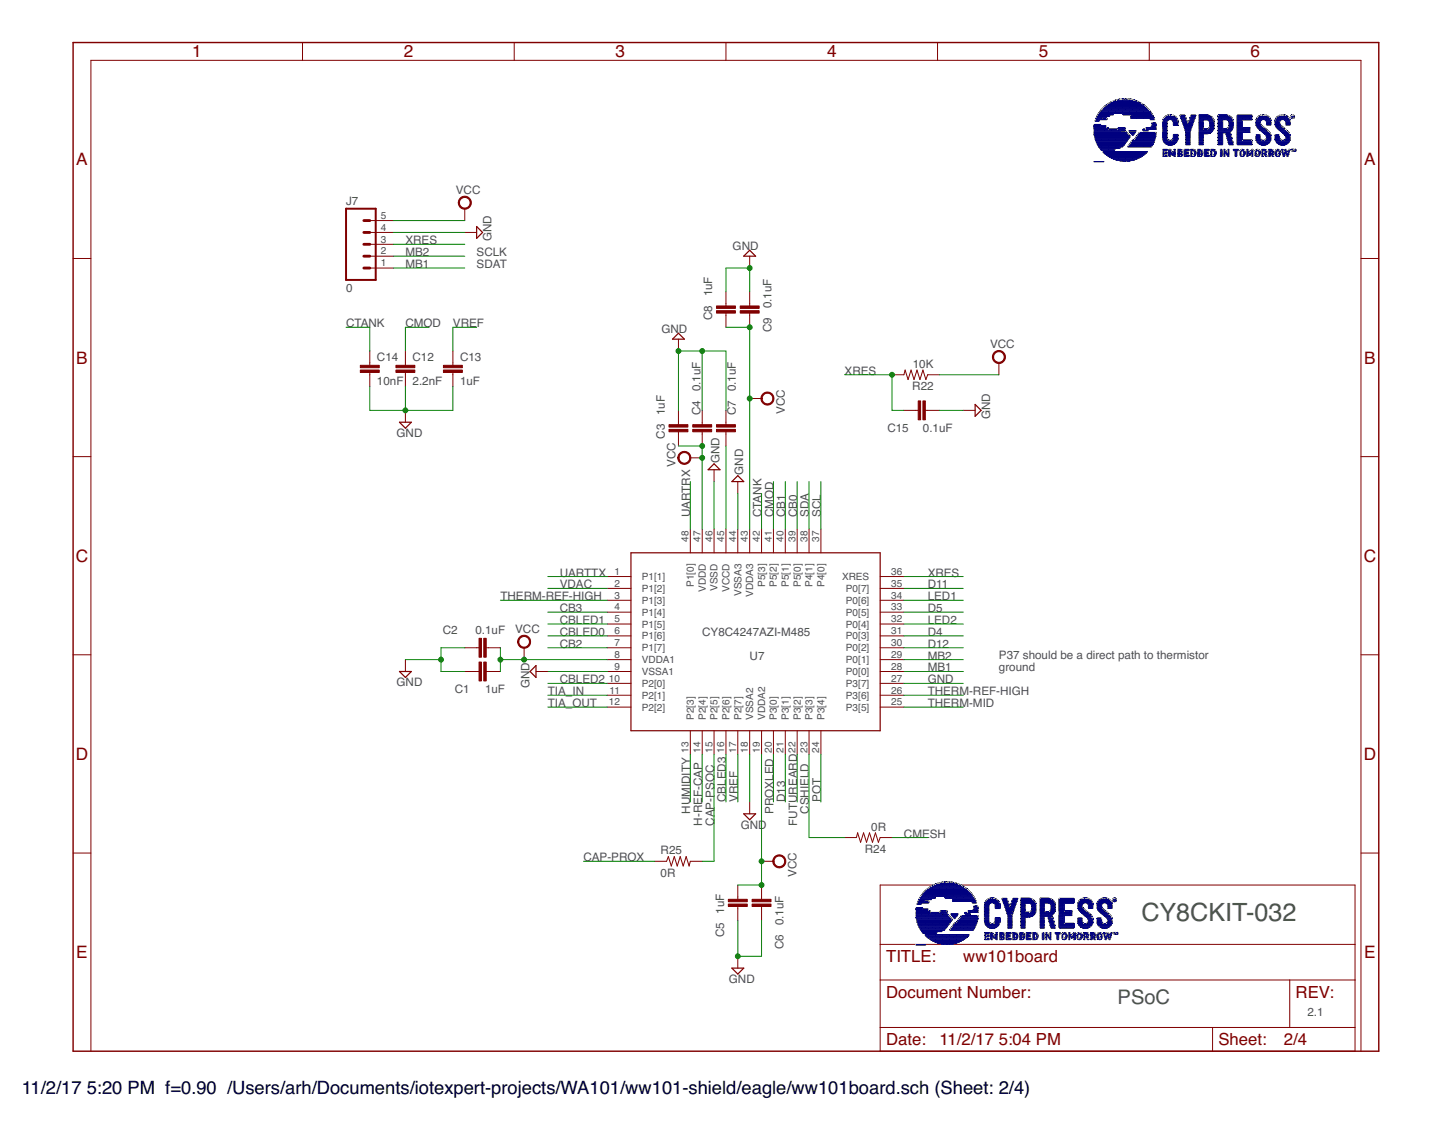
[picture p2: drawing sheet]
<svg xmlns="http://www.w3.org/2000/svg" width="279mm" height="216mm" viewBox="0 0 279 216" stroke-linecap="round" stroke-linejoin="round" font-family="sans-serif">
<defs><g id="words">
<text font-size="4.8" fill="#505050" x="219.8" y="177.3">CY8CKIT-032</text>
<text font-size="3.9" fill="#505050" x="215.2" y="193.3">PSoC</text>
<g font-size="3.5">
<text x="4.2" y="210.7">11/2/17</text>
<text x="16.7" y="210.7">5:20 PM f=0.90 /Users/arh/Documents/iotexpert-projects/WA101/ww101-shield/eagle/ww101board.sch (Sheet: 2/4)</text>
</g>
<g font-size="3.3" fill="#800000">
<text x="37" y="11.1">1</text>
<text x="77.7" y="11.1">2</text>
<text x="118.5" y="11.1">3</text>
<text x="159.2" y="11.1">4</text>
<text x="200" y="11.1">5</text>
<text x="240.8" y="11.1">6</text>
<text x="14.7" y="31.9">A</text>
<text x="262.7" y="31.9">A</text>
<text x="14.7" y="70">B</text>
<text x="262.7" y="70">B</text>
<text x="14.6" y="108.2">C</text>
<text x="262.6" y="108.2">C</text>
<text x="14.6" y="146.4">D</text>
<text x="262.6" y="146.4">D</text>
<text x="14.7" y="184.5">E</text>
<text x="262.7" y="184.5">E</text>
</g>
<g font-size="3.2" fill="#800000">
<text x="170.6" y="185.3">TITLE:</text>
<text x="185.5" y="185.3">ww101board</text>
<text x="170.6" y="192.2">Document Number:</text>
<text x="249.5" y="192.2">REV:</text>
<text x="170.6" y="201.3">Date:</text>
<text x="180.9" y="201.3">11/2/17</text>
<text x="192.3" y="201.3">5:04 PM</text>
<text x="234.6" y="201.3">Sheet:</text>
<text x="247.2" y="201.3">2/4</text>
</g>
<g font-size="2.2" fill="#505050">
<text x="66.6" y="39.5">J7</text>
<text x="87.8" y="37.3">VCC</text>
<text x="78.1" y="47">XRES</text>
<text x="94.6" y="46.5" transform="rotate(-90 94.6 46.5)">GND</text>
<text x="78.1" y="51.6">MB1</text>
<text x="78.1" y="49.3">MB2</text>
<text x="91.8" y="49.3">SCLK</text>
<text x="91.8" y="51.6">SDAT</text>
<text x="141.1" y="48.1">GND</text>
<text x="66.6" y="56.2">0</text>
<text x="137.2" y="57.1" transform="rotate(-90 137.2 57.1)">1uF</text>
<text x="148.6" y="59.4" transform="rotate(-90 148.6 59.4)">0.1uF</text>
<text x="66.6" y="63">CTANK</text>
<text x="78.1" y="63">CMOD</text>
<text x="87.2" y="63">VREF</text>
<text x="127.4" y="64.1">GND</text>
<text x="137.2" y="61.7" transform="rotate(-90 137.2 61.7)">C8</text>
<text x="148.6" y="64" transform="rotate(-90 148.6 64)">C9</text>
<text x="72.6" y="69.6">C14</text>
<text x="79.4" y="69.6">C12</text>
<text x="88.6" y="69.6">C13</text>
<text x="175.8" y="70.8">10K</text>
<text x="190.6" y="67">VCC</text>
<text x="72.6" y="74.1">10nF</text>
<text x="79.4" y="74.1">2.2nF</text>
<text x="88.6" y="74.1">1uF</text>
<text x="134.9" y="75.4" transform="rotate(-90 134.9 75.4)">0.1uF</text>
<text x="141.7" y="75.4" transform="rotate(-90 141.7 75.4)">0.1uF</text>
<text x="162.6" y="72.2">XRES</text>
<text x="175.7" y="75.1">R22</text>
<text x="128" y="80" transform="rotate(-90 128 80)">1uF</text>
<text x="134.9" y="80" transform="rotate(-90 134.9 80)">C4</text>
<text x="141.7" y="80" transform="rotate(-90 141.7 80)">C7</text>
<text x="151.1" y="79.8" transform="rotate(-90 151.1 79.8)">VCC</text>
<text x="170.9" y="83.3">C15</text>
<text x="177.7" y="83.3">0.1uF</text>
<text x="190.6" y="80.8" transform="rotate(-90 190.6 80.8)">GND</text>
<text x="76.4" y="84.2">GND</text>
<text x="128" y="84.5" transform="rotate(-90 128 84.5)">C3</text>
<text x="130.1" y="89.9" transform="rotate(-90 130.1 89.9)">VCC</text>
<text x="138.5" y="89.2" transform="rotate(-90 138.5 89.2)">GND</text>
<text x="143.1" y="91.5" transform="rotate(-90 143.1 91.5)">GND</text>
<text x="132.9" y="99.6" transform="rotate(-90 132.9 99.6)">UARTRX</text>
<text x="146.6" y="99.6" transform="rotate(-90 146.6 99.6)">CTANK</text>
<text x="148.9" y="99.6" transform="rotate(-90 148.9 99.6)">CMOD</text>
<text x="151.2" y="99.6" transform="rotate(-90 151.2 99.6)">CB1</text>
<text x="153.5" y="99.6" transform="rotate(-90 153.5 99.6)">CB0</text>
<text x="155.8" y="99.6" transform="rotate(-90 155.8 99.6)">SDA</text>
<text x="158.1" y="99.6" transform="rotate(-90 158.1 99.6)">SCL</text>
<text x="107.8" y="111">UARTTX</text>
<text x="107.8" y="113.3">VDAC</text>
<text x="178.6" y="111">XRES</text>
<text x="178.6" y="113.3">D11</text>
<text x="96.4" y="115.6">THERM-REF-HIGH</text>
<text x="107.8" y="117.9">CB3</text>
<text x="178.6" y="117.9">D5</text>
<text x="178.6" y="115.6">LED1</text>
<text x="85.3" y="122.1">C2</text>
<text x="91.5" y="122.1">0.1uF</text>
<text x="99.2" y="121.9">VCC</text>
<text x="107.8" y="120.2">CBLED1</text>
<text x="107.8" y="122.5">CBLED0</text>
<text x="107.8" y="124.7">CB2</text>
<text x="135.2" y="122.5">CY8C4247AZI-M485</text>
<text x="178.6" y="124.7">D12</text>
<text x="178.6" y="120.2">LED2</text>
<text x="178.6" y="122.5">D4</text>
<text x="107.8" y="131.6">CBLED2</text>
<text x="144.3" y="127">U7</text>
<text x="178.6" y="129.3">MB1</text>
<text x="178.6" y="131.6">GND</text>
<text x="178.6" y="127">MB2</text>
<text x="192.3" y="126.9">P37 should be a direct path to thermistor</text>
<text x="192.3" y="129.3">ground</text>
<text x="76.4" y="132.2">GND</text>
<text x="87.6" y="133.6">C1</text>
<text x="93.4" y="133.6">1uF</text>
<text x="102" y="132.6" transform="rotate(-90 102 132.6)">GND</text>
<text x="105.5" y="133.9">TIA_IN</text>
<text x="105.5" y="136.2">TIA_OUT</text>
<text x="178.6" y="136.2">THERM-MID</text>
<text x="178.6" y="133.9">THERM-REF-HIGH</text>
<text x="139.8" y="154.5" transform="rotate(-90 139.8 154.5)">CBLED3</text>
<text x="142.1" y="154.5" transform="rotate(-90 142.1 154.5)">VREF</text>
<text x="151.2" y="154.5" transform="rotate(-90 151.2 154.5)">D13</text>
<text x="158.1" y="154.5" transform="rotate(-90 158.1 154.5)">POT</text>
<text x="132.9" y="156.7" transform="rotate(-90 132.9 156.7)">HUMIDITY</text>
<text x="135.2" y="159" transform="rotate(-90 135.2 159)">H-REF-CAP</text>
<text x="137.5" y="159" transform="rotate(-90 137.5 159)">CAP-PSOC</text>
<text x="142.6" y="159.6">GND</text>
<text x="148.9" y="156.7" transform="rotate(-90 148.9 156.7)">PROXLED</text>
<text x="153.5" y="159" transform="rotate(-90 153.5 159)">FUTUREARD</text>
<text x="155.8" y="156.7" transform="rotate(-90 155.8 156.7)">CSHIELD</text>
<text x="167.8" y="160">0R</text>
<text x="174.1" y="161.3">CMESH</text>
<text x="112.4" y="165.9">CAP-PROX</text>
<text x="127.2" y="164.5">R25</text>
<text x="166.5" y="164.3">R24</text>
<text x="127.2" y="168.9">0R</text>
<text x="153.4" y="168.9" transform="rotate(-90 153.4 168.9)">VCC</text>
<text x="139.4" y="175.9" transform="rotate(-90 139.4 175.9)">1uF</text>
<text x="150.9" y="178.2" transform="rotate(-90 150.9 178.2)">0.1uF</text>
<text x="139.4" y="180.5" transform="rotate(-90 139.4 180.5)">C5</text>
<text x="150.9" y="182.8" transform="rotate(-90 150.9 182.8)">C6</text>
<text x="140.4" y="189.3">GND</text>
<text x="251.8" y="195.6">2.1</text>
</g>
<g font-size="1.9" fill="#505050">
<text x="73.3" y="46.7">3</text>
<text x="73.3" y="44.4">4</text>
<text x="73.3" y="42.2">5</text>
<text x="73.3" y="51.3">1</text>
<text x="73.3" y="49">2</text>
<text x="132.6" y="104.4" transform="rotate(-90 132.6 104.4)">48</text>
<text x="134.9" y="104.4" transform="rotate(-90 134.9 104.4)">47</text>
<text x="137.2" y="104.4" transform="rotate(-90 137.2 104.4)">46</text>
<text x="139.5" y="104.4" transform="rotate(-90 139.5 104.4)">45</text>
<text x="141.7" y="104.4" transform="rotate(-90 141.7 104.4)">44</text>
<text x="144" y="104.4" transform="rotate(-90 144 104.4)">43</text>
<text x="146.3" y="104.4" transform="rotate(-90 146.3 104.4)">42</text>
<text x="148.6" y="104.4" transform="rotate(-90 148.6 104.4)">41</text>
<text x="150.9" y="104.4" transform="rotate(-90 150.9 104.4)">40</text>
<text x="153.2" y="104.4" transform="rotate(-90 153.2 104.4)">39</text>
<text x="155.5" y="104.4" transform="rotate(-90 155.5 104.4)">38</text>
<text x="157.7" y="104.4" transform="rotate(-90 157.7 104.4)">37</text>
<text x="118.3" y="110.7">1</text>
<text x="118.3" y="113">2</text>
<text x="123.6" y="111.7">P1[1]</text>
<text x="133.6" y="113.1" transform="rotate(-90 133.6 113.1)">P1[0]</text>
<text x="138.2" y="113.8" transform="rotate(-90 138.2 113.8)">VSSD</text>
<text x="147.3" y="113.1" transform="rotate(-90 147.3 113.1)">P5[3]</text>
<text x="149.6" y="113.1" transform="rotate(-90 149.6 113.1)">P5[2]</text>
<text x="151.9" y="113.1" transform="rotate(-90 151.9 113.1)">P5[1]</text>
<text x="154.2" y="113.1" transform="rotate(-90 154.2 113.1)">P5[0]</text>
<text x="156.5" y="113.1" transform="rotate(-90 156.5 113.1)">P4[1]</text>
<text x="158.8" y="113.1" transform="rotate(-90 158.8 113.1)">P4[0]</text>
<text x="162.1" y="111.7">XRES</text>
<text x="171.6" y="113">35</text>
<text x="171.6" y="110.7">36</text>
<text x="118.3" y="115.3">3</text>
<text x="118.3" y="117.6">4</text>
<text x="118.3" y="119.9">5</text>
<text x="123.6" y="114">P1[2]</text>
<text x="123.6" y="116.3">P1[3]</text>
<text x="123.6" y="118.6">P1[4]</text>
<text x="135.9" y="114" transform="rotate(-90 135.9 114)">VDDD</text>
<text x="140.5" y="114" transform="rotate(-90 140.5 114)">VCCD</text>
<text x="142.8" y="114.8" transform="rotate(-90 142.8 114.8)">VSSA3</text>
<text x="145" y="115" transform="rotate(-90 145 115)">VDDA3</text>
<text x="162.9" y="118.6">P0[5]</text>
<text x="162.9" y="116.3">P0[6]</text>
<text x="162.9" y="114">P0[7]</text>
<text x="171.6" y="119.9">32</text>
<text x="171.6" y="117.6">33</text>
<text x="171.6" y="115.3">34</text>
<text x="118.3" y="122.1">6</text>
<text x="118.3" y="124.4">7</text>
<text x="123.6" y="120.9">P1[5]</text>
<text x="123.6" y="123.1">P1[6]</text>
<text x="123.6" y="125.4">P1[7]</text>
<text x="162.9" y="125.4">P0[2]</text>
<text x="162.9" y="123.2">P0[3]</text>
<text x="162.9" y="120.9">P0[4]</text>
<text x="171.6" y="124.4">30</text>
<text x="171.6" y="122.1">31</text>
<text x="117.3" y="131.3">10</text>
<text x="118.3" y="126.7">8</text>
<text x="118.3" y="129">9</text>
<text x="123.6" y="127.7">VDDA1</text>
<text x="123.6" y="130">VSSA1</text>
<text x="162.9" y="130">P0[0]</text>
<text x="162.9" y="127.7">P0[1]</text>
<text x="171.6" y="129">28</text>
<text x="171.6" y="126.7">29</text>
<text x="171.6" y="131.3">27</text>
<text x="117.3" y="135.9">12</text>
<text x="117.4" y="133.6">11</text>
<text x="123.6" y="132.3">P2[0]</text>
<text x="123.6" y="134.6">P2[1]</text>
<text x="123.6" y="136.9">P2[2]</text>
<text x="162.9" y="136.9">P3[5]</text>
<text x="162.9" y="134.6">P3[6]</text>
<text x="162.9" y="132.3">P3[7]</text>
<text x="171.6" y="135.9">25</text>
<text x="171.6" y="133.6">26</text>
<text x="133.6" y="138.6" transform="rotate(-90 133.6 138.6)">P2[3]</text>
<text x="135.9" y="138.6" transform="rotate(-90 135.9 138.6)">P2[4]</text>
<text x="138.2" y="138.6" transform="rotate(-90 138.2 138.6)">P2[5]</text>
<text x="140.5" y="138.6" transform="rotate(-90 140.5 138.6)">P2[6]</text>
<text x="142.7" y="138.6" transform="rotate(-90 142.7 138.6)">P2[7]</text>
<text x="145" y="138.6" transform="rotate(-90 145 138.6)">VSSA2</text>
<text x="147.3" y="138.6" transform="rotate(-90 147.3 138.6)">VDDA2</text>
<text x="149.6" y="138.6" transform="rotate(-90 149.6 138.6)">P3[0]</text>
<text x="151.9" y="138.6" transform="rotate(-90 151.9 138.6)">P3[1]</text>
<text x="154.2" y="138.6" transform="rotate(-90 154.2 138.6)">P3[2]</text>
<text x="156.5" y="138.6" transform="rotate(-90 156.5 138.6)">P3[3]</text>
<text x="158.7" y="138.6" transform="rotate(-90 158.7 138.6)">P3[4]</text>
<text x="132.6" y="145" transform="rotate(-90 132.6 145)">13</text>
<text x="134.9" y="145" transform="rotate(-90 134.9 145)">14</text>
<text x="137.2" y="145" transform="rotate(-90 137.2 145)">15</text>
<text x="139.5" y="145" transform="rotate(-90 139.5 145)">16</text>
<text x="141.7" y="145" transform="rotate(-90 141.7 145)">17</text>
<text x="144" y="145" transform="rotate(-90 144 145)">18</text>
<text x="146.3" y="145" transform="rotate(-90 146.3 145)">19</text>
<text x="148.6" y="145" transform="rotate(-90 148.6 145)">20</text>
<text x="150.9" y="145" transform="rotate(-90 150.9 145)">21</text>
<text x="153.2" y="145" transform="rotate(-90 153.2 145)">22</text>
<text x="155.5" y="145" transform="rotate(-90 155.5 145)">23</text>
<text x="157.7" y="145" transform="rotate(-90 157.7 145)">24</text>
</g>
</g></defs>
<path d="M91.8 43.6l1.1 1.2-1.1 1.1zM144.4 48.2l1.1 1.1h-2.3zM130.6 64.2l1.2 1.1h-2.3zM187.8 77.9l1.1 1.1-1.1 1.2zM76.9 81.3h2.3l-1.1 1.2zM137.5 89.3l1.1 1.2h-2.2zM142.1 91.6l1.1 1.2h-2.3zM121.5 106.5h48v34.2h-48zM76.9 129.3h2.3l-1.1 1.2zM103.2 128.2v2.3l-1.1-1.2zM143.2 156.7h2.3l-1.1 1.2zM140.9 186.5h2.3l-1.1 1.1z" fill="none" stroke="#800000" stroke-width=".23"/>
<g fill="none" stroke="#800000" stroke-width=".19">
<path d="M58.3 8.2v3.4M99 8.2v3.4M139.8 8.2v3.4M180.5 8.2v3.4M221.3 8.2v3.4M14.1 49.8h3.4M71.2 51.6h4.6M71.2 49.3h4.6M71.2 47.1h4.6M71.2 44.8h4.6M71.2 42.5h4.6M89.5 44.8h2.3"/>
<path d="M89.5 40.2v2.3M139.8 56.2v2.7M144.4 49.3v2.3M144.4 56.2v2.7M262.1 49.8h3.4M71.2 67.6v2.8M71.2 71.7v2.8M78.1 67.6v2.8M78.1 71.7v2.8M78.1 79v2.3M87.2 67.6v2.8M87.2 71.7v2.8"/>
<path d="M130.6 65.3v2.3M130.6 79v2.8M135.2 79v2.8M139.8 60.3v2.7M139.8 79v2.8M144.4 60.3v2.7M144.4 76.8h2.2M171.8 72.2h2.3l.2-.9 .6 1.8 .5-1.8 .6 1.8 .6-1.8 .5 1.8 .6-1.8 .6 1.8 .3-.9h2.3M174.1 79h2.7M178.2 79h2.7M185.5 79h2.3M192.3 69.9v2.3"/>
<path d="M14.1 87.9h3.4M130.6 83.2v2.7M132.9 88.2h2.3M135.2 83.2v2.7M137.5 90.5v2.3M139.8 83.2v2.7M142.1 92.8v2.2M262.1 87.9h3.4M116.9 117.9h4.6M116.9 115.6h4.6M116.9 113.3h4.6M116.9 111h4.6"/>
<path d="M132.9 101.9v4.6M135.2 101.9v4.6M137.5 101.9v4.6M139.8 101.9v4.6M142.1 101.9v4.6M144.4 101.9v4.6M146.6 101.9v4.6M148.9 101.9v4.6M151.2 101.9v4.6M153.5 101.9v4.6M155.8 101.9v4.6M158.1 101.9v4.6"/>
<path d="M169.5 117.9h4.6M169.5 115.6h4.6M169.5 113.3h4.6M169.5 111h4.6M14.1 126.1h3.4M78.1 127v2.3M89.5 129.3h2.7M89.5 124.8h2.7M93.6 129.3h2.8M93.6 124.8h2.8M100.9 124.8v2.2M103.2 129.3h2.3"/>
<path d="M116.9 129.3h4.6M116.9 127h4.6M116.9 124.8h4.6M116.9 122.5h4.6M116.9 120.2h4.6M116.9 131.6h4.6M116.9 133.9h4.6M116.9 136.2h4.6M169.5 129.3h4.6M169.5 127h4.6M169.5 124.8h4.6M169.5 122.5h4.6"/>
<path d="M169.5 120.2h4.6M169.5 131.6h4.6M169.5 133.9h4.6M169.5 136.2h4.6M262.1 126.1h3.4M132.9 140.7v4.6M135.2 140.7v4.6M137.5 140.7v4.6M139.8 140.7v4.6M142.1 140.7v4.6M144.4 140.7v4.6M144.4 154.5v2.2"/>
<path d="M146.6 140.7v4.6M148.9 140.7v4.6M151.2 140.7v4.6M153.5 140.7v4.6M155.8 140.7v4.6M158.1 140.7v4.6M14.1 164.3h3.4M126.1 165.9h2.3l.3-.9 .6 1.8 .5-1.8 .6 1.8 .6-1.8 .6 1.8 .5-1.8 .6 1.8 .2-.9h2.3M142.1 170.5v2.7M142.1 174.6v2.7M146.6 170.5v2.7M146.6 174.6v2.7"/>
<path d="M146.6 165.9h2.3M162.6 161.3h2.3l.2-.9 .6 1.8 .6-1.8 .6 1.8 .5-1.8 .6 1.8 .6-1.8 .5 1.8 .4-.9h2.3M169.5 170.5h91.4v32h-91.4zM262.1 164.3h3.4M142.1 184.2v2.3M169.5 188.7h91.4M169.5 197.9h91.4M169.5 181.9h91.4M233.5 197.9v4.6M248.3 188.7v9.2M17.5 202.5v-190.9h244.6v190.9"/>
</g>
<g fill="#800000" stroke="#800000" stroke-width=".19">
<path d="M93.2 127.5h.4v3.6h-.4z"/>
<path d="M92.2 127.5h.5v3.6h-.5z"/>
<path d="M93.2 122.9h.4v3.7h-.4z"/>
<path d="M92.2 122.9h.5v3.7h-.5z"/>
<path d="M128.8 82.7h3.7v.5h-3.7z"/>
<path d="M128.8 81.8h3.7v.5h-3.7z"/>
<path d="M133.4 82.7h3.6v.5h-3.6z"/>
<path d="M133.4 81.8h3.6v.5h-3.6z"/>
<path d="M140.3 174.1h3.6v.5h-3.6z"/>
<path d="M140.3 173.2h3.6v.5h-3.6z"/>
<path d="M144.8 174.1h3.7v.5h-3.7z"/>
<path d="M144.8 173.2h3.7v.5h-3.7z"/>
<path d="M138 82.7h3.6v.5h-3.6z"/>
<path d="M138 81.8h3.6v.5h-3.6z"/>
<path d="M138 59.8h3.6v.5h-3.6z"/>
<path d="M138 58.9h3.6v.5h-3.6z"/>
<path d="M142.5 59.8h3.7v.5h-3.7z"/>
<path d="M142.5 58.9h3.7v.5h-3.7z"/>
<path d="M76.2 71.3h3.7v.4h-3.7z"/>
<path d="M76.2 70.4h3.7v.4h-3.7z"/>
<path d="M85.4 71.3h3.6v.4h-3.6z"/>
<path d="M85.4 70.4h3.6v.4h-3.6z"/>
<path d="M69.4 71.3h3.6v.4h-3.6z"/>
<path d="M69.4 70.4h3.6v.4h-3.6z"/>
<path d="M176.8 77.2h.5v3.7h-.5z"/>
<path d="M177.7 77.2h.5v3.7h-.5z"/>
</g>
<path d="M66.6 40.2h5.7v13.7h-5.7z" fill="none" stroke="#800000" stroke-width=".38"/>
<path d="M70.1 47.1h1.1M70.1 49.3h1.1M70.1 51.6h1.1M70.1 42.5h1.1M70.1 44.8h1.1" fill="none" stroke="#800000" stroke-width=".55"/>
<g fill="#800000" stroke="#800000" stroke-width=".19">
<path d="M191.5 67.9a1.26 1.26 0 0 1 1.9 .2 1.26 1.26 0 0 1-.7 1.9 1.26 1.26 0 0 1-1.6-1.3h.2a1.03 1.03 0 0 1 1.5-.8 1.03 1.03 0 0 1 .2 1.7 1.03 1.03 0 0 1-1.7-.6v-.3h-.2z" fill-rule="evenodd"/>
<path d="M88.6 38.2a1.26 1.26 0 0 1 2 .2 1.26 1.26 0 0 1-.8 1.9 1.26 1.26 0 0 1-1.6-1.2h.3a1.03 1.03 0 0 1 1.5-.9 1.03 1.03 0 0 1 .1 1.7 1.03 1.03 0 0 1-1.6-.6v-.2h-.3z" fill-rule="evenodd"/>
<path d="M146.9 75.9a1.26 1.26 0 0 1 2 .2 1.26 1.26 0 0 1-.8 1.9 1.26 1.26 0 0 1-1.6-1.2h.2a1.03 1.03 0 0 1 1.5-1 1.03 1.03 0 0 1 .3 1.7 1.03 1.03 0 0 1-1.7-.5l-.1-.2h-.2z" fill-rule="evenodd"/>
<path d="M130.9 87.3a1.26 1.26 0 0 1 2 .3 1.26 1.26 0 0 1-.8 1.8 1.26 1.26 0 0 1-1.6-1.2h.2a1.03 1.03 0 0 1 1.5-1 1.03 1.03 0 0 1 .3 1.7 1.03 1.03 0 0 1-1.7-.4l-.1-.3h-.2z" fill-rule="evenodd"/>
<path d="M100 122.7a1.25 1.25 0 0 1 2 .3 1.25 1.25 0 0 1-.7 1.8 1.25 1.25 0 0 1-1.6-1.2h.2a1.03 1.03 0 0 1 1.4-1 1.03 1.03 0 0 1 .3 1.7 1.03 1.03 0 0 1-1.7-.4v-.3h-.2z" fill-rule="evenodd"/>
<path d="M149.2 165a1.26 1.26 0 0 1 2 .3 1.26 1.26 0 0 1-.8 1.8 1.26 1.26 0 0 1-1.6-1.2h.2a1.03 1.03 0 0 1 1.5-1 1.03 1.03 0 0 1 .2 1.7 1.03 1.03 0 0 1-1.6-.4l-.1-.3h-.2z" fill-rule="evenodd"/>
</g>
<path d="M14.1 8.2h251.4v194.3h-251.4z" fill="none" stroke="#800000" stroke-width=".28"/>
<g fill="none" stroke="#008000" stroke-width=".19">
<path d="M75.8 47.1h13.7M75.8 51.6h13.7M75.8 44.8h13.7M75.8 42.5h13.7M75.8 49.3h13.7M139.8 56.2v-4.6h4.6v4.6M66.6 63h4.6v4.6M71.2 74.5v4.5h16v-4.5M78.1 74.5v4.5M82.6 63h-4.5v4.6M91.8 63h-4.6v4.6M130.6 79v-11.4h9.2v11.4"/>
<path d="M135.2 67.6v11.4M139.8 63h4.6v38.9M162.6 72.2h9.2v6.8h2.3M180.9 72.2h11.4M180.9 79h4.6M130.6 85.9h4.6v16M132.9 92.8v9.1M137.5 92.8v9.1M139.8 85.9v16M142.1 95v6.9M146.6 95v6.9M148.9 92.8v9.1"/>
<path d="M151.2 92.8v9.1M153.5 92.8v9.1M155.8 92.8v9.1M158.1 92.8v9.1M96.4 115.6h20.5M105.5 111h11.4M105.5 117.9h11.4M105.5 113.3h11.4M174.1 111h11.4M174.1 115.6h11.4M174.1 117.9h11.4M174.1 113.3h11.4"/>
<path d="M78.1 127h6.8M89.5 124.8h-4.6v4.5h4.6M96.4 127h20.5M96.4 124.8v4.5M105.5 136.2h11.4M105.5 133.9h11.4M105.5 129.3h11.4M105.5 124.8h11.4M105.5 120.2h11.4M105.5 122.5h11.4M105.5 131.6h11.4M174.1 136.2h11.4"/>
<path d="M174.1 133.9h11.4M174.1 129.3h11.4M174.1 124.8h11.4M174.1 120.2h11.4M174.1 122.5h11.4M174.1 127h11.4M174.1 131.6h11.4M132.9 145.3v9.2M135.2 145.3v9.2M137.5 145.3v20.6h-2.3M139.8 145.3v9.2M142.1 145.3v9.2"/>
<path d="M144.4 145.3v9.2M146.6 145.3v25.2h-4.5M148.9 145.3v9.2M151.2 145.3v9.2M153.5 145.3v9.2M155.8 145.3v16h6.8M158.1 145.3v9.2M112.4 165.9h13.7M142.1 177.3v6.9h4.5v-6.9M171.8 161.3h6.8"/>
</g>
<g fill="#008000" stroke="#008000" stroke-width=".19">
<circle cx="171.8" cy="72.2" r=".47"/>
<circle cx="78.1" cy="79" r=".47"/>
<circle cx="135.2" cy="67.6" r=".47"/>
<circle cx="130.6" cy="67.6" r=".47"/>
<circle cx="144.4" cy="51.6" r=".47"/>
<circle cx="84.9" cy="127" r=".47"/>
<circle cx="142.1" cy="184.2" r=".47"/>
<circle cx="135.2" cy="85.9" r=".47"/>
<circle cx="135.2" cy="88.2" r=".47"/>
<circle cx="144.4" cy="63" r=".47"/>
<circle cx="144.4" cy="76.8" r=".47"/>
<circle cx="96.4" cy="127" r=".47"/>
<circle cx="100.9" cy="127" r=".47"/>
<circle cx="146.6" cy="170.5" r=".47"/>
<circle cx="146.6" cy="165.9" r=".47"/>
</g>
<g fill="#000080" stroke="#000080" stroke-width=".19">
<path d="M182 181.8l.1 .1z"/>
<path d="M182.2 181.8l.4 .1z"/>
<path d="M181.8 181.8l.2 .1z"/>
<path d="M182.1 181.8l.6 .1z"/>
<path d="M182.8 181.8l.1 .1z"/>
<path d="M181.6 181.8h.1z"/>
<path d="M181.8 181.8h.1z"/>
<path d="M181.9 181.8h.7z"/>
<path d="M182.7 181.8h.3z"/>
<path d="M183 181.8h.2z"/>
<path d="M181.4 181.8h.1z"/>
<path d="M181.5 181.8h.3z"/>
<path d="M182.1 181.8h.5z"/>
<path d="M183.2 181.8h.2z"/>
<path d="M181.5 181.8h.1z"/>
<path d="M181.7 181.8h.1z"/>
<path d="M182 181.8h.6z"/>
<path d="M182.7 181.8h.2z"/>
<path d="M183.3 181.8h.1z"/>
<path d="M181.2 181.7l.1 .1z"/>
<path d="M181.5 181.7l.2 .1z"/>
<path d="M181.9 181.7l.2 .1z"/>
<path d="M182.2 181.7l.5 .1z"/>
<path d="M182.9 181.7l.3 .1z"/>
<path d="M183.3 181.7l.3 .1z"/>
<path d="M181 181.7h.2z"/>
<path d="M181.2 181.7h.5z"/>
<path d="M181.8 181.7h.3z"/>
<path d="M182.2 181.7h1.1z"/>
<path d="M183.4 181.7h.2z"/>
<path d="M183.6 181.7h.1z"/>
<path d="M181.1 181.7h2.7z"/>
<path d="M180.9 181.7h2.8z"/>
<path d="M180.8 181.6l.2 .1z"/>
<path d="M181 181.6l2.6 .1z"/>
<path d="M183.7 181.6l.1 .1z"/>
<path d="M183.9 181.6l.1 .1z"/>
<path d="M180.9 181.6l.1 .1z"/>
<path d="M181.1 181.6l2.6 .1z"/>
<path d="M180.6 181.6h.4z"/>
<path d="M181.1 181.6h2.6z"/>
<path d="M183.9 181.6h.2z"/>
<path d="M180.6 181.6h.2z"/>
<path d="M180.8 181.6h3z"/>
<path d="M183.8 181.6h.2z"/>
<path d="M184 181.6h.2z"/>
<path d="M180.5 181.5l.1 .1z"/>
<path d="M180.8 181.5l.2 .1z"/>
<path d="M181 181.5l2.7 .1z"/>
<path d="M183.7 181.5l.2 .1z"/>
<path d="M184 181.5l.2 .1z"/>
<path d="M180.4 181.5l.1 .1z"/>
<path d="M180.6 181.5l.2 .1z"/>
<path d="M183.8 181.5l.1 .1z"/>
<path d="M184 181.5l.3 .1z"/>
<path d="M180.3 181.5h4.1z"/>
<path d="M180.3 181.5h4.2z"/>
<path d="M180.4 181.5h4.1z"/>
<path d="M180.1 181.4l.2 .1z"/>
<path d="M180.3 181.4l4.1 .1z"/>
<path d="M184.4 181.4l.2 .1z"/>
<path d="M180.1 181.4h.1z"/>
<path d="M180.4 181.4h4z"/>
<path d="M180 181.4h4.4z"/>
<path d="M180.1 181.4h4.3z"/>
<path d="M184.4 181.4h.3z"/>
<path d="M180 181.3l4.8 .1z"/>
<path d="M179.9 181.3l5 .1z"/>
<path d="M179.8 181.3h5z"/>
<path d="M179.8 181.3h.1z"/>
<path d="M179.9 181.3h4.9z"/>
<path d="M184.8 181.3h.2z"/>
<path d="M180 181.3h5z"/>
<path d="M179.7 181.2l.2 .1z"/>
<path d="M179.9 181.2l4.9 .1z"/>
<path d="M179.9 181.2l5 .1z"/>
<path d="M179.6 181.2h.3z"/>
<path d="M179.9 181.2h4.9z"/>
<path d="M184.9 181.2h.1z"/>
<path d="M179.6 181.2h.2z"/>
<path d="M179.8 181.2h5z"/>
<path d="M185 181.2h.2z"/>
<path d="M179.6 181.1l5.6 .1z"/>
<path d="M179.5 181.1h5.7z"/>
<path d="M179.6 181.1h5.7z"/>
<path d="M179.4 181.1h.2z"/>
<path d="M179.4 181l.2 .1z"/>
<path d="M179.6 181l5.5 .1z"/>
<path d="M185.3 181l.1 .1z"/>
<path d="M179.3 181l.3 .1z"/>
<path d="M179.6 181l5.6 .1z"/>
<path d="M185.2 181l.1 .1z"/>
<path d="M179.3 181h.2z"/>
<path d="M179.5 181h5.6z"/>
<path d="M185.2 181h.1z"/>
<path d="M179.2 181h.2z"/>
<path d="M179.4 181h5.9z"/>
<path d="M179.2 181h6.3z"/>
<path d="M179.2 180.9l6.4 .1z"/>
<path d="M189.6 180.9l.9 .1z"/>
<path d="M191.8 180.9l.2 .1z"/>
<path d="M192.6 180.9l.4 .1z"/>
<path d="M193.8 180.9l.8 .1z"/>
<path d="M195 180.9l.5 .1z"/>
<path d="M196.4 180.9l.4 .1z"/>
<path d="M197.7 180.9l.8 .1z"/>
<path d="M199 180.9l.4 .1z"/>
<path d="M200.7 180.9l.2 .1z"/>
<path d="M201.4 180.9l.2 .1z"/>
<path d="M202.3 180.9l.1 .1z"/>
<path d="M203.6 180.9l.2 .1z"/>
<path d="M204.9 180.9l.2 .1z"/>
<path d="M205.8 180.9l.2 .1z"/>
<path d="M206.9 180.9l.1 .1z"/>
<path d="M208.7 180.9l.2 .1z"/>
<path d="M209.4 180.9l.3 .1z"/>
<path d="M210.7 180.9l.3 .1z"/>
<path d="M212.8 180.9l.2 .1z"/>
<path d="M213.6 180.9l.2 .1z"/>
<path d="M179.1 180.9l6.5 .1z"/>
<path d="M189.7 180.9l.8 .1z"/>
<path d="M191.8 180.9l.3 .1z"/>
<path d="M192.6 180.9l.5 .1z"/>
<path d="M196.3 180.9l.7 .1z"/>
<path d="M197.6 180.9l.9 .1z"/>
<path d="M198.9 180.9l.5 .1z"/>
<path d="M202.1 180.9l.2 .1z"/>
<path d="M204.7 180.9l.2 .1z"/>
<path d="M207.7 180.9l.2 .1z"/>
<path d="M207.9 180.9l.1 .1z"/>
<path d="M210 180.9l.1 .1z"/>
<path d="M211.6 180.9l.1 .1z"/>
<path d="M179.2 180.9h6.5z"/>
<path d="M189.6 180.9h.9z"/>
<path d="M191.9 180.9h.2z"/>
<path d="M192.6 180.9h.4z"/>
<path d="M193 180.9h.1z"/>
<path d="M193.8 180.9h.8z"/>
<path d="M195 180.9h.6z"/>
<path d="M196.4 180.9h.5z"/>
<path d="M197.6 180.9h.9z"/>
<path d="M198.9 180.9h.6z"/>
<path d="M200.9 180.9h.1z"/>
<path d="M201.4 180.9h.2z"/>
<path d="M203.6 180.9h.2z"/>
<path d="M204.7 180.9h.1z"/>
<path d="M205.8 180.9h.2z"/>
<path d="M206.7 180.9h.2z"/>
<path d="M207.9 180.9h.2z"/>
<path d="M208.7 180.9h.2z"/>
<path d="M209.4 180.9h.3z"/>
<path d="M210.1 180.9h.1z"/>
<path d="M210.7 180.9h.2z"/>
<path d="M211.5 180.9h.2z"/>
<path d="M212.8 180.9h.2z"/>
<path d="M213.5 180.9h.2z"/>
<path d="M179.2 180.8l6.4 .1z"/>
<path d="M189.7 180.8l.7 .1z"/>
<path d="M190.9 180.8l.1 .1z"/>
<path d="M191.8 180.8l.3 .1z"/>
<path d="M192.6 180.8l.5 .1z"/>
<path d="M193.8 180.8l.8 .1z"/>
<path d="M195 180.8l.5 .1z"/>
<path d="M195.6 180.8l.1 .1z"/>
<path d="M196.3 180.8l.7 .1z"/>
<path d="M197.7 180.8l.8 .1z"/>
<path d="M198.9 180.8l.5 .1z"/>
<path d="M199.5 180.8l.1 .1z"/>
<path d="M201.4 180.8l.2 .1z"/>
<path d="M203.6 180.8l.2 .1z"/>
<path d="M204.7 180.8l.1 .1z"/>
<path d="M204.9 180.8l.1 .1z"/>
<path d="M205 180.8l.1 .1z"/>
<path d="M205.8 180.8l.2 .1z"/>
<path d="M207.6 180.8l.3 .1z"/>
<path d="M208.7 180.8l.2 .1z"/>
<path d="M209.4 180.8l.3 .1z"/>
<path d="M210 180.8l.2 .1z"/>
<path d="M210.7 180.8l.2 .1z"/>
<path d="M211.6 180.8l.1 .1z"/>
<path d="M211.7 180.8l.2 .1z"/>
<path d="M212.8 180.8l.3 .1z"/>
<path d="M179 180.8l6.5 .1z"/>
<path d="M185.5 180.8l.2 .1z"/>
<path d="M189.7 180.8l.8 .1z"/>
<path d="M193.1 180.8l.2 .1z"/>
<path d="M195.7 180.8l.1 .1z"/>
<path d="M196.4 180.8l.4 .1z"/>
<path d="M199 180.8l.4 .1z"/>
<path d="M200.9 180.8l.1 .1z"/>
<path d="M202.1 180.8l.3 .1z"/>
<path d="M204.6 180.8l.3 .1z"/>
<path d="M205 180.8l.2 .1z"/>
<path d="M206.7 180.8l.2 .1z"/>
<path d="M207.6 180.8l.1 .1z"/>
<path d="M207.8 180.8l.1 .1z"/>
<path d="M208 180.8l.2 .1z"/>
<path d="M209.4 180.8l.2 .1z"/>
<path d="M210 180.8l.1 .1z"/>
<path d="M210.1 180.8l.2 .1z"/>
<path d="M211.6 180.8l.4 .1z"/>
<path d="M212.8 180.8l.1 .1z"/>
<path d="M212.9 180.8l.2 .1z"/>
<path d="M213.5 180.8l.3 .1z"/>
<path d="M179 180.8h6.5z"/>
<path d="M185.5 180.8h.2z"/>
<path d="M189.6 180.8h.9z"/>
<path d="M190.9 180.8h.2z"/>
<path d="M191.8 180.8h.3z"/>
<path d="M192.5 180.8h.9z"/>
<path d="M193.9 180.8h.7z"/>
<path d="M195 180.8h.6z"/>
<path d="M196.4 180.8h.5z"/>
<path d="M196.9 180.8h.2z"/>
<path d="M197.6 180.8h.9z"/>
<path d="M198.8 180.8h.2z"/>
<path d="M199 180.8h.4z"/>
<path d="M199.4 180.8h.3z"/>
<path d="M200.7 180.8h.2z"/>
<path d="M201.4 180.8h.2z"/>
<path d="M202.2 180.8h.2z"/>
<path d="M203.6 180.8h.2z"/>
<path d="M204.6 180.8h.1z"/>
<path d="M204.8 180.8h.1z"/>
<path d="M205 180.8h.1z"/>
<path d="M205.1 180.8h.2z"/>
<path d="M205.8 180.8h.2z"/>
<path d="M206.9 180.8h.1z"/>
<path d="M207.5 180.8h.2z"/>
<path d="M207.9 180.8h.1z"/>
<path d="M208.7 180.8h.2z"/>
<path d="M209.4 180.8h.2z"/>
<path d="M210.1 180.8h.1z"/>
<path d="M210.7 180.8h.2z"/>
<path d="M211.7 180.8h.3z"/>
<path d="M212.8 180.8h.1z"/>
<path d="M192.5 180.8h.8z"/>
<path d="M193.8 180.8h.8z"/>
<path d="M195 180.8h.8z"/>
<path d="M196.4 180.8h.7z"/>
<path d="M199 180.8h.7z"/>
<path d="M200.7 180.8h.3z"/>
<path d="M206.7 180.8h.3z"/>
<path d="M207.5 180.8h.3z"/>
<path d="M207.8 180.8h.4z"/>
<path d="M210 180.8h.2z"/>
<path d="M211.4 180.8h.1z"/>
<path d="M211.6 180.8h.3z"/>
<path d="M211.9 180.8h.1z"/>
<path d="M212.8 180.8h.2z"/>
<path d="M213.5 180.8h.3z"/>
<path d="M178.9 180.8h6.9z"/>
<path d="M189.7 180.8h.2z"/>
<path d="M189.9 180.8h.6z"/>
<path d="M190.8 180.8h.3z"/>
<path d="M192.5 180.8h.2z"/>
<path d="M192.8 180.8h.2z"/>
<path d="M193.1 180.8h.3z"/>
<path d="M193.8 180.8h.2z"/>
<path d="M194 180.8h.6z"/>
<path d="M195 180.8h.7z"/>
<path d="M195.7 180.8h.1z"/>
<path d="M196.3 180.8h.6z"/>
<path d="M197 180.8h.2z"/>
<path d="M197.6 180.8h.2z"/>
<path d="M197.9 180.8h.6z"/>
<path d="M198.8 180.8h.4z"/>
<path d="M199.3 180.8h.2z"/>
<path d="M199.6 180.8h.1z"/>
<path d="M202.1 180.8h.3z"/>
<path d="M204.6 180.8h.3z"/>
<path d="M204.9 180.8h.2z"/>
<path d="M207.5 180.8h.7z"/>
<path d="M209.3 180.8h.3z"/>
<path d="M211.4 180.8h.2z"/>
<path d="M211.6 180.8h.2z"/>
<path d="M211.9 180.8h.2z"/>
<path d="M212.8 180.8h.3z"/>
<path d="M213.5 180.8h.2z"/>
<path d="M179.1 180.7l6.7 .1z"/>
<path d="M189.6 180.7l.3 .1z"/>
<path d="M190 180.7l.5 .1z"/>
<path d="M190.8 180.7l.3 .1z"/>
<path d="M191.8 180.7l.3 .1z"/>
<path d="M192.5 180.7l.1 .1z"/>
<path d="M192.8 180.7l.2 .1z"/>
<path d="M193.1 180.7l.3 .1z"/>
<path d="M193.8 180.7l.2 .1z"/>
<path d="M194 180.7l.6 .1z"/>
<path d="M195 180.7l.3 .1z"/>
<path d="M195.3 180.7l.3 .1z"/>
<path d="M195.6 180.7l.3 .1z"/>
<path d="M196.3 180.7l.2 .1z"/>
<path d="M196.5 180.7l.5 .1z"/>
<path d="M197 180.7l.2 .1z"/>
<path d="M197.6 180.7l.2 .1z"/>
<path d="M197.9 180.7l.6 .1z"/>
<path d="M198.9 180.7l.3 .1z"/>
<path d="M199.3 180.7l.1 .1z"/>
<path d="M199.4 180.7l.2 .1z"/>
<path d="M200.7 180.7l.3 .1z"/>
<path d="M201.4 180.7l.2 .1z"/>
<path d="M202.1 180.7l.3 .1z"/>
<path d="M203.6 180.7l.2 .1z"/>
<path d="M204.6 180.7l.1 .1z"/>
<path d="M204.8 180.7l.1 .1z"/>
<path d="M204.9 180.7l.3 .1z"/>
<path d="M205.2 180.7l.1 .1z"/>
<path d="M205.8 180.7l.2 .1z"/>
<path d="M206.7 180.7l.3 .1z"/>
<path d="M207.7 180.7l.2 .1z"/>
<path d="M208 180.7l.2 .1z"/>
<path d="M208.7 180.7l.2 .1z"/>
<path d="M209.3 180.7l.1 .1z"/>
<path d="M209.5 180.7l.1 .1z"/>
<path d="M210 180.7l.2 .1z"/>
<path d="M210.7 180.7l.1 .1z"/>
<path d="M211.4 180.7l.1 .1z"/>
<path d="M211.7 180.7l.5 .1z"/>
<path d="M212.8 180.7l.3 .1z"/>
<path d="M213.5 180.7l.2 .1z"/>
<path d="M178.9 180.7l.1 .1z"/>
<path d="M179 180.7l6.7 .1z"/>
<path d="M189.6 180.7l.4 .1z"/>
<path d="M190.1 180.7l.3 .1z"/>
<path d="M192.5 180.7l.2 .1z"/>
<path d="M192.7 180.7l.4 .1z"/>
<path d="M194.1 180.7l.5 .1z"/>
<path d="M195.4 180.7l.2 .1z"/>
<path d="M195.6 180.7l.1 .1z"/>
<path d="M196.3 180.7l.3 .1z"/>
<path d="M196.6 180.7l.2 .1z"/>
<path d="M197.6 180.7l.9 .1z"/>
<path d="M198.8 180.7l.3 .1z"/>
<path d="M199.1 180.7l.1 .1z"/>
<path d="M199.2 180.7l.3 .1z"/>
<path d="M204.5 180.7l.3 .1z"/>
<path d="M207.6 180.7l.1 .1z"/>
<path d="M209.3 180.7l.3 .1z"/>
<path d="M210.6 180.7l.2 .1z"/>
<path d="M211.3 180.7l.2 .1z"/>
<path d="M211.6 180.7l.3 .1z"/>
<path d="M211.9 180.7l.1 .1z"/>
<path d="M212.9 180.7l.2 .1z"/>
<path d="M213.5 180.7l.3 .1z"/>
<path d="M178.8 180.7h6.9z"/>
<path d="M185.7 180.7h.2z"/>
<path d="M189.6 180.7h.3z"/>
<path d="M190.8 180.7h.3z"/>
<path d="M191.8 180.7h.3z"/>
<path d="M192.5 180.7h.2z"/>
<path d="M193.1 180.7h.3z"/>
<path d="M193.8 180.7h.2z"/>
<path d="M195 180.7h.2z"/>
<path d="M195.6 180.7h.3z"/>
<path d="M196.3 180.7h.3z"/>
<path d="M197 180.7h.2z"/>
<path d="M197.6 180.7h.3z"/>
<path d="M198.8 180.7h.3z"/>
<path d="M200.7 180.7h.3z"/>
<path d="M201.4 180.7h.2z"/>
<path d="M202.1 180.7h.3z"/>
<path d="M203.6 180.7h.2z"/>
<path d="M204.6 180.7h.2z"/>
<path d="M205.8 180.7h.2z"/>
<path d="M206.7 180.7h.3z"/>
<path d="M207.5 180.7h.2z"/>
<path d="M208 180.7h.1z"/>
<path d="M208.1 180.7h.2z"/>
<path d="M208.7 180.7h.2z"/>
<path d="M209.3 180.7h.2z"/>
<path d="M210 180.7h.2z"/>
<path d="M210.6 180.7h.2z"/>
<path d="M211.3 180.7h.2z"/>
<path d="M212.1 180.7h.1z"/>
<path d="M212.8 180.7h.1z"/>
<path d="M212.9 180.7h.2z"/>
<path d="M213.6 180.7h.2z"/>
<path d="M178.8 180.7h.2z"/>
<path d="M179 180.7h6.7z"/>
<path d="M185.8 180.7h.1z"/>
<path d="M192.5 180.7h.1z"/>
<path d="M193.1 180.7h.2z"/>
<path d="M193.8 180.7h.1z"/>
<path d="M195.7 180.7h.2z"/>
<path d="M196.9 180.7h.3z"/>
<path d="M197.6 180.7h.2z"/>
<path d="M199.6 180.7h.2z"/>
<path d="M204.5 180.7h.2z"/>
<path d="M205.1 180.7h.3z"/>
<path d="M207.4 180.7h.2z"/>
<path d="M211.4 180.7h.1z"/>
<path d="M213.7 180.7h.1z"/>
<path d="M178.8 180.7h.1z"/>
<path d="M185.9 180.7h.1z"/>
<path d="M191.4 180.7h.1z"/>
<path d="M195.6 180.7h.1z"/>
<path d="M196.3 180.7h.2z"/>
<path d="M199.5 180.7h.2z"/>
<path d="M205.1 180.7h.2z"/>
<path d="M207.4 180.7h.1z"/>
<path d="M208.2 180.7h.1z"/>
<path d="M213.5 180.7h.2z"/>
<path d="M179 180.6l6.7 .1z"/>
<path d="M185.8 180.6l.1 .1z"/>
<path d="M189.6 180.6l.3 .1z"/>
<path d="M190.8 180.6l.3 .1z"/>
<path d="M191.4 180.6l.2 .1z"/>
<path d="M191.8 180.6l.3 .1z"/>
<path d="M192.5 180.6l.2 .1z"/>
<path d="M193.1 180.6l.3 .1z"/>
<path d="M193.8 180.6l.2 .1z"/>
<path d="M195 180.6l.2 .1z"/>
<path d="M196.3 180.6l.1 .1z"/>
<path d="M197 180.6l.2 .1z"/>
<path d="M197.6 180.6l.3 .1z"/>
<path d="M198.8 180.6l.3 .1z"/>
<path d="M199.5 180.6l.1 .1z"/>
<path d="M200.7 180.6l.3 .1z"/>
<path d="M201.4 180.6l.2 .1z"/>
<path d="M202 180.6l.4 .1z"/>
<path d="M203.6 180.6l.2 .1z"/>
<path d="M205.2 180.6l.1 .1z"/>
<path d="M205.8 180.6l.2 .1z"/>
<path d="M206.3 180.6l.2 .1z"/>
<path d="M206.7 180.6l.3 .1z"/>
<path d="M207.5 180.6l.1 .1z"/>
<path d="M208.1 180.6l.2 .1z"/>
<path d="M208.7 180.6l.2 .1z"/>
<path d="M209.3 180.6l.2 .1z"/>
<path d="M210 180.6l.2 .1z"/>
<path d="M210.6 180.6l.2 .1z"/>
<path d="M211.4 180.6l.2 .1z"/>
<path d="M212.8 180.6l.3 .1z"/>
<path d="M213.6 180.6l.2 .1z"/>
<path d="M185.7 180.6l.3 .1z"/>
<path d="M191.3 180.6l.2 .1z"/>
<path d="M193.2 180.6l.2 .1z"/>
<path d="M195.7 180.6l.2 .1z"/>
<path d="M196.3 180.6l.2 .1z"/>
<path d="M197 180.6l.3 .1z"/>
<path d="M199.5 180.6l.2 .1z"/>
<path d="M204.5 180.6l.1 .1z"/>
<path d="M205.1 180.6l.3 .1z"/>
<path d="M207.4 180.6l.1 .1z"/>
<path d="M208 180.6l.3 .1z"/>
<path d="M210.5 180.6l.3 .1z"/>
<path d="M211.3 180.6l.3 .1z"/>
<path d="M212 180.6l.2 .1z"/>
<path d="M212.7 180.6l.4 .1z"/>
<path d="M213.6 180.6l.1 .1z"/>
<path d="M213.7 180.6l.1 .1z"/>
<path d="M178.7 180.6h7.4z"/>
<path d="M189.6 180.6h.3z"/>
<path d="M190.8 180.6h.3z"/>
<path d="M191.4 180.6h.2z"/>
<path d="M191.8 180.6h.3z"/>
<path d="M192.5 180.6h.2z"/>
<path d="M193.2 180.6h.2z"/>
<path d="M193.8 180.6h.2z"/>
<path d="M195 180.6h.2z"/>
<path d="M195.7 180.6h.2z"/>
<path d="M196.3 180.6h.3z"/>
<path d="M197 180.6h.3z"/>
<path d="M197.6 180.6h.3z"/>
<path d="M198.8 180.6h.3z"/>
<path d="M199.5 180.6h.2z"/>
<path d="M200.7 180.6h.3z"/>
<path d="M201.4 180.6h.2z"/>
<path d="M201.9 180.6h.5z"/>
<path d="M203.6 180.6h.2z"/>
<path d="M204.4 180.6h.3z"/>
<path d="M205.1 180.6h.3z"/>
<path d="M205.8 180.6h.2z"/>
<path d="M206.2 180.6h.3z"/>
<path d="M206.7 180.6h.3z"/>
<path d="M207.4 180.6h.2z"/>
<path d="M208.2 180.6h.1z"/>
<path d="M208.7 180.6h.2z"/>
<path d="M209.3 180.6h.2z"/>
<path d="M210 180.6h.2z"/>
<path d="M210.6 180.6h.2z"/>
<path d="M211.3 180.6h.2z"/>
<path d="M212 180.6h.2z"/>
<path d="M212.7 180.6h.4z"/>
<path d="M213.5 180.6h.3z"/>
<path d="M178.6 180.6h7.5z"/>
<path d="M191.4 180.6h.1z"/>
<path d="M193.2 180.6h.1z"/>
<path d="M197.1 180.6h.2z"/>
<path d="M199.6 180.6h.2z"/>
<path d="M208.1 180.6h.1z"/>
<path d="M209.2 180.6h.2z"/>
<path d="M213 180.6h.2z"/>
<path d="M213.6 180.6h.2z"/>
<path d="M178.7 180.5l7.3 .1z"/>
<path d="M189.6 180.5l.3 .1z"/>
<path d="M190.8 180.5l.3 .1z"/>
<path d="M191.8 180.5l.3 .1z"/>
<path d="M192.5 180.5l.2 .1z"/>
<path d="M193.3 180.5l.1 .1z"/>
<path d="M193.8 180.5l.2 .1z"/>
<path d="M195 180.5l.2 .1z"/>
<path d="M195.7 180.5l.2 .1z"/>
<path d="M196.3 180.5l.3 .1z"/>
<path d="M197 180.5l.1 .1z"/>
<path d="M197.6 180.5l.3 .1z"/>
<path d="M198.8 180.5l.3 .1z"/>
<path d="M199.6 180.5l.2 .1z"/>
<path d="M200.7 180.5l.3 .1z"/>
<path d="M201.4 180.5l.2 .1z"/>
<path d="M201.9 180.5l.5 .1z"/>
<path d="M203.6 180.5l.2 .1z"/>
<path d="M204.5 180.5l.2 .1z"/>
<path d="M205.1 180.5l.3 .1z"/>
<path d="M205.8 180.5l.2 .1z"/>
<path d="M206.2 180.5l.3 .1z"/>
<path d="M206.7 180.5l.3 .1z"/>
<path d="M207.3 180.5l.3 .1z"/>
<path d="M208.2 180.5l.1 .1z"/>
<path d="M208.7 180.5l.2 .1z"/>
<path d="M209.2 180.5l.3 .1z"/>
<path d="M210 180.5l.2 .1z"/>
<path d="M210.5 180.5l.3 .1z"/>
<path d="M212 180.5l.2 .1z"/>
<path d="M212.8 180.5l.2 .1z"/>
<path d="M213 180.5l.2 .1z"/>
<path d="M213.6 180.5l.3 .1z"/>
<path d="M178.7 180.5l7.4 .1z"/>
<path d="M191.4 180.5l.1 .1z"/>
<path d="M193.2 180.5l.2 .1z"/>
<path d="M197.1 180.5l.2 .1z"/>
<path d="M199.6 180.5l.1 .1z"/>
<path d="M204.4 180.5l.3 .1z"/>
<path d="M208.1 180.5l.2 .1z"/>
<path d="M209.3 180.5l.1 .1z"/>
<path d="M210.6 180.5l.2 .1z"/>
<path d="M211.3 180.5l.2 .1z"/>
<path d="M178.6 180.5h7.5z"/>
<path d="M189.6 180.5h.3z"/>
<path d="M190.8 180.5h.3z"/>
<path d="M191.4 180.5h.2z"/>
<path d="M191.8 180.5h.3z"/>
<path d="M192.5 180.5h.2z"/>
<path d="M193.3 180.5h.1z"/>
<path d="M193.8 180.5h.2z"/>
<path d="M195 180.5h.2z"/>
<path d="M195.7 180.5h.3z"/>
<path d="M196.3 180.5h.3z"/>
<path d="M197.1 180.5h.2z"/>
<path d="M197.6 180.5h.3z"/>
<path d="M198.8 180.5h.3z"/>
<path d="M199.6 180.5h.1z"/>
<path d="M200.7 180.5h.3z"/>
<path d="M201.4 180.5h.2z"/>
<path d="M201.9 180.5h.5z"/>
<path d="M203.6 180.5h.2z"/>
<path d="M204.5 180.5h.2z"/>
<path d="M205.1 180.5h.3z"/>
<path d="M205.8 180.5h.2z"/>
<path d="M206.2 180.5h.3z"/>
<path d="M206.7 180.5h.3z"/>
<path d="M207.4 180.5h.2z"/>
<path d="M208.7 180.5h.2z"/>
<path d="M209.2 180.5h.2z"/>
<path d="M210 180.5h.2z"/>
<path d="M210.5 180.5h.1z"/>
<path d="M211.4 180.5h.1z"/>
<path d="M212 180.5h.2z"/>
<path d="M213.1 180.5h.1z"/>
<path d="M213.6 180.5h.3z"/>
<path d="M191.3 180.5h.3z"/>
<path d="M197 180.5h.3z"/>
<path d="M199.6 180.5h.2z"/>
<path d="M204.4 180.5h.3z"/>
<path d="M207.3 180.5h.3z"/>
<path d="M208.1 180.5h.2z"/>
<path d="M209.2 180.5h.3z"/>
<path d="M212.9 180.5h.1z"/>
<path d="M213.4 180.5h.2z"/>
<path d="M178.5 180.4l.1 .1z"/>
<path d="M178.6 180.4l7.6 .1z"/>
<path d="M189.6 180.4l.3 .1z"/>
<path d="M190.8 180.4l.3 .1z"/>
<path d="M191.3 180.4l.3 .1z"/>
<path d="M191.8 180.4l.3 .1z"/>
<path d="M192.5 180.4l.2 .1z"/>
<path d="M193.8 180.4l.2 .1z"/>
<path d="M195 180.4l.2 .1z"/>
<path d="M195.7 180.4l.2 .1z"/>
<path d="M196.3 180.4l.3 .1z"/>
<path d="M197.1 180.4l.2 .1z"/>
<path d="M197.6 180.4l.3 .1z"/>
<path d="M198.8 180.4l.3 .1z"/>
<path d="M199.6 180.4l.1 .1z"/>
<path d="M200.7 180.4l.3 .1z"/>
<path d="M201.4 180.4l.2 .1z"/>
<path d="M201.8 180.4l.6 .1z"/>
<path d="M203.6 180.4l.2 .1z"/>
<path d="M204.4 180.4l.3 .1z"/>
<path d="M205.2 180.4l.2 .1z"/>
<path d="M205.8 180.4l.2 .1z"/>
<path d="M206.3 180.4l.3 .1z"/>
<path d="M206.7 180.4l.3 .1z"/>
<path d="M207.3 180.4l.3 .1z"/>
<path d="M208.1 180.4l.1 .1z"/>
<path d="M208.7 180.4l.2 .1z"/>
<path d="M209.2 180.4l.2 .1z"/>
<path d="M210 180.4l.2 .1z"/>
<path d="M211.3 180.4l.2 .1z"/>
<path d="M212 180.4l.2 .1z"/>
<path d="M212.7 180.4l.1 .1z"/>
<path d="M213.4 180.4l.1 .1z"/>
<path d="M213.6 180.4l.2 .1z"/>
<path d="M178.7 180.4l7.4 .1z"/>
<path d="M186.1 180.4l.2 .1z"/>
<path d="M191.3 180.4l.2 .1z"/>
<path d="M191.6 180.4l.1 .1z"/>
<path d="M193.1 180.4l.3 .1z"/>
<path d="M199.7 180.4l.1 .1z"/>
<path d="M206.2 180.4l.1 .1z"/>
<path d="M206.3 180.4l.2 .1z"/>
<path d="M210.5 180.4l.1 .1z"/>
<path d="M211.4 180.4l.1 .1z"/>
<path d="M212 180.4l.3 .1z"/>
<path d="M212.7 180.4l.2 .1z"/>
<path d="M213 180.4l.2 .1z"/>
<path d="M213.4 180.4l.2 .1z"/>
<path d="M213.6 180.4l.3 .1z"/>
<path d="M178.5 180.4h7.8z"/>
<path d="M189.6 180.4h.3z"/>
<path d="M190.8 180.4h.3z"/>
<path d="M191.3 180.4h.1z"/>
<path d="M191.5 180.4h.2z"/>
<path d="M191.8 180.4h.3z"/>
<path d="M192.5 180.4h.2z"/>
<path d="M193.2 180.4h.2z"/>
<path d="M193.8 180.4h.2z"/>
<path d="M195 180.4h.2z"/>
<path d="M195.7 180.4h.3z"/>
<path d="M196.3 180.4h.3z"/>
<path d="M197 180.4h.3z"/>
<path d="M197.6 180.4h.2z"/>
<path d="M197.8 180.4h.1z"/>
<path d="M198.8 180.4h.3z"/>
<path d="M199.6 180.4h.2z"/>
<path d="M200.7 180.4h.3z"/>
<path d="M201.4 180.4h.2z"/>
<path d="M202 180.4h.1z"/>
<path d="M202.1 180.4h.2z"/>
<path d="M202.3 180.4h.1z"/>
<path d="M203.6 180.4h.2z"/>
<path d="M204.4 180.4h.3z"/>
<path d="M205.2 180.4h.2z"/>
<path d="M205.8 180.4h.2z"/>
<path d="M206.2 180.4h.2z"/>
<path d="M206.4 180.4h.1z"/>
<path d="M206.7 180.4h.3z"/>
<path d="M207.3 180.4h.3z"/>
<path d="M208.1 180.4h.2z"/>
<path d="M208.7 180.4h.2z"/>
<path d="M209.2 180.4h.2z"/>
<path d="M210 180.4h.2z"/>
<path d="M210.5 180.4h.2z"/>
<path d="M211.3 180.4h.2z"/>
<path d="M212 180.4h.1z"/>
<path d="M212.2 180.4h.1z"/>
<path d="M212.7 180.4h.2z"/>
<path d="M213.1 180.4h.1z"/>
<path d="M213.4 180.4h.2z"/>
<path d="M213.7 180.4h.1z"/>
<path d="M178.5 180.4h7.7z"/>
<path d="M193.2 180.4h.1z"/>
<path d="M197.1 180.4h.2z"/>
<path d="M197.6 180.4h.3z"/>
<path d="M201.9 180.4h.2z"/>
<path d="M206.2 180.4h.4z"/>
<path d="M209 180.4h.3z"/>
<path d="M210 180.4h.7z"/>
<path d="M212.1 180.4h.2z"/>
<path d="M213.7 180.4h.2z"/>
<path d="M178.5 180.4h7.9z"/>
<path d="M189.6 180.4h.4z"/>
<path d="M190 180.4h.4z"/>
<path d="M191.9 180.4h.2z"/>
<path d="M192.5 180.4h.5z"/>
<path d="M193.1 180.4h.2z"/>
<path d="M193.8 180.4h.7z"/>
<path d="M197.9 180.4h.5z"/>
<path d="M201.8 180.4h.3z"/>
<path d="M206.3 180.4h.1z"/>
<path d="M206.8 180.4h.2z"/>
<path d="M208.7 180.4h.4z"/>
<path d="M209.1 180.4h.3z"/>
<path d="M210 180.4h.5z"/>
<path d="M178.5 180.3l7.8 .1z"/>
<path d="M189.7 180.3l.2 .1z"/>
<path d="M190 180.3l.4 .1z"/>
<path d="M190.8 180.3l.3 .1z"/>
<path d="M191.2 180.3l.2 .1z"/>
<path d="M191.6 180.3l.1 .1z"/>
<path d="M191.8 180.3l.3 .1z"/>
<path d="M192.5 180.3l.1 .1z"/>
<path d="M192.8 180.3l.2 .1z"/>
<path d="M193.1 180.3l.2 .1z"/>
<path d="M193.8 180.3l.2 .1z"/>
<path d="M194.1 180.3l.4 .1z"/>
<path d="M195 180.3l.2 .1z"/>
<path d="M195.7 180.3l.3 .1z"/>
<path d="M196.3 180.3l.3 .1z"/>
<path d="M197.2 180.3l.1 .1z"/>
<path d="M197.6 180.3l.2 .1z"/>
<path d="M197.8 180.3l.5 .1z"/>
<path d="M198.8 180.3l.3 .1z"/>
<path d="M199.6 180.3l.2 .1z"/>
<path d="M200.7 180.3l.3 .1z"/>
<path d="M201.4 180.3l.2 .1z"/>
<path d="M201.8 180.3l.2 .1z"/>
<path d="M202.2 180.3l.2 .1z"/>
<path d="M203.6 180.3l.2 .1z"/>
<path d="M204.4 180.3l.3 .1z"/>
<path d="M205.2 180.3l.2 .1z"/>
<path d="M205.8 180.3l.2 .1z"/>
<path d="M206.4 180.3l.2 .1z"/>
<path d="M206.8 180.3l.2 .1z"/>
<path d="M207.3 180.3l.3 .1z"/>
<path d="M208.1 180.3l.2 .1z"/>
<path d="M208.7 180.3l.3 .1z"/>
<path d="M209.2 180.3l.1 .1z"/>
<path d="M209.3 180.3l.1 .1z"/>
<path d="M210 180.3l.2 .1z"/>
<path d="M210.5 180.3l.3 .1z"/>
<path d="M211.3 180.3l.2 .1z"/>
<path d="M212.1 180.3l.2 .1z"/>
<path d="M212.7 180.3l.1 .1z"/>
<path d="M213.4 180.3l.2 .1z"/>
<path d="M213.7 180.3l.2 .1z"/>
<path d="M178.4 180.3l.1 .1z"/>
<path d="M178.5 180.3l7.7 .1z"/>
<path d="M189.6 180.3l.3 .1z"/>
<path d="M191.2 180.3l.3 .1z"/>
<path d="M192.7 180.3l.4 .1z"/>
<path d="M193.8 180.3l.6 .1z"/>
<path d="M197 180.3l.3 .1z"/>
<path d="M197.9 180.3l.4 .1z"/>
<path d="M202.3 180.3l.1 .1z"/>
<path d="M208.7 180.3l.2 .1z"/>
<path d="M208.9 180.3l.2 .1z"/>
<path d="M209.1 180.3l.2 .1z"/>
<path d="M209.3 180.3l.2 .1z"/>
<path d="M210 180.3l.3 .1z"/>
<path d="M210.3 180.3l.5 .1z"/>
<path d="M213 180.3l.2 .1z"/>
<path d="M178.3 180.3h8z"/>
<path d="M189.6 180.3h.3z"/>
<path d="M189.9 180.3h.5z"/>
<path d="M190.8 180.3h.3z"/>
<path d="M191.3 180.3h.2z"/>
<path d="M191.6 180.3h.1z"/>
<path d="M191.8 180.3h.3z"/>
<path d="M192.5 180.3h.1z"/>
<path d="M192.7 180.3h.4z"/>
<path d="M193.1 180.3h.2z"/>
<path d="M193.8 180.3h.1z"/>
<path d="M193.9 180.3h.6z"/>
<path d="M195 180.3h.2z"/>
<path d="M195.7 180.3h.2z"/>
<path d="M196.3 180.3h.3z"/>
<path d="M197.1 180.3h.2z"/>
<path d="M197.7 180.3h.7z"/>
<path d="M198.8 180.3h.3z"/>
<path d="M199.6 180.3h.2z"/>
<path d="M200.7 180.3h.3z"/>
<path d="M201.4 180.3h.2z"/>
<path d="M201.7 180.3h.2z"/>
<path d="M202.2 180.3h.2z"/>
<path d="M203.6 180.3h.2z"/>
<path d="M204.4 180.3h.3z"/>
<path d="M205.2 180.3h.2z"/>
<path d="M205.8 180.3h.2z"/>
<path d="M206.2 180.3h.2z"/>
<path d="M206.4 180.3h.2z"/>
<path d="M206.7 180.3h.3z"/>
<path d="M207.3 180.3h.3z"/>
<path d="M208.1 180.3h.2z"/>
<path d="M208.7 180.3h.2z"/>
<path d="M209 180.3h.2z"/>
<path d="M210 180.3h.3z"/>
<path d="M210.4 180.3h.4z"/>
<path d="M211.3 180.3h.2z"/>
<path d="M212 180.3h.3z"/>
<path d="M212.6 180.3h.2z"/>
<path d="M213.3 180.3h.2z"/>
<path d="M213.7 180.3h.2z"/>
<path d="M178.3 180.3h.2z"/>
<path d="M178.5 180.3h7.8z"/>
<path d="M189.7 180.3h.2z"/>
<path d="M191.3 180.3h.1z"/>
<path d="M192.8 180.3h.2z"/>
<path d="M193 180.3h.2z"/>
<path d="M193.8 180.3h.7z"/>
<path d="M197 180.3h.3z"/>
<path d="M197.7 180.3h.1z"/>
<path d="M197.8 180.3h.6z"/>
<path d="M201.7 180.3h.1z"/>
<path d="M206.1 180.3h.2z"/>
<path d="M206.8 180.3h.2z"/>
<path d="M209 180.3h.1z"/>
<path d="M209.4 180.3h.1z"/>
<path d="M210 180.3h.2z"/>
<path d="M210.2 180.3h.2z"/>
<path d="M213 180.3h.2z"/>
<path d="M213.4 180.3h.2z"/>
<path d="M178.3 180.2l.1 .1z"/>
<path d="M178.4 180.2l8.1 .1z"/>
<path d="M189.6 180.2l.3 .1z"/>
<path d="M189.9 180.2l.5 .1z"/>
<path d="M190.8 180.2l.3 .1z"/>
<path d="M191.2 180.2l.1 .1z"/>
<path d="M191.3 180.2l.1 .1z"/>
<path d="M191.8 180.2l.2 .1z"/>
<path d="M192.5 180.2l.1 .1z"/>
<path d="M192.7 180.2l.3 .1z"/>
<path d="M193.1 180.2l.2 .1z"/>
<path d="M193.8 180.2l.1 .1z"/>
<path d="M194 180.2l.4 .1z"/>
<path d="M195 180.2l.2 .1z"/>
<path d="M195.7 180.2l.3 .1z"/>
<path d="M196.3 180.2l.3 .1z"/>
<path d="M197 180.2l.3 .1z"/>
<path d="M197.6 180.2l.2 .1z"/>
<path d="M197.9 180.2l.5 .1z"/>
<path d="M198.8 180.2l.3 .1z"/>
<path d="M199.6 180.2l.2 .1z"/>
<path d="M200.7 180.2l.3 .1z"/>
<path d="M201.4 180.2l.2 .1z"/>
<path d="M201.8 180.2l.2 .1z"/>
<path d="M202.1 180.2l.3 .1z"/>
<path d="M203.6 180.2l.2 .1z"/>
<path d="M204.4 180.2l.3 .1z"/>
<path d="M205.2 180.2l.2 .1z"/>
<path d="M205.8 180.2l.2 .1z"/>
<path d="M206.2 180.2l.1 .1z"/>
<path d="M206.5 180.2l.2 .1z"/>
<path d="M206.9 180.2l.1 .1z"/>
<path d="M207.3 180.2l.3 .1z"/>
<path d="M208.1 180.2l.2 .1z"/>
<path d="M208.7 180.2l.2 .1z"/>
<path d="M208.9 180.2l.2 .1z"/>
<path d="M209.3 180.2l.2 .1z"/>
<path d="M210 180.2l.2 .1z"/>
<path d="M210.2 180.2l.2 .1z"/>
<path d="M210.4 180.2l.4 .1z"/>
<path d="M211.3 180.2l.2 .1z"/>
<path d="M212 180.2l.3 .1z"/>
<path d="M212.7 180.2l.2 .1z"/>
<path d="M213.1 180.2l.2 .1z"/>
<path d="M213.4 180.2l.2 .1z"/>
<path d="M213.7 180.2l.2 .1z"/>
<path d="M178.3 180.2l8.2 .1z"/>
<path d="M189.7 180.2l.7 .1z"/>
<path d="M190.8 180.2l.2 .1z"/>
<path d="M191.1 180.2l.3 .1z"/>
<path d="M191.6 180.2l.1 .1z"/>
<path d="M191.8 180.2l.3 .1z"/>
<path d="M192.5 180.2l.8 .1z"/>
<path d="M193.8 180.2l.7 .1z"/>
<path d="M197.7 180.2l.7 .1z"/>
<path d="M199.7 180.2l.1 .1z"/>
<path d="M206.1 180.2l.2 .1z"/>
<path d="M206.4 180.2l.3 .1z"/>
<path d="M206.7 180.2l.3 .1z"/>
<path d="M209 180.2l.2 .1z"/>
<path d="M209.2 180.2l.4 .1z"/>
<path d="M210 180.2l.3 .1z"/>
<path d="M210.3 180.2l.6 .1z"/>
<path d="M212 180.2l.2 .1z"/>
<path d="M212.6 180.2l.3 .1z"/>
<path d="M213 180.2l.2 .1z"/>
<path d="M178.4 180.2h8.1z"/>
<path d="M189.7 180.2h.7z"/>
<path d="M190.9 180.2h.2z"/>
<path d="M191.1 180.2h.3z"/>
<path d="M191.5 180.2h.3z"/>
<path d="M191.8 180.2h.3z"/>
<path d="M192.5 180.2h.5z"/>
<path d="M193 180.2h.2z"/>
<path d="M193.8 180.2h.1z"/>
<path d="M193.9 180.2h.6z"/>
<path d="M195 180.2h.2z"/>
<path d="M195.7 180.2h.2z"/>
<path d="M196.3 180.2h.3z"/>
<path d="M197.7 180.2h.7z"/>
<path d="M198.8 180.2h.3z"/>
<path d="M199.7 180.2h.1z"/>
<path d="M200.7 180.2h.3z"/>
<path d="M201.4 180.2h.2z"/>
<path d="M201.7 180.2h.3z"/>
<path d="M202.1 180.2h.3z"/>
<path d="M203.6 180.2h.2z"/>
<path d="M204.4 180.2h.3z"/>
<path d="M205.2 180.2h.2z"/>
<path d="M205.8 180.2h.2z"/>
<path d="M206.1 180.2h.2z"/>
<path d="M206.5 180.2h.2z"/>
<path d="M206.7 180.2h.3z"/>
<path d="M207.3 180.2h.3z"/>
<path d="M208.1 180.2h.2z"/>
<path d="M208.7 180.2h.4z"/>
<path d="M209.4 180.2h.2z"/>
<path d="M210 180.2h.6z"/>
<path d="M210.6 180.2h.3z"/>
<path d="M211.3 180.2h.2z"/>
<path d="M212.1 180.2h.2z"/>
<path d="M213.3 180.2h.2z"/>
<path d="M213.8 180.2h.2z"/>
<path d="M178.2 180.2h8.2z"/>
<path d="M186.4 180.2h.1z"/>
<path d="M189.6 180.2h.4z"/>
<path d="M190 180.2h.4z"/>
<path d="M190.9 180.2h.1z"/>
<path d="M191.1 180.2h.2z"/>
<path d="M191.6 180.2h.1z"/>
<path d="M192.5 180.2h.1z"/>
<path d="M192.8 180.2h.3z"/>
<path d="M193.2 180.2h.1z"/>
<path d="M193.8 180.2h.2z"/>
<path d="M194 180.2h.5z"/>
<path d="M197 180.2h.3z"/>
<path d="M197.6 180.2h.8z"/>
<path d="M199.6 180.2h.2z"/>
<path d="M201.7 180.2h.2z"/>
<path d="M206.9 180.2h.1z"/>
<path d="M208.7 180.2h.2z"/>
<path d="M209.3 180.2h.1z"/>
<path d="M210 180.2h.2z"/>
<path d="M210.7 180.2h.2z"/>
<path d="M212.7 180.2h.2z"/>
<path d="M213 180.2h.1z"/>
<path d="M213.4 180.2h.1z"/>
<path d="M178.2 180.1l8.3 .1z"/>
<path d="M189.7 180.1l.2 .1z"/>
<path d="M189.9 180.1l.5 .1z"/>
<path d="M190.8 180.1l.2 .1z"/>
<path d="M191.2 180.1l.2 .1z"/>
<path d="M191.8 180.1l.3 .1z"/>
<path d="M192.5 180.1l.1 .1z"/>
<path d="M192.7 180.1l.3 .1z"/>
<path d="M193.1 180.1l.2 .1z"/>
<path d="M193.8 180.1l.7 .1z"/>
<path d="M195 180.1l.2 .1z"/>
<path d="M195.7 180.1l.3 .1z"/>
<path d="M196.3 180.1l.3 .1z"/>
<path d="M197.1 180.1l.2 .1z"/>
<path d="M197.6 180.1l.2 .1z"/>
<path d="M197.9 180.1l.4 .1z"/>
<path d="M198.8 180.1l.3 .1z"/>
<path d="M199.6 180.1l.2 .1z"/>
<path d="M200.7 180.1l.3 .1z"/>
<path d="M201.4 180.1l.2 .1z"/>
<path d="M201.7 180.1l.1 .1z"/>
<path d="M202.1 180.1l.3 .1z"/>
<path d="M203.6 180.1l.2 .1z"/>
<path d="M204.4 180.1l.3 .1z"/>
<path d="M205.2 180.1l.2 .1z"/>
<path d="M205.8 180.1l.4 .1z"/>
<path d="M206.6 180.1l.2 .1z"/>
<path d="M206.8 180.1l.2 .1z"/>
<path d="M207.3 180.1l.3 .1z"/>
<path d="M208.1 180.1l.2 .1z"/>
<path d="M208.7 180.1l.2 .1z"/>
<path d="M209.3 180.1l.1 .1z"/>
<path d="M209.5 180.1l.1 .1z"/>
<path d="M210 180.1l.2 .1z"/>
<path d="M210.7 180.1l.2 .1z"/>
<path d="M211.3 180.1l.2 .1z"/>
<path d="M212.1 180.1l.2 .1z"/>
<path d="M212.6 180.1l.3 .1z"/>
<path d="M213.3 180.1l.2 .1z"/>
<path d="M213.7 180.1l.2 .1z"/>
<path d="M178.3 180.1l8.2 .1z"/>
<path d="M189.6 180.1l.3 .1z"/>
<path d="M190.8 180.1l.5 .1z"/>
<path d="M191.6 180.1l.4 .1z"/>
<path d="M193.1 180.1l.3 .1z"/>
<path d="M193.8 180.1l.2 .1z"/>
<path d="M195.7 180.1l.2 .1z"/>
<path d="M197 180.1l.3 .1z"/>
<path d="M199.7 180.1l.1 .1z"/>
<path d="M201.7 180.1l.2 .1z"/>
<path d="M205.8 180.1l.2 .1z"/>
<path d="M206.1 180.1l.2 .1z"/>
<path d="M206.5 180.1l.2 .1z"/>
<path d="M206.9 180.1l.1 .1z"/>
<path d="M209.4 180.1l.2 .1z"/>
<path d="M212 180.1l.2 .1z"/>
<path d="M212.6 180.1l.2 .1z"/>
<path d="M213.3 180.1l.1 .1z"/>
<path d="M178.2 180.1h8.2z"/>
<path d="M189.6 180.1h.3z"/>
<path d="M190.8 180.1h.5z"/>
<path d="M191.6 180.1h.5z"/>
<path d="M192.5 180.1h.2z"/>
<path d="M193.1 180.1h.1z"/>
<path d="M193.8 180.1h.2z"/>
<path d="M195 180.1h.2z"/>
<path d="M195.7 180.1h.2z"/>
<path d="M196.3 180.1h.3z"/>
<path d="M197.1 180.1h.2z"/>
<path d="M197.6 180.1h.2z"/>
<path d="M197.8 180.1h.1z"/>
<path d="M198.8 180.1h.3z"/>
<path d="M199.6 180.1h.2z"/>
<path d="M200.7 180.1h.3z"/>
<path d="M201.4 180.1h.4z"/>
<path d="M202.1 180.1h.3z"/>
<path d="M203.6 180.1h.2z"/>
<path d="M204.4 180.1h.3z"/>
<path d="M205.2 180.1h.2z"/>
<path d="M205.8 180.1h.2z"/>
<path d="M206.1 180.1h.1z"/>
<path d="M206.6 180.1h.2z"/>
<path d="M206.8 180.1h.2z"/>
<path d="M207.3 180.1h.3z"/>
<path d="M208.1 180.1h.2z"/>
<path d="M208.7 180.1h.2z"/>
<path d="M209.5 180.1h.1z"/>
<path d="M210 180.1h.2z"/>
<path d="M210.7 180.1h.2z"/>
<path d="M211.3 180.1h.2z"/>
<path d="M212 180.1h.2z"/>
<path d="M212.6 180.1h.1z"/>
<path d="M212.7 180.1h.2z"/>
<path d="M213.1 180.1h.3z"/>
<path d="M213.7 180.1h.2z"/>
<path d="M178.3 180.1h8.2z"/>
<path d="M190.9 180.1h.4z"/>
<path d="M193.1 180.1h.2z"/>
<path d="M193.3 180.1h.1z"/>
<path d="M197.1 180.1h.1z"/>
<path d="M197.6 180.1h.3z"/>
<path d="M199.6 180.1h.1z"/>
<path d="M201.4 180.1h.3z"/>
<path d="M201.8 180.1h.1z"/>
<path d="M205.1 180.1h.3z"/>
<path d="M205.8 180.1h.4z"/>
<path d="M212.1 180.1h.1z"/>
<path d="M213.1 180.1h.2z"/>
<path d="M213.9 180.1h.1z"/>
<path d="M178.1 180.1h8.5z"/>
<path d="M191.6 180.1h.2z"/>
<path d="M191.9 180.1h.2z"/>
<path d="M192.5 180.1h.1z"/>
<path d="M195.7 180.1h.3z"/>
<path d="M201.4 180.1h.5z"/>
<path d="M206.6 180.1h.1z"/>
<path d="M208.2 180.1h.1z"/>
<path d="M209.4 180.1h.1z"/>
<path d="M210.7 180.1h.3z"/>
<path d="M212.6 180.1h.2z"/>
<path d="M213.1 180.1h.1z"/>
<path d="M213.2 180.1h.1z"/>
<path d="M178.1 180l8.5 .1z"/>
<path d="M189.6 180l.3 .1z"/>
<path d="M190.9 180l.3 .1z"/>
<path d="M191.6 180l.4 .1z"/>
<path d="M192.5 180l.2 .1z"/>
<path d="M193.2 180l.2 .1z"/>
<path d="M193.8 180l.2 .1z"/>
<path d="M195 180l.2 .1z"/>
<path d="M195.7 180l.2 .1z"/>
<path d="M196.3 180l.3 .1z"/>
<path d="M197 180l.1 .1z"/>
<path d="M197.1 180l.2 .1z"/>
<path d="M197.6 180l.3 .1z"/>
<path d="M198.8 180l.3 .1z"/>
<path d="M199.6 180l.2 .1z"/>
<path d="M200.7 180l.3 .1z"/>
<path d="M201.4 180l.5 .1z"/>
<path d="M202.1 180l.3 .1z"/>
<path d="M203.6 180l.2 .1z"/>
<path d="M204.4 180l.3 .1z"/>
<path d="M205.2 180l.2 .1z"/>
<path d="M205.8 180l.4 .1z"/>
<path d="M206.5 180l.5 .1z"/>
<path d="M207.3 180l.3 .1z"/>
<path d="M208.2 180l.1 .1z"/>
<path d="M208.7 180l.2 .1z"/>
<path d="M209.4 180l.2 .1z"/>
<path d="M210 180l.2 .1z"/>
<path d="M210.7 180l.3 .1z"/>
<path d="M211.4 180l.1 .1z"/>
<path d="M212 180l.2 .1z"/>
<path d="M212.6 180l.2 .1z"/>
<path d="M213.2 180l.3 .1z"/>
<path d="M213.7 180l.3 .1z"/>
<path d="M191.6 180l.5 .1z"/>
<path d="M205.1 180l.3 .1z"/>
<path d="M206.6 180l.4 .1z"/>
<path d="M208 180l.2 .1z"/>
<path d="M189.6 180h.3z"/>
<path d="M190.8 180h.4z"/>
<path d="M191.6 180h.4z"/>
<path d="M192.5 180h.2z"/>
<path d="M193.1 180h.3z"/>
<path d="M193.8 180h.2z"/>
<path d="M195 180h.2z"/>
<path d="M195.7 180h.2z"/>
<path d="M196.3 180h.3z"/>
<path d="M197 180h.2z"/>
<path d="M197.6 180h.3z"/>
<path d="M198.8 180h.3z"/>
<path d="M199.6 180h.1z"/>
<path d="M200.7 180h.3z"/>
<path d="M201.4 180h.4z"/>
<path d="M202.1 180h.3z"/>
<path d="M203.6 180h.2z"/>
<path d="M204.4 180h.3z"/>
<path d="M205.2 180h.2z"/>
<path d="M205.8 180h.4z"/>
<path d="M206.7 180h.3z"/>
<path d="M207.4 180h.2z"/>
<path d="M208 180h.2z"/>
<path d="M208.7 180h.2z"/>
<path d="M209.4 180h.2z"/>
<path d="M210 180h.2z"/>
<path d="M210.7 180h.2z"/>
<path d="M211.3 180h.2z"/>
<path d="M212 180h.2z"/>
<path d="M212.6 180h.2z"/>
<path d="M213.1 180h.4z"/>
<path d="M213.7 180h.3z"/>
<path d="M191.7 180h.4z"/>
<path d="M193.2 180h.2z"/>
<path d="M197.1 180h.2z"/>
<path d="M199.6 180h.2z"/>
<path d="M204.5 180h.2z"/>
<path d="M205.2 180h.1z"/>
<path d="M206.6 180h.4z"/>
<path d="M208.1 180h.2z"/>
<path d="M212.6 180h.1z"/>
<path d="M213.8 180h.2z"/>
<path d="M189.6 179.9l.3 .1z"/>
<path d="M190.9 179.9l.3 .1z"/>
<path d="M191.6 179.9l.5 .1z"/>
<path d="M192.5 179.9l.2 .1z"/>
<path d="M193.2 179.9l.2 .1z"/>
<path d="M193.8 179.9l.2 .1z"/>
<path d="M195 179.9l.2 .1z"/>
<path d="M195.7 179.9l.2 .1z"/>
<path d="M196.3 179.9l.3 .1z"/>
<path d="M197.1 179.9l.1 .1z"/>
<path d="M197.6 179.9l.3 .1z"/>
<path d="M198.8 179.9l.3 .1z"/>
<path d="M199.5 179.9l.3 .1z"/>
<path d="M200.7 179.9l.3 .1z"/>
<path d="M201.4 179.9l.4 .1z"/>
<path d="M202.1 179.9l.3 .1z"/>
<path d="M203.6 179.9l.2 .1z"/>
<path d="M204.4 179.9l.3 .1z"/>
<path d="M205.1 179.9l.2 .1z"/>
<path d="M205.8 179.9l.4 .1z"/>
<path d="M206.7 179.9l.3 .1z"/>
<path d="M207.4 179.9l.2 .1z"/>
<path d="M208 179.9l.3 .1z"/>
<path d="M208.7 179.9l.2 .1z"/>
<path d="M209.4 179.9l.2 .1z"/>
<path d="M210 179.9l.2 .1z"/>
<path d="M210.7 179.9l.2 .1z"/>
<path d="M212 179.9l.2 .1z"/>
<path d="M212.7 179.9l.1 .1z"/>
<path d="M213.1 179.9l.4 .1z"/>
<path d="M213.8 179.9l.2 .1z"/>
<path d="M190.8 179.9l.4 .1z"/>
<path d="M197.1 179.9l.2 .1z"/>
<path d="M199.5 179.9l.2 .1z"/>
<path d="M204.5 179.9l.2 .1z"/>
<path d="M205.8 179.9l.3 .1z"/>
<path d="M206.6 179.9l.4 .1z"/>
<path d="M211.3 179.9l.3 .1z"/>
<path d="M212.6 179.9l.2 .1z"/>
<path d="M189.6 179.9h.3z"/>
<path d="M190.8 179.9h.5z"/>
<path d="M191.7 179.9h.4z"/>
<path d="M192.5 179.9h.2z"/>
<path d="M193.1 179.9h.3z"/>
<path d="M193.8 179.9h.2z"/>
<path d="M195 179.9h.2z"/>
<path d="M195.7 179.9h.2z"/>
<path d="M196.3 179.9h.3z"/>
<path d="M197.6 179.9h.3z"/>
<path d="M198.8 179.9h.3z"/>
<path d="M199.5 179.9h.3z"/>
<path d="M200.7 179.9h.3z"/>
<path d="M201.4 179.9h.4z"/>
<path d="M202.1 179.9h.3z"/>
<path d="M203.6 179.9h.2z"/>
<path d="M204.5 179.9h.2z"/>
<path d="M205.1 179.9h.3z"/>
<path d="M205.8 179.9h.4z"/>
<path d="M206.6 179.9h.4z"/>
<path d="M207.4 179.9h.2z"/>
<path d="M208 179.9h.3z"/>
<path d="M208.7 179.9h.2z"/>
<path d="M209.4 179.9h.2z"/>
<path d="M210 179.9h.2z"/>
<path d="M210.7 179.9h.2z"/>
<path d="M211.3 179.9h.3z"/>
<path d="M212 179.9h.2z"/>
<path d="M212.7 179.9h.1z"/>
<path d="M213.3 179.9h.2z"/>
<path d="M213.8 179.9h.2z"/>
<path d="M190.9 179.9h.3z"/>
<path d="M195.6 179.9h.3z"/>
<path d="M197 179.9h.3z"/>
<path d="M208.1 179.9h.2z"/>
<path d="M212.5 179.9h.3z"/>
<path d="M213.2 179.9h.2z"/>
<path d="M190.8 179.9h.4z"/>
<path d="M193.1 179.9h.2z"/>
<path d="M195.7 179.9h.1z"/>
<path d="M196.3 179.9h.1z"/>
<path d="M199.6 179.9h.1z"/>
<path d="M201.4 179.9h.3z"/>
<path d="M204.5 179.9h.3z"/>
<path d="M205.2 179.9h.2z"/>
<path d="M205.8 179.9h.2z"/>
<path d="M208.1 179.9h.1z"/>
<path d="M212.5 179.9h.2z"/>
<path d="M189.6 179.8l.3 .1z"/>
<path d="M190.8 179.8l.4 .1z"/>
<path d="M191.8 179.8l.3 .1z"/>
<path d="M192.5 179.8l.2 .1z"/>
<path d="M193.1 179.8l.1 .1z"/>
<path d="M193.8 179.8l.1 .1z"/>
<path d="M193.9 179.8l.1 .1z"/>
<path d="M195 179.8l.2 .1z"/>
<path d="M195.6 179.8l.1 .1z"/>
<path d="M195.7 179.8l.1 .1z"/>
<path d="M196.3 179.8l.2 .1z"/>
<path d="M196.9 179.8l.1 .1z"/>
<path d="M197.1 179.8l.1 .1z"/>
<path d="M197.6 179.8l.3 .1z"/>
<path d="M198.8 179.8l.3 .1z"/>
<path d="M199.4 179.8l.4 .1z"/>
<path d="M200.7 179.8l.3 .1z"/>
<path d="M201.4 179.8l.3 .1z"/>
<path d="M202.1 179.8l.3 .1z"/>
<path d="M203.6 179.8l.2 .1z"/>
<path d="M204.5 179.8l.3 .1z"/>
<path d="M205.1 179.8l.3 .1z"/>
<path d="M205.8 179.8l.3 .1z"/>
<path d="M206.6 179.8l.4 .1z"/>
<path d="M207.4 179.8l.2 .1z"/>
<path d="M208 179.8l.3 .1z"/>
<path d="M208.7 179.8l.2 .1z"/>
<path d="M209.3 179.8l.3 .1z"/>
<path d="M210 179.8l.2 .1z"/>
<path d="M210.7 179.8l.2 .1z"/>
<path d="M211.4 179.8l.2 .1z"/>
<path d="M211.9 179.8l.1 .1z"/>
<path d="M212.6 179.8l.1 .1z"/>
<path d="M213.2 179.8l.2 .1z"/>
<path d="M213.8 179.8l.3 .1z"/>
<path d="M189.6 179.8l.4 .1z"/>
<path d="M190 179.8l.4 .1z"/>
<path d="M191.8 179.8l.2 .1z"/>
<path d="M192.5 179.8l.5 .1z"/>
<path d="M193 179.8l.2 .1z"/>
<path d="M193.2 179.8l.2 .1z"/>
<path d="M193.9 179.8l.7 .1z"/>
<path d="M195 179.8l.5 .1z"/>
<path d="M196.7 179.8l.1 .1z"/>
<path d="M197 179.8l.2 .1z"/>
<path d="M197.7 179.8l.8 .1z"/>
<path d="M198.8 179.8l.2 .1z"/>
<path d="M199.2 179.8l.2 .1z"/>
<path d="M199.4 179.8l.2 .1z"/>
<path d="M203.2 179.8l.2 .1z"/>
<path d="M203.5 179.8l.3 .1z"/>
<path d="M203.9 179.8l.2 .1z"/>
<path d="M204.6 179.8l.2 .1z"/>
<path d="M205 179.8l.1 .1z"/>
<path d="M205.1 179.8l.2 .1z"/>
<path d="M205.8 179.8l.2 .1z"/>
<path d="M206.7 179.8l.3 .1z"/>
<path d="M207.4 179.8l.1 .1z"/>
<path d="M207.6 179.8l.1 .1z"/>
<path d="M208.1 179.8l.2 .1z"/>
<path d="M208.7 179.8l.4 .1z"/>
<path d="M209.2 179.8l.1 .1z"/>
<path d="M209.3 179.8l.1 .1z"/>
<path d="M209.5 179.8l.1 .1z"/>
<path d="M210.2 179.8l.2 .1z"/>
<path d="M210.5 179.8l.1 .1z"/>
<path d="M210.7 179.8l.1 .1z"/>
<path d="M211.8 179.8l.3 .1z"/>
<path d="M212.5 179.8l.3 .1z"/>
<path d="M213.1 179.8l.2 .1z"/>
<path d="M213.3 179.8l.2 .1z"/>
<path d="M213.8 179.8l.2 .1z"/>
<path d="M189.7 179.8h.2z"/>
<path d="M189.9 179.8h.6z"/>
<path d="M190.9 179.8h.3z"/>
<path d="M191.7 179.8h.4z"/>
<path d="M192.5 179.8h.1z"/>
<path d="M192.8 179.8h.3z"/>
<path d="M193.2 179.8h.2z"/>
<path d="M193.8 179.8h.1z"/>
<path d="M193.9 179.8h.7z"/>
<path d="M195 179.8h.5z"/>
<path d="M195.5 179.8h.1z"/>
<path d="M195.6 179.8h.3z"/>
<path d="M196.3 179.8h.3z"/>
<path d="M196.8 179.8h.2z"/>
<path d="M197.1 179.8h.1z"/>
<path d="M197.7 179.8h.1z"/>
<path d="M197.8 179.8h.7z"/>
<path d="M198.8 179.8h.3z"/>
<path d="M199.1 179.8h.2z"/>
<path d="M199.3 179.8h.3z"/>
<path d="M200.7 179.8h.3z"/>
<path d="M201.4 179.8h.3z"/>
<path d="M202.1 179.8h.3z"/>
<path d="M203.2 179.8h.2z"/>
<path d="M203.6 179.8h.2z"/>
<path d="M203.8 179.8h.4z"/>
<path d="M204.7 179.8h.1z"/>
<path d="M205 179.8h.1z"/>
<path d="M205.1 179.8h.2z"/>
<path d="M205.8 179.8h.3z"/>
<path d="M206.7 179.8h.3z"/>
<path d="M207.6 179.8h.2z"/>
<path d="M207.9 179.8h.1z"/>
<path d="M208 179.8h.2z"/>
<path d="M208.7 179.8h.3z"/>
<path d="M209.1 179.8h.1z"/>
<path d="M209.2 179.8h.2z"/>
<path d="M210 179.8h.2z"/>
<path d="M210.2 179.8h.2z"/>
<path d="M210.5 179.8h.1z"/>
<path d="M210.6 179.8h.2z"/>
<path d="M211.4 179.8h.4z"/>
<path d="M212 179.8h.1z"/>
<path d="M212.5 179.8h.3z"/>
<path d="M213.2 179.8h.1z"/>
<path d="M213.8 179.8h.3z"/>
<path d="M189.6 179.8h.3z"/>
<path d="M190 179.8h.4z"/>
<path d="M191.9 179.8h.2z"/>
<path d="M192.7 179.8h.3z"/>
<path d="M193.2 179.8h.1z"/>
<path d="M195 179.8h.2z"/>
<path d="M195.2 179.8h.1z"/>
<path d="M195.4 179.8h.3z"/>
<path d="M196.3 179.8h.2z"/>
<path d="M196.7 179.8h.1z"/>
<path d="M196.9 179.8h.3z"/>
<path d="M197.6 179.8h.2z"/>
<path d="M198.8 179.8h.4z"/>
<path d="M199.2 179.8h.2z"/>
<path d="M203.2 179.8h.3z"/>
<path d="M203.5 179.8h.4z"/>
<path d="M203.9 179.8h.3z"/>
<path d="M204.6 179.8h.4z"/>
<path d="M205.8 179.8h.2z"/>
<path d="M207.7 179.8h.2z"/>
<path d="M208.7 179.8h.2z"/>
<path d="M209 179.8h.1z"/>
<path d="M209.1 179.8h.4z"/>
<path d="M210 179.8h.3z"/>
<path d="M211.4 179.8h.2z"/>
<path d="M211.9 179.8h.2z"/>
<path d="M213.2 179.8h.2z"/>
<path d="M189.6 179.7l.4 .1z"/>
<path d="M190 179.7l.4 .1z"/>
<path d="M190.8 179.7l.4 .1z"/>
<path d="M191.8 179.7l.2 .1z"/>
<path d="M192.5 179.7l.1 .1z"/>
<path d="M192.7 179.7l.4 .1z"/>
<path d="M193.2 179.7l.1 .1z"/>
<path d="M193.8 179.7l.8 .1z"/>
<path d="M195 179.7l.2 .1z"/>
<path d="M195.4 179.7l.3 .1z"/>
<path d="M196.3 179.7l.4 .1z"/>
<path d="M196.7 179.7l.2 .1z"/>
<path d="M196.9 179.7l.2 .1z"/>
<path d="M197.8 179.7l.7 .1z"/>
<path d="M198.8 179.7l.3 .1z"/>
<path d="M199.3 179.7l.4 .1z"/>
<path d="M200.7 179.7l.3 .1z"/>
<path d="M201.4 179.7l.2 .1z"/>
<path d="M202.1 179.7l.3 .1z"/>
<path d="M203.2 179.7l.2 .1z"/>
<path d="M203.6 179.7l.3 .1z"/>
<path d="M203.9 179.7l.3 .1z"/>
<path d="M204.7 179.7l.2 .1z"/>
<path d="M205.1 179.7l.1 .1z"/>
<path d="M205.8 179.7l.2 .1z"/>
<path d="M206.7 179.7l.3 .1z"/>
<path d="M207.5 179.7l.1 .1z"/>
<path d="M207.6 179.7l.6 .1z"/>
<path d="M208.7 179.7l.3 .1z"/>
<path d="M209.2 179.7l.1 .1z"/>
<path d="M209.3 179.7l.2 .1z"/>
<path d="M210 179.7l.4 .1z"/>
<path d="M210.4 179.7l.2 .1z"/>
<path d="M210.6 179.7l.2 .1z"/>
<path d="M211.4 179.7l.3 .1z"/>
<path d="M212.5 179.7l.2 .1z"/>
<path d="M213.2 179.7l.2 .1z"/>
<path d="M213.8 179.7l.2 .1z"/>
<path d="M189.7 179.7l.2 .1z"/>
<path d="M189.9 179.7l.6 .1z"/>
<path d="M191.8 179.7l.3 .1z"/>
<path d="M193.8 179.7l.1 .1z"/>
<path d="M194 179.7l.6 .1z"/>
<path d="M195.4 179.7l.1 .1z"/>
<path d="M195.5 179.7l.1 .1z"/>
<path d="M196.3 179.7l.2 .1z"/>
<path d="M196.6 179.7l.1 .1z"/>
<path d="M196.7 179.7l.3 .1z"/>
<path d="M197 179.7l.1 .1z"/>
<path d="M197.6 179.7l.2 .1z"/>
<path d="M197.9 179.7l.6 .1z"/>
<path d="M198.8 179.7l.2 .1z"/>
<path d="M199.2 179.7l.5 .1z"/>
<path d="M203.2 179.7l.3 .1z"/>
<path d="M203.5 179.7l.4 .1z"/>
<path d="M204.6 179.7l.1 .1z"/>
<path d="M204.7 179.7l.3 .1z"/>
<path d="M205 179.7l.1 .1z"/>
<path d="M207.7 179.7l.5 .1z"/>
<path d="M209 179.7l.5 .1z"/>
<path d="M210 179.7l.3 .1z"/>
<path d="M210.4 179.7l.4 .1z"/>
<path d="M211.4 179.7l.2 .1z"/>
<path d="M211.7 179.7l.2 .1z"/>
<path d="M212 179.7l.1 .1z"/>
<path d="M212.5 179.7l.3 .1z"/>
<path d="M213.2 179.7l.1 .1z"/>
<path d="M177.7 179.7h2.7z"/>
<path d="M189.6 179.7h.4z"/>
<path d="M190 179.7h.5z"/>
<path d="M190.9 179.7h.3z"/>
<path d="M191.8 179.7h.3z"/>
<path d="M192.5 179.7h.1z"/>
<path d="M192.7 179.7h.4z"/>
<path d="M193.8 179.7h.2z"/>
<path d="M194 179.7h.6z"/>
<path d="M195 179.7h.2z"/>
<path d="M195.4 179.7h.2z"/>
<path d="M195.6 179.7h.2z"/>
<path d="M196.3 179.7h.1z"/>
<path d="M196.5 179.7h.1z"/>
<path d="M196.6 179.7h.2z"/>
<path d="M197 179.7h.1z"/>
<path d="M197.6 179.7h.2z"/>
<path d="M197.9 179.7h.6z"/>
<path d="M198.9 179.7h.1z"/>
<path d="M199.1 179.7h.3z"/>
<path d="M199.5 179.7h.1z"/>
<path d="M200.7 179.7h.3z"/>
<path d="M201.4 179.7h.2z"/>
<path d="M202.1 179.7h.3z"/>
<path d="M203.2 179.7h.3z"/>
<path d="M203.5 179.7h.3z"/>
<path d="M203.8 179.7h.4z"/>
<path d="M204.7 179.7h.2z"/>
<path d="M205 179.7h.3z"/>
<path d="M205.8 179.7h.2z"/>
<path d="M206.7 179.7h.3z"/>
<path d="M207.5 179.7h.7z"/>
<path d="M208.7 179.7h.3z"/>
<path d="M209 179.7h.5z"/>
<path d="M210 179.7h.2z"/>
<path d="M210.2 179.7h.2z"/>
<path d="M210.4 179.7h.2z"/>
<path d="M210.7 179.7h.1z"/>
<path d="M211.5 179.7h.5z"/>
<path d="M212.5 179.7h.2z"/>
<path d="M213.2 179.7h.2z"/>
<path d="M213.8 179.7h.2z"/>
<path d="M189.6 179.7h.9z"/>
<path d="M191.8 179.7h.2z"/>
<path d="M192.5 179.7h.8z"/>
<path d="M193.9 179.7h.7z"/>
<path d="M195 179.7h.7z"/>
<path d="M196.4 179.7h.7z"/>
<path d="M197.7 179.7h.8z"/>
<path d="M198.9 179.7h.5z"/>
<path d="M200.7 179.7h.2z"/>
<path d="M202.1 179.7h.2z"/>
<path d="M203.2 179.7h1z"/>
<path d="M204.7 179.7h.3z"/>
<path d="M205 179.7h.2z"/>
<path d="M207.6 179.7h.3z"/>
<path d="M207.9 179.7h.2z"/>
<path d="M208.7 179.7h.5z"/>
<path d="M209.3 179.7h.2z"/>
<path d="M210 179.7h.6z"/>
<path d="M210.6 179.7h.2z"/>
<path d="M211.6 179.7h.3z"/>
<path d="M213.9 179.7h.2z"/>
<path d="M177.7 179.6l2.7 .1z"/>
<path d="M189.7 179.6l.8 .1z"/>
<path d="M190.9 179.6l.2 .1z"/>
<path d="M191.9 179.6l.2 .1z"/>
<path d="M192.5 179.6l.6 .1z"/>
<path d="M193.8 179.6l.8 .1z"/>
<path d="M195 179.6l.4 .1z"/>
<path d="M195.4 179.6l.1 .1z"/>
<path d="M196.4 179.6l.6 .1z"/>
<path d="M197.6 179.6l.9 .1z"/>
<path d="M199 179.6l.4 .1z"/>
<path d="M199.5 179.6l.1 .1z"/>
<path d="M200.7 179.6l.2 .1z"/>
<path d="M201.4 179.6l.2 .1z"/>
<path d="M202.2 179.6l.2 .1z"/>
<path d="M203.2 179.6l1 .1z"/>
<path d="M204.7 179.6l.3 .1z"/>
<path d="M205 179.6l.2 .1z"/>
<path d="M205.8 179.6l.2 .1z"/>
<path d="M206.9 179.6l.1 .1z"/>
<path d="M207.6 179.6l.3 .1z"/>
<path d="M208.7 179.6l.4 .1z"/>
<path d="M209.2 179.6l.2 .1z"/>
<path d="M210.1 179.6l.4 .1z"/>
<path d="M210.6 179.6l.1 .1z"/>
<path d="M211.6 179.6l.2 .1z"/>
<path d="M211.8 179.6l.1 .1z"/>
<path d="M212.5 179.6l.2 .1z"/>
<path d="M213.2 179.6l.2 .1z"/>
<path d="M213.9 179.6l.2 .1z"/>
<path d="M214.8 179.6l.1 .1z"/>
<path d="M177.8 179.6l2.5 .1z"/>
<path d="M189.6 179.6l.8 .1z"/>
<path d="M191.9 179.6l.1 .1z"/>
<path d="M192.6 179.6l.6 .1z"/>
<path d="M193.9 179.6l.7 .1z"/>
<path d="M195 179.6l.5 .1z"/>
<path d="M195.5 179.6l.2 .1z"/>
<path d="M196.3 179.6l.6 .1z"/>
<path d="M198.9 179.6l.6 .1z"/>
<path d="M202.1 179.6l.2 .1z"/>
<path d="M205 179.6l.1 .1z"/>
<path d="M206.7 179.6l.2 .1z"/>
<path d="M207.6 179.6l.2 .1z"/>
<path d="M207.9 179.6l.1 .1z"/>
<path d="M208.7 179.6l.5 .1z"/>
<path d="M210 179.6l.1 .1z"/>
<path d="M210.1 179.6l.6 .1z"/>
<path d="M211.6 179.6l.1 .1z"/>
<path d="M211.9 179.6l.1 .1z"/>
<path d="M214 179.6l.1 .1z"/>
<path d="M215.1 179.6l.1 .1z"/>
<path d="M177.7 179.6h2.7z"/>
<path d="M189.6 179.6h.9z"/>
<path d="M191.8 179.6h.3z"/>
<path d="M192.6 179.6h.4z"/>
<path d="M193.8 179.6h.8z"/>
<path d="M195 179.6h.4z"/>
<path d="M195.4 179.6h.1z"/>
<path d="M196.4 179.6h.5z"/>
<path d="M197.7 179.6h.8z"/>
<path d="M198.9 179.6h.5z"/>
<path d="M201.4 179.6h.2z"/>
<path d="M202.3 179.6h.1z"/>
<path d="M203.2 179.6h1z"/>
<path d="M204.9 179.6h.1z"/>
<path d="M205.8 179.6h.2z"/>
<path d="M206.7 179.6h.2z"/>
<path d="M208.7 179.6h.5z"/>
<path d="M210.2 179.6h.4z"/>
<path d="M212.5 179.6h.2z"/>
<path d="M213.9 179.6h.1z"/>
<path d="M214.4 179.6h.3z"/>
<path d="M214.5 179.6h.2z"/>
<path d="M177.7 179.5l2.7 .1z"/>
<path d="M177.6 179.5l2.8 .1z"/>
<path d="M177.6 179.5h2.8z"/>
<path d="M177.6 179.4l2.8 .1z"/>
<path d="M177.6 179.4h2.8z"/>
<path d="M180.5 179.4h.8z"/>
<path d="M180.6 179.4h.7z"/>
<path d="M177.6 179.3l2.8 .1z"/>
<path d="M180.5 179.3l.8 .1z"/>
<path d="M177.6 179.3l3.7 .1z"/>
<path d="M177.6 179.3h3.7z"/>
<path d="M177.6 179.3h3.8z"/>
<path d="M177.4 179.3h3.9z"/>
<path d="M177.5 179.2l.1 .1z"/>
<path d="M177.6 179.2l3.7 .1z"/>
<path d="M177.4 179.2l.1 .1z"/>
<path d="M177.6 179.2h3.7z"/>
<path d="M177.4 179.2h3.9z"/>
<path d="M177.3 179.2h.2z"/>
<path d="M177.5 179.2h3.8z"/>
<path d="M177.4 179.1l3.9 .1z"/>
<path d="M177.3 179.1h4z"/>
<path d="M177.4 179.1h4z"/>
<path d="M181.4 179.1h.5z"/>
<path d="M182.9 179.1h.1z"/>
<path d="M183 179.1h4.3z"/>
<path d="M177.4 179l4 .1z"/>
<path d="M181.4 179l.5 .1z"/>
<path d="M183.1 179l4.4 .1z"/>
<path d="M183 179l4.5 .1z"/>
<path d="M177.3 179h4z"/>
<path d="M181.4 179h.4z"/>
<path d="M183 179h4.5z"/>
<path d="M177.2 179h4.1z"/>
<path d="M181.5 179h.4z"/>
<path d="M183 179h4.4z"/>
<path d="M181.3 179h.7z"/>
<path d="M187.4 179h.1z"/>
<path d="M177.2 178.9l4.8 .1z"/>
<path d="M183 178.9l4.5 .1z"/>
<path d="M177.2 178.9h4.8z"/>
<path d="M183.1 178.9h4.4z"/>
<path d="M183.1 178.9h4.5z"/>
<path d="M177.1 178.8l5 .1z"/>
<path d="M183.1 178.8l4.4 .1z"/>
<path d="M177.2 178.8l4.9 .1z"/>
<path d="M183 178.8l4.5 .1z"/>
<path d="M177.2 178.8h4.8z"/>
<path d="M183.1 178.8h4.5z"/>
<path d="M177.1 178.8h4.9z"/>
<path d="M177.1 178.8h5z"/>
<path d="M177.1 178.7l4.9 .1z"/>
<path d="M183.2 178.7l4.4 .1z"/>
<path d="M190.9 178.7l.3 .1z"/>
<path d="M208.8 178.7l.3 .1z"/>
<path d="M212.6 178.7l.1 .1z"/>
<path d="M177.1 178.7l5 .1z"/>
<path d="M183.2 178.7l4.5 .1z"/>
<path d="M190.7 178.7l.2 .1z"/>
<path d="M191.3 178.7l.1 .1z"/>
<path d="M208.7 178.7l.2 .1z"/>
<path d="M208.9 178.7l.4 .1z"/>
<path d="M212.3 178.7l.3 .1z"/>
<path d="M212.8 178.7l.1 .1z"/>
<path d="M177.1 178.7h.1z"/>
<path d="M177.2 178.7h4.8z"/>
<path d="M182.1 178.7h.1z"/>
<path d="M183.2 178.7h4.5z"/>
<path d="M190.7 178.7h.2z"/>
<path d="M190.9 178.7h.4z"/>
<path d="M208.6 178.7h.1z"/>
<path d="M208.7 178.7h.2z"/>
<path d="M208.9 178.7h.3z"/>
<path d="M212.2 178.7h.2z"/>
<path d="M212.6 178.7h.1z"/>
<path d="M212.8 178.7h.2z"/>
<path d="M213 178.7h.1z"/>
<path d="M177.1 178.7h5z"/>
<path d="M183.2 178.7h4.4z"/>
<path d="M190.9 178.7h.3z"/>
<path d="M191.3 178.7h.1z"/>
<path d="M194.1 178.7h.8z"/>
<path d="M196.6 178.7h.8z"/>
<path d="M200.4 178.7h.7z"/>
<path d="M202.4 178.7h.7z"/>
<path d="M204.1 178.7h2.7z"/>
<path d="M208.5 178.7h.1z"/>
<path d="M208.6 178.7h.2z"/>
<path d="M208.9 178.7h.2z"/>
<path d="M209.2 178.7h.2z"/>
<path d="M209.4 178.7h.1z"/>
<path d="M212.4 178.7h.2z"/>
<path d="M213 178.7h.2z"/>
<path d="M177.1 178.6l5 .1z"/>
<path d="M182.1 178.6l.1 .1z"/>
<path d="M183.2 178.6l4.3 .1z"/>
<path d="M187.6 178.6l.1 .1z"/>
<path d="M190.8 178.6l.1 .1z"/>
<path d="M190.9 178.6l.3 .1z"/>
<path d="M191.2 178.6l.2 .1z"/>
<path d="M194.1 178.6l.8 .1z"/>
<path d="M196.6 178.6l.8 .1z"/>
<path d="M200.5 178.6l.5 .1z"/>
<path d="M202.5 178.6l.6 .1z"/>
<path d="M204 178.6l.1 .1z"/>
<path d="M204.1 178.6l2.6 .1z"/>
<path d="M208.5 178.6l.7 .1z"/>
<path d="M209.2 178.6l.2 .1z"/>
<path d="M212.2 178.6l.1 .1z"/>
<path d="M212.4 178.6l.4 .1z"/>
<path d="M212.8 178.6l.2 .1z"/>
<path d="M213.2 178.6l.1 .1z"/>
<path d="M177.2 178.6l4.9 .1z"/>
<path d="M183.2 178.6l4.4 .1z"/>
<path d="M190.6 178.6l.6 .1z"/>
<path d="M191.6 178.6l.1 .1z"/>
<path d="M194 178.6l.9 .1z"/>
<path d="M200.4 178.6l.7 .1z"/>
<path d="M202.3 178.6l.8 .1z"/>
<path d="M208.4 178.6l.2 .1z"/>
<path d="M208.6 178.6l.2 .1z"/>
<path d="M208.9 178.6l.2 .1z"/>
<path d="M209.2 178.6l.4 .1z"/>
<path d="M212.4 178.6l.2 .1z"/>
<path d="M213 178.6l.2 .1z"/>
<path d="M177.2 178.6h5z"/>
<path d="M183.2 178.6h4.4z"/>
<path d="M190.6 178.6h.3z"/>
<path d="M190.9 178.6h.4z"/>
<path d="M191.4 178.6h.2z"/>
<path d="M191.6 178.6h.1z"/>
<path d="M194.1 178.6h.8z"/>
<path d="M196.6 178.6h.8z"/>
<path d="M200.3 178.6h.8z"/>
<path d="M202.5 178.6h.6z"/>
<path d="M204 178.6h.1z"/>
<path d="M204.1 178.6h2.6z"/>
<path d="M208.3 178.6h.8z"/>
<path d="M209.2 178.6h.5z"/>
<path d="M212 178.6h.8z"/>
<path d="M212.8 178.6h.4z"/>
<path d="M177 178.6h5.3z"/>
<path d="M183.3 178.6h.1z"/>
<path d="M183.5 178.6h4.2z"/>
<path d="M190.3 178.6h1.5z"/>
<path d="M194 178.6h.9z"/>
<path d="M200.2 178.6h.9z"/>
<path d="M202.3 178.6h.1z"/>
<path d="M204 178.6h2.8z"/>
<path d="M208.3 178.6h1.4z"/>
<path d="M211.9 178.6h1.5z"/>
<path d="M177 178.5l5.3 .1z"/>
<path d="M183.5 178.5l4.2 .1z"/>
<path d="M190.4 178.5l1.4 .1z"/>
<path d="M194 178.5l.9 .1z"/>
<path d="M196.6 178.5l.8 .1z"/>
<path d="M200.2 178.5l.9 .1z"/>
<path d="M202.3 178.5l.2 .1z"/>
<path d="M202.5 178.5l.5 .1z"/>
<path d="M204 178.5l2.8 .1z"/>
<path d="M208.2 178.5l1.5 .1z"/>
<path d="M212 178.5l1.3 .1z"/>
<path d="M183.3 178.5l.1 .1z"/>
<path d="M190.2 178.5l1.5 .1z"/>
<path d="M202.5 178.5l.6 .1z"/>
<path d="M212 178.5l1.4 .1z"/>
<path d="M177 178.5h5.2z"/>
<path d="M183.3 178.5h.1z"/>
<path d="M183.5 178.5h4.2z"/>
<path d="M190.4 178.5h1.3z"/>
<path d="M191.8 178.5h.1z"/>
<path d="M194 178.5h.9z"/>
<path d="M196.6 178.5h.8z"/>
<path d="M200.2 178.5h.9z"/>
<path d="M202.3 178.5h.8z"/>
<path d="M204 178.5h2.8z"/>
<path d="M208.1 178.5h1.5z"/>
<path d="M209.7 178.5h.1z"/>
<path d="M211.8 178.5h1.5z"/>
<path d="M183.4 178.5h4.3z"/>
<path d="M190.3 178.5h1.4z"/>
<path d="M202.4 178.5h.7z"/>
<path d="M208.1 178.5h1.6z"/>
<path d="M209.8 178.5h.1z"/>
<path d="M177 178.5h5.3z"/>
<path d="M183.3 178.5h.2z"/>
<path d="M190.2 178.5h.2z"/>
<path d="M190.4 178.5h1.5z"/>
<path d="M202.4 178.5h.8z"/>
<path d="M208.3 178.5h1.5z"/>
<path d="M211.9 178.5h1.4z"/>
<path d="M213.4 178.5h.2z"/>
<path d="M177 178.4l5.2 .1z"/>
<path d="M182.2 178.4l.2 .1z"/>
<path d="M183.4 178.4l4.3 .1z"/>
<path d="M190.2 178.4l1.5 .1z"/>
<path d="M191.7 178.4l.2 .1z"/>
<path d="M194 178.4l.9 .1z"/>
<path d="M196.6 178.4l.8 .1z"/>
<path d="M200.2 178.4l.9 .1z"/>
<path d="M202.4 178.4l.7 .1z"/>
<path d="M204 178.4l2.8 .1z"/>
<path d="M208.1 178.4l.1 .1z"/>
<path d="M208.3 178.4l1.4 .1z"/>
<path d="M211.9 178.4l1.4 .1z"/>
<path d="M213.4 178.4l.2 .1z"/>
<path d="M177 178.4l5.4 .1z"/>
<path d="M183.5 178.4l4.3 .1z"/>
<path d="M190.1 178.4l1.8 .1z"/>
<path d="M191.9 178.4l.1 .1z"/>
<path d="M202.3 178.4l.8 .1z"/>
<path d="M208 178.4l.2 .1z"/>
<path d="M208.2 178.4l1.5 .1z"/>
<path d="M211.8 178.4l.1 .1z"/>
<path d="M212 178.4l1.3 .1z"/>
<path d="M213.3 178.4l.4 .1z"/>
<path d="M177 178.4h5.4z"/>
<path d="M183.5 178.4h4.3z"/>
<path d="M190.1 178.4h1.9z"/>
<path d="M194 178.4h.9z"/>
<path d="M196.6 178.4h.8z"/>
<path d="M200.2 178.4h.9z"/>
<path d="M202.3 178.4h.9z"/>
<path d="M204 178.4h2.8z"/>
<path d="M208 178.4h2z"/>
<path d="M211.7 178.4h2z"/>
<path d="M176.9 178.4h5.5z"/>
<path d="M183.7 178.4h4.1z"/>
<path d="M190.1 178.4h2z"/>
<path d="M202.3 178.4h.8z"/>
<path d="M183.6 178.4h4.1z"/>
<path d="M187.7 178.4h.1z"/>
<path d="M190.2 178.4h1.9z"/>
<path d="M211.8 178.4h1.9z"/>
<path d="M176.9 178.3l5.6 .1z"/>
<path d="M183.4 178.3l.2 .1z"/>
<path d="M183.6 178.3l4.2 .1z"/>
<path d="M190.1 178.3l2 .1z"/>
<path d="M194 178.3l.9 .1z"/>
<path d="M196.6 178.3l.8 .1z"/>
<path d="M200.2 178.3l.9 .1z"/>
<path d="M202.3 178.3l.8 .1z"/>
<path d="M204 178.3l2.8 .1z"/>
<path d="M207.9 178.3l.1 .1z"/>
<path d="M208.1 178.3l2 .1z"/>
<path d="M211.6 178.3l2.1 .1z"/>
<path d="M177 178.3l5.5 .1z"/>
<path d="M183.5 178.3l4.3 .1z"/>
<path d="M190 178.3l.1 .1z"/>
<path d="M190.1 178.3l2.1 .1z"/>
<path d="M202.2 178.3l.9 .1z"/>
<path d="M207.9 178.3l2.1 .1z"/>
<path d="M211.6 178.3l.1 .1z"/>
<path d="M211.8 178.3l2 .1z"/>
<path d="M177 178.3h5.4z"/>
<path d="M183.5 178.3h.1z"/>
<path d="M183.6 178.3h4.1z"/>
<path d="M190 178.3h2.1z"/>
<path d="M194 178.3h.9z"/>
<path d="M196.6 178.3h.8z"/>
<path d="M200.2 178.3h.9z"/>
<path d="M202.3 178.3h.8z"/>
<path d="M204 178.3h2.8z"/>
<path d="M208.1 178.3h1.9z"/>
<path d="M211.6 178.3h.2z"/>
<path d="M211.8 178.3h1.9z"/>
<path d="M213.7 178.3h.1z"/>
<path d="M176.9 178.2l5.5 .1z"/>
<path d="M183.6 178.2l4.2 .1z"/>
<path d="M190 178.2l2.2 .1z"/>
<path d="M194 178.2l.9 .1z"/>
<path d="M196.6 178.2l.8 .1z"/>
<path d="M200.2 178.2l.9 .1z"/>
<path d="M202.2 178.2l.9 .1z"/>
<path d="M204 178.2l2.8 .1z"/>
<path d="M208 178.2l2 .1z"/>
<path d="M211.6 178.2l2.2 .1z"/>
<path d="M176.9 178.2l5.6 .1z"/>
<path d="M183.5 178.2l4.4 .1z"/>
<path d="M189.9 178.2l2.3 .1z"/>
<path d="M202.3 178.2l.8 .1z"/>
<path d="M207.8 178.2l2.3 .1z"/>
<path d="M211.8 178.2l1.9 .1z"/>
<path d="M176.8 178.2h5.7z"/>
<path d="M183.5 178.2h4.4z"/>
<path d="M190 178.2h2.2z"/>
<path d="M194 178.2h.9z"/>
<path d="M196.6 178.2h.8z"/>
<path d="M200.2 178.2h.9z"/>
<path d="M202.2 178.2h.9z"/>
<path d="M204 178.2h2.8z"/>
<path d="M207.9 178.2h2.2z"/>
<path d="M211.6 178.2h2.3z"/>
<path d="M176.9 178.2h5.5z"/>
<path d="M183.6 178.2h4.3z"/>
<path d="M189.9 178.2h2.4z"/>
<path d="M207.9 178.2h2.3z"/>
<path d="M207.8 178.2h2.4z"/>
<path d="M211.5 178.2h2.4z"/>
<path d="M176.9 178.1l5.5 .1z"/>
<path d="M183.6 178.1l4.3 .1z"/>
<path d="M189.9 178.1l2.4 .1z"/>
<path d="M194 178.1l.9 .1z"/>
<path d="M196.6 178.1l.8 .1z"/>
<path d="M200.2 178.1l.9 .1z"/>
<path d="M202.2 178.1l.9 .1z"/>
<path d="M204 178.1l2.8 .1z"/>
<path d="M207.8 178.1l.1 .1z"/>
<path d="M207.9 178.1l2.3 .1z"/>
<path d="M211.6 178.1l2.3 .1z"/>
<path d="M176.8 178.1l5.6 .1z"/>
<path d="M189.9 178.1l.1 .1z"/>
<path d="M190 178.1l2.3 .1z"/>
<path d="M202.3 178.1l.8 .1z"/>
<path d="M207.8 178.1l2.4 .1z"/>
<path d="M211.5 178.1l2.4 .1z"/>
<path d="M176.8 178.1h5.6z"/>
<path d="M182.5 178.1h.1z"/>
<path d="M183.6 178.1h4.3z"/>
<path d="M189.8 178.1h.2z"/>
<path d="M190.1 178.1h2.2z"/>
<path d="M194 178.1h.9z"/>
<path d="M196.6 178.1h.8z"/>
<path d="M200.2 178.1h.9z"/>
<path d="M202.3 178.1h.8z"/>
<path d="M204 178.1h2.8z"/>
<path d="M207.9 178.1h2.4z"/>
<path d="M211.4 178.1h.2z"/>
<path d="M211.6 178.1h2.2z"/>
<path d="M213.8 178.1h.2z"/>
<path d="M190 178.1h2.3z"/>
<path d="M202.2 178.1h.9z"/>
<path d="M207.8 178.1h2.4z"/>
<path d="M182.4 178.1h.2z"/>
<path d="M190 178.1h2.4z"/>
<path d="M207.7 178.1h.2z"/>
<path d="M207.9 178.1h2.3z"/>
<path d="M176.8 178l5.9 .1z"/>
<path d="M183.6 178l4.4 .1z"/>
<path d="M189.7 178l2.7 .1z"/>
<path d="M194 178l.9 .1z"/>
<path d="M196.6 178l.8 .1z"/>
<path d="M200.2 178l.9 .1z"/>
<path d="M202.2 178l.9 .1z"/>
<path d="M204 178l2.8 .1z"/>
<path d="M207.8 178l2.5 .1z"/>
<path d="M211.4 178l2.6 .1z"/>
<path d="M176.8 178l5.8 .1z"/>
<path d="M183.7 178l4.2 .1z"/>
<path d="M187.9 178l.1 .1z"/>
<path d="M189.8 178l2.5 .1z"/>
<path d="M204 178l2.7 .1z"/>
<path d="M207.8 178l2.4 .1z"/>
<path d="M210.2 178l.1 .1z"/>
<path d="M176.8 178h5.8z"/>
<path d="M182.6 178h.1z"/>
<path d="M183.8 178h4.2z"/>
<path d="M189.8 178h2.5z"/>
<path d="M194 178h.9z"/>
<path d="M196.6 178h.8z"/>
<path d="M200.2 178h.9z"/>
<path d="M202.2 178h.9z"/>
<path d="M204 178h2.8z"/>
<path d="M207.7 178h2.6z"/>
<path d="M211.4 178h2.6z"/>
<path d="M176.8 177.9l5.8 .1z"/>
<path d="M183.7 177.9l4.3 .1z"/>
<path d="M189.8 177.9l2.5 .1z"/>
<path d="M194 177.9l.9 .1z"/>
<path d="M196.6 177.9l.8 .1z"/>
<path d="M200.2 177.9l.9 .1z"/>
<path d="M202.3 177.9l.8 .1z"/>
<path d="M204 177.9l2.8 .1z"/>
<path d="M207.8 177.9l2.4 .1z"/>
<path d="M211.4 177.9l2.6 .1z"/>
<path d="M183.7 177.9l4.2 .1z"/>
<path d="M189.7 177.9l2.7 .1z"/>
<path d="M202.3 177.9l.7 .1z"/>
<path d="M204 177.9l2.7 .1z"/>
<path d="M211.3 177.9l2.8 .1z"/>
<path d="M176.7 177.9h5.9z"/>
<path d="M183.7 177.9h4.2z"/>
<path d="M189.8 177.9h2.6z"/>
<path d="M194 177.9h.9z"/>
<path d="M196.6 177.9h.8z"/>
<path d="M200.2 177.9h.9z"/>
<path d="M202.2 177.9h.9z"/>
<path d="M204 177.9h2.7z"/>
<path d="M207.7 177.9h2.5z"/>
<path d="M211.3 177.9h2.7z"/>
<path d="M182.6 177.9h.2z"/>
<path d="M183.8 177.9h4.1z"/>
<path d="M189.8 177.9h2.5z"/>
<path d="M202.3 177.9h.7z"/>
<path d="M207.6 177.9h.2z"/>
<path d="M207.8 177.9h2.5z"/>
<path d="M211.4 177.9h2.6z"/>
<path d="M176.7 177.9h6z"/>
<path d="M189.7 177.9h2.7z"/>
<path d="M202.1 177.9h.2z"/>
<path d="M204 177.9h2.8z"/>
<path d="M207.6 177.9h2.8z"/>
<path d="M211.3 177.9h2.8z"/>
<path d="M176.7 177.8l6.1 .1z"/>
<path d="M183.8 177.8l.4 .1z"/>
<path d="M184.2 177.8l3.8 .1z"/>
<path d="M189.7 177.8l.9 .1z"/>
<path d="M190.6 177.8l.2 .1z"/>
<path d="M191.3 177.8l.1 .1z"/>
<path d="M191.5 177.8l.9 .1z"/>
<path d="M194 177.8l.9 .1z"/>
<path d="M196.6 177.8l.8 .1z"/>
<path d="M200.2 177.8l.9 .1z"/>
<path d="M202.1 177.8l.8 .1z"/>
<path d="M204 177.8l.9 .1z"/>
<path d="M204.9 177.8l1.9 .1z"/>
<path d="M207.6 177.8l1 .1z"/>
<path d="M208.7 177.8l.1 .1z"/>
<path d="M209.2 177.8l.2 .1z"/>
<path d="M209.4 177.8l.9 .1z"/>
<path d="M211.3 177.8l1 .1z"/>
<path d="M212.9 177.8l.1 .1z"/>
<path d="M213 177.8l1.1 .1z"/>
<path d="M183.8 177.8l4.2 .1z"/>
<path d="M189.7 177.8l1 .1z"/>
<path d="M190.7 177.8l.1 .1z"/>
<path d="M202.2 177.8l.7 .1z"/>
<path d="M205 177.8l1.7 .1z"/>
<path d="M207.6 177.8l1.1 .1z"/>
<path d="M209.3 177.8l1.1 .1z"/>
<path d="M211.4 177.8l.9 .1z"/>
<path d="M213 177.8l1 .1z"/>
<path d="M176.7 177.8h6.2z"/>
<path d="M183.8 177.8h.3z"/>
<path d="M184.1 177.8h3.9z"/>
<path d="M189.7 177.8h1z"/>
<path d="M191.5 177.8h1z"/>
<path d="M194 177.8h.9z"/>
<path d="M196.6 177.8h.8z"/>
<path d="M200.2 177.8h.9z"/>
<path d="M202.2 177.8h.8z"/>
<path d="M204 177.8h.9z"/>
<path d="M207.6 177.8h1z"/>
<path d="M209.4 177.8h.1z"/>
<path d="M209.6 177.8h.8z"/>
<path d="M211.4 177.8h1z"/>
<path d="M213.1 177.8h.9z"/>
<path d="M183.8 177.8h4.3z"/>
<path d="M191.6 177.8h.9z"/>
<path d="M202.3 177.8h.6z"/>
<path d="M209.4 177.8h1z"/>
<path d="M211.3 177.8h1z"/>
<path d="M213 177.8h.2z"/>
<path d="M213.2 177.8h.9z"/>
<path d="M176.7 177.8h6.1z"/>
<path d="M184.2 177.8h3.9z"/>
<path d="M189.6 177.8h1z"/>
<path d="M202.3 177.8h.7z"/>
<path d="M211.3 177.8h.9z"/>
<path d="M176.7 177.7l6.1 .1z"/>
<path d="M184.1 177.7l4 .1z"/>
<path d="M189.6 177.7l1 .1z"/>
<path d="M191.6 177.7l.8 .1z"/>
<path d="M194 177.7l.9 .1z"/>
<path d="M196.6 177.7l.8 .1z"/>
<path d="M200.2 177.7l.9 .1z"/>
<path d="M202.1 177.7l.1 .1z"/>
<path d="M202.3 177.7l.7 .1z"/>
<path d="M204 177.7l.9 .1z"/>
<path d="M207.6 177.7l1 .1z"/>
<path d="M209.5 177.7l.9 .1z"/>
<path d="M211.3 177.7l1 .1z"/>
<path d="M213.1 177.7l.9 .1z"/>
<path d="M176.7 177.7h6.1z"/>
<path d="M184.2 177.7h3.9z"/>
<path d="M189.6 177.7h1z"/>
<path d="M191.6 177.7h.9z"/>
<path d="M194 177.7h.9z"/>
<path d="M196.6 177.7h.8z"/>
<path d="M200.2 177.7h.9z"/>
<path d="M202.1 177.7h.9z"/>
<path d="M204 177.7h.9z"/>
<path d="M207.6 177.7h1z"/>
<path d="M209.4 177.7h1z"/>
<path d="M211.2 177.7h.2z"/>
<path d="M211.4 177.7h.9z"/>
<path d="M213.1 177.7h1z"/>
<path d="M182.8 177.7h.1z"/>
<path d="M184.1 177.7h4z"/>
<path d="M202.2 177.7h.8z"/>
<path d="M207.6 177.7h.9z"/>
<path d="M209.5 177.7h.9z"/>
<path d="M211.3 177.7h.1z"/>
<path d="M211.4 177.7h.8z"/>
<path d="M213.2 177.7h.9z"/>
<path d="M176.7 177.7h6.2z"/>
<path d="M189.7 177.7h.7z"/>
<path d="M190.5 177.7h.1z"/>
<path d="M207.6 177.7h.8z"/>
<path d="M208.4 177.7h.1z"/>
<path d="M211.2 177.7h.9z"/>
<path d="M176.6 177.6l6.4 .1z"/>
<path d="M184.2 177.6l.1 .1z"/>
<path d="M184.3 177.6l3.8 .1z"/>
<path d="M189.6 177.6l.9 .1z"/>
<path d="M191.6 177.6l.8 .1z"/>
<path d="M194 177.6l.9 .1z"/>
<path d="M196.6 177.6l.8 .1z"/>
<path d="M200.2 177.6l.9 .1z"/>
<path d="M202.1 177.6l.9 .1z"/>
<path d="M204 177.6l.9 .1z"/>
<path d="M207.6 177.6l.8 .1z"/>
<path d="M209.5 177.6l.9 .1z"/>
<path d="M211.2 177.6l.8 .1z"/>
<path d="M212 177.6l.2 .1z"/>
<path d="M213.2 177.6l.9 .1z"/>
<path d="M176.7 177.6l6.3 .1z"/>
<path d="M207.6 177.6l.7 .1z"/>
<path d="M209.5 177.6l1 .1z"/>
<path d="M213.2 177.6l.8 .1z"/>
<path d="M176.7 177.6h6.3z"/>
<path d="M184.3 177.6h3.8z"/>
<path d="M189.6 177.6h.9z"/>
<path d="M191.6 177.6h.9z"/>
<path d="M194 177.6h.9z"/>
<path d="M196.6 177.6h.8z"/>
<path d="M200.2 177.6h.9z"/>
<path d="M202.1 177.6h.9z"/>
<path d="M204 177.6h.9z"/>
<path d="M207.6 177.6h.8z"/>
<path d="M209.5 177.6h1z"/>
<path d="M211.2 177.6h.8z"/>
<path d="M212 177.6h.2z"/>
<path d="M213.2 177.6h.9z"/>
<path d="M184.2 177.6h3.9z"/>
<path d="M189.7 177.6h.8z"/>
<path d="M202.1 177.6h.8z"/>
<path d="M209.6 177.6h.8z"/>
<path d="M213.2 177.6h1z"/>
<path d="M176.7 177.5l6.3 .1z"/>
<path d="M184.3 177.5l3.8 .1z"/>
<path d="M189.6 177.5l.8 .1z"/>
<path d="M191.6 177.5l.9 .1z"/>
<path d="M194 177.5l.9 .1z"/>
<path d="M196.6 177.5l.8 .1z"/>
<path d="M200.2 177.5l.9 .1z"/>
<path d="M202 177.5l.8 .1z"/>
<path d="M204 177.5l.9 .1z"/>
<path d="M207.5 177.5l.9 .1z"/>
<path d="M209.5 177.5l1 .1z"/>
<path d="M211.2 177.5l.9 .1z"/>
<path d="M213.2 177.5l1 .1z"/>
<path d="M176.6 177.5l6.4 .1z"/>
<path d="M184.3 177.5l3.9 .1z"/>
<path d="M189.6 177.5l.9 .1z"/>
<path d="M202.1 177.5l.8 .1z"/>
<path d="M207.5 177.5l.8 .1z"/>
<path d="M209.5 177.5l.9 .1z"/>
<path d="M213.3 177.5l.7 .1z"/>
<path d="M176.6 177.5h6.5z"/>
<path d="M184.3 177.5h3.9z"/>
<path d="M189.6 177.5h.9z"/>
<path d="M191.6 177.5h1z"/>
<path d="M194 177.5h.9z"/>
<path d="M196.6 177.5h.8z"/>
<path d="M200.2 177.5h.9z"/>
<path d="M202.1 177.5h.8z"/>
<path d="M204 177.5h.9z"/>
<path d="M207.5 177.5h.9z"/>
<path d="M209.6 177.5h.8z"/>
<path d="M211.2 177.5h.9z"/>
<path d="M213.3 177.5h.9z"/>
<path d="M191.6 177.5h.9z"/>
<path d="M202 177.5h.9z"/>
<path d="M207.6 177.5h.8z"/>
<path d="M213.3 177.5h.7z"/>
<path d="M176.7 177.5h6.4z"/>
<path d="M184.6 177.5h3.5z"/>
<path d="M189.7 177.5h.7z"/>
<path d="M191.7 177.5h.8z"/>
<path d="M211.2 177.5h.8z"/>
<path d="M213.4 177.5h.6z"/>
<path d="M176.7 177.4l6.2 .1z"/>
<path d="M184.3 177.4l.2 .1z"/>
<path d="M184.5 177.4l3.6 .1z"/>
<path d="M189.6 177.4l.9 .1z"/>
<path d="M191.6 177.4l.9 .1z"/>
<path d="M194 177.4l.9 .1z"/>
<path d="M196.6 177.4l.8 .1z"/>
<path d="M200.2 177.4l.9 .1z"/>
<path d="M202 177.4l.9 .1z"/>
<path d="M204 177.4l.9 .1z"/>
<path d="M207.5 177.4l.9 .1z"/>
<path d="M209.6 177.4l.9 .1z"/>
<path d="M211.2 177.4l.9 .1z"/>
<path d="M213.3 177.4l.8 .1z"/>
<path d="M176.6 177.4h6.4z"/>
<path d="M183 177.4h.1z"/>
<path d="M184.6 177.4h3.5z"/>
<path d="M189.6 177.4h.9z"/>
<path d="M191.7 177.4h.8z"/>
<path d="M194 177.4h.9z"/>
<path d="M196.6 177.4h.8z"/>
<path d="M200.2 177.4h.9z"/>
<path d="M202 177.4h.9z"/>
<path d="M204 177.4h.9z"/>
<path d="M207.5 177.4h.9z"/>
<path d="M209.6 177.4h.8z"/>
<path d="M211.3 177.4h.7z"/>
<path d="M213.3 177.4h.7z"/>
<path d="M184.4 177.4h3.7z"/>
<path d="M202.1 177.4h.8z"/>
<path d="M209.6 177.4h.9z"/>
<path d="M211.2 177.4h.8z"/>
<path d="M213.4 177.4h.6z"/>
<path d="M214.1 177.4h.1z"/>
<path d="M176.7 177.4h6.2z"/>
<path d="M183 177.4h.2z"/>
<path d="M184.4 177.4h3.8z"/>
<path d="M191.6 177.4h.8z"/>
<path d="M207.6 177.4h.8z"/>
<path d="M211.2 177.4h.9z"/>
<path d="M213.3 177.4h.1z"/>
<path d="M213.4 177.4h.8z"/>
<path d="M176.7 177.3l6.3 .1z"/>
<path d="M183 177.3l.2 .1z"/>
<path d="M184.4 177.3l3.7 .1z"/>
<path d="M189.6 177.3l.9 .1z"/>
<path d="M191.7 177.3l.8 .1z"/>
<path d="M194 177.3l.9 .1z"/>
<path d="M196.6 177.3l.8 .1z"/>
<path d="M200.2 177.3l.9 .1z"/>
<path d="M202 177.3l.9 .1z"/>
<path d="M204 177.3l.9 .1z"/>
<path d="M207.6 177.3l.8 .1z"/>
<path d="M209.6 177.3l.8 .1z"/>
<path d="M211.2 177.3l.9 .1z"/>
<path d="M213.3 177.3l.9 .1z"/>
<path d="M176.7 177.3l6.2 .1z"/>
<path d="M182.9 177.3l.3 .1z"/>
<path d="M184.4 177.3l3.6 .1z"/>
<path d="M191.7 177.3l.7 .1z"/>
<path d="M213.3 177.3l.8 .1z"/>
<path d="M176.5 177.3h6.7z"/>
<path d="M184.5 177.3h3.5z"/>
<path d="M188.1 177.3h.1z"/>
<path d="M189.6 177.3h.9z"/>
<path d="M191.7 177.3h.9z"/>
<path d="M194 177.3h.9z"/>
<path d="M196.6 177.3h.8z"/>
<path d="M200.2 177.3h.9z"/>
<path d="M202.1 177.3h.8z"/>
<path d="M204 177.3h.9z"/>
<path d="M207.5 177.3h.9z"/>
<path d="M209.6 177.3h.9z"/>
<path d="M211.2 177.3h.9z"/>
<path d="M213.4 177.3h.8z"/>
<path d="M176.6 177.3h6.6z"/>
<path d="M184.6 177.3h3.5z"/>
<path d="M202 177.3h.7z"/>
<path d="M213.4 177.3h.7z"/>
<path d="M176.5 177.2l.1 .1z"/>
<path d="M176.7 177.2l6.4 .1z"/>
<path d="M184.5 177.2l3.6 .1z"/>
<path d="M189.6 177.2l.9 .1z"/>
<path d="M191.7 177.2l.9 .1z"/>
<path d="M194 177.2l.9 .1z"/>
<path d="M196.6 177.2l.8 .1z"/>
<path d="M200.2 177.2l.9 .1z"/>
<path d="M202.1 177.2l.7 .1z"/>
<path d="M204 177.2l.9 .1z"/>
<path d="M207.5 177.2l.9 .1z"/>
<path d="M209.6 177.2l.8 .1z"/>
<path d="M211.2 177.2l.9 .1z"/>
<path d="M213.4 177.2l.6 .1z"/>
<path d="M176.5 177.2l6.8 .1z"/>
<path d="M213.3 177.2l.8 .1z"/>
<path d="M176.6 177.2h6.6z"/>
<path d="M183.2 177.2h.1z"/>
<path d="M184.6 177.2h3.5z"/>
<path d="M189.6 177.2h.9z"/>
<path d="M191.7 177.2h.9z"/>
<path d="M194 177.2h.9z"/>
<path d="M196.6 177.2h.8z"/>
<path d="M200.2 177.2h.9z"/>
<path d="M202.1 177.2h.6z"/>
<path d="M204 177.2h.9z"/>
<path d="M207.5 177.2h.9z"/>
<path d="M209.6 177.2h.8z"/>
<path d="M211.2 177.2h.9z"/>
<path d="M213.4 177.2h.6z"/>
<path d="M176.6 177.2h6.5z"/>
<path d="M183.1 177.2h.2z"/>
<path d="M184.5 177.2h3.7z"/>
<path d="M213.3 177.2h.1z"/>
<path d="M176.5 177.2h.1z"/>
<path d="M176.7 177.2h6.4z"/>
<path d="M184.5 177.2h3.6z"/>
<path d="M202 177.2h.7z"/>
<path d="M213.3 177.2h.8z"/>
<path d="M176.5 177.1l.2 .1z"/>
<path d="M176.7 177.1l6.5 .1z"/>
<path d="M184.6 177.1l3.6 .1z"/>
<path d="M189.6 177.1l.9 .1z"/>
<path d="M191.7 177.1l.9 .1z"/>
<path d="M194 177.1l.9 .1z"/>
<path d="M196.6 177.1l.8 .1z"/>
<path d="M200.2 177.1l.9 .1z"/>
<path d="M202.1 177.1l.7 .1z"/>
<path d="M204 177.1l.9 .1z"/>
<path d="M207.5 177.1l.9 .1z"/>
<path d="M209.6 177.1l.9 .1z"/>
<path d="M211.2 177.1l.9 .1z"/>
<path d="M213.3 177.1l.9 .1z"/>
<path d="M176.5 177.1h6.7z"/>
<path d="M183.2 177.1h.2z"/>
<path d="M184.6 177.1h3.6z"/>
<path d="M189.6 177.1h.9z"/>
<path d="M191.7 177.1h.9z"/>
<path d="M194 177.1h.9z"/>
<path d="M196.6 177.1h.8z"/>
<path d="M200.2 177.1h.9z"/>
<path d="M201.9 177.1h.9z"/>
<path d="M204 177.1h.9z"/>
<path d="M207.5 177.1h.9z"/>
<path d="M209.6 177.1h.9z"/>
<path d="M211.2 177.1h.9z"/>
<path d="M213.3 177.1h.9z"/>
<path d="M176.5 177.1h6.6z"/>
<path d="M184.7 177.1h3.6z"/>
<path d="M202 177.1h.7z"/>
<path d="M209.6 177.1h.8z"/>
<path d="M213.3 177.1h.8z"/>
<path d="M183.2 177.1h.1z"/>
<path d="M184.6 177.1h3.7z"/>
<path d="M201.9 177.1h.8z"/>
<path d="M213.3 177.1h.7z"/>
<path d="M176.5 177l6.6 .1z"/>
<path d="M183.1 177l.2 .1z"/>
<path d="M184.7 177l3.6 .1z"/>
<path d="M189.6 177l.9 .1z"/>
<path d="M191.7 177l.9 .1z"/>
<path d="M194 177l.9 .1z"/>
<path d="M196.6 177l.8 .1z"/>
<path d="M200.2 177l.9 .1z"/>
<path d="M201.9 177l.8 .1z"/>
<path d="M204 177l.9 .1z"/>
<path d="M207.5 177l.9 .1z"/>
<path d="M209.6 177l.8 .1z"/>
<path d="M211.2 177l.9 .1z"/>
<path d="M213.3 177l.8 .1z"/>
<path d="M184.6 177l3.7 .1z"/>
<path d="M209.5 177l1 .1z"/>
<path d="M176.5 177h6.6z"/>
<path d="M183.1 177h.1z"/>
<path d="M184.7 177h3.6z"/>
<path d="M189.6 177h.9z"/>
<path d="M191.7 177h.9z"/>
<path d="M194 177h.9z"/>
<path d="M196.6 177h.8z"/>
<path d="M200.2 177h.9z"/>
<path d="M201.9 177h.9z"/>
<path d="M204 177h.9z"/>
<path d="M207.5 177h.9z"/>
<path d="M209.5 177h.9z"/>
<path d="M211.2 177h.9z"/>
<path d="M213.3 177h.8z"/>
<path d="M184.7 177h3.5z"/>
<path d="M201.9 177h.8z"/>
<path d="M176.5 177h6.7z"/>
<path d="M213.2 177h.9z"/>
<path d="M176.5 176.9l6.5 .1z"/>
<path d="M183 176.9l.2 .1z"/>
<path d="M184.7 176.9l3.6 .1z"/>
<path d="M189.6 176.9l.9 .1z"/>
<path d="M191.7 176.9l.9 .1z"/>
<path d="M194 176.9l.9 .1z"/>
<path d="M196.6 176.9l.8 .1z"/>
<path d="M200.2 176.9l.9 .1z"/>
<path d="M202 176.9l.7 .1z"/>
<path d="M204 176.9l.9 .1z"/>
<path d="M207.5 176.9l.9 .1z"/>
<path d="M209.5 176.9l.9 .1z"/>
<path d="M211.2 176.9l.9 .1z"/>
<path d="M213.2 176.9l.8 .1z"/>
<path d="M176.5 176.9l6.4 .1z"/>
<path d="M191.7 176.9l.8 .1z"/>
<path d="M201.9 176.9l.8 .1z"/>
<path d="M176.5 176.9h6.4z"/>
<path d="M182.9 176.9h.2z"/>
<path d="M184.9 176.9h3.4z"/>
<path d="M189.6 176.9h.9z"/>
<path d="M191.7 176.9h.9z"/>
<path d="M194 176.9h.9z"/>
<path d="M196.6 176.9h.8z"/>
<path d="M200.2 176.9h.9z"/>
<path d="M201.9 176.9h.9z"/>
<path d="M204 176.9h.9z"/>
<path d="M207.6 176.9h.8z"/>
<path d="M209.5 176.9h.9z"/>
<path d="M211.2 176.9h.8z"/>
<path d="M213.3 176.9h.8z"/>
<path d="M183 176.9h.1z"/>
<path d="M191.7 176.9h.8z"/>
<path d="M176.5 176.8l6.5 .1z"/>
<path d="M183.8 176.8l.1 .1z"/>
<path d="M184.8 176.8l3.5 .1z"/>
<path d="M189.6 176.8l.9 .1z"/>
<path d="M191.7 176.8l.7 .1z"/>
<path d="M194 176.8l.9 .1z"/>
<path d="M196.6 176.8l.8 .1z"/>
<path d="M200.2 176.8l.9 .1z"/>
<path d="M201.9 176.8l.8 .1z"/>
<path d="M204 176.8l.9 .1z"/>
<path d="M207.6 176.8l.7 .1z"/>
<path d="M209.5 176.8l.9 .1z"/>
<path d="M211.3 176.8l.7 .1z"/>
<path d="M213.1 176.8l.9 .1z"/>
<path d="M176.5 176.8h6.5z"/>
<path d="M184.9 176.8h3.4z"/>
<path d="M189.6 176.8h.9z"/>
<path d="M191.7 176.8h.7z"/>
<path d="M194 176.8h.9z"/>
<path d="M196.6 176.8h.8z"/>
<path d="M200.2 176.8h.9z"/>
<path d="M201.9 176.8h.8z"/>
<path d="M204 176.8h.9z"/>
<path d="M209.4 176.8h1z"/>
<path d="M213.1 176.8h.9z"/>
<path d="M183.7 176.8h.2z"/>
<path d="M191.7 176.8h.8z"/>
<path d="M201.9 176.8h.7z"/>
<path d="M209.6 176.8h.8z"/>
<path d="M213.2 176.8h.9z"/>
<path d="M191.7 176.8h.9z"/>
<path d="M201.8 176.8h.9z"/>
<path d="M209.4 176.8h.9z"/>
<path d="M176.4 176.7l6.7 .1z"/>
<path d="M183.7 176.7l.1 .1z"/>
<path d="M183.9 176.7l.1 .1z"/>
<path d="M184.9 176.7l3.4 .1z"/>
<path d="M189.6 176.7l.9 .1z"/>
<path d="M191.7 176.7l.1 .1z"/>
<path d="M191.8 176.7l.6 .1z"/>
<path d="M194 176.7l.9 .1z"/>
<path d="M196.6 176.7l.8 .1z"/>
<path d="M200.2 176.7l.9 .1z"/>
<path d="M201.8 176.7l.9 .1z"/>
<path d="M204 176.7l.9 .1z"/>
<path d="M209.4 176.7l.8 .1z"/>
<path d="M210.2 176.7l.2 .1z"/>
<path d="M213.1 176.7l1 .1z"/>
<path d="M176.4 176.7l6.6 .1z"/>
<path d="M183.7 176.7l.2 .1z"/>
<path d="M184.9 176.7l.2 .1z"/>
<path d="M185.1 176.7l3.2 .1z"/>
<path d="M191.9 176.7l.6 .1z"/>
<path d="M176.4 176.7h6.5z"/>
<path d="M185 176.7h.1z"/>
<path d="M185.1 176.7h3.2z"/>
<path d="M189.6 176.7h.9z"/>
<path d="M194 176.7h.9z"/>
<path d="M196.6 176.7h.8z"/>
<path d="M200.2 176.7h.9z"/>
<path d="M201.8 176.7h.9z"/>
<path d="M204 176.7h.9z"/>
<path d="M209.4 176.7h.8z"/>
<path d="M210.2 176.7h.2z"/>
<path d="M213 176.7h1.1z"/>
<path d="M176.5 176.7h6.5z"/>
<path d="M183.6 176.7h.3z"/>
<path d="M183.9 176.7h.1z"/>
<path d="M184.9 176.7h.1z"/>
<path d="M185 176.7h3.3z"/>
<path d="M210.2 176.7h.1z"/>
<path d="M183.7 176.7h.3z"/>
<path d="M201.9 176.7h.8z"/>
<path d="M209.4 176.7h.9z"/>
<path d="M213 176.7h1z"/>
<path d="M176.5 176.6l6.5 .1z"/>
<path d="M183.6 176.6l.1 .1z"/>
<path d="M185 176.6l3.3 .1z"/>
<path d="M189.6 176.6l.9 .1z"/>
<path d="M194 176.6l.9 .1z"/>
<path d="M196.6 176.6l.8 .1z"/>
<path d="M200.2 176.6l.9 .1z"/>
<path d="M201.8 176.6l.9 .1z"/>
<path d="M204 176.6l.9 .1z"/>
<path d="M209.4 176.6l.8 .1z"/>
<path d="M213 176.6l1.1 .1z"/>
<path d="M176.5 176.6l6.4 .1z"/>
<path d="M183.6 176.6l.2 .1z"/>
<path d="M183.8 176.6l.1 .1z"/>
<path d="M183.9 176.6l.2 .1z"/>
<path d="M209.2 176.6l.1 .1z"/>
<path d="M209.4 176.6l.9 .1z"/>
<path d="M213 176.6l1 .1z"/>
<path d="M176.4 176.6h6.5z"/>
<path d="M183.6 176.6h.1z"/>
<path d="M183.8 176.6h.2z"/>
<path d="M185.1 176.6h3.2z"/>
<path d="M189.6 176.6h.9z"/>
<path d="M194 176.6h.9z"/>
<path d="M196.6 176.6h.8z"/>
<path d="M200.2 176.6h.9z"/>
<path d="M201.8 176.6h.9z"/>
<path d="M204 176.6h.9z"/>
<path d="M209.2 176.6h1z"/>
<path d="M213 176.6h1z"/>
<path d="M183.5 176.6h.6z"/>
<path d="M196.6 176.6h1.5z"/>
<path d="M198.1 176.6h.1z"/>
<path d="M201.8 176.6h.7z"/>
<path d="M202.5 176.6h.2z"/>
<path d="M212.9 176.6h1z"/>
<path d="M176.4 176.5l6.4 .1z"/>
<path d="M183.6 176.5l.5 .1z"/>
<path d="M185 176.5l3.3 .1z"/>
<path d="M189.6 176.5l.9 .1z"/>
<path d="M194 176.5l.9 .1z"/>
<path d="M196.6 176.5l1.5 .1z"/>
<path d="M200.2 176.5l.9 .1z"/>
<path d="M201.8 176.5l.7 .1z"/>
<path d="M204 176.5l.9 .1z"/>
<path d="M209.2 176.5l1 .1z"/>
<path d="M212.8 176.5l1 .1z"/>
<path d="M176.5 176.5l6.4 .1z"/>
<path d="M196.6 176.5l1.6 .1z"/>
<path d="M198.2 176.5l.1 .1z"/>
<path d="M198.4 176.5l.1 .1z"/>
<path d="M201.8 176.5l.8 .1z"/>
<path d="M209.2 176.5l1.1 .1z"/>
<path d="M212.8 176.5l1.2 .1z"/>
<path d="M176.4 176.5h6.4z"/>
<path d="M183.5 176.5h.1z"/>
<path d="M183.6 176.5h.4z"/>
<path d="M185 176.5h3.2z"/>
<path d="M189.6 176.5h.9z"/>
<path d="M194 176.5h.9z"/>
<path d="M196.6 176.5h1.5z"/>
<path d="M198.4 176.5h.2z"/>
<path d="M200.2 176.5h.9z"/>
<path d="M201.9 176.5h.6z"/>
<path d="M202.5 176.5h.2z"/>
<path d="M204 176.5h.9z"/>
<path d="M209.2 176.5h1.1z"/>
<path d="M212.8 176.5h1.2z"/>
<path d="M176.5 176.5h6.2z"/>
<path d="M183.6 176.5h.6z"/>
<path d="M185.1 176.5h3.3z"/>
<path d="M196.6 176.5h1.6z"/>
<path d="M198.2 176.5h.1z"/>
<path d="M198.4 176.5h.1z"/>
<path d="M201.8 176.5h.7z"/>
<path d="M209.1 176.5h.1z"/>
<path d="M209.2 176.5h1z"/>
<path d="M176.4 176.4l6.4 .1z"/>
<path d="M183.5 176.4l.7 .1z"/>
<path d="M185.1 176.4l3.3 .1z"/>
<path d="M189.6 176.4l.9 .1z"/>
<path d="M194 176.4l.9 .1z"/>
<path d="M196.6 176.4l1.7 .1z"/>
<path d="M198.5 176.4l.1 .1z"/>
<path d="M200.3 176.4l.8 .1z"/>
<path d="M201.8 176.4l.8 .1z"/>
<path d="M204 176.4l.9 .1z"/>
<path d="M209 176.4l.2 .1z"/>
<path d="M209.2 176.4l1 .1z"/>
<path d="M212.8 176.4l1 .1z"/>
<path d="M183.4 176.4l.1 .1z"/>
<path d="M183.6 176.4l.5 .1z"/>
<path d="M184.1 176.4l.1 .1z"/>
<path d="M185.1 176.4l3.2 .1z"/>
<path d="M196.6 176.4l1.6 .1z"/>
<path d="M198.4 176.4l.3 .1z"/>
<path d="M200.2 176.4l.9 .1z"/>
<path d="M209 176.4l1.2 .1z"/>
<path d="M212.8 176.4l1.1 .1z"/>
<path d="M176.4 176.4h6.4z"/>
<path d="M183.4 176.4h.8z"/>
<path d="M185.1 176.4h3.3z"/>
<path d="M189.6 176.4h.9z"/>
<path d="M194 176.4h.9z"/>
<path d="M196.6 176.4h1.6z"/>
<path d="M198.3 176.4h.1z"/>
<path d="M198.4 176.4h.2z"/>
<path d="M198.6 176.4h.2z"/>
<path d="M200.2 176.4h.9z"/>
<path d="M201.8 176.4h.7z"/>
<path d="M202.5 176.4h.1z"/>
<path d="M204 176.4h.9z"/>
<path d="M209 176.4h1.2z"/>
<path d="M212.7 176.4h.1z"/>
<path d="M212.9 176.4h1z"/>
<path d="M176.4 176.4h6.3z"/>
<path d="M196.6 176.4h2.2z"/>
<path d="M200.2 176.4h1z"/>
<path d="M201.7 176.4h.9z"/>
<path d="M209 176.4h1z"/>
<path d="M210 176.4h.2z"/>
<path d="M212.7 176.4h1.1z"/>
<path d="M213.8 176.4h.1z"/>
<path d="M176.4 176.4h6.2z"/>
<path d="M185.3 176.4h2.9z"/>
<path d="M188.2 176.4h.2z"/>
<path d="M200.3 176.4h1z"/>
<path d="M201.3 176.4h.3z"/>
<path d="M201.6 176.4h1z"/>
<path d="M208.9 176.4h.1z"/>
<path d="M209.1 176.4h1z"/>
<path d="M212.6 176.4h1z"/>
<path d="M176.4 176.3l6.3 .1z"/>
<path d="M183.4 176.3l.9 .1z"/>
<path d="M185.2 176.3l3.1 .1z"/>
<path d="M189.6 176.3l.9 .1z"/>
<path d="M194 176.3l.9 .1z"/>
<path d="M196.6 176.3l2.2 .1z"/>
<path d="M200.3 176.3l1 .1z"/>
<path d="M201.4 176.3l.2 .1z"/>
<path d="M201.6 176.3l.1 .1z"/>
<path d="M201.8 176.3l.8 .1z"/>
<path d="M204 176.3l.9 .1z"/>
<path d="M208.9 176.3l.1 .1z"/>
<path d="M209 176.3l1 .1z"/>
<path d="M212.7 176.3l1.2 .1z"/>
<path d="M176.4 176.3l6.2 .1z"/>
<path d="M183.3 176.3l.1 .1z"/>
<path d="M183.5 176.3l.8 .1z"/>
<path d="M196.6 176.3l2.3 .1z"/>
<path d="M200.3 176.3l.9 .1z"/>
<path d="M201.3 176.3l.4 .1z"/>
<path d="M201.7 176.3l.9 .1z"/>
<path d="M209 176.3l1.1 .1z"/>
<path d="M212.6 176.3l1 .1z"/>
<path d="M176.4 176.3h6.2z"/>
<path d="M183.5 176.3h.7z"/>
<path d="M189.6 176.3h.9z"/>
<path d="M194 176.3h.9z"/>
<path d="M196.6 176.3h2.4z"/>
<path d="M200.3 176.3h1z"/>
<path d="M201.3 176.3h.3z"/>
<path d="M201.7 176.3h.8z"/>
<path d="M204 176.3h1z"/>
<path d="M205 176.3h1.4z"/>
<path d="M209 176.3h1.1z"/>
<path d="M212.7 176.3h1z"/>
<path d="M213.7 176.3h.1z"/>
<path d="M176.4 176.3h.1z"/>
<path d="M176.5 176.3h6.1z"/>
<path d="M183.4 176.3h.9z"/>
<path d="M196.6 176.3h2.3z"/>
<path d="M200.2 176.3h1.1z"/>
<path d="M201.3 176.3h.4z"/>
<path d="M208.8 176.3h.1z"/>
<path d="M212.5 176.3h1.2z"/>
<path d="M176.4 176.2l6.2 .1z"/>
<path d="M183.4 176.2l.8 .1z"/>
<path d="M189.6 176.2l.9 .1z"/>
<path d="M194 176.2l.9 .1z"/>
<path d="M196.6 176.2l2.2 .1z"/>
<path d="M198.9 176.2l.1 .1z"/>
<path d="M200.2 176.2l1 .1z"/>
<path d="M201.2 176.2l.4 .1z"/>
<path d="M201.6 176.2l1 .1z"/>
<path d="M204 176.2l1 .1z"/>
<path d="M205 176.2l1.4 .1z"/>
<path d="M208.8 176.2l.2 .1z"/>
<path d="M209 176.2l1 .1z"/>
<path d="M212.7 176.2l1.1 .1z"/>
<path d="M183.2 176.2l1.2 .1z"/>
<path d="M196.6 176.2l2.3 .1z"/>
<path d="M200.2 176.2l2.4 .1z"/>
<path d="M208.8 176.2l1.3 .1z"/>
<path d="M212.5 176.2l1.2 .1z"/>
<path d="M176.4 176.2h6.2z"/>
<path d="M183.3 176.2h1.1z"/>
<path d="M189.6 176.2h.9z"/>
<path d="M194 176.2h.9z"/>
<path d="M196.6 176.2h2.5z"/>
<path d="M200.2 176.2h2.4z"/>
<path d="M204 176.2h2.4z"/>
<path d="M208.7 176.2h1.4z"/>
<path d="M212.4 176.2h1.1z"/>
<path d="M213.5 176.2h.3z"/>
<path d="M176.4 176.2h6z"/>
<path d="M182.4 176.2h.2z"/>
<path d="M183.2 176.2h1.2z"/>
<path d="M208.7 176.2h.2z"/>
<path d="M208.9 176.2h.9z"/>
<path d="M209.8 176.2h.3z"/>
<path d="M213.6 176.2h.1z"/>
<path d="M176.4 176.1l6 .1z"/>
<path d="M183.2 176.1l1.2 .1z"/>
<path d="M189.6 176.1l.9 .1z"/>
<path d="M194 176.1l.8 .1z"/>
<path d="M196.6 176.1l2.4 .1z"/>
<path d="M200.2 176.1l2.3 .1z"/>
<path d="M204 176.1l2.4 .1z"/>
<path d="M208.7 176.1l1.2 .1z"/>
<path d="M212.4 176.1l1.1 .1z"/>
<path d="M213.5 176.1l.2 .1z"/>
<path d="M176.5 176.1l5.9 .1z"/>
<path d="M183.1 176.1l1.3 .1z"/>
<path d="M194.1 176.1l.8 .1z"/>
<path d="M200.2 176.1l2.4 .1z"/>
<path d="M208.8 176.1l1.2 .1z"/>
<path d="M212.4 176.1l1.2 .1z"/>
<path d="M213.6 176.1l.1 .1z"/>
<path d="M176.5 176.1h5.9z"/>
<path d="M183.2 176.1h1.2z"/>
<path d="M189.6 176.1h.9z"/>
<path d="M194 176.1h.8z"/>
<path d="M196.6 176.1h2.5z"/>
<path d="M200.2 176.1h2.4z"/>
<path d="M202.6 176.1h.1z"/>
<path d="M204 176.1h2.4z"/>
<path d="M208.7 176.1h.1z"/>
<path d="M208.9 176.1h1z"/>
<path d="M212.5 176.1h1z"/>
<path d="M176.4 176.1h6z"/>
<path d="M183.2 176.1h1.3z"/>
<path d="M194 176.1h.9z"/>
<path d="M196.6 176.1h2.4z"/>
<path d="M199.1 176.1h.1z"/>
<path d="M200.2 176.1h2.5z"/>
<path d="M208.9 176.1h.9z"/>
<path d="M212.3 176.1h1.1z"/>
<path d="M176.4 176.1h6.1z"/>
<path d="M183.3 176.1h1.1z"/>
<path d="M194.1 176.1h.8z"/>
<path d="M200.3 176.1h2.4z"/>
<path d="M212.3 176.1h1.3z"/>
<path d="M176.4 176l6.1 .1z"/>
<path d="M183.1 176l1.4 .1z"/>
<path d="M189.6 176l.9 .1z"/>
<path d="M194 176l.9 .1z"/>
<path d="M196.6 176l2.6 .1z"/>
<path d="M200.2 176l2.6 .1z"/>
<path d="M204 176l2.4 .1z"/>
<path d="M208.6 176l.1 .1z"/>
<path d="M208.8 176l1 .1z"/>
<path d="M212.3 176l1.2 .1z"/>
<path d="M176.3 176l5.2 .1z"/>
<path d="M194.1 176l.8 .1z"/>
<path d="M200.3 176l2.5 .1z"/>
<path d="M208.6 176l1.3 .1z"/>
<path d="M212.2 176l1.1 .1z"/>
<path d="M213.4 176l.2 .1z"/>
<path d="M176.4 176h5.1z"/>
<path d="M185.8 176h1.1z"/>
<path d="M189.6 176h.9z"/>
<path d="M194 176h.8z"/>
<path d="M194.8 176h.2z"/>
<path d="M196.6 176h2.6z"/>
<path d="M200.2 176h2.6z"/>
<path d="M204 176h2.4z"/>
<path d="M208.6 176h1.1z"/>
<path d="M209.7 176h.1z"/>
<path d="M212.2 176h.1z"/>
<path d="M212.3 176h1z"/>
<path d="M185.8 176h1z"/>
<path d="M196.6 176h2.7z"/>
<path d="M200.3 176h2.5z"/>
<path d="M212.3 176h1.1z"/>
<path d="M176.3 175.9l5.2 .1z"/>
<path d="M185.8 175.9l1 .1z"/>
<path d="M189.6 175.9l.9 .1z"/>
<path d="M194 175.9l.9 .1z"/>
<path d="M196.6 175.9l2.7 .1z"/>
<path d="M200.3 175.9l2.4 .1z"/>
<path d="M204 175.9l2.4 .1z"/>
<path d="M208.5 175.9l1.3 .1z"/>
<path d="M212.3 175.9l1.1 .1z"/>
<path d="M213.4 175.9l.1 .1z"/>
<path d="M176.4 175.9l5 .1z"/>
<path d="M194 175.9l1 .1z"/>
<path d="M200.2 175.9l2.5 .1z"/>
<path d="M208.4 175.9l.2 .1z"/>
<path d="M208.6 175.9l1.1 .1z"/>
<path d="M212.1 175.9l.1 .1z"/>
<path d="M176.4 175.9h5.1z"/>
<path d="M185.8 175.9h1z"/>
<path d="M189.6 175.9h.9z"/>
<path d="M194.1 175.9h.8z"/>
<path d="M196.6 175.9h2.6z"/>
<path d="M200.3 175.9h2.5z"/>
<path d="M202.8 175.9h.1z"/>
<path d="M204 175.9h2.4z"/>
<path d="M208.4 175.9h1.3z"/>
<path d="M212.1 175.9h.1z"/>
<path d="M212.2 175.9h1.2z"/>
<path d="M194 175.9h.9z"/>
<path d="M200.2 175.9h2.5z"/>
<path d="M208.4 175.9h1.2z"/>
<path d="M212.1 175.9h.2z"/>
<path d="M212.3 175.9h1z"/>
<path d="M194 175.9h1z"/>
<path d="M196.6 175.9h2.7z"/>
<path d="M200.2 175.9h2.7z"/>
<path d="M208.3 175.9h.2z"/>
<path d="M208.5 175.9h1.2z"/>
<path d="M212 175.9h.3z"/>
<path d="M212.3 175.9h1.1z"/>
<path d="M176.4 175.8l2.7 .1z"/>
<path d="M179.1 175.8l1.9 .1z"/>
<path d="M181 175.8l.5 .1z"/>
<path d="M185.8 175.8l1 .1z"/>
<path d="M189.6 175.8l.9 .1z"/>
<path d="M194 175.8l1 .1z"/>
<path d="M196.6 175.8l.8 .1z"/>
<path d="M197.5 175.8l.7 .1z"/>
<path d="M198.2 175.8l1.1 .1z"/>
<path d="M200.2 175.8l2.7 .1z"/>
<path d="M204 175.8l2.4 .1z"/>
<path d="M208.3 175.8l1.2 .1z"/>
<path d="M212 175.8l1.1 .1z"/>
<path d="M213.1 175.8l.3 .1z"/>
<path d="M179.2 175.8l1.8 .1z"/>
<path d="M193.9 175.8l1.1 .1z"/>
<path d="M197.4 175.8l.7 .1z"/>
<path d="M200.3 175.8l2.7 .1z"/>
<path d="M212 175.8l.2 .1z"/>
<path d="M212.2 175.8l1.1 .1z"/>
<path d="M176.4 175.8h2.8z"/>
<path d="M179.3 175.8h1.7z"/>
<path d="M181.1 175.8h.4z"/>
<path d="M185.8 175.8h1.1z"/>
<path d="M189.6 175.8h.9z"/>
<path d="M193.9 175.8h.1z"/>
<path d="M194.1 175.8h.9z"/>
<path d="M196.6 175.8h.8z"/>
<path d="M197.5 175.8h.7z"/>
<path d="M198.2 175.8h1z"/>
<path d="M200.2 175.8h2.8z"/>
<path d="M204 175.8h2.4z"/>
<path d="M208.3 175.8h1.2z"/>
<path d="M212 175.8h1.1z"/>
<path d="M213.2 175.8h.1z"/>
<path d="M176.4 175.8h2.7z"/>
<path d="M179.1 175.8h1.9z"/>
<path d="M181 175.8h.5z"/>
<path d="M185.8 175.8h1z"/>
<path d="M196.6 175.8h.9z"/>
<path d="M197.5 175.8h.6z"/>
<path d="M200.2 175.8h2.7z"/>
<path d="M208.3 175.8h1.3z"/>
<path d="M212 175.8h.1z"/>
<path d="M212.2 175.8h.9z"/>
<path d="M176.4 175.7l2.7 .1z"/>
<path d="M179.2 175.7l1.8 .1z"/>
<path d="M181 175.7l.5 .1z"/>
<path d="M185.8 175.7l1 .1z"/>
<path d="M189.6 175.7l.9 .1z"/>
<path d="M193.9 175.7l1.1 .1z"/>
<path d="M196.6 175.7l.8 .1z"/>
<path d="M197.5 175.7l.6 .1z"/>
<path d="M198.2 175.7l1 .1z"/>
<path d="M200.2 175.7l2.7 .1z"/>
<path d="M204 175.7l2.4 .1z"/>
<path d="M208.2 175.7l1.3 .1z"/>
<path d="M212 175.7l.1 .1z"/>
<path d="M212.1 175.7l1 .1z"/>
<path d="M176.4 175.7l2.8 .1z"/>
<path d="M194 175.7l1.1 .1z"/>
<path d="M197.4 175.7l.8 .1z"/>
<path d="M199.3 175.7l.1 .1z"/>
<path d="M211.9 175.7l.2 .1z"/>
<path d="M212.2 175.7l1 .1z"/>
<path d="M176.4 175.7h2.7z"/>
<path d="M181.1 175.7h.4z"/>
<path d="M181.5 175.7h.9z"/>
<path d="M186.4 175.7h1.9z"/>
<path d="M189.6 175.7h.9z"/>
<path d="M193.9 175.7h.1z"/>
<path d="M194 175.7h1.1z"/>
<path d="M196.6 175.7h.8z"/>
<path d="M197.5 175.7h.7z"/>
<path d="M198.3 175.7h.9z"/>
<path d="M200.2 175.7h2.7z"/>
<path d="M204 175.7h2.4z"/>
<path d="M208.2 175.7h1.3z"/>
<path d="M211.9 175.7h.1z"/>
<path d="M212.2 175.7h1z"/>
<path d="M176.4 175.7h2.8z"/>
<path d="M181.5 175.7h.8z"/>
<path d="M193.9 175.7h1.2z"/>
<path d="M196.6 175.7h.9z"/>
<path d="M198.2 175.7h1z"/>
<path d="M199.2 175.7h.2z"/>
<path d="M211.8 175.7h.2z"/>
<path d="M176.5 175.6l2.6 .1z"/>
<path d="M181.1 175.6l1.3 .1z"/>
<path d="M186.4 175.6l1.9 .1z"/>
<path d="M189.6 175.6l.9 .1z"/>
<path d="M193.9 175.6l1.2 .1z"/>
<path d="M196.6 175.6l.9 .1z"/>
<path d="M198.3 175.6l.3 .1z"/>
<path d="M198.6 175.6l.8 .1z"/>
<path d="M200.2 175.6l.8 .1z"/>
<path d="M201.1 175.6l.1 .1z"/>
<path d="M201.3 175.6l1.8 .1z"/>
<path d="M204 175.6l2.4 .1z"/>
<path d="M208.1 175.6l1.2 .1z"/>
<path d="M211.8 175.6l1.2 .1z"/>
<path d="M176.4 175.6l2.8 .1z"/>
<path d="M198.4 175.6l.2 .1z"/>
<path d="M200.3 175.6l1 .1z"/>
<path d="M201.3 175.6l.5 .1z"/>
<path d="M201.8 175.6l.2 .1z"/>
<path d="M202.1 175.6l.9 .1z"/>
<path d="M208.1 175.6l1.3 .1z"/>
<path d="M176.4 175.6h2.8z"/>
<path d="M181.1 175.6h1.3z"/>
<path d="M186.4 175.6h1.9z"/>
<path d="M189.6 175.6h.9z"/>
<path d="M193.8 175.6h1.3z"/>
<path d="M196.6 175.6h.8z"/>
<path d="M198.5 175.6h.1z"/>
<path d="M198.6 175.6h.8z"/>
<path d="M200.3 175.6h.9z"/>
<path d="M201.3 175.6h.5z"/>
<path d="M202.1 175.6h1z"/>
<path d="M204 175.6h2.4z"/>
<path d="M208.1 175.6h1.3z"/>
<path d="M211.8 175.6h1.2z"/>
<path d="M176.4 175.6h2.7z"/>
<path d="M186.4 175.6h2z"/>
<path d="M193.9 175.6h1.2z"/>
<path d="M198.4 175.6h.2z"/>
<path d="M200.2 175.6h.9z"/>
<path d="M201.1 175.6h.2z"/>
<path d="M201.4 175.6h.5z"/>
<path d="M201.9 175.6h1.2z"/>
<path d="M208 175.6h1.4z"/>
<path d="M211.8 175.6h1.3z"/>
<path d="M193.8 175.6h1.2z"/>
<path d="M198.5 175.6h.9z"/>
<path d="M200.2 175.6h.8z"/>
<path d="M201.1 175.6h.1z"/>
<path d="M201.9 175.6h1.1z"/>
<path d="M208.1 175.6h1.2z"/>
<path d="M211.7 175.6h1.2z"/>
<path d="M212.9 175.6h.1z"/>
<path d="M176.4 175.5l2.8 .1z"/>
<path d="M181.1 175.5l1.3 .1z"/>
<path d="M186.4 175.5l1.8 .1z"/>
<path d="M189.6 175.5l.9 .1z"/>
<path d="M193.9 175.5l1.2 .1z"/>
<path d="M196.6 175.5l.8 .1z"/>
<path d="M198.5 175.5l.9 .1z"/>
<path d="M200.3 175.5l.7 .1z"/>
<path d="M202.1 175.5l1 .1z"/>
<path d="M204 175.5l2.4 .1z"/>
<path d="M208 175.5l1.3 .1z"/>
<path d="M211.8 175.5l1.1 .1z"/>
<path d="M186.4 175.5l2 .1z"/>
<path d="M193.8 175.5l1.3 .1z"/>
<path d="M200.2 175.5l.8 .1z"/>
<path d="M176.4 175.5h2.7z"/>
<path d="M181.1 175.5h1.3z"/>
<path d="M186.4 175.5h1.9z"/>
<path d="M189.6 175.5h.9z"/>
<path d="M193.8 175.5h1.2z"/>
<path d="M195 175.5h.1z"/>
<path d="M196.6 175.5h.8z"/>
<path d="M198.5 175.5h1z"/>
<path d="M200.3 175.5h.8z"/>
<path d="M202.1 175.5h1z"/>
<path d="M204 175.5h2.4z"/>
<path d="M207.9 175.5h1.4z"/>
<path d="M211.8 175.5h1.2z"/>
<path d="M176.4 175.5h2.4z"/>
<path d="M178.8 175.5h.4z"/>
<path d="M181.1 175.5h1.2z"/>
<path d="M186.4 175.5h1z"/>
<path d="M187.4 175.5h1z"/>
<path d="M193.8 175.5h1.3z"/>
<path d="M200.2 175.5h.9z"/>
<path d="M202.1 175.5h.1z"/>
<path d="M202.3 175.5h.8z"/>
<path d="M204 175.5h.9z"/>
<path d="M204.9 175.5h1.5z"/>
<path d="M207.9 175.5h1.3z"/>
<path d="M211.6 175.5h1.3z"/>
<path d="M176.5 175.5h2.3z"/>
<path d="M195 175.5h.2z"/>
<path d="M198.6 175.5h.9z"/>
<path d="M202.2 175.5h.9z"/>
<path d="M211.6 175.5h1.1z"/>
<path d="M212.8 175.5h.1z"/>
<path d="M176.4 175.4l2.3 .1z"/>
<path d="M178.7 175.4l.5 .1z"/>
<path d="M181.1 175.4l1.1 .1z"/>
<path d="M182.2 175.4l.2 .1z"/>
<path d="M186.4 175.4l1 .1z"/>
<path d="M187.4 175.4l.9 .1z"/>
<path d="M189.6 175.4l.9 .1z"/>
<path d="M193.8 175.4l1.2 .1z"/>
<path d="M196.6 175.4l.8 .1z"/>
<path d="M198.6 175.4l.8 .1z"/>
<path d="M200.2 175.4l.9 .1z"/>
<path d="M202.3 175.4l.7 .1z"/>
<path d="M203.1 175.4l.1 .1z"/>
<path d="M204 175.4l1 .1z"/>
<path d="M205 175.4l1.4 .1z"/>
<path d="M208 175.4l1.2 .1z"/>
<path d="M211.6 175.4l1.1 .1z"/>
<path d="M212.7 175.4l.2 .1z"/>
<path d="M176.5 175.4h2.2z"/>
<path d="M187.5 175.4h.8z"/>
<path d="M189.6 175.4h.9z"/>
<path d="M193.8 175.4h1.3z"/>
<path d="M196.6 175.4h.8z"/>
<path d="M198.6 175.4h.9z"/>
<path d="M200.2 175.4h.9z"/>
<path d="M202.3 175.4h.8z"/>
<path d="M204 175.4h.9z"/>
<path d="M207.9 175.4h1.1z"/>
<path d="M211.6 175.4h1.3z"/>
<path d="M176.4 175.4h2.3z"/>
<path d="M187.4 175.4h.9z"/>
<path d="M193.8 175.4h1.4z"/>
<path d="M198.6 175.4h.8z"/>
<path d="M202.2 175.4h1z"/>
<path d="M176.4 175.3l2.3 .1z"/>
<path d="M187.5 175.3l.8 .1z"/>
<path d="M189.6 175.3l.9 .1z"/>
<path d="M193.8 175.3l1.3 .1z"/>
<path d="M196.6 175.3l.8 .1z"/>
<path d="M198.6 175.3l.8 .1z"/>
<path d="M199.4 175.3l.1 .1z"/>
<path d="M200.2 175.3l.9 .1z"/>
<path d="M202.3 175.3l.8 .1z"/>
<path d="M204 175.3l.9 .1z"/>
<path d="M207.8 175.3l1.1 .1z"/>
<path d="M211.5 175.3l1.3 .1z"/>
<path d="M187.5 175.3l.9 .1z"/>
<path d="M198.6 175.3l.9 .1z"/>
<path d="M207.9 175.3l1.1 .1z"/>
<path d="M211.6 175.3l1.1 .1z"/>
<path d="M176.4 175.3h2.3z"/>
<path d="M187.4 175.3h1z"/>
<path d="M189.6 175.3h.9z"/>
<path d="M193.8 175.3h1.4z"/>
<path d="M196.6 175.3h.8z"/>
<path d="M198.6 175.3h.9z"/>
<path d="M200.2 175.3h.9z"/>
<path d="M202.3 175.3h.8z"/>
<path d="M203.1 175.3h.1z"/>
<path d="M204 175.3h.9z"/>
<path d="M207.8 175.3h1.2z"/>
<path d="M211.6 175.3h1.1z"/>
<path d="M202.4 175.3h.8z"/>
<path d="M207.8 175.3h.9z"/>
<path d="M208.7 175.3h.3z"/>
<path d="M211.6 175.3h1z"/>
<path d="M212.6 175.3h.1z"/>
<path d="M187.4 175.3h.9z"/>
<path d="M202.3 175.3h.1z"/>
<path d="M202.5 175.3h.5z"/>
<path d="M208.7 175.3h.2z"/>
<path d="M211.5 175.3h.1z"/>
<path d="M176.4 175.2l2.3 .1z"/>
<path d="M187.4 175.2l1 .1z"/>
<path d="M189.6 175.2l.9 .1z"/>
<path d="M193.8 175.2l1.4 .1z"/>
<path d="M196.6 175.2l.8 .1z"/>
<path d="M198.6 175.2l.8 .1z"/>
<path d="M200.2 175.2l.9 .1z"/>
<path d="M202.4 175.2l.8 .1z"/>
<path d="M204 175.2l.9 .1z"/>
<path d="M207.7 175.2l1 .1z"/>
<path d="M211.6 175.2l1 .1z"/>
<path d="M176.5 175.2l2.2 .1z"/>
<path d="M193.7 175.2l1.5 .1z"/>
<path d="M198.6 175.2l.9 .1z"/>
<path d="M202.4 175.2l.7 .1z"/>
<path d="M203.1 175.2l.1 .1z"/>
<path d="M208.8 175.2l.1 .1z"/>
<path d="M176.4 175.2h2.3z"/>
<path d="M187.4 175.2h.8z"/>
<path d="M189.6 175.2h.9z"/>
<path d="M193.7 175.2h1.5z"/>
<path d="M196.6 175.2h.8z"/>
<path d="M198.6 175.2h.8z"/>
<path d="M200.2 175.2h.9z"/>
<path d="M202.4 175.2h.7z"/>
<path d="M204 175.2h.9z"/>
<path d="M207.7 175.2h1.2z"/>
<path d="M211.4 175.2h1.2z"/>
<path d="M187.4 175.2h.9z"/>
<path d="M202.3 175.2h.8z"/>
<path d="M176.5 175.2h2.2z"/>
<path d="M193.8 175.2h1.4z"/>
<path d="M202.4 175.2h.6z"/>
<path d="M207.8 175.2h1z"/>
<path d="M211.4 175.2h.1z"/>
<path d="M211.6 175.2h1z"/>
<path d="M176.5 175.1l2.2 .1z"/>
<path d="M187.4 175.1l.9 .1z"/>
<path d="M189.6 175.1l.9 .1z"/>
<path d="M193.8 175.1l1.4 .1z"/>
<path d="M196.6 175.1l.8 .1z"/>
<path d="M198.6 175.1l.8 .1z"/>
<path d="M200.2 175.1l.9 .1z"/>
<path d="M202.4 175.1l.7 .1z"/>
<path d="M204 175.1l.9 .1z"/>
<path d="M207.7 175.1l1 .1z"/>
<path d="M211.4 175.1l.1 .1z"/>
<path d="M211.6 175.1l.9 .1z"/>
<path d="M176.4 175.1h1.3z"/>
<path d="M177.7 175.1h1z"/>
<path d="M187.4 175.1h.3z"/>
<path d="M187.7 175.1h.6z"/>
<path d="M189.6 175.1h.9z"/>
<path d="M193.7 175.1h1.5z"/>
<path d="M196.6 175.1h.8z"/>
<path d="M198.6 175.1h.9z"/>
<path d="M200.2 175.1h.9z"/>
<path d="M202.3 175.1h.9z"/>
<path d="M204 175.1h.9z"/>
<path d="M207.7 175.1h.9z"/>
<path d="M208.6 175.1h.2z"/>
<path d="M211.4 175.1h.8z"/>
<path d="M212.3 175.1h.2z"/>
<path d="M176.4 175.1h1.2z"/>
<path d="M187.8 175.1h.5z"/>
<path d="M202.4 175.1h.8z"/>
<path d="M207.8 175.1h1z"/>
<path d="M176.4 175l1.2 .1z"/>
<path d="M187.8 175l.5 .1z"/>
<path d="M189.6 175l.9 .1z"/>
<path d="M193.7 175l1.6 .1z"/>
<path d="M196.6 175l.8 .1z"/>
<path d="M198.6 175l.9 .1z"/>
<path d="M200.2 175l.9 .1z"/>
<path d="M202.5 175l.7 .1z"/>
<path d="M204 175l.9 .1z"/>
<path d="M207.7 175l1 .1z"/>
<path d="M211.4 175l.8 .1z"/>
<path d="M212.3 175l.2 .1z"/>
<path d="M176.4 175l1.3 .1z"/>
<path d="M193.7 175l1.5 .1z"/>
<path d="M202.4 175l.8 .1z"/>
<path d="M207.8 175l.8 .1z"/>
<path d="M212.2 175l.2 .1z"/>
<path d="M176.5 175h1.2z"/>
<path d="M187.8 175h.5z"/>
<path d="M189.6 175h.9z"/>
<path d="M193.7 175h1.5z"/>
<path d="M196.6 175h.8z"/>
<path d="M198.6 175h.9z"/>
<path d="M200.2 175h.9z"/>
<path d="M202.4 175h.8z"/>
<path d="M204 175h.9z"/>
<path d="M207.7 175h.8z"/>
<path d="M211.4 175h.8z"/>
<path d="M212.2 175h.1z"/>
<path d="M176.5 175h1.1z"/>
<path d="M193.7 175h1.6z"/>
<path d="M207.6 175h1.1z"/>
<path d="M211.4 175h1z"/>
<path d="M211.3 175h.1z"/>
<path d="M211.5 175h.7z"/>
<path d="M176.4 174.9l1.3 .1z"/>
<path d="M187.8 174.9l.5 .1z"/>
<path d="M189.6 174.9l.9 .1z"/>
<path d="M191.8 174.9l.6 .1z"/>
<path d="M193.6 174.9l1.6 .1z"/>
<path d="M196.6 174.9l.8 .1z"/>
<path d="M198.6 174.9l.9 .1z"/>
<path d="M200.2 174.9l.9 .1z"/>
<path d="M202.4 174.9l.8 .1z"/>
<path d="M204 174.9l.9 .1z"/>
<path d="M207.6 174.9l.1 .1z"/>
<path d="M207.8 174.9l.8 .1z"/>
<path d="M211.4 174.9l.9 .1z"/>
<path d="M191.7 174.9l.9 .1z"/>
<path d="M193.7 174.9l1.6 .1z"/>
<path d="M202.3 174.9l.9 .1z"/>
<path d="M207.6 174.9l.7 .1z"/>
<path d="M208.4 174.9l.1 .1z"/>
<path d="M211.3 174.9l.9 .1z"/>
<path d="M176.5 174.9h1.1z"/>
<path d="M187.8 174.9h.5z"/>
<path d="M189.6 174.9h.9z"/>
<path d="M191.7 174.9h.9z"/>
<path d="M193.6 174.9h1.7z"/>
<path d="M196.6 174.9h.8z"/>
<path d="M198.6 174.9h.9z"/>
<path d="M200.2 174.9h.9z"/>
<path d="M202.3 174.9h.9z"/>
<path d="M204 174.9h.9z"/>
<path d="M207.6 174.9h.8z"/>
<path d="M208.4 174.9h.1z"/>
<path d="M211.4 174.9h.9z"/>
<path d="M176.4 174.9h1.2z"/>
<path d="M191.7 174.9h.8z"/>
<path d="M207.6 174.9h.7z"/>
<path d="M208.3 174.9h.2z"/>
<path d="M211.3 174.9h.9z"/>
<path d="M193.7 174.9h1.5z"/>
<path d="M209.7 174.9h.7z"/>
<path d="M211.3 174.9h1z"/>
<path d="M213.4 174.9h.6z"/>
<path d="M176.4 174.8l1.2 .1z"/>
<path d="M187.8 174.8l.5 .1z"/>
<path d="M189.6 174.8l.9 .1z"/>
<path d="M191.7 174.8l.8 .1z"/>
<path d="M193.7 174.8l1.6 .1z"/>
<path d="M196.6 174.8l.8 .1z"/>
<path d="M198.6 174.8l.9 .1z"/>
<path d="M200.2 174.8l.9 .1z"/>
<path d="M202.3 174.8l.9 .1z"/>
<path d="M204 174.8l.9 .1z"/>
<path d="M207.6 174.8l.7 .1z"/>
<path d="M209.7 174.8l.8 .1z"/>
<path d="M211.4 174.8l.8 .1z"/>
<path d="M213.3 174.8l.8 .1z"/>
<path d="M176.5 174.8h1.2z"/>
<path d="M187.8 174.8h.5z"/>
<path d="M189.6 174.8h.9z"/>
<path d="M191.7 174.8h.8z"/>
<path d="M193.6 174.8h1.7z"/>
<path d="M196.6 174.8h.8z"/>
<path d="M198.6 174.8h.9z"/>
<path d="M200.2 174.8h.9z"/>
<path d="M202.3 174.8h.9z"/>
<path d="M204 174.8h.9z"/>
<path d="M207.6 174.8h.7z"/>
<path d="M209.7 174.8h.8z"/>
<path d="M211.3 174.8h.9z"/>
<path d="M213.4 174.8h.7z"/>
<path d="M191.7 174.8h.7z"/>
<path d="M193.7 174.8h1.5z"/>
<path d="M207.6 174.8h.9z"/>
<path d="M209.7 174.8h.7z"/>
<path d="M211.4 174.8h.8z"/>
<path d="M213.4 174.8h.6z"/>
<path d="M214 174.8h.2z"/>
<path d="M187.6 174.8h.1z"/>
<path d="M191.7 174.8h.9z"/>
<path d="M193.6 174.8h1.8z"/>
<path d="M207.6 174.8h.8z"/>
<path d="M214.1 174.8h.1z"/>
<path d="M187.6 174.7l.7 .1z"/>
<path d="M189.6 174.7l.9 .1z"/>
<path d="M191.7 174.7l.9 .1z"/>
<path d="M193.6 174.7l.7 .1z"/>
<path d="M194.6 174.7l.8 .1z"/>
<path d="M196.6 174.7l.8 .1z"/>
<path d="M198.6 174.7l.9 .1z"/>
<path d="M200.2 174.7l.9 .1z"/>
<path d="M202.3 174.7l.9 .1z"/>
<path d="M204 174.7l.9 .1z"/>
<path d="M207.5 174.7l1 .1z"/>
<path d="M209.6 174.7l.9 .1z"/>
<path d="M211.2 174.7l1 .1z"/>
<path d="M213.3 174.7l.9 .1z"/>
<path d="M187.6 174.7l.6 .1z"/>
<path d="M193.6 174.7l.9 .1z"/>
<path d="M194.5 174.7l.9 .1z"/>
<path d="M207.6 174.7l.8 .1z"/>
<path d="M187.6 174.7h.7z"/>
<path d="M189.6 174.7h.9z"/>
<path d="M191.7 174.7h.9z"/>
<path d="M193.5 174.7h1z"/>
<path d="M194.5 174.7h.9z"/>
<path d="M196.6 174.7h.8z"/>
<path d="M198.6 174.7h.9z"/>
<path d="M200.2 174.7h.9z"/>
<path d="M202.3 174.7h.9z"/>
<path d="M204 174.7h.9z"/>
<path d="M207.6 174.7h.7z"/>
<path d="M209.6 174.7h.9z"/>
<path d="M211.2 174.7h1z"/>
<path d="M213.3 174.7h.9z"/>
<path d="M193.7 174.7h.7z"/>
<path d="M194.6 174.7h.8z"/>
<path d="M207.5 174.7h.8z"/>
<path d="M211.2 174.7h.8z"/>
<path d="M212 174.7h.2z"/>
<path d="M187.6 174.6l.7 .1z"/>
<path d="M189.6 174.6l.9 .1z"/>
<path d="M191.7 174.6l.9 .1z"/>
<path d="M193.5 174.6l.2 .1z"/>
<path d="M193.7 174.6l.7 .1z"/>
<path d="M194.6 174.6l.8 .1z"/>
<path d="M196.6 174.6l.8 .1z"/>
<path d="M198.6 174.6l.9 .1z"/>
<path d="M200.2 174.6l.9 .1z"/>
<path d="M202.3 174.6l.9 .1z"/>
<path d="M204 174.6l.9 .1z"/>
<path d="M207.5 174.6l.9 .1z"/>
<path d="M209.6 174.6l.9 .1z"/>
<path d="M211.2 174.6l.9 .1z"/>
<path d="M213.3 174.6l.9 .1z"/>
<path d="M207.6 174.6l.8 .1z"/>
<path d="M187.6 174.6h.7z"/>
<path d="M189.6 174.6h.9z"/>
<path d="M191.7 174.6h.9z"/>
<path d="M193.5 174.6h.2z"/>
<path d="M193.7 174.6h.6z"/>
<path d="M194.5 174.6h.9z"/>
<path d="M196.6 174.6h.8z"/>
<path d="M198.6 174.6h.9z"/>
<path d="M200.2 174.6h.9z"/>
<path d="M202.3 174.6h.9z"/>
<path d="M204 174.6h.9z"/>
<path d="M207.5 174.6h.8z"/>
<path d="M209.6 174.6h.9z"/>
<path d="M211.2 174.6h.8z"/>
<path d="M213.3 174.6h.9z"/>
<path d="M193.5 174.6h.7z"/>
<path d="M194.3 174.6h.1z"/>
<path d="M194.6 174.6h.8z"/>
<path d="M207.5 174.6h.9z"/>
<path d="M211.2 174.6h.9z"/>
<path d="M187.6 174.5l.6 .1z"/>
<path d="M189.6 174.5l.9 .1z"/>
<path d="M191.7 174.5l.9 .1z"/>
<path d="M193.5 174.5l.8 .1z"/>
<path d="M194.5 174.5l.8 .1z"/>
<path d="M196.6 174.5l.8 .1z"/>
<path d="M198.6 174.5l.9 .1z"/>
<path d="M200.2 174.5l.9 .1z"/>
<path d="M202.3 174.5l.9 .1z"/>
<path d="M204 174.5l.9 .1z"/>
<path d="M207.5 174.5l.9 .1z"/>
<path d="M209.6 174.5l.9 .1z"/>
<path d="M211.2 174.5l.9 .1z"/>
<path d="M213.3 174.5l.9 .1z"/>
<path d="M187.7 174.5l.5 .1z"/>
<path d="M194.6 174.5l.9 .1z"/>
<path d="M211.2 174.5l.8 .1z"/>
<path d="M187.6 174.5h.7z"/>
<path d="M189.6 174.5h.9z"/>
<path d="M191.7 174.5h.9z"/>
<path d="M193.5 174.5h.9z"/>
<path d="M194.6 174.5h.8z"/>
<path d="M196.6 174.5h.8z"/>
<path d="M198.6 174.5h.9z"/>
<path d="M200.2 174.5h.9z"/>
<path d="M202.3 174.5h.9z"/>
<path d="M204 174.5h.9z"/>
<path d="M207.5 174.5h.9z"/>
<path d="M209.6 174.5h.9z"/>
<path d="M211.2 174.5h.9z"/>
<path d="M213.3 174.5h.9z"/>
<path d="M187.7 174.5h.5z"/>
<path d="M193.5 174.5h.8z"/>
<path d="M194.6 174.5h.9z"/>
<path d="M207.6 174.5h.8z"/>
<path d="M211.2 174.5h.8z"/>
<path d="M207.5 174.5h.8z"/>
<path d="M189.6 174.4l.9 .1z"/>
<path d="M191.7 174.4l.9 .1z"/>
<path d="M193.5 174.4l.8 .1z"/>
<path d="M194.6 174.4l.8 .1z"/>
<path d="M196.6 174.4l.8 .1z"/>
<path d="M198.6 174.4l.9 .1z"/>
<path d="M200.2 174.4l.9 .1z"/>
<path d="M202.3 174.4l.9 .1z"/>
<path d="M204 174.4l.9 .1z"/>
<path d="M207.5 174.4l.9 .1z"/>
<path d="M209.6 174.4l.9 .1z"/>
<path d="M211.2 174.4l.8 .1z"/>
<path d="M213.3 174.4l.9 .1z"/>
<path d="M193.5 174.4l.9 .1z"/>
<path d="M194.6 174.4l.9 .1z"/>
<path d="M189.6 174.4h.9z"/>
<path d="M191.7 174.4h.9z"/>
<path d="M193.5 174.4h.8z"/>
<path d="M194.6 174.4h.8z"/>
<path d="M196.6 174.4h.8z"/>
<path d="M198.6 174.4h.9z"/>
<path d="M200.2 174.4h.9z"/>
<path d="M202.3 174.4h.9z"/>
<path d="M204 174.4h.9z"/>
<path d="M207.6 174.4h.8z"/>
<path d="M209.6 174.4h.9z"/>
<path d="M211.2 174.4h.9z"/>
<path d="M213.3 174.4h.9z"/>
<path d="M189.6 174.4h.8z"/>
<path d="M191.7 174.4h.7z"/>
<path d="M193.4 174.4h.9z"/>
<path d="M198.6 174.4h.8z"/>
<path d="M199.4 174.4h.1z"/>
<path d="M202.4 174.4h.8z"/>
<path d="M207.5 174.4h.9z"/>
<path d="M209.6 174.4h.8z"/>
<path d="M213.3 174.4h.7z"/>
<path d="M189.6 174.3l.8 .1z"/>
<path d="M191.7 174.3l.8 .1z"/>
<path d="M193.4 174.3l.9 .1z"/>
<path d="M194.8 174.3l.6 .1z"/>
<path d="M196.6 174.3l.8 .1z"/>
<path d="M198.6 174.3l.8 .1z"/>
<path d="M200.2 174.3l.9 .1z"/>
<path d="M202.3 174.3l.9 .1z"/>
<path d="M204 174.3l.9 .1z"/>
<path d="M207.5 174.3l.9 .1z"/>
<path d="M209.6 174.3l.8 .1z"/>
<path d="M211.2 174.3l.9 .1z"/>
<path d="M213.4 174.3l.6 .1z"/>
<path d="M189.6 174.3l.9 .1z"/>
<path d="M191.6 174.3l.8 .1z"/>
<path d="M194.7 174.3l.6 .1z"/>
<path d="M198.6 174.3l.9 .1z"/>
<path d="M202.5 174.3l.7 .1z"/>
<path d="M189.6 174.3h.8z"/>
<path d="M191.7 174.3h.8z"/>
<path d="M193.5 174.3h.8z"/>
<path d="M194.7 174.3h.8z"/>
<path d="M196.6 174.3h.8z"/>
<path d="M198.6 174.3h.9z"/>
<path d="M200.2 174.3h.9z"/>
<path d="M202.3 174.3h.2z"/>
<path d="M202.5 174.3h.7z"/>
<path d="M204 174.3h.9z"/>
<path d="M207.5 174.3h.9z"/>
<path d="M209.6 174.3h.9z"/>
<path d="M211.2 174.3h.8z"/>
<path d="M213.3 174.3h.9z"/>
<path d="M189.6 174.3h.9z"/>
<path d="M193.4 174.3h.9z"/>
<path d="M194.7 174.3h.7z"/>
<path d="M195.4 174.3h.1z"/>
<path d="M202.4 174.3h.8z"/>
<path d="M209.6 174.3h.8z"/>
<path d="M211.3 174.3h.8z"/>
<path d="M213.4 174.3h.8z"/>
<path d="M189.6 174.2l.9 .1z"/>
<path d="M191.6 174.2l.9 .1z"/>
<path d="M193.5 174.2l.8 .1z"/>
<path d="M194.7 174.2l.7 .1z"/>
<path d="M196.6 174.2l.8 .1z"/>
<path d="M198.6 174.2l.8 .1z"/>
<path d="M199.4 174.2l.1 .1z"/>
<path d="M200.2 174.2l.9 .1z"/>
<path d="M202.3 174.2l.9 .1z"/>
<path d="M204 174.2l.9 .1z"/>
<path d="M207.6 174.2l.7 .1z"/>
<path d="M209.6 174.2l.9 .1z"/>
<path d="M211.2 174.2l.9 .1z"/>
<path d="M213.3 174.2l.1 .1z"/>
<path d="M213.4 174.2l.7 .1z"/>
<path d="M191.7 174.2l.8 .1z"/>
<path d="M193.4 174.2l.9 .1z"/>
<path d="M194.6 174.2l.7 .1z"/>
<path d="M195.4 174.2l.1 .1z"/>
<path d="M198.6 174.2l.9 .1z"/>
<path d="M202.4 174.2l.8 .1z"/>
<path d="M207.6 174.2l.8 .1z"/>
<path d="M209.6 174.2l.8 .1z"/>
<path d="M213.3 174.2l.8 .1z"/>
<path d="M189.6 174.2h.9z"/>
<path d="M191.6 174.2h.9z"/>
<path d="M193.4 174.2h.9z"/>
<path d="M194.7 174.2h.7z"/>
<path d="M196.6 174.2h.8z"/>
<path d="M198.6 174.2h.8z"/>
<path d="M200.2 174.2h.9z"/>
<path d="M202.4 174.2h.8z"/>
<path d="M204 174.2h.9z"/>
<path d="M207.5 174.2h.9z"/>
<path d="M209.6 174.2h.8z"/>
<path d="M211.2 174.2h.8z"/>
<path d="M213.4 174.2h.7z"/>
<path d="M193.5 174.2h.7z"/>
<path d="M194.8 174.2h.8z"/>
<path d="M202.3 174.2h.9z"/>
<path d="M207.5 174.2h.8z"/>
<path d="M209.6 174.2h.7z"/>
<path d="M211.2 174.2h.9z"/>
<path d="M213.3 174.2h.9z"/>
<path d="M193.5 174.2h.6z"/>
<path d="M194.7 174.2h.9z"/>
<path d="M198.6 174.2h.9z"/>
<path d="M202.4 174.2h.7z"/>
<path d="M203.1 174.2h.1z"/>
<path d="M213.3 174.2h.8z"/>
<path d="M176.7 174.1l.6 .1z"/>
<path d="M189.6 174.1l.9 .1z"/>
<path d="M191.6 174.1l.9 .1z"/>
<path d="M193.4 174.1l.8 .1z"/>
<path d="M194.7 174.1l.8 .1z"/>
<path d="M196.6 174.1l.8 .1z"/>
<path d="M198.6 174.1l.8 .1z"/>
<path d="M200.2 174.1l.9 .1z"/>
<path d="M202.4 174.1l.6 .1z"/>
<path d="M204 174.1l.9 .1z"/>
<path d="M207.5 174.1l.8 .1z"/>
<path d="M209.6 174.1l.8 .1z"/>
<path d="M211.2 174.1l.9 .1z"/>
<path d="M213.3 174.1l.8 .1z"/>
<path d="M189.7 174.1l.7 .1z"/>
<path d="M191.6 174.1l.8 .1z"/>
<path d="M193.3 174.1l.8 .1z"/>
<path d="M194.8 174.1l.8 .1z"/>
<path d="M202.4 174.1l.8 .1z"/>
<path d="M207.5 174.1l.9 .1z"/>
<path d="M211.2 174.1l1 .1z"/>
<path d="M176.6 174.1h.7z"/>
<path d="M189.6 174.1h.9z"/>
<path d="M191.7 174.1h.7z"/>
<path d="M193.3 174.1h.9z"/>
<path d="M194.8 174.1h.8z"/>
<path d="M196.6 174.1h.8z"/>
<path d="M198.5 174.1h.9z"/>
<path d="M200.2 174.1h.9z"/>
<path d="M202.5 174.1h.6z"/>
<path d="M204 174.1h.9z"/>
<path d="M207.5 174.1h1z"/>
<path d="M209.6 174.1h.8z"/>
<path d="M211.3 174.1h.8z"/>
<path d="M213.2 174.1h.8z"/>
<path d="M214 174.1h.2z"/>
<path d="M176.7 174.1h.6z"/>
<path d="M191.6 174.1h.8z"/>
<path d="M193.3 174.1h.8z"/>
<path d="M194.7 174.1h.9z"/>
<path d="M198.6 174.1h.9z"/>
<path d="M202.2 174.1h.2z"/>
<path d="M207.6 174.1h.8z"/>
<path d="M209.6 174.1h.9z"/>
<path d="M211.2 174.1h.9z"/>
<path d="M213.2 174.1h.9z"/>
<path d="M189.6 174.1h.8z"/>
<path d="M191.6 174.1h.9z"/>
<path d="M193.3 174.1h.1z"/>
<path d="M193.4 174.1h.7z"/>
<path d="M194.1 174.1h.1z"/>
<path d="M202.5 174.1h.7z"/>
<path d="M207.5 174.1h.8z"/>
<path d="M211.3 174.1h.7z"/>
<path d="M212 174.1h.2z"/>
<path d="M176.6 174l.7 .1z"/>
<path d="M189.7 174l.8 .1z"/>
<path d="M191.6 174l.9 .1z"/>
<path d="M193.4 174l.8 .1z"/>
<path d="M194.8 174l.8 .1z"/>
<path d="M196.6 174l.8 .1z"/>
<path d="M198.6 174l.9 .1z"/>
<path d="M200.2 174l.9 .1z"/>
<path d="M202.2 174l.2 .1z"/>
<path d="M202.5 174l.7 .1z"/>
<path d="M204 174l.9 .1z"/>
<path d="M207.6 174l.9 .1z"/>
<path d="M209.5 174l.9 .1z"/>
<path d="M211.3 174l.7 .1z"/>
<path d="M212 174l.2 .1z"/>
<path d="M213.2 174l.9 .1z"/>
<path d="M176.7 174l.6 .1z"/>
<path d="M189.6 174l1 .1z"/>
<path d="M193.3 174l.9 .1z"/>
<path d="M194.7 174l.9 .1z"/>
<path d="M198.5 174l1 .1z"/>
<path d="M200.2 174l.8 .1z"/>
<path d="M202.2 174l1 .1z"/>
<path d="M207.6 174l1 .1z"/>
<path d="M211.3 174l.1 .1z"/>
<path d="M211.5 174l.7 .1z"/>
<path d="M176.7 174h.6z"/>
<path d="M189.6 174h1z"/>
<path d="M191.6 174h.9z"/>
<path d="M193.3 174h.9z"/>
<path d="M194.8 174h.8z"/>
<path d="M196.6 174h.8z"/>
<path d="M198.4 174h1z"/>
<path d="M200.2 174h.9z"/>
<path d="M202.2 174h.9z"/>
<path d="M204 174h.9z"/>
<path d="M207.6 174h.9z"/>
<path d="M209.4 174h1z"/>
<path d="M211.3 174h.1z"/>
<path d="M211.4 174h.8z"/>
<path d="M213.2 174h.9z"/>
<path d="M176.7 173.9l.6 .1z"/>
<path d="M189.6 173.9l1 .1z"/>
<path d="M191.6 173.9l.9 .1z"/>
<path d="M193.3 173.9l.8 .1z"/>
<path d="M194.8 173.9l.8 .1z"/>
<path d="M196.6 173.9l.8 .1z"/>
<path d="M198.4 173.9l1 .1z"/>
<path d="M200.2 173.9l.9 .1z"/>
<path d="M202.1 173.9l1.1 .1z"/>
<path d="M204 173.9l.9 .1z"/>
<path d="M207.6 173.9l1 .1z"/>
<path d="M209.5 173.9l.9 .1z"/>
<path d="M211.4 173.9l.8 .1z"/>
<path d="M213.1 173.9l.9 .1z"/>
<path d="M191.5 173.9l.9 .1z"/>
<path d="M194.8 173.9l.7 .1z"/>
<path d="M196.6 173.9l.9 .1z"/>
<path d="M200.2 173.9l.8 .1z"/>
<path d="M202.1 173.9l1 .1z"/>
<path d="M209.4 173.9l.1 .1z"/>
<path d="M209.6 173.9l.8 .1z"/>
<path d="M211.4 173.9l.9 .1z"/>
<path d="M213.2 173.9l.8 .1z"/>
<path d="M176.7 173.9h.5z"/>
<path d="M189.7 173.9h1z"/>
<path d="M191.6 173.9h.8z"/>
<path d="M193.3 173.9h.9z"/>
<path d="M194.8 173.9h.8z"/>
<path d="M196.6 173.9h.8z"/>
<path d="M198.4 173.9h1z"/>
<path d="M200.2 173.9h.9z"/>
<path d="M202.1 173.9h.1z"/>
<path d="M202.3 173.9h.8z"/>
<path d="M204 173.9h.9z"/>
<path d="M207.6 173.9h1z"/>
<path d="M209.4 173.9h1z"/>
<path d="M211.4 173.9h.8z"/>
<path d="M213.2 173.9h.9z"/>
<path d="M176.7 173.9h.6z"/>
<path d="M191.5 173.9h1z"/>
<path d="M193.4 173.9h.8z"/>
<path d="M196.6 173.9h.9z"/>
<path d="M198.3 173.9h1.1z"/>
<path d="M200.2 173.9h1z"/>
<path d="M202.1 173.9h.2z"/>
<path d="M207.6 173.9h1.1z"/>
<path d="M209.3 173.9h.2z"/>
<path d="M209.6 173.9h.8z"/>
<path d="M211.4 173.9h1z"/>
<path d="M213 173.9h1.1z"/>
<path d="M189.7 173.9h.9z"/>
<path d="M190.6 173.9h.2z"/>
<path d="M191.5 173.9h.9z"/>
<path d="M193.2 173.9h1z"/>
<path d="M194.8 173.9h.9z"/>
<path d="M197.5 173.9h.6z"/>
<path d="M198.2 173.9h.2z"/>
<path d="M198.5 173.9h.9z"/>
<path d="M200.3 173.9h.7z"/>
<path d="M202 173.9h.2z"/>
<path d="M202.2 173.9h.9z"/>
<path d="M205 173.9h1.7z"/>
<path d="M209.3 173.9h1.1z"/>
<path d="M211.3 173.9h.9z"/>
<path d="M213.1 173.9h1z"/>
<path d="M176.7 173.8l.6 .1z"/>
<path d="M177.3 173.8l1.5 .1z"/>
<path d="M187.3 173.8l.7 .1z"/>
<path d="M189.7 173.8l1 .1z"/>
<path d="M190.7 173.8l.2 .1z"/>
<path d="M191.3 173.8l.1 .1z"/>
<path d="M191.5 173.8l.9 .1z"/>
<path d="M193.2 173.8l.9 .1z"/>
<path d="M194.8 173.8l.9 .1z"/>
<path d="M196.6 173.8l.8 .1z"/>
<path d="M197.4 173.8l.9 .1z"/>
<path d="M198.3 173.8l1.1 .1z"/>
<path d="M200.2 173.8l1.1 .1z"/>
<path d="M201.3 173.8l.5 .1z"/>
<path d="M202 173.8l1.1 .1z"/>
<path d="M204 173.8l.9 .1z"/>
<path d="M204.9 173.8l1.9 .1z"/>
<path d="M207.6 173.8l1.1 .1z"/>
<path d="M209.2 173.8l1.2 .1z"/>
<path d="M211.3 173.8l.9 .1z"/>
<path d="M212.3 173.8l.2 .1z"/>
<path d="M212.9 173.8l.1 .1z"/>
<path d="M213 173.8l1.1 .1z"/>
<path d="M176.7 173.8l2.1 .1z"/>
<path d="M187.2 173.8l.8 .1z"/>
<path d="M189.7 173.8l2.7 .1z"/>
<path d="M196.6 173.8l2.6 .1z"/>
<path d="M199.3 173.8l.1 .1z"/>
<path d="M200.2 173.8l2.7 .1z"/>
<path d="M202.9 173.8l.2 .1z"/>
<path d="M204 173.8l2.8 .1z"/>
<path d="M207.6 173.8l2.8 .1z"/>
<path d="M211.4 173.8l2.7 .1z"/>
<path d="M176.8 173.8h2z"/>
<path d="M187.2 173.8h.7z"/>
<path d="M189.8 173.8h2.5z"/>
<path d="M192.3 173.8h.1z"/>
<path d="M193.2 173.8h.9z"/>
<path d="M195 173.8h.6z"/>
<path d="M196.6 173.8h2.6z"/>
<path d="M200.2 173.8h2.7z"/>
<path d="M204 173.8h2.7z"/>
<path d="M207.6 173.8h2.8z"/>
<path d="M211.4 173.8h2.6z"/>
<path d="M187.9 173.8h.1z"/>
<path d="M189.8 173.8h2.6z"/>
<path d="M193.3 173.8h.8z"/>
<path d="M194.9 173.8h.8z"/>
<path d="M199.2 173.8h.2z"/>
<path d="M202.9 173.8h.2z"/>
<path d="M189.7 173.8h2.6z"/>
<path d="M194.9 173.8h.7z"/>
<path d="M196.6 173.8h2.8z"/>
<path d="M207.8 173.8h2.4z"/>
<path d="M211.4 173.8h2.7z"/>
<path d="M176.7 173.7l2.1 .1z"/>
<path d="M187.2 173.7l.7 .1z"/>
<path d="M189.7 173.7l2.7 .1z"/>
<path d="M193.3 173.7l.8 .1z"/>
<path d="M194.9 173.7l.7 .1z"/>
<path d="M196.6 173.7l2.6 .1z"/>
<path d="M200.2 173.7l2.8 .1z"/>
<path d="M204 173.7l2.8 .1z"/>
<path d="M207.6 173.7l.2 .1z"/>
<path d="M207.8 173.7l2.5 .1z"/>
<path d="M211.3 173.7l2.7 .1z"/>
<path d="M176.8 173.7l2 .1z"/>
<path d="M187.2 173.7l.8 .1z"/>
<path d="M189.8 173.7l2.5 .1z"/>
<path d="M194.8 173.7l.8 .1z"/>
<path d="M196.6 173.7l2.7 .1z"/>
<path d="M200.3 173.7l2.7 .1z"/>
<path d="M207.7 173.7l2.5 .1z"/>
<path d="M211.4 173.7l2.6 .1z"/>
<path d="M176.9 173.7h1.9z"/>
<path d="M187.2 173.7h.8z"/>
<path d="M189.8 173.7h2.5z"/>
<path d="M193.2 173.7h.9z"/>
<path d="M194.8 173.7h.7z"/>
<path d="M196.6 173.7h2.7z"/>
<path d="M200.2 173.7h2.8z"/>
<path d="M204 173.7h2.7z"/>
<path d="M207.8 173.7h2.5z"/>
<path d="M211.4 173.7h2.6z"/>
<path d="M176.8 173.7h2z"/>
<path d="M189.7 173.7h2.7z"/>
<path d="M194.8 173.7h.8z"/>
<path d="M195.6 173.7h.1z"/>
<path d="M196.6 173.7h2.6z"/>
<path d="M200.3 173.7h2.7z"/>
<path d="M204 173.7h2.8z"/>
<path d="M207.7 173.7h2.6z"/>
<path d="M176.8 173.6l1.2 .1z"/>
<path d="M178.1 173.6l.7 .1z"/>
<path d="M187.3 173.6l.7 .1z"/>
<path d="M189.8 173.6l.2 .1z"/>
<path d="M190 173.6l2.3 .1z"/>
<path d="M193.2 173.6l.9 .1z"/>
<path d="M194.9 173.6l.9 .1z"/>
<path d="M196.6 173.6l2.6 .1z"/>
<path d="M200.2 173.6l2.8 .1z"/>
<path d="M204 173.6l2.8 .1z"/>
<path d="M207.7 173.6l.1 .1z"/>
<path d="M207.9 173.6l2.4 .1z"/>
<path d="M211.4 173.6l2.6 .1z"/>
<path d="M214.5 173.6l.2 .1z"/>
<path d="M187.3 173.6l.6 .1z"/>
<path d="M193.1 173.6l.9 .1z"/>
<path d="M196.6 173.6l2.7 .1z"/>
<path d="M200.2 173.6l2.7 .1z"/>
<path d="M211.5 173.6l2.5 .1z"/>
<path d="M176.8 173.6h1.9z"/>
<path d="M187.2 173.6h.7z"/>
<path d="M189.8 173.6h.2z"/>
<path d="M190.1 173.6h2.2z"/>
<path d="M193.2 173.6h.7z"/>
<path d="M194.9 173.6h.9z"/>
<path d="M196.6 173.6h2.6z"/>
<path d="M200.3 173.6h2.7z"/>
<path d="M204 173.6h2.8z"/>
<path d="M207.7 173.6h.2z"/>
<path d="M208 173.6h2.2z"/>
<path d="M211.6 173.6h2.2z"/>
<path d="M214.6 173.6h.2z"/>
<path d="M176.8 173.6h2z"/>
<path d="M187.3 173.6h.6z"/>
<path d="M189.9 173.6h.1z"/>
<path d="M190 173.6h2.3z"/>
<path d="M193.1 173.6h.8z"/>
<path d="M194 173.6h.1z"/>
<path d="M194.9 173.6h.8z"/>
<path d="M196.6 173.6h2.5z"/>
<path d="M199.1 173.6h.2z"/>
<path d="M200.2 173.6h2.7z"/>
<path d="M207.9 173.6h2.4z"/>
<path d="M211.4 173.6h.2z"/>
<path d="M211.6 173.6h2.3z"/>
<path d="M176.8 173.5l1.2 .1z"/>
<path d="M187.3 173.5l.6 .1z"/>
<path d="M189.9 173.5l2.4 .1z"/>
<path d="M193.1 173.5l1 .1z"/>
<path d="M195 173.5l.8 .1z"/>
<path d="M196.6 173.5l2.6 .1z"/>
<path d="M200.2 173.5l2.7 .1z"/>
<path d="M204 173.5l2.8 .1z"/>
<path d="M208 173.5l2.2 .1z"/>
<path d="M211.6 173.5l2.3 .1z"/>
<path d="M176.9 173.5l1.1 .1z"/>
<path d="M183.4 173.5l3.8 .1z"/>
<path d="M193.1 173.5l.8 .1z"/>
<path d="M193.9 173.5l.1 .1z"/>
<path d="M194.9 173.5l.9 .1z"/>
<path d="M196.6 173.5l2.5 .1z"/>
<path d="M207.9 173.5l2.3 .1z"/>
<path d="M214.3 173.5l.2 .1z"/>
<path d="M176.8 173.5h1.2z"/>
<path d="M183.4 173.5h3.9z"/>
<path d="M187.3 173.5h.6z"/>
<path d="M189.9 173.5h2.4z"/>
<path d="M193.1 173.5h.8z"/>
<path d="M194.9 173.5h.9z"/>
<path d="M196.6 173.5h2.5z"/>
<path d="M200.2 173.5h2.7z"/>
<path d="M204 173.5h2.8z"/>
<path d="M207.9 173.5h2.3z"/>
<path d="M211.6 173.5h2.3z"/>
<path d="M183.4 173.5h4.5z"/>
<path d="M190 173.5h2.2z"/>
<path d="M207.8 173.5h2.4z"/>
<path d="M176.9 173.5h1.1z"/>
<path d="M183.4 173.5h4.4z"/>
<path d="M189.9 173.5h2.2z"/>
<path d="M192.1 173.5h.1z"/>
<path d="M193.1 173.5h.9z"/>
<path d="M196.6 173.5h2.4z"/>
<path d="M199 173.5h.2z"/>
<path d="M211.5 173.5h.2z"/>
<path d="M211.8 173.5h1.9z"/>
<path d="M177 173.4l1 .1z"/>
<path d="M183.4 173.4l4.3 .1z"/>
<path d="M187.7 173.4l.2 .1z"/>
<path d="M189.9 173.4l2.3 .1z"/>
<path d="M193.1 173.4l.9 .1z"/>
<path d="M194.9 173.4l.9 .1z"/>
<path d="M196.6 173.4l2.3 .1z"/>
<path d="M199 173.4l.2 .1z"/>
<path d="M200.2 173.4l2.6 .1z"/>
<path d="M204 173.4l2.8 .1z"/>
<path d="M207.9 173.4l.2 .1z"/>
<path d="M208.1 173.4l2 .1z"/>
<path d="M211.6 173.4l.2 .1z"/>
<path d="M211.8 173.4l2 .1z"/>
<path d="M190 173.4l2.2 .1z"/>
<path d="M193.1 173.4l.8 .1z"/>
<path d="M196.6 173.4l2.5 .1z"/>
<path d="M200.3 173.4l2.4 .1z"/>
<path d="M208 173.4l.1 .1z"/>
<path d="M208.1 173.4l1.9 .1z"/>
<path d="M211.7 173.4l2 .1z"/>
<path d="M176.9 173.4h1.1z"/>
<path d="M183.4 173.4h4.5z"/>
<path d="M190 173.4h.1z"/>
<path d="M190.1 173.4h2z"/>
<path d="M193.1 173.4h.9z"/>
<path d="M195 173.4h.8z"/>
<path d="M196.6 173.4h2.3z"/>
<path d="M198.9 173.4h.2z"/>
<path d="M200.3 173.4h2.5z"/>
<path d="M204 173.4h2.8z"/>
<path d="M207.9 173.4h.2z"/>
<path d="M208.1 173.4h1.9z"/>
<path d="M211.7 173.4h2z"/>
<path d="M177 173.4h1z"/>
<path d="M183.4 173.4h4.4z"/>
<path d="M194.9 173.4h.9z"/>
<path d="M196.6 173.4h2.2z"/>
<path d="M208 173.4h2z"/>
<path d="M211.6 173.4h.2z"/>
<path d="M211.8 173.4h2z"/>
<path d="M177 173.3l1 .1z"/>
<path d="M183.4 173.3l4.4 .1z"/>
<path d="M190.2 173.3l1.9 .1z"/>
<path d="M193.1 173.3l.8 .1z"/>
<path d="M194.9 173.3l1 .1z"/>
<path d="M196.6 173.3l2.3 .1z"/>
<path d="M198.9 173.3l.2 .1z"/>
<path d="M200.3 173.3l2.4 .1z"/>
<path d="M204 173.3l2.8 .1z"/>
<path d="M208.1 173.3l2 .1z"/>
<path d="M211.7 173.3l2 .1z"/>
<path d="M176.9 173.3l1.1 .1z"/>
<path d="M183.4 173.3l4.3 .1z"/>
<path d="M190.1 173.3l2 .1z"/>
<path d="M194.9 173.3l.8 .1z"/>
<path d="M196.6 173.3l2.2 .1z"/>
<path d="M208 173.3l2 .1z"/>
<path d="M211.8 173.3l1.9 .1z"/>
<path d="M177 173.3h1z"/>
<path d="M183.4 173.3h4.4z"/>
<path d="M190.1 173.3h1.9z"/>
<path d="M193.1 173.3h.9z"/>
<path d="M195 173.3h.7z"/>
<path d="M195.8 173.3h.1z"/>
<path d="M196.6 173.3h2.2z"/>
<path d="M198.9 173.3h.1z"/>
<path d="M200.3 173.3h2.4z"/>
<path d="M204 173.3h2.8z"/>
<path d="M208.1 173.3h1.9z"/>
<path d="M211.8 173.3h1.9z"/>
<path d="M214.5 173.3h.2z"/>
<path d="M193 173.3h1z"/>
<path d="M195 173.3h.9z"/>
<path d="M196.6 173.3h2.4z"/>
<path d="M200.2 173.3h2.1z"/>
<path d="M208 173.3h.2z"/>
<path d="M208.2 173.3h1.8z"/>
<path d="M211.7 173.3h1.8z"/>
<path d="M213.6 173.3h.1z"/>
<path d="M177.1 173.2l.9 .1z"/>
<path d="M183.4 173.2l.3 .1z"/>
<path d="M183.7 173.2l4 .1z"/>
<path d="M190.1 173.2l.2 .1z"/>
<path d="M190.4 173.2l1.6 .1z"/>
<path d="M193.1 173.2l.8 .1z"/>
<path d="M195.1 173.2l.8 .1z"/>
<path d="M196.6 173.2l2.1 .1z"/>
<path d="M198.7 173.2l.2 .1z"/>
<path d="M200.2 173.2l2.1 .1z"/>
<path d="M202.4 173.2l.2 .1z"/>
<path d="M204 173.2l2.8 .1z"/>
<path d="M208 173.2l.2 .1z"/>
<path d="M208.3 173.2l1.4 .1z"/>
<path d="M209.7 173.2l.1 .1z"/>
<path d="M209.8 173.2l.2 .1z"/>
<path d="M211.8 173.2l1.7 .1z"/>
<path d="M177 173.2l1 .1z"/>
<path d="M178 173.2l1.3 .1z"/>
<path d="M183.8 173.2l3.9 .1z"/>
<path d="M190.4 173.2l1.3 .1z"/>
<path d="M191.7 173.2l.2 .1z"/>
<path d="M193 173.2l1 .1z"/>
<path d="M196.6 173.2l2.2 .1z"/>
<path d="M200.3 173.2l2.1 .1z"/>
<path d="M202.5 173.2l.1 .1z"/>
<path d="M208.3 173.2l1.6 .1z"/>
<path d="M211.9 173.2l1.6 .1z"/>
<path d="M177 173.2h2.3z"/>
<path d="M183.8 173.2h3.9z"/>
<path d="M190.3 173.2h1.6z"/>
<path d="M193.1 173.2h.8z"/>
<path d="M195 173.2h.9z"/>
<path d="M196.6 173.2h2.2z"/>
<path d="M200.2 173.2h2.2z"/>
<path d="M204 173.2h2.8z"/>
<path d="M208.2 173.2h1.5z"/>
<path d="M209.7 173.2h.2z"/>
<path d="M211.8 173.2h1.6z"/>
<path d="M213.4 173.2h.2z"/>
<path d="M177 173.2h2.4z"/>
<path d="M183.7 173.2h4z"/>
<path d="M190.2 173.2h.1z"/>
<path d="M190.4 173.2h1.3z"/>
<path d="M191.8 173.2h.1z"/>
<path d="M195.1 173.2h.8z"/>
<path d="M196.6 173.2h2.1z"/>
<path d="M200.2 173.2h2.1z"/>
<path d="M202.3 173.2h.2z"/>
<path d="M208.3 173.2h1.4z"/>
<path d="M211.9 173.2h1.5z"/>
<path d="M190.2 173.2h.2z"/>
<path d="M190.4 173.2h1.5z"/>
<path d="M193.2 173.2h.7z"/>
<path d="M195.2 173.2h.7z"/>
<path d="M202.4 173.2h.1z"/>
<path d="M208.2 173.2h.1z"/>
<path d="M211.9 173.2h1.4z"/>
<path d="M177 173.1l1.1 .1z"/>
<path d="M178.2 173.1l1.1 .1z"/>
<path d="M183.7 173.1l4 .1z"/>
<path d="M190.4 173.1l1.3 .1z"/>
<path d="M193.1 173.1l.8 .1z"/>
<path d="M195 173.1l.1 .1z"/>
<path d="M195.1 173.1l.8 .1z"/>
<path d="M196.6 173.1l2.1 .1z"/>
<path d="M200.2 173.1l2.2 .1z"/>
<path d="M204 173.1l2.8 .1z"/>
<path d="M208.3 173.1l1.4 .1z"/>
<path d="M211.9 173.1l1.5 .1z"/>
<path d="M214.5 173.1l.1 .1z"/>
<path d="M214.6 173.1l.2 .1z"/>
<path d="M177 173.1h1.1z"/>
<path d="M178.1 173.1h1.3z"/>
<path d="M183.7 173.1h4z"/>
<path d="M190.3 173.1h1.4z"/>
<path d="M193.1 173.1h.8z"/>
<path d="M195.1 173.1h.9z"/>
<path d="M196.6 173.1h2.1z"/>
<path d="M200.3 173.1h2.1z"/>
<path d="M204 173.1h2.8z"/>
<path d="M208.3 173.1h1.4z"/>
<path d="M212 173.1h1.4z"/>
<path d="M214.6 173.1h.1z"/>
<path d="M177 173.1h2.4z"/>
<path d="M190.4 173.1h.1z"/>
<path d="M190.6 173.1h.3z"/>
<path d="M190.9 173.1h.9z"/>
<path d="M193 173.1h.9z"/>
<path d="M195 173.1h1z"/>
<path d="M196.6 173.1h1.5z"/>
<path d="M198.2 173.1h.1z"/>
<path d="M198.4 173.1h.2z"/>
<path d="M200.2 173.1h.2z"/>
<path d="M200.5 173.1h1.8z"/>
<path d="M204 173.1h.1z"/>
<path d="M204.1 173.1h2.6z"/>
<path d="M208.4 173.1h.7z"/>
<path d="M209.1 173.1h.4z"/>
<path d="M209.5 173.1h.2z"/>
<path d="M212 173.1h.1z"/>
<path d="M212.1 173.1h.7z"/>
<path d="M212.8 173.1h.3z"/>
<path d="M213.1 173.1h.2z"/>
<path d="M213.3 173.1h.1z"/>
<path d="M183.8 173.1h3.7z"/>
<path d="M187.6 173.1h.1z"/>
<path d="M190.4 173.1h.2z"/>
<path d="M190.6 173.1h.1z"/>
<path d="M190.7 173.1h.5z"/>
<path d="M191.4 173.1h.3z"/>
<path d="M193.1 173.1h.7z"/>
<path d="M196.6 173.1h2z"/>
<path d="M200.4 173.1h1.6z"/>
<path d="M208.4 173.1h.2z"/>
<path d="M208.6 173.1h.2z"/>
<path d="M208.9 173.1h.2z"/>
<path d="M209.1 173.1h.2z"/>
<path d="M212.4 173.1h.2z"/>
<path d="M213 173.1h.3z"/>
<path d="M177 173l.2 .1z"/>
<path d="M177.2 173l2.2 .1z"/>
<path d="M183.7 173l3.9 .1z"/>
<path d="M190.6 173l.1 .1z"/>
<path d="M190.8 173l.1 .1z"/>
<path d="M190.9 173l.3 .1z"/>
<path d="M191.2 173l.3 .1z"/>
<path d="M191.5 173l.1 .1z"/>
<path d="M193.2 173l.5 .1z"/>
<path d="M195.2 173l.8 .1z"/>
<path d="M196.6 173l1.6 .1z"/>
<path d="M198.4 173l.1 .1z"/>
<path d="M200.3 173l1.5 .1z"/>
<path d="M201.8 173l.2 .1z"/>
<path d="M202 173l.2 .1z"/>
<path d="M204 173l.1 .1z"/>
<path d="M204.1 173l2.6 .1z"/>
<path d="M208.7 173l.4 .1z"/>
<path d="M212.3 173l.5 .1z"/>
<path d="M212.8 173l.2 .1z"/>
<path d="M213.2 173l.1 .1z"/>
<path d="M177.1 173l.1 .1z"/>
<path d="M190.6 173l.3 .1z"/>
<path d="M190.9 173l.7 .1z"/>
<path d="M193.1 173l.8 .1z"/>
<path d="M195.1 173l.9 .1z"/>
<path d="M196.6 173l1.8 .1z"/>
<path d="M200.3 173l.1 .1z"/>
<path d="M200.4 173l1.4 .1z"/>
<path d="M201.9 173l.2 .1z"/>
<path d="M204.1 173l2.7 .1z"/>
<path d="M208.5 173l.4 .1z"/>
<path d="M208.9 173l.3 .1z"/>
<path d="M209.2 173l.3 .1z"/>
<path d="M212.3 173l.1 .1z"/>
<path d="M212.4 173l.2 .1z"/>
<path d="M212.6 173l.1 .1z"/>
<path d="M212.8 173l.1 .1z"/>
<path d="M213 173l.2 .1z"/>
<path d="M177.2 173h2.2z"/>
<path d="M183.7 173h3.8z"/>
<path d="M190.6 173h.3z"/>
<path d="M190.9 173h.4z"/>
<path d="M191.4 173h.1z"/>
<path d="M196.6 173h1.6z"/>
<path d="M200.5 173h1.3z"/>
<path d="M201.8 173h.1z"/>
<path d="M208.6 173h.1z"/>
<path d="M208.7 173h.2z"/>
<path d="M208.9 173h.2z"/>
<path d="M209.1 173h.3z"/>
<path d="M212.3 173h.1z"/>
<path d="M212.6 173h.1z"/>
<path d="M212.8 173h.1z"/>
<path d="M213 173h.2z"/>
<path d="M214.4 173h.2z"/>
<path d="M177.2 173h2.1z"/>
<path d="M183.7 173h3.9z"/>
<path d="M190.7 173h.2z"/>
<path d="M190.9 173h.3z"/>
<path d="M191.2 173h.2z"/>
<path d="M208.9 173h.4z"/>
<path d="M212.3 173h.3z"/>
<path d="M212.8 173h.3z"/>
<path d="M177.1 173h2.2z"/>
<path d="M208.8 173h.3z"/>
<path d="M177.1 172.9l2.2 .1z"/>
<path d="M183.7 172.9l3.8 .1z"/>
<path d="M177.1 172.9l3 .1z"/>
<path d="M182 172.9l5.5 .1z"/>
<path d="M177.1 172.9h3z"/>
<path d="M182 172.9h5.6z"/>
<path d="M177.2 172.9h2.9z"/>
<path d="M182 172.9h5.5z"/>
<path d="M177.1 172.8l3 .1z"/>
<path d="M182 172.8l5.5 .1z"/>
<path d="M177.2 172.8h2.9z"/>
<path d="M182 172.8h5.6z"/>
<path d="M182 172.8h5.5z"/>
<path d="M177.2 172.7l2.9 .1z"/>
<path d="M182 172.7l5.5 .1z"/>
<path d="M177.2 172.7l.2 .1z"/>
<path d="M177.4 172.7l2.7 .1z"/>
<path d="M182 172.7l5.3 .1z"/>
<path d="M177.4 172.7h2.6z"/>
<path d="M182 172.7h5.4z"/>
<path d="M177.4 172.7h2.7z"/>
<path d="M182 172.7h5.5z"/>
<path d="M177.4 172.6l2.6 .1z"/>
<path d="M182 172.6l5.4 .1z"/>
<path d="M177.4 172.6l2.7 .1z"/>
<path d="M180.1 172.6l7.4 .1z"/>
<path d="M177.3 172.6h2.8z"/>
<path d="M180.2 172.6h1.7z"/>
<path d="M181.9 172.6h5.4z"/>
<path d="M177.3 172.6h10.1z"/>
<path d="M177.3 172.5l.2 .1z"/>
<path d="M177.5 172.5l9.6 .1z"/>
<path d="M177.4 172.5l9.7 .1z"/>
<path d="M187.2 172.5l.2 .1z"/>
<path d="M177.6 172.5h9.5z"/>
<path d="M187.2 172.5h.1z"/>
<path d="M177.6 172.5h9.6z"/>
<path d="M187.2 172.5h.2z"/>
<path d="M177.5 172.4l.1 .1z"/>
<path d="M177.6 172.4l9.5 .1z"/>
<path d="M187.2 172.4l.1 .1z"/>
<path d="M177.4 172.4l9.9 .1z"/>
<path d="M177.6 172.4h9.5z"/>
<path d="M187.1 172.4h.2z"/>
<path d="M177.6 172.4h9.7z"/>
<path d="M177.5 172.4h9.8z"/>
<path d="M177.5 172.3l9.7 .1z"/>
<path d="M177.6 172.3l9.6 .1z"/>
<path d="M177.6 172.3h9.6z"/>
<path d="M177.5 172.3h9.6z"/>
<path d="M177.6 172.2l9.5 .1z"/>
<path d="M177.6 172.2l9.6 .1z"/>
<path d="M177.6 172.2h9.6z"/>
<path d="M177.7 172.2h9.4z"/>
<path d="M177.8 172.1l9.3 .1z"/>
<path d="M177.8 172.1l9.1 .1z"/>
<path d="M177.7 172.1h9.3z"/>
<path d="M177.7 172l9.3 .1z"/>
<path d="M177.9 172h9.1z"/>
<path d="M177.8 172h.1z"/>
<path d="M177.9 172h8.9z"/>
<path d="M186.8 172h.2z"/>
<path d="M177.8 171.9l9 .1z"/>
<path d="M186.8 171.9l.1 .1z"/>
<path d="M177.8 171.9h.2z"/>
<path d="M178 171.9h8.8z"/>
<path d="M186.8 171.9h.1z"/>
<path d="M177.9 171.9h8.9z"/>
<path d="M177.9 171.8l9 .1z"/>
<path d="M177.9 171.8l8.8 .1z"/>
<path d="M186.7 171.8l.1 .1z"/>
<path d="M177.9 171.8h.2z"/>
<path d="M178.1 171.8h8.5z"/>
<path d="M178 171.8h8.6z"/>
<path d="M178.1 171.7l8.7 .1z"/>
<path d="M178.1 171.7l8.5 .1z"/>
<path d="M178.2 171.7h8.4z"/>
<path d="M178.1 171.7h8.6z"/>
<path d="M178.1 171.6l8.6 .1z"/>
<path d="M178.1 171.6l8.3 .1z"/>
<path d="M186.5 171.6l.1 .1z"/>
<path d="M178.1 171.6h8.5z"/>
<path d="M178.2 171.6h8.2z"/>
<path d="M178.3 171.6h8.2z"/>
<path d="M178.3 171.5l8.1 .1z"/>
<path d="M178.2 171.5l8.2 .1z"/>
<path d="M178.3 171.5h8.2z"/>
<path d="M178.2 171.5h8.3z"/>
<path d="M178.3 171.4l8.2 .1z"/>
<path d="M178.3 171.4l.2 .1z"/>
<path d="M178.5 171.4l7.9 .1z"/>
<path d="M178.4 171.4h7.9z"/>
<path d="M178.4 171.3l7.8 .1z"/>
<path d="M178.5 171.3h7.8z"/>
<path d="M178.6 171.3h7.7z"/>
<path d="M178.5 171.2l7.6 .1z"/>
<path d="M178.6 171.2l7.5 .1z"/>
<path d="M178.6 171.2h7.5z"/>
<path d="M178.7 171.2h7.4z"/>
<path d="M178.6 171.1l7.5 .1z"/>
<path d="M178.7 171.1h7.3z"/>
<path d="M178.7 171.1h7z"/>
<path d="M185.7 171.1h.3z"/>
<path d="M178.8 171l.2 .1z"/>
<path d="M179 171l6.7 .1z"/>
<path d="M178.9 171l.1 .1z"/>
<path d="M178.8 171h.2z"/>
<path d="M179 171h6.7z"/>
<path d="M185.8 171h.1z"/>
<path d="M178.8 171h.1z"/>
<path d="M185.7 171h.2z"/>
<path d="M178.9 170.9l6.9 .1z"/>
<path d="M179 170.9l6.8 .1z"/>
<path d="M179 170.9h.2z"/>
<path d="M179.2 170.9h6.6z"/>
<path d="M179.3 170.9h6.3z"/>
<path d="M185.6 170.9h.1z"/>
<path d="M179 170.9h6.6z"/>
<path d="M179 170.8l6.7 .1z"/>
<path d="M179.1 170.8h6.4z"/>
<path d="M179.2 170.8h6.3z"/>
<path d="M179.2 170.7l6.3 .1z"/>
<path d="M179.2 170.7l.4 .1z"/>
<path d="M179.6 170.7l5.9 .1z"/>
<path d="M179.3 170.7h.3z"/>
<path d="M179.6 170.7h5.8z"/>
<path d="M179.6 170.7h5.6z"/>
<path d="M185.3 170.7h.1z"/>
<path d="M179.4 170.6l.2 .1z"/>
<path d="M179.6 170.6l5.5 .1z"/>
<path d="M185.3 170.6l.1 .1z"/>
<path d="M179.5 170.6l5.9 .1z"/>
<path d="M179.4 170.6h.2z"/>
<path d="M179.6 170.6h5.7z"/>
<path d="M179.5 170.6h5.8z"/>
<path d="M179.6 170.6h5.5z"/>
<path d="M179.6 170.5l.1 .1z"/>
<path d="M179.7 170.5l5.2 .1z"/>
<path d="M184.9 170.5l.2 .1z"/>
<path d="M179.6 170.5h5.2z"/>
<path d="M184.9 170.5h.2z"/>
<path d="M179.7 170.5h.2z"/>
<path d="M179.9 170.5h5z"/>
<path d="M179.7 170.5h5.1z"/>
<path d="M184.8 170.5h.2z"/>
<path d="M179.9 170.4l4.9 .1z"/>
<path d="M184.8 170.4l.2 .1z"/>
<path d="M179.8 170.4h5.1z"/>
<path d="M179.9 170.4h5z"/>
<path d="M180.2 170.3l4.2 .1z"/>
<path d="M184.6 170.3l.1 .1z"/>
<path d="M180 170.3l.3 .1z"/>
<path d="M180.3 170.3l4.4 .1z"/>
<path d="M180 170.3h.3z"/>
<path d="M180.3 170.3h4.1z"/>
<path d="M184.5 170.3h.2z"/>
<path d="M180.1 170.3h4.4z"/>
<path d="M184.5 170.3h.1z"/>
<path d="M180.1 170.3h4.3z"/>
<path d="M184.4 170.3h.1z"/>
<path d="M180.2 170.2l4.3 .1z"/>
<path d="M180.3 170.2h4.1z"/>
<path d="M180.4 170.2h.3z"/>
<path d="M180.7 170.2h.1z"/>
<path d="M180.8 170.2h.2z"/>
<path d="M181 170.2h3z"/>
<path d="M184 170.2h.3z"/>
<path d="M180.5 170.1l.3 .1z"/>
<path d="M180.9 170.1l.1 .1z"/>
<path d="M181 170.1l3 .1z"/>
<path d="M184 170.1l.3 .1z"/>
<path d="M180.5 170.1l.5 .1z"/>
<path d="M181 170.1l2.7 .1z"/>
<path d="M183.7 170.1l.2 .1z"/>
<path d="M184 170.1l.2 .1z"/>
<path d="M180.7 170.1h.2z"/>
<path d="M181 170.1h2.7z"/>
<path d="M183.8 170.1h.1z"/>
<path d="M183.9 170.1h.1z"/>
<path d="M180.8 170.1h.3z"/>
<path d="M181.1 170.1h2.6z"/>
<path d="M183.8 170.1h.2z"/>
<path d="M181 170l2.9 .1z"/>
<path d="M181 170l2.8 .1z"/>
<path d="M181 170h.2z"/>
<path d="M181.2 170h.5z"/>
<path d="M181.8 170h.3z"/>
<path d="M182.1 170h.2z"/>
<path d="M182.3 170h.1z"/>
<path d="M182.4 170h.4z"/>
<path d="M182.8 170h.5z"/>
<path d="M183.4 170h.2z"/>
<path d="M183.6 170h.1z"/>
<path d="M181.4 169.9l.2 .1z"/>
<path d="M181.6 169.9l.1 .1z"/>
<path d="M181.9 169.9l.2 .1z"/>
<path d="M182.3 169.9l.1 .1z"/>
<path d="M182.5 169.9l.2 .1z"/>
<path d="M182.7 169.9l.5 .1z"/>
<path d="M183.3 169.9l.3 .1z"/>
<path d="M181.4 169.9l.1 .1z"/>
<path d="M181.7 169.9l.1 .1z"/>
<path d="M182 169.9l.2 .1z"/>
<path d="M182.4 169.9l.2 .1z"/>
<path d="M182.7 169.9l.1 .1z"/>
<path d="M183.3 169.9l.1 .1z"/>
<path d="M181.4 169.9h.2z"/>
<path d="M181.6 169.9h.2z"/>
<path d="M181.9 169.9h.2z"/>
<path d="M182.7 169.9h.2z"/>
<path d="M183 169.9h.2z"/>
<path d="M183.2 169.9h.2z"/>
<path d="M181.5 169.9h.2z"/>
<path d="M182 169.9h.2z"/>
<path d="M181.8 169.9h.2z"/>
<path d="M182.1 169.9h.4z"/>
<path d="M182.5 169.9h.2z"/>
<path d="M182.8 169.9h.1z"/>
<path d="M182 169.8l.1 .1z"/>
<path d="M182.2 169.8l.1 .1z"/>
<path d="M182.5 169.8l.1 .1z"/>
<path d="M176.3 181.9l2 .1z"/>
<path d="M216.3 31l.1 .1z"/>
<path d="M216.5 31l.4 .1z"/>
<path d="M216.1 31h.2z"/>
<path d="M216.4 31h.6z"/>
<path d="M217 31h.2z"/>
<path d="M215.9 31h.1z"/>
<path d="M216 31h.2z"/>
<path d="M216.2 31h.7z"/>
<path d="M217 31h.3z"/>
<path d="M217.3 31h.2z"/>
<path d="M215.7 30.9l.1 .1z"/>
<path d="M215.8 30.9l.3 .1z"/>
<path d="M216.4 30.9l.5 .1z"/>
<path d="M217 30.9l.3 .1z"/>
<path d="M217.3 30.9l.1 .1z"/>
<path d="M217.5 30.9l.1 .1z"/>
<path d="M215.8 30.9h.1z"/>
<path d="M215.9 30.9h.2z"/>
<path d="M216.2 30.9h.7z"/>
<path d="M217 30.9h.2z"/>
<path d="M217.6 30.9h.1z"/>
<path d="M215.5 30.9h.1z"/>
<path d="M215.8 30.9h.2z"/>
<path d="M216.2 30.9h.2z"/>
<path d="M216.5 30.9h.5z"/>
<path d="M217.2 30.9h.3z"/>
<path d="M217.5 30.9h.4z"/>
<path d="M215.3 30.9h.2z"/>
<path d="M215.5 30.9h.5z"/>
<path d="M216.1 30.9h.3z"/>
<path d="M216.4 30.9h1.1z"/>
<path d="M217.7 30.9h.1z"/>
<path d="M217.9 30.9h.1z"/>
<path d="M215.3 30.8l2.8 .1z"/>
<path d="M215.2 30.8l2.8 .1z"/>
<path d="M215.1 30.8h.2z"/>
<path d="M215.3 30.8h2.6z"/>
<path d="M218 30.8h.1z"/>
<path d="M218.1 30.8h.1z"/>
<path d="M215.2 30.8h.1z"/>
<path d="M215.3 30.8h2.7z"/>
<path d="M218.2 30.8h.1z"/>
<path d="M214.9 30.8h.4z"/>
<path d="M215.4 30.8h2.6z"/>
<path d="M218.2 30.8h.2z"/>
<path d="M214.9 30.7l.2 .1z"/>
<path d="M215.1 30.7l3 .1z"/>
<path d="M218.1 30.7l.1 .1z"/>
<path d="M218.3 30.7l.2 .1z"/>
<path d="M214.8 30.7l.1 .1z"/>
<path d="M215.1 30.7l.1 .1z"/>
<path d="M215.3 30.7l2.7 .1z"/>
<path d="M218 30.7l.2 .1z"/>
<path d="M214.7 30.7h.1z"/>
<path d="M214.9 30.7h.2z"/>
<path d="M215.3 30.7h2.7z"/>
<path d="M218.1 30.7h.1z"/>
<path d="M218.2 30.7h.4z"/>
<path d="M214.6 30.7h4.1z"/>
<path d="M214.6 30.6l4.2 .1z"/>
<path d="M214.7 30.6h4.1z"/>
<path d="M214.4 30.6h.2z"/>
<path d="M214.6 30.6h4.1z"/>
<path d="M218.7 30.6h.2z"/>
<path d="M214.4 30.6h.1z"/>
<path d="M214.7 30.6h4z"/>
<path d="M214.3 30.5l4.4 .1z"/>
<path d="M214.4 30.5l4.3 .1z"/>
<path d="M218.7 30.5l.3 .1z"/>
<path d="M214.3 30.5h4.8z"/>
<path d="M214.2 30.5h5z"/>
<path d="M214.1 30.5h5z"/>
<path d="M214.1 30.4l.1 .1z"/>
<path d="M214.2 30.4l4.9 .1z"/>
<path d="M219.1 30.4l.1 .1z"/>
<path d="M214.2 30.4l5.1 .1z"/>
<path d="M214 30.4h.1z"/>
<path d="M214.2 30.4h4.9z"/>
<path d="M214 30.4h.2z"/>
<path d="M214.2 30.4h5z"/>
<path d="M213.9 30.3l.2 .1z"/>
<path d="M214.2 30.3l4.9 .1z"/>
<path d="M219.2 30.3l.1 .1z"/>
<path d="M213.8 30.3l.3 .1z"/>
<path d="M214.1 30.3l5 .1z"/>
<path d="M219.2 30.3l.2 .1z"/>
<path d="M213.8 30.3h5.7z"/>
<path d="M213.9 30.2l5.7 .1z"/>
<path d="M213.7 30.2l.2 .1z"/>
<path d="M213.9 30.2l5.6 .1z"/>
<path d="M213.7 30.2h.2z"/>
<path d="M213.9 30.2h5.5z"/>
<path d="M219.5 30.2h.1z"/>
<path d="M213.6 30.2h.3z"/>
<path d="M213.9 30.2h5.6z"/>
<path d="M213.6 30.2h.2z"/>
<path d="M213.8 30.2h5.6z"/>
<path d="M213.5 30.1l.2 .1z"/>
<path d="M213.7 30.1l5.9 .1z"/>
<path d="M213.5 30.1l6.3 .1z"/>
<path d="M213.5 30.1h6.4z"/>
<path d="M223.9 30.1h.9z"/>
<path d="M226.1 30.1h.2z"/>
<path d="M226.9 30.1h.4z"/>
<path d="M228 30.1h.9z"/>
<path d="M229.3 30.1h.5z"/>
<path d="M230.7 30.1h.4z"/>
<path d="M232 30.1h.8z"/>
<path d="M233.3 30.1h.4z"/>
<path d="M235 30.1h.1z"/>
<path d="M235.6 30.1h.3z"/>
<path d="M236.6 30.1h.1z"/>
<path d="M237.9 30.1h.2z"/>
<path d="M239.2 30.1h.2z"/>
<path d="M240.1 30.1h.2z"/>
<path d="M241.1 30.1h.2z"/>
<path d="M243 30.1h.2z"/>
<path d="M243.7 30.1h.2z"/>
<path d="M245 30.1h.3z"/>
<path d="M247.1 30.1h.1z"/>
<path d="M247.8 30.1h.2z"/>
<path d="M213.4 30.1h6.5z"/>
<path d="M223.9 30.1h.8z"/>
<path d="M226.9 30.1h.5z"/>
<path d="M230.6 30.1h.6z"/>
<path d="M231.9 30.1h.9z"/>
<path d="M233.2 30.1h.5z"/>
<path d="M236.4 30.1h.1z"/>
<path d="M239 30.1h.2z"/>
<path d="M240.1 30.1h.1z"/>
<path d="M242 30.1h.2z"/>
<path d="M242.2 30.1h.1z"/>
<path d="M244.3 30.1h.1z"/>
<path d="M245.9 30.1h.1z"/>
<path d="M247.1 30.1h.2z"/>
<path d="M213.4 30l6.5 .1z"/>
<path d="M223.9 30l.9 .1z"/>
<path d="M226.1 30l.3 .1z"/>
<path d="M226.8 30l.5 .1z"/>
<path d="M227.3 30l.1 .1z"/>
<path d="M228 30l.9 .1z"/>
<path d="M229.3 30l.6 .1z"/>
<path d="M230.6 30l.6 .1z"/>
<path d="M231.9 30l.9 .1z"/>
<path d="M233.2 30l.5 .1z"/>
<path d="M235.1 30l.2 .1z"/>
<path d="M235.6 30l.3 .1z"/>
<path d="M237.8 30l.3 .1z"/>
<path d="M239 30l.1 .1z"/>
<path d="M240.1 30l.2 .1z"/>
<path d="M241 30l.1 .1z"/>
<path d="M242.1 30l.3 .1z"/>
<path d="M243 30l.2 .1z"/>
<path d="M243.7 30l.2 .1z"/>
<path d="M244.4 30l.1 .1z"/>
<path d="M245 30l.2 .1z"/>
<path d="M245.8 30l.2 .1z"/>
<path d="M247.1 30l.2 .1z"/>
<path d="M247.8 30l.2 .1z"/>
<path d="M213.5 30l6.4 .1z"/>
<path d="M224 30l.7 .1z"/>
<path d="M225.1 30l.2 .1z"/>
<path d="M226.1 30l.2 .1z"/>
<path d="M226.9 30l.5 .1z"/>
<path d="M229.3 30l.5 .1z"/>
<path d="M229.9 30l.1 .1z"/>
<path d="M230.6 30l.7 .1z"/>
<path d="M232 30l.8 .1z"/>
<path d="M233.7 30l.2 .1z"/>
<path d="M237.9 30l.2 .1z"/>
<path d="M239.1 30l.2 .1z"/>
<path d="M239.3 30l.1 .1z"/>
<path d="M240.1 30l.1 .1z"/>
<path d="M241.9 30l.3 .1z"/>
<path d="M243.6 30l.3 .1z"/>
<path d="M244.3 30l.2 .1z"/>
<path d="M245.9 30l.1 .1z"/>
<path d="M246 30l.2 .1z"/>
<path d="M247.1 30l.3 .1z"/>
<path d="M213.3 30h6.5z"/>
<path d="M219.8 30h.2z"/>
<path d="M223.9 30h.9z"/>
<path d="M226.1 30h.2z"/>
<path d="M226.9 30h.5z"/>
<path d="M227.4 30h.2z"/>
<path d="M228 30h.9z"/>
<path d="M229.3 30h.5z"/>
<path d="M230 30h.1z"/>
<path d="M230.7 30h.4z"/>
<path d="M232 30h.8z"/>
<path d="M233.3 30h.4z"/>
<path d="M235.1 30h.2z"/>
<path d="M235.6 30h.3z"/>
<path d="M236.4 30h.3z"/>
<path d="M237.9 30h.2z"/>
<path d="M238.9 30h.3z"/>
<path d="M239.3 30h.2z"/>
<path d="M240.1 30h.2z"/>
<path d="M241 30h.1z"/>
<path d="M241.9 30h.1z"/>
<path d="M242.1 30h.1z"/>
<path d="M242.3 30h.1z"/>
<path d="M243 30h.2z"/>
<path d="M243.7 30h.2z"/>
<path d="M244.3 30h.1z"/>
<path d="M244.4 30h.1z"/>
<path d="M245 30h.2z"/>
<path d="M245.9 30h.4z"/>
<path d="M247.1 30h.1z"/>
<path d="M247.2 30h.2z"/>
<path d="M247.8 30h.3z"/>
<path d="M219.8 30h.1z"/>
<path d="M225.2 30h.2z"/>
<path d="M226.7 30h.9z"/>
<path d="M228.2 30h.7z"/>
<path d="M229.3 30h.6z"/>
<path d="M230.7 30h.5z"/>
<path d="M231.2 30h.2z"/>
<path d="M231.9 30h.9z"/>
<path d="M233.1 30h.2z"/>
<path d="M233.7 30h.3z"/>
<path d="M235 30h.1z"/>
<path d="M236.5 30h.2z"/>
<path d="M238.9 30h.1z"/>
<path d="M239 30h.2z"/>
<path d="M239.3 30h.1z"/>
<path d="M239.4 30h.1z"/>
<path d="M241.1 30h.2z"/>
<path d="M241.8 30h.2z"/>
<path d="M242.1 30h.2z"/>
<path d="M246 30h.3z"/>
<path d="M225.1 30h.3z"/>
<path d="M226.8 30h.8z"/>
<path d="M229.3 30h.8z"/>
<path d="M230.7 30h.7z"/>
<path d="M233.3 30h.7z"/>
<path d="M235 30h.3z"/>
<path d="M235.7 30h.2z"/>
<path d="M238.8 30h.2z"/>
<path d="M239.1 30h.1z"/>
<path d="M239.2 30h.2z"/>
<path d="M241 30h.3z"/>
<path d="M241.7 30h.4z"/>
<path d="M242.1 30h.4z"/>
<path d="M243.6 30h.3z"/>
<path d="M244.3 30h.2z"/>
<path d="M244.9 30h.3z"/>
<path d="M245.7 30h.1z"/>
<path d="M245.9 30h.2z"/>
<path d="M246.1 30h.2z"/>
<path d="M213.2 29.9l6.9 .1z"/>
<path d="M223.9 29.9l.3 .1z"/>
<path d="M224.2 29.9l.6 .1z"/>
<path d="M225.1 29.9l.3 .1z"/>
<path d="M226.1 29.9l.2 .1z"/>
<path d="M226.8 29.9l.2 .1z"/>
<path d="M227.1 29.9l.2 .1z"/>
<path d="M227.4 29.9l.2 .1z"/>
<path d="M228 29.9l.3 .1z"/>
<path d="M228.3 29.9l.6 .1z"/>
<path d="M229.3 29.9l.6 .1z"/>
<path d="M230 29.9l.1 .1z"/>
<path d="M230.6 29.9l.6 .1z"/>
<path d="M231.2 29.9l.3 .1z"/>
<path d="M231.9 29.9l.2 .1z"/>
<path d="M232.2 29.9l.6 .1z"/>
<path d="M233.1 29.9l.4 .1z"/>
<path d="M233.6 29.9l.2 .1z"/>
<path d="M233.9 29.9l.1 .1z"/>
<path d="M235 29.9l.3 .1z"/>
<path d="M235.6 29.9l.3 .1z"/>
<path d="M236.3 29.9l.4 .1z"/>
<path d="M237.9 29.9l.2 .1z"/>
<path d="M238.9 29.9l.3 .1z"/>
<path d="M239.2 29.9l.2 .1z"/>
<path d="M239.4 29.9l.2 .1z"/>
<path d="M240.1 29.9l.2 .1z"/>
<path d="M241 29.9l.3 .1z"/>
<path d="M241.8 29.9l.7 .1z"/>
<path d="M243 29.9l.2 .1z"/>
<path d="M243.6 29.9l.3 .1z"/>
<path d="M244.3 29.9l.2 .1z"/>
<path d="M244.9 29.9l.3 .1z"/>
<path d="M245.7 29.9l.2 .1z"/>
<path d="M245.9 29.9l.1 .1z"/>
<path d="M246.2 29.9l.2 .1z"/>
<path d="M247.1 29.9l.3 .1z"/>
<path d="M247.8 29.9l.2 .1z"/>
<path d="M213.4 29.9l6.7 .1z"/>
<path d="M224.3 29.9l.5 .1z"/>
<path d="M226.8 29.9l.1 .1z"/>
<path d="M227 29.9l.3 .1z"/>
<path d="M227.4 29.9l.3 .1z"/>
<path d="M228.1 29.9l.1 .1z"/>
<path d="M229.3 29.9l.3 .1z"/>
<path d="M229.6 29.9l.3 .1z"/>
<path d="M229.9 29.9l.3 .1z"/>
<path d="M230.6 29.9l.2 .1z"/>
<path d="M230.8 29.9l.4 .1z"/>
<path d="M231.3 29.9l.2 .1z"/>
<path d="M233.5 29.9l.2 .1z"/>
<path d="M233.7 29.9l.1 .1z"/>
<path d="M238.9 29.9l.1 .1z"/>
<path d="M239 29.9l.2 .1z"/>
<path d="M239.5 29.9l.1 .1z"/>
<path d="M241.9 29.9l.2 .1z"/>
<path d="M242.3 29.9l.2 .1z"/>
<path d="M243.6 29.9l.1 .1z"/>
<path d="M243.8 29.9l.1 .1z"/>
<path d="M245 29.9l.1 .1z"/>
<path d="M245.7 29.9l.1 .1z"/>
<path d="M246 29.9l.4 .1z"/>
<path d="M247 29.9l.4 .1z"/>
<path d="M213.2 29.9h.1z"/>
<path d="M213.3 29.9h6.7z"/>
<path d="M223.9 29.9h.4z"/>
<path d="M224.3 29.9h.4z"/>
<path d="M225.1 29.9h.3z"/>
<path d="M226.1 29.9h.2z"/>
<path d="M226.8 29.9h.2z"/>
<path d="M227 29.9h.4z"/>
<path d="M227.4 29.9h.3z"/>
<path d="M228.1 29.9h.2z"/>
<path d="M228.4 29.9h.5z"/>
<path d="M229.3 29.9h.3z"/>
<path d="M229.7 29.9h.1z"/>
<path d="M229.9 29.9h.1z"/>
<path d="M230.6 29.9h.3z"/>
<path d="M230.9 29.9h.2z"/>
<path d="M231.3 29.9h.2z"/>
<path d="M231.9 29.9h.9z"/>
<path d="M233.1 29.9h.2z"/>
<path d="M233.4 29.9h.1z"/>
<path d="M233.5 29.9h.3z"/>
<path d="M235 29.9h.3z"/>
<path d="M235.6 29.9h.3z"/>
<path d="M236.3 29.9h.4z"/>
<path d="M237.9 29.9h.2z"/>
<path d="M238.8 29.9h.3z"/>
<path d="M239.4 29.9h.2z"/>
<path d="M240.1 29.9h.2z"/>
<path d="M241 29.9h.3z"/>
<path d="M241.9 29.9h.1z"/>
<path d="M242 29.9h.1z"/>
<path d="M242.3 29.9h.2z"/>
<path d="M243 29.9h.2z"/>
<path d="M243.6 29.9h.3z"/>
<path d="M244.3 29.9h.2z"/>
<path d="M244.9 29.9h.2z"/>
<path d="M245.6 29.9h.2z"/>
<path d="M245.9 29.9h.2z"/>
<path d="M246.2 29.9h.1z"/>
<path d="M247.2 29.9h.2z"/>
<path d="M247.8 29.9h.3z"/>
<path d="M213.1 29.9h6.9z"/>
<path d="M220 29.9h.2z"/>
<path d="M223.9 29.9h.3z"/>
<path d="M227.3 29.9h.4z"/>
<path d="M228 29.9h.3z"/>
<path d="M229.3 29.9h.2z"/>
<path d="M229.9 29.9h.3z"/>
<path d="M230.6 29.9h.2z"/>
<path d="M231.9 29.9h.3z"/>
<path d="M233.1 29.9h.3z"/>
<path d="M236.4 29.9h.3z"/>
<path d="M241.7 29.9h.3z"/>
<path d="M242.3 29.9h.1z"/>
<path d="M242.4 29.9h.1z"/>
<path d="M243.6 29.9h.2z"/>
<path d="M246.4 29.9h.1z"/>
<path d="M247 29.9h.2z"/>
<path d="M247.9 29.9h.1z"/>
<path d="M213.1 29.8l.2 .1z"/>
<path d="M213.3 29.8l6.7 .1z"/>
<path d="M220 29.8l.2 .1z"/>
<path d="M223.9 29.8l.3 .1z"/>
<path d="M225.1 29.8l.3 .1z"/>
<path d="M226.1 29.8l.2 .1z"/>
<path d="M226.8 29.8l.1 .1z"/>
<path d="M227.4 29.8l.2 .1z"/>
<path d="M228 29.8l.2 .1z"/>
<path d="M229.3 29.8l.2 .1z"/>
<path d="M230 29.8l.1 .1z"/>
<path d="M230.6 29.8l.2 .1z"/>
<path d="M231.2 29.8l.3 .1z"/>
<path d="M231.9 29.8l.2 .1z"/>
<path d="M233.1 29.8l.3 .1z"/>
<path d="M233.9 29.8l.2 .1z"/>
<path d="M235 29.8l.3 .1z"/>
<path d="M235.6 29.8l.3 .1z"/>
<path d="M236.4 29.8l.3 .1z"/>
<path d="M237.9 29.8l.2 .1z"/>
<path d="M238.8 29.8l.2 .1z"/>
<path d="M239.4 29.8l.2 .1z"/>
<path d="M240.1 29.8l.2 .1z"/>
<path d="M241 29.8l.3 .1z"/>
<path d="M241.7 29.8l.2 .1z"/>
<path d="M242.4 29.8l.2 .1z"/>
<path d="M243 29.8l.2 .1z"/>
<path d="M243.5 29.8l.3 .1z"/>
<path d="M244.3 29.8l.2 .1z"/>
<path d="M244.9 29.8l.1 .1z"/>
<path d="M245.7 29.8l.1 .1z"/>
<path d="M247.2 29.8l.2 .1z"/>
<path d="M247.9 29.8l.2 .1z"/>
<path d="M213.1 29.8l.1 .1z"/>
<path d="M220.1 29.8l.2 .1z"/>
<path d="M225.7 29.8l.1 .1z"/>
<path d="M226.8 29.8l.2 .1z"/>
<path d="M227.4 29.8l.3 .1z"/>
<path d="M228 29.8l.3 .1z"/>
<path d="M229.9 29.8l.1 .1z"/>
<path d="M230 29.8l.2 .1z"/>
<path d="M231.9 29.8l.3 .1z"/>
<path d="M233.8 29.8l.2 .1z"/>
<path d="M241.7 29.8l.1 .1z"/>
<path d="M241.8 29.8l.2 .1z"/>
<path d="M243.6 29.8l.2 .1z"/>
<path d="M246.4 29.8l.1 .1z"/>
<path d="M247.1 29.8l.3 .1z"/>
<path d="M247.8 29.8l.2 .1z"/>
<path d="M213.3 29.8h6.7z"/>
<path d="M220.1 29.8h.1z"/>
<path d="M223.9 29.8h.3z"/>
<path d="M225.1 29.8h.3z"/>
<path d="M225.7 29.8h.1z"/>
<path d="M226.1 29.8h.2z"/>
<path d="M226.8 29.8h.2z"/>
<path d="M227.4 29.8h.2z"/>
<path d="M228 29.8h.3z"/>
<path d="M229.3 29.8h.2z"/>
<path d="M230.6 29.8h.1z"/>
<path d="M231.3 29.8h.2z"/>
<path d="M231.9 29.8h.3z"/>
<path d="M233.1 29.8h.3z"/>
<path d="M233.8 29.8h.1z"/>
<path d="M235 29.8h.3z"/>
<path d="M235.6 29.8h.3z"/>
<path d="M236.3 29.8h.4z"/>
<path d="M237.9 29.8h.2z"/>
<path d="M239.5 29.8h.1z"/>
<path d="M240.1 29.8h.2z"/>
<path d="M240.6 29.8h.2z"/>
<path d="M241 29.8h.3z"/>
<path d="M241.8 29.8h.1z"/>
<path d="M242.4 29.8h.2z"/>
<path d="M243 29.8h.2z"/>
<path d="M243.5 29.8h.3z"/>
<path d="M244.3 29.8h.2z"/>
<path d="M244.9 29.8h.1z"/>
<path d="M245.7 29.8h.2z"/>
<path d="M247.1 29.8h.3z"/>
<path d="M247.9 29.8h.2z"/>
<path d="M220 29.8h.3z"/>
<path d="M225.6 29.8h.2z"/>
<path d="M227.5 29.8h.2z"/>
<path d="M229.3 29.8h.1z"/>
<path d="M230 29.8h.2z"/>
<path d="M230.6 29.8h.2z"/>
<path d="M233.8 29.8h.2z"/>
<path d="M238.8 29.8h.1z"/>
<path d="M239.4 29.8h.3z"/>
<path d="M241.7 29.8h.1z"/>
<path d="M242.3 29.8h.3z"/>
<path d="M244.8 29.8h.3z"/>
<path d="M245.6 29.8h.3z"/>
<path d="M246.3 29.8h.2z"/>
<path d="M247 29.8h.4z"/>
<path d="M247.8 29.8h.2z"/>
<path d="M248 29.8h.1z"/>
<path d="M213 29.7l7.3 .1z"/>
<path d="M223.9 29.7l.3 .1z"/>
<path d="M225.1 29.7l.3 .1z"/>
<path d="M225.7 29.7l.2 .1z"/>
<path d="M226.1 29.7l.2 .1z"/>
<path d="M226.8 29.7l.2 .1z"/>
<path d="M227.5 29.7l.2 .1z"/>
<path d="M228 29.7l.3 .1z"/>
<path d="M229.3 29.7l.2 .1z"/>
<path d="M230 29.7l.2 .1z"/>
<path d="M230.6 29.7l.2 .1z"/>
<path d="M231.3 29.7l.2 .1z"/>
<path d="M231.9 29.7l.3 .1z"/>
<path d="M233.1 29.7l.3 .1z"/>
<path d="M233.8 29.7l.2 .1z"/>
<path d="M235 29.7l.3 .1z"/>
<path d="M235.6 29.7l.3 .1z"/>
<path d="M236.2 29.7l.5 .1z"/>
<path d="M237.9 29.7l.2 .1z"/>
<path d="M238.7 29.7l.3 .1z"/>
<path d="M239.4 29.7l.3 .1z"/>
<path d="M240.1 29.7l.2 .1z"/>
<path d="M240.5 29.7l.3 .1z"/>
<path d="M241 29.7l.3 .1z"/>
<path d="M241.7 29.7l.2 .1z"/>
<path d="M242.4 29.7l.2 .1z"/>
<path d="M243 29.7l.2 .1z"/>
<path d="M243.5 29.7l.3 .1z"/>
<path d="M244.3 29.7l.2 .1z"/>
<path d="M244.9 29.7l.2 .1z"/>
<path d="M245.6 29.7l.2 .1z"/>
<path d="M246.3 29.7l.2 .1z"/>
<path d="M247 29.7l.4 .1z"/>
<path d="M247.8 29.7l.3 .1z"/>
<path d="M212.9 29.7l7.4 .1z"/>
<path d="M225.7 29.7l.1 .1z"/>
<path d="M227.5 29.7l.1 .1z"/>
<path d="M231.4 29.7l.2 .1z"/>
<path d="M233.9 29.7l.2 .1z"/>
<path d="M242.4 29.7l.1 .1z"/>
<path d="M243.5 29.7l.2 .1z"/>
<path d="M246.3 29.7l.1 .1z"/>
<path d="M247.2 29.7l.2 .1z"/>
<path d="M213 29.7h7.3z"/>
<path d="M223.9 29.7h.3z"/>
<path d="M225.1 29.7h.3z"/>
<path d="M226.1 29.7h.2z"/>
<path d="M226.8 29.7h.2z"/>
<path d="M227.5 29.7h.2z"/>
<path d="M228 29.7h.3z"/>
<path d="M229.3 29.7h.2z"/>
<path d="M230 29.7h.2z"/>
<path d="M230.6 29.7h.2z"/>
<path d="M231.3 29.7h.1z"/>
<path d="M231.9 29.7h.3z"/>
<path d="M233.1 29.7h.3z"/>
<path d="M233.9 29.7h.2z"/>
<path d="M235 29.7h.3z"/>
<path d="M235.6 29.7h.3z"/>
<path d="M236.2 29.7h.5z"/>
<path d="M237.9 29.7h.2z"/>
<path d="M238.8 29.7h.2z"/>
<path d="M239.4 29.7h.3z"/>
<path d="M240.1 29.7h.2z"/>
<path d="M240.5 29.7h.3z"/>
<path d="M241 29.7h.3z"/>
<path d="M241.6 29.7h.3z"/>
<path d="M242.5 29.7h.1z"/>
<path d="M243 29.7h.2z"/>
<path d="M243.5 29.7h.2z"/>
<path d="M244.3 29.7h.2z"/>
<path d="M244.8 29.7h.2z"/>
<path d="M246.3 29.7h.2z"/>
<path d="M247.1 29.7h.2z"/>
<path d="M247.3 29.7h.1z"/>
<path d="M247.9 29.7h.3z"/>
<path d="M225.6 29.7h.2z"/>
<path d="M231.4 29.7h.1z"/>
<path d="M233.8 29.7h.2z"/>
<path d="M238.7 29.7h.3z"/>
<path d="M242.3 29.7h.3z"/>
<path d="M244.9 29.7h.2z"/>
<path d="M245.6 29.7h.2z"/>
<path d="M246.3 29.7h.1z"/>
<path d="M212.9 29.7h7.4z"/>
<path d="M225.7 29.7h.2z"/>
<path d="M227.6 29.7h.1z"/>
<path d="M230 29.7h.3z"/>
<path d="M231.4 29.7h.2z"/>
<path d="M233.9 29.7h.1z"/>
<path d="M241.7 29.7h.2z"/>
<path d="M244.8 29.7h.1z"/>
<path d="M245.7 29.7h.1z"/>
<path d="M247.3 29.7h.2z"/>
<path d="M212.9 29.6l7.5 .1z"/>
<path d="M223.9 29.6l.3 .1z"/>
<path d="M225.1 29.6l.3 .1z"/>
<path d="M225.6 29.6l.3 .1z"/>
<path d="M226.1 29.6l.2 .1z"/>
<path d="M226.8 29.6l.2 .1z"/>
<path d="M227.6 29.6l.1 .1z"/>
<path d="M228 29.6l.3 .1z"/>
<path d="M229.3 29.6l.2 .1z"/>
<path d="M230 29.6l.3 .1z"/>
<path d="M230.6 29.6l.2 .1z"/>
<path d="M231.3 29.6l.3 .1z"/>
<path d="M231.9 29.6l.3 .1z"/>
<path d="M233.1 29.6l.3 .1z"/>
<path d="M233.9 29.6l.2 .1z"/>
<path d="M235 29.6l.3 .1z"/>
<path d="M235.6 29.6l.3 .1z"/>
<path d="M236.2 29.6l.5 .1z"/>
<path d="M237.9 29.6l.2 .1z"/>
<path d="M238.7 29.6l.3 .1z"/>
<path d="M239.4 29.6l.3 .1z"/>
<path d="M240.1 29.6l.2 .1z"/>
<path d="M240.5 29.6l.3 .1z"/>
<path d="M241 29.6l.3 .1z"/>
<path d="M241.6 29.6l.3 .1z"/>
<path d="M242.4 29.6l.2 .1z"/>
<path d="M243 29.6l.2 .1z"/>
<path d="M243.5 29.6l.2 .1z"/>
<path d="M244.3 29.6l.2 .1z"/>
<path d="M246.3 29.6l.2 .1z"/>
<path d="M247.2 29.6l.1 .1z"/>
<path d="M247.3 29.6l.2 .1z"/>
<path d="M247.7 29.6l.2 .1z"/>
<path d="M247.9 29.6l.3 .1z"/>
<path d="M212.8 29.6l.1 .1z"/>
<path d="M212.9 29.6l7.6 .1z"/>
<path d="M230 29.6l.2 .1z"/>
<path d="M231.4 29.6l.2 .1z"/>
<path d="M233.8 29.6l.2 .1z"/>
<path d="M236.1 29.6l.6 .1z"/>
<path d="M239.5 29.6l.2 .1z"/>
<path d="M240.6 29.6l.3 .1z"/>
<path d="M242.4 29.6l.1 .1z"/>
<path d="M245.6 29.6l.1 .1z"/>
<path d="M247 29.6l.1 .1z"/>
<path d="M247.7 29.6l.1 .1z"/>
<path d="M247.9 29.6l.2 .1z"/>
<path d="M213 29.6h7.4z"/>
<path d="M220.4 29.6h.1z"/>
<path d="M223.9 29.6h.3z"/>
<path d="M225.1 29.6h.3z"/>
<path d="M225.6 29.6h.2z"/>
<path d="M225.8 29.6h.2z"/>
<path d="M226.1 29.6h.2z"/>
<path d="M226.8 29.6h.2z"/>
<path d="M227.4 29.6h.3z"/>
<path d="M228 29.6h.3z"/>
<path d="M229.3 29.6h.2z"/>
<path d="M230 29.6h.2z"/>
<path d="M230.6 29.6h.2z"/>
<path d="M231.4 29.6h.2z"/>
<path d="M231.9 29.6h.3z"/>
<path d="M233.1 29.6h.3z"/>
<path d="M234 29.6h.1z"/>
<path d="M235 29.6h.3z"/>
<path d="M235.6 29.6h.3z"/>
<path d="M236.1 29.6h.6z"/>
<path d="M237.9 29.6h.2z"/>
<path d="M238.7 29.6h.3z"/>
<path d="M239.5 29.6h.2z"/>
<path d="M240.1 29.6h.2z"/>
<path d="M240.5 29.6h.1z"/>
<path d="M240.6 29.6h.2z"/>
<path d="M241 29.6h.3z"/>
<path d="M241.6 29.6h.3z"/>
<path d="M242.4 29.6h.1z"/>
<path d="M243 29.6h.2z"/>
<path d="M243.5 29.6h.2z"/>
<path d="M244.3 29.6h.2z"/>
<path d="M244.8 29.6h.1z"/>
<path d="M245.7 29.6h.1z"/>
<path d="M246.3 29.6h.2z"/>
<path d="M247 29.6h.1z"/>
<path d="M247.2 29.6h.3z"/>
<path d="M247.7 29.6h.2z"/>
<path d="M247.9 29.6h.3z"/>
<path d="M212.8 29.6h7.8z"/>
<path d="M225.6 29.6h.1z"/>
<path d="M225.7 29.6h.3z"/>
<path d="M227.5 29.6h.2z"/>
<path d="M230 29.6h.3z"/>
<path d="M231.3 29.6h.3z"/>
<path d="M231.9 29.6h.2z"/>
<path d="M232.1 29.6h.1z"/>
<path d="M233.9 29.6h.2z"/>
<path d="M236.2 29.6h.2z"/>
<path d="M236.4 29.6h.1z"/>
<path d="M236.6 29.6h.1z"/>
<path d="M240.5 29.6h.2z"/>
<path d="M240.7 29.6h.1z"/>
<path d="M242.4 29.6h.2z"/>
<path d="M244.8 29.6h.2z"/>
<path d="M245.6 29.6h.2z"/>
<path d="M246.3 29.6h.1z"/>
<path d="M246.4 29.6h.1z"/>
<path d="M247 29.6h.2z"/>
<path d="M247.4 29.6h.1z"/>
<path d="M247.9 29.6h.2z"/>
<path d="M212.7 29.5l7.8 .1z"/>
<path d="M223.9 29.5l.3 .1z"/>
<path d="M225.1 29.5l.3 .1z"/>
<path d="M225.6 29.5l.1 .1z"/>
<path d="M225.8 29.5l.1 .1z"/>
<path d="M226.1 29.5l.2 .1z"/>
<path d="M226.8 29.5l.2 .1z"/>
<path d="M227.4 29.5l.2 .1z"/>
<path d="M228 29.5l.3 .1z"/>
<path d="M229.3 29.5l.2 .1z"/>
<path d="M230 29.5l.3 .1z"/>
<path d="M230.6 29.5l.2 .1z"/>
<path d="M231.4 29.5l.2 .1z"/>
<path d="M231.9 29.5l.3 .1z"/>
<path d="M233.1 29.5l.3 .1z"/>
<path d="M233.9 29.5l.2 .1z"/>
<path d="M235 29.5l.3 .1z"/>
<path d="M235.6 29.5l.3 .1z"/>
<path d="M236.2 29.5l.2 .1z"/>
<path d="M236.5 29.5l.2 .1z"/>
<path d="M237.9 29.5l.2 .1z"/>
<path d="M238.7 29.5l.3 .1z"/>
<path d="M239.5 29.5l.2 .1z"/>
<path d="M240.1 29.5l.2 .1z"/>
<path d="M240.5 29.5l.4 .1z"/>
<path d="M241 29.5l.3 .1z"/>
<path d="M241.6 29.5l.3 .1z"/>
<path d="M242.4 29.5l.2 .1z"/>
<path d="M243 29.5l.2 .1z"/>
<path d="M243.3 29.5l.3 .1z"/>
<path d="M244.3 29.5l.7 .1z"/>
<path d="M245.6 29.5l.2 .1z"/>
<path d="M246.4 29.5l.1 .1z"/>
<path d="M247.3 29.5l.2 .1z"/>
<path d="M247.9 29.5l.3 .1z"/>
<path d="M212.8 29.5l7.8 .1z"/>
<path d="M223.9 29.5l.4 .1z"/>
<path d="M224.3 29.5l.4 .1z"/>
<path d="M225.8 29.5l.2 .1z"/>
<path d="M226.1 29.5l.3 .1z"/>
<path d="M226.8 29.5l.5 .1z"/>
<path d="M227.4 29.5l.1 .1z"/>
<path d="M228.1 29.5l.7 .1z"/>
<path d="M231.9 29.5l.2 .1z"/>
<path d="M232.2 29.5l.5 .1z"/>
<path d="M236.1 29.5l.2 .1z"/>
<path d="M236.6 29.5l.1 .1z"/>
<path d="M240.6 29.5l.1 .1z"/>
<path d="M240.7 29.5l.1 .1z"/>
<path d="M243 29.5l.4 .1z"/>
<path d="M243.4 29.5l.3 .1z"/>
<path d="M244.3 29.5l.5 .1z"/>
<path d="M244.8 29.5l.2 .1z"/>
<path d="M247 29.5l.2 .1z"/>
<path d="M248 29.5l.2 .1z"/>
<path d="M212.8 29.5h7.8z"/>
<path d="M223.9 29.5h.3z"/>
<path d="M224.3 29.5h.4z"/>
<path d="M225.1 29.5h.3z"/>
<path d="M225.5 29.5h.2z"/>
<path d="M225.8 29.5h.2z"/>
<path d="M226.1 29.5h.2z"/>
<path d="M226.8 29.5h.1z"/>
<path d="M227.1 29.5h.2z"/>
<path d="M227.4 29.5h.2z"/>
<path d="M228.1 29.5h.2z"/>
<path d="M228.3 29.5h.5z"/>
<path d="M229.3 29.5h.2z"/>
<path d="M230 29.5h.3z"/>
<path d="M230.6 29.5h.2z"/>
<path d="M231.4 29.5h.2z"/>
<path d="M231.9 29.5h.2z"/>
<path d="M232.1 29.5h.5z"/>
<path d="M233.1 29.5h.3z"/>
<path d="M233.9 29.5h.2z"/>
<path d="M235 29.5h.3z"/>
<path d="M235.6 29.5h.3z"/>
<path d="M236.1 29.5h.2z"/>
<path d="M236.5 29.5h.2z"/>
<path d="M237.9 29.5h.2z"/>
<path d="M238.7 29.5h.3z"/>
<path d="M239.5 29.5h.2z"/>
<path d="M240.1 29.5h.2z"/>
<path d="M240.6 29.5h.3z"/>
<path d="M241.1 29.5h.2z"/>
<path d="M241.6 29.5h.3z"/>
<path d="M242.4 29.5h.2z"/>
<path d="M243 29.5h.2z"/>
<path d="M243.5 29.5h.1z"/>
<path d="M243.6 29.5h.1z"/>
<path d="M244.3 29.5h.2z"/>
<path d="M244.8 29.5h.2z"/>
<path d="M245.6 29.5h.2z"/>
<path d="M246.4 29.5h.1z"/>
<path d="M247 29.5h.1z"/>
<path d="M247.7 29.5h.2z"/>
<path d="M247.9 29.5h.3z"/>
<path d="M212.6 29.5h.2z"/>
<path d="M212.8 29.5h7.7z"/>
<path d="M225.9 29.5h.1z"/>
<path d="M226.9 29.5h.5z"/>
<path d="M228 29.5h.7z"/>
<path d="M231.3 29.5h.3z"/>
<path d="M232.2 29.5h.4z"/>
<path d="M236 29.5h.3z"/>
<path d="M243.2 29.5h.2z"/>
<path d="M243.4 29.5h.1z"/>
<path d="M243.6 29.5h.2z"/>
<path d="M244.3 29.5h.3z"/>
<path d="M244.6 29.5h.5z"/>
<path d="M247.3 29.5h.2z"/>
<path d="M248 29.5h.2z"/>
<path d="M212.6 29.4l8 .1z"/>
<path d="M223.9 29.4l.3 .1z"/>
<path d="M224.2 29.4l.5 .1z"/>
<path d="M225.1 29.4l.3 .1z"/>
<path d="M225.6 29.4l.1 .1z"/>
<path d="M225.9 29.4l.1 .1z"/>
<path d="M226.1 29.4l.2 .1z"/>
<path d="M226.8 29.4l.1 .1z"/>
<path d="M226.9 29.4l.5 .1z"/>
<path d="M227.4 29.4l.1 .1z"/>
<path d="M228 29.4l.2 .1z"/>
<path d="M228.2 29.4l.6 .1z"/>
<path d="M229.3 29.4l.2 .1z"/>
<path d="M230 29.4l.2 .1z"/>
<path d="M230.6 29.4l.2 .1z"/>
<path d="M231.4 29.4l.2 .1z"/>
<path d="M231.9 29.4l.8 .1z"/>
<path d="M233.1 29.4l.3 .1z"/>
<path d="M233.9 29.4l.2 .1z"/>
<path d="M235 29.4l.3 .1z"/>
<path d="M235.6 29.4l.3 .1z"/>
<path d="M236 29.4l.2 .1z"/>
<path d="M236.5 29.4l.2 .1z"/>
<path d="M237.9 29.4l.2 .1z"/>
<path d="M238.7 29.4l.3 .1z"/>
<path d="M239.5 29.4l.2 .1z"/>
<path d="M240.1 29.4l.2 .1z"/>
<path d="M240.5 29.4l.1 .1z"/>
<path d="M240.7 29.4l.2 .1z"/>
<path d="M241 29.4l.3 .1z"/>
<path d="M241.6 29.4l.3 .1z"/>
<path d="M242.4 29.4l.2 .1z"/>
<path d="M243 29.4l.2 .1z"/>
<path d="M243.3 29.4l.2 .1z"/>
<path d="M244.3 29.4l.3 .1z"/>
<path d="M244.7 29.4l.4 .1z"/>
<path d="M245.6 29.4l.2 .1z"/>
<path d="M246.3 29.4l.2 .1z"/>
<path d="M246.9 29.4l.2 .1z"/>
<path d="M247.6 29.4l.2 .1z"/>
<path d="M248 29.4l.1 .1z"/>
<path d="M212.6 29.4l.1 .1z"/>
<path d="M212.8 29.4l7.8 .1z"/>
<path d="M223.9 29.4l.2 .1z"/>
<path d="M227 29.4l.2 .1z"/>
<path d="M227.3 29.4l.2 .1z"/>
<path d="M228.1 29.4l.6 .1z"/>
<path d="M231.3 29.4l.3 .1z"/>
<path d="M231.9 29.4l.2 .1z"/>
<path d="M232.1 29.4l.6 .1z"/>
<path d="M236 29.4l.1 .1z"/>
<path d="M240.4 29.4l.2 .1z"/>
<path d="M241.1 29.4l.2 .1z"/>
<path d="M243.3 29.4l.1 .1z"/>
<path d="M243.7 29.4l.1 .1z"/>
<path d="M244.3 29.4l.2 .1z"/>
<path d="M244.5 29.4l.2 .1z"/>
<path d="M247.3 29.4l.2 .1z"/>
<path d="M247.7 29.4l.2 .1z"/>
<path d="M212.6 29.4h.1z"/>
<path d="M212.7 29.4h8z"/>
<path d="M223.9 29.4h.3z"/>
<path d="M224.2 29.4h.5z"/>
<path d="M225.1 29.4h.3z"/>
<path d="M225.4 29.4h.2z"/>
<path d="M225.6 29.4h.1z"/>
<path d="M226.1 29.4h.2z"/>
<path d="M226.8 29.4h.1z"/>
<path d="M226.9 29.4h.4z"/>
<path d="M227.4 29.4h.1z"/>
<path d="M228 29.4h.2z"/>
<path d="M228.2 29.4h.5z"/>
<path d="M229.3 29.4h.2z"/>
<path d="M230 29.4h.3z"/>
<path d="M230.6 29.4h.2z"/>
<path d="M231.3 29.4h.3z"/>
<path d="M231.9 29.4h.2z"/>
<path d="M232.2 29.4h.5z"/>
<path d="M233.1 29.4h.3z"/>
<path d="M233.9 29.4h.2z"/>
<path d="M235 29.4h.3z"/>
<path d="M235.6 29.4h.3z"/>
<path d="M236.1 29.4h.2z"/>
<path d="M236.4 29.4h.3z"/>
<path d="M237.9 29.4h.2z"/>
<path d="M238.7 29.4h.3z"/>
<path d="M239.5 29.4h.2z"/>
<path d="M240.1 29.4h.2z"/>
<path d="M240.5 29.4h.1z"/>
<path d="M240.8 29.4h.2z"/>
<path d="M241.1 29.4h.2z"/>
<path d="M241.6 29.4h.3z"/>
<path d="M242.4 29.4h.2z"/>
<path d="M243 29.4h.2z"/>
<path d="M243.2 29.4h.2z"/>
<path d="M243.6 29.4h.2z"/>
<path d="M244.3 29.4h.2z"/>
<path d="M244.5 29.4h.1z"/>
<path d="M244.7 29.4h.4z"/>
<path d="M245.6 29.4h.2z"/>
<path d="M246.3 29.4h.2z"/>
<path d="M247 29.4h.2z"/>
<path d="M247.4 29.4h.1z"/>
<path d="M247.7 29.4h.1z"/>
<path d="M248 29.4h.2z"/>
<path d="M212.6 29.4h8.2z"/>
<path d="M223.9 29.4h.8z"/>
<path d="M225.1 29.4h.2z"/>
<path d="M225.4 29.4h.3z"/>
<path d="M225.9 29.4h.1z"/>
<path d="M226.8 29.4h.8z"/>
<path d="M228.1 29.4h.7z"/>
<path d="M231.3 29.4h.2z"/>
<path d="M231.9 29.4h.8z"/>
<path d="M240.3 29.4h.3z"/>
<path d="M240.7 29.4h.3z"/>
<path d="M241 29.4h.3z"/>
<path d="M243.3 29.4h.2z"/>
<path d="M243.5 29.4h.3z"/>
<path d="M244.3 29.4h.3z"/>
<path d="M244.6 29.4h.6z"/>
<path d="M245.6 29.4h.1z"/>
<path d="M246.9 29.4h.3z"/>
<path d="M247.3 29.4h.2z"/>
<path d="M247.7 29.4h.2z"/>
<path d="M225.8 29.4h.3z"/>
<path d="M226.8 29.4h.5z"/>
<path d="M227.3 29.4h.2z"/>
<path d="M228.2 29.4h.6z"/>
<path d="M230 29.4h.2z"/>
<path d="M234 29.4h.1z"/>
<path d="M236 29.4h.3z"/>
<path d="M240.4 29.4h.2z"/>
<path d="M243 29.4h.4z"/>
<path d="M243.7 29.4h.2z"/>
<path d="M244.3 29.4h.6z"/>
<path d="M244.9 29.4h.3z"/>
<path d="M246.4 29.4h.1z"/>
<path d="M247.6 29.4h.2z"/>
<path d="M248.1 29.4h.1z"/>
<path d="M212.5 29.3l8.2 .1z"/>
<path d="M220.7 29.3l.1 .1z"/>
<path d="M223.9 29.3l.4 .1z"/>
<path d="M224.3 29.3l.4 .1z"/>
<path d="M225.1 29.3l.2 .1z"/>
<path d="M225.4 29.3l.2 .1z"/>
<path d="M225.9 29.3l.1 .1z"/>
<path d="M226.1 29.3l.2 .1z"/>
<path d="M226.8 29.3l.1 .1z"/>
<path d="M227.1 29.3l.2 .1z"/>
<path d="M227.5 29.3l.1 .1z"/>
<path d="M228 29.3l.3 .1z"/>
<path d="M228.3 29.3l.5 .1z"/>
<path d="M229.3 29.3l.2 .1z"/>
<path d="M230 29.3l.2 .1z"/>
<path d="M230.6 29.3l.2 .1z"/>
<path d="M231.3 29.3l.2 .1z"/>
<path d="M231.9 29.3l.7 .1z"/>
<path d="M233.1 29.3l.3 .1z"/>
<path d="M233.9 29.3l.2 .1z"/>
<path d="M235 29.3l.3 .1z"/>
<path d="M235.6 29.3l.3 .1z"/>
<path d="M236 29.3l.1 .1z"/>
<path d="M236.4 29.3l.3 .1z"/>
<path d="M237.9 29.3l.2 .1z"/>
<path d="M238.7 29.3l.3 .1z"/>
<path d="M239.5 29.3l.2 .1z"/>
<path d="M240.1 29.3l.2 .1z"/>
<path d="M240.3 29.3l.3 .1z"/>
<path d="M240.8 29.3l.2 .1z"/>
<path d="M241.1 29.3l.2 .1z"/>
<path d="M241.6 29.3l.3 .1z"/>
<path d="M242.4 29.3l.2 .1z"/>
<path d="M243 29.3l.2 .1z"/>
<path d="M243.5 29.3l.2 .1z"/>
<path d="M244.3 29.3l.2 .1z"/>
<path d="M244.9 29.3l.3 .1z"/>
<path d="M245.6 29.3l.2 .1z"/>
<path d="M247 29.3l.2 .1z"/>
<path d="M247.3 29.3l.1 .1z"/>
<path d="M247.7 29.3l.1 .1z"/>
<path d="M212.5 29.3l8.3 .1z"/>
<path d="M223.9 29.3l.2 .1z"/>
<path d="M224.2 29.3l.5 .1z"/>
<path d="M225.4 29.3l.3 .1z"/>
<path d="M227 29.3l.3 .1z"/>
<path d="M227.4 29.3l.2 .1z"/>
<path d="M228.1 29.3l.7 .1z"/>
<path d="M230 29.3l.3 .1z"/>
<path d="M231.4 29.3l.2 .1z"/>
<path d="M231.9 29.3l.2 .1z"/>
<path d="M232.2 29.3l.4 .1z"/>
<path d="M240.1 29.3l.4 .1z"/>
<path d="M240.9 29.3l.1 .1z"/>
<path d="M243.6 29.3l.1 .1z"/>
<path d="M243.8 29.3l.1 .1z"/>
<path d="M246.4 29.3l.1 .1z"/>
<path d="M246.9 29.3l.2 .1z"/>
<path d="M247.6 29.3l.1 .1z"/>
<path d="M248 29.3l.2 .1z"/>
<path d="M212.6 29.3h8.2z"/>
<path d="M223.9 29.3h.3z"/>
<path d="M225.1 29.3h.5z"/>
<path d="M225.9 29.3h.4z"/>
<path d="M226.8 29.3h.1z"/>
<path d="M227.4 29.3h.2z"/>
<path d="M228 29.3h.3z"/>
<path d="M229.3 29.3h.2z"/>
<path d="M230 29.3h.2z"/>
<path d="M230.6 29.3h.2z"/>
<path d="M231.3 29.3h.3z"/>
<path d="M231.9 29.3h.2z"/>
<path d="M233.1 29.3h.3z"/>
<path d="M234 29.3h.1z"/>
<path d="M235 29.3h.3z"/>
<path d="M235.6 29.3h.3z"/>
<path d="M236 29.3h.1z"/>
<path d="M236.4 29.3h.3z"/>
<path d="M237.9 29.3h.2z"/>
<path d="M238.7 29.3h.3z"/>
<path d="M239.5 29.3h.2z"/>
<path d="M240.1 29.3h.2z"/>
<path d="M240.3 29.3h.3z"/>
<path d="M240.8 29.3h.2z"/>
<path d="M241.1 29.3h.2z"/>
<path d="M241.6 29.3h.3z"/>
<path d="M242.4 29.3h.2z"/>
<path d="M243 29.3h.2z"/>
<path d="M243.7 29.3h.2z"/>
<path d="M244.3 29.3h.2z"/>
<path d="M245 29.3h.2z"/>
<path d="M245.6 29.3h.2z"/>
<path d="M246.3 29.3h.2z"/>
<path d="M246.9 29.3h.2z"/>
<path d="M247.6 29.3h.1z"/>
<path d="M212.5 29.3h8.2z"/>
<path d="M225.9 29.3h.5z"/>
<path d="M226.8 29.3h.2z"/>
<path d="M227.4 29.3h.1z"/>
<path d="M228.1 29.3h.2z"/>
<path d="M231.4 29.3h.2z"/>
<path d="M232.1 29.3h.1z"/>
<path d="M233.9 29.3h.2z"/>
<path d="M235.6 29.3h.5z"/>
<path d="M240.4 29.3h.1z"/>
<path d="M240.9 29.3h.1z"/>
<path d="M243.8 29.3h.1z"/>
<path d="M246.3 29.3h.1z"/>
<path d="M246.9 29.3h.1z"/>
<path d="M247 29.3h.1z"/>
<path d="M247.4 29.3h.3z"/>
<path d="M248 29.3h.2z"/>
<path d="M212.6 29.3h8.1z"/>
<path d="M227.5 29.3h.2z"/>
<path d="M231.4 29.3h.1z"/>
<path d="M231.9 29.3h.3z"/>
<path d="M233.9 29.3h.1z"/>
<path d="M235.6 29.3h.4z"/>
<path d="M236.1 29.3h.1z"/>
<path d="M239.4 29.3h.3z"/>
<path d="M240.1 29.3h.4z"/>
<path d="M240.9 29.3h.2z"/>
<path d="M245.6 29.3h.1z"/>
<path d="M246.4 29.3h.1z"/>
<path d="M247.4 29.3h.2z"/>
<path d="M248.1 29.3h.2z"/>
<path d="M212.4 29.2l8.5 .1z"/>
<path d="M223.9 29.2l.3 .1z"/>
<path d="M225.1 29.2l.5 .1z"/>
<path d="M225.9 29.2l.2 .1z"/>
<path d="M226.1 29.2l.3 .1z"/>
<path d="M226.8 29.2l.1 .1z"/>
<path d="M227.4 29.2l.1 .1z"/>
<path d="M228 29.2l.3 .1z"/>
<path d="M229.3 29.2l.2 .1z"/>
<path d="M230 29.2l.3 .1z"/>
<path d="M230.6 29.2l.2 .1z"/>
<path d="M231.4 29.2l.1 .1z"/>
<path d="M231.9 29.2l.3 .1z"/>
<path d="M233.1 29.2l.3 .1z"/>
<path d="M233.8 29.2l.3 .1z"/>
<path d="M235 29.2l.3 .1z"/>
<path d="M235.6 29.2l.6 .1z"/>
<path d="M236.4 29.2l.3 .1z"/>
<path d="M237.9 29.2l.2 .1z"/>
<path d="M238.7 29.2l.3 .1z"/>
<path d="M239.5 29.2l.2 .1z"/>
<path d="M240.1 29.2l.4 .1z"/>
<path d="M240.9 29.2l.1 .1z"/>
<path d="M241.1 29.2l.2 .1z"/>
<path d="M241.6 29.2l.3 .1z"/>
<path d="M242.4 29.2l.2 .1z"/>
<path d="M243 29.2l.2 .1z"/>
<path d="M243.7 29.2l.1 .1z"/>
<path d="M244.3 29.2l.2 .1z"/>
<path d="M245 29.2l.2 .1z"/>
<path d="M245.6 29.2l.2 .1z"/>
<path d="M246.3 29.2l.2 .1z"/>
<path d="M246.9 29.2l.2 .1z"/>
<path d="M247.4 29.2l.1 .1z"/>
<path d="M247.5 29.2l.1 .1z"/>
<path d="M248 29.2l.1 .1z"/>
<path d="M212.4 29.2h8.5z"/>
<path d="M223.9 29.2h.3z"/>
<path d="M225.1 29.2h.4z"/>
<path d="M225.9 29.2h.4z"/>
<path d="M226.8 29.2h.2z"/>
<path d="M227.4 29.2h.3z"/>
<path d="M228 29.2h.3z"/>
<path d="M229.3 29.2h.2z"/>
<path d="M230 29.2h.2z"/>
<path d="M230.6 29.2h.2z"/>
<path d="M231.3 29.2h.1z"/>
<path d="M231.4 29.2h.2z"/>
<path d="M231.9 29.2h.3z"/>
<path d="M233.1 29.2h.3z"/>
<path d="M233.8 29.2h.3z"/>
<path d="M235 29.2h.3z"/>
<path d="M235.6 29.2h.6z"/>
<path d="M236.4 29.2h.3z"/>
<path d="M237.9 29.2h.2z"/>
<path d="M238.7 29.2h.3z"/>
<path d="M239.5 29.2h.2z"/>
<path d="M240.1 29.2h.4z"/>
<path d="M240.8 29.2h.5z"/>
<path d="M241.6 29.2h.3z"/>
<path d="M242.4 29.2h.2z"/>
<path d="M243 29.2h.2z"/>
<path d="M243.7 29.2h.2z"/>
<path d="M244.3 29.2h.2z"/>
<path d="M245 29.2h.2z"/>
<path d="M245.7 29.2h.1z"/>
<path d="M246.3 29.2h.2z"/>
<path d="M246.9 29.2h.1z"/>
<path d="M247.5 29.2h.3z"/>
<path d="M248 29.2h.3z"/>
<path d="M225.9 29.2h.5z"/>
<path d="M227.5 29.2h.2z"/>
<path d="M239.4 29.2h.3z"/>
<path d="M240.1 29.2h.3z"/>
<path d="M240.9 29.2h.4z"/>
<path d="M242.3 29.2h.2z"/>
<path d="M242.5 29.2h.1z"/>
<path d="M246.9 29.2h.2z"/>
<path d="M223.9 29.1l.3 .1z"/>
<path d="M225.1 29.1l.4 .1z"/>
<path d="M225.9 29.1l.4 .1z"/>
<path d="M226.8 29.1l.2 .1z"/>
<path d="M227.4 29.1l.2 .1z"/>
<path d="M228 29.1l.3 .1z"/>
<path d="M229.3 29.1l.2 .1z"/>
<path d="M230 29.1l.2 .1z"/>
<path d="M230.6 29.1l.2 .1z"/>
<path d="M231.3 29.1l.2 .1z"/>
<path d="M231.9 29.1l.3 .1z"/>
<path d="M233.1 29.1l.3 .1z"/>
<path d="M233.8 29.1l.2 .1z"/>
<path d="M235 29.1l.3 .1z"/>
<path d="M235.6 29.1l.5 .1z"/>
<path d="M236.4 29.1l.3 .1z"/>
<path d="M237.9 29.1l.2 .1z"/>
<path d="M238.7 29.1l.3 .1z"/>
<path d="M239.5 29.1l.2 .1z"/>
<path d="M240.1 29.1l.4 .1z"/>
<path d="M240.9 29.1l.4 .1z"/>
<path d="M241.7 29.1l.2 .1z"/>
<path d="M242.3 29.1l.2 .1z"/>
<path d="M243 29.1l.2 .1z"/>
<path d="M243.7 29.1l.2 .1z"/>
<path d="M244.3 29.1l.2 .1z"/>
<path d="M245 29.1l.2 .1z"/>
<path d="M245.6 29.1l.2 .1z"/>
<path d="M246.3 29.1l.2 .1z"/>
<path d="M246.9 29.1l.2 .1z"/>
<path d="M247.4 29.1l.4 .1z"/>
<path d="M248 29.1l.3 .1z"/>
<path d="M226 29.1l.3 .1z"/>
<path d="M227.4 29.1l.3 .1z"/>
<path d="M231.4 29.1l.1 .1z"/>
<path d="M233.8 29.1l.3 .1z"/>
<path d="M238.8 29.1l.2 .1z"/>
<path d="M239.5 29.1l.1 .1z"/>
<path d="M240.8 29.1l.5 .1z"/>
<path d="M241.6 29.1l.3 .1z"/>
<path d="M242.4 29.1l.2 .1z"/>
<path d="M246.8 29.1l.2 .1z"/>
<path d="M248.1 29.1l.2 .1z"/>
<path d="M223.9 29.1h.3z"/>
<path d="M225.1 29.1h.3z"/>
<path d="M225.9 29.1h.5z"/>
<path d="M226.8 29.1h.2z"/>
<path d="M227.4 29.1h.3z"/>
<path d="M228 29.1h.3z"/>
<path d="M229.3 29.1h.2z"/>
<path d="M230 29.1h.2z"/>
<path d="M230.6 29.1h.2z"/>
<path d="M231.4 29.1h.1z"/>
<path d="M231.9 29.1h.3z"/>
<path d="M233.1 29.1h.3z"/>
<path d="M233.8 29.1h.3z"/>
<path d="M235 29.1h.3z"/>
<path d="M235.6 29.1h.5z"/>
<path d="M236.4 29.1h.3z"/>
<path d="M237.9 29.1h.2z"/>
<path d="M238.7 29.1h.3z"/>
<path d="M239.4 29.1h.2z"/>
<path d="M240.1 29.1h.4z"/>
<path d="M240.9 29.1h.4z"/>
<path d="M241.7 29.1h.2z"/>
<path d="M242.3 29.1h.2z"/>
<path d="M243 29.1h.2z"/>
<path d="M243.7 29.1h.2z"/>
<path d="M244.3 29.1h.2z"/>
<path d="M245 29.1h.2z"/>
<path d="M246.3 29.1h.2z"/>
<path d="M247 29.1h.1z"/>
<path d="M247.4 29.1h.4z"/>
<path d="M248.1 29.1h.2z"/>
<path d="M225.1 29.1h.4z"/>
<path d="M231.4 29.1h.2z"/>
<path d="M233.8 29.1h.2z"/>
<path d="M238.8 29.1h.2z"/>
<path d="M240.1 29.1h.3z"/>
<path d="M242.3 29.1h.3z"/>
<path d="M245.6 29.1h.3z"/>
<path d="M246.9 29.1h.2z"/>
<path d="M225.1 29.1h.5z"/>
<path d="M226 29.1h.3z"/>
<path d="M229.9 29.1h.3z"/>
<path d="M239.4 29.1h.3z"/>
<path d="M243.6 29.1h.3z"/>
<path d="M247.5 29.1h.3z"/>
<path d="M223.9 29l.3 .1z"/>
<path d="M225.1 29l.4 .1z"/>
<path d="M226 29l.3 .1z"/>
<path d="M226.8 29l.2 .1z"/>
<path d="M227.4 29l.3 .1z"/>
<path d="M228 29l.3 .1z"/>
<path d="M229.3 29l.2 .1z"/>
<path d="M229.9 29l.3 .1z"/>
<path d="M230.6 29l.2 .1z"/>
<path d="M231.2 29l.3 .1z"/>
<path d="M231.9 29l.3 .1z"/>
<path d="M233.1 29l.3 .1z"/>
<path d="M233.8 29l.3 .1z"/>
<path d="M235 29l.3 .1z"/>
<path d="M235.6 29l.5 .1z"/>
<path d="M236.4 29l.3 .1z"/>
<path d="M237.9 29l.2 .1z"/>
<path d="M238.8 29l.2 .1z"/>
<path d="M239.4 29l.2 .1z"/>
<path d="M240.1 29l.3 .1z"/>
<path d="M240.9 29l.4 .1z"/>
<path d="M241.7 29l.2 .1z"/>
<path d="M242.4 29l.2 .1z"/>
<path d="M243 29l.2 .1z"/>
<path d="M243.6 29l.3 .1z"/>
<path d="M244.3 29l.2 .1z"/>
<path d="M245 29l.2 .1z"/>
<path d="M245.6 29l.3 .1z"/>
<path d="M246.2 29l.3 .1z"/>
<path d="M246.8 29l.3 .1z"/>
<path d="M247.5 29l.2 .1z"/>
<path d="M248.1 29l.2 .1z"/>
<path d="M226 29l.4 .1z"/>
<path d="M227.4 29l.2 .1z"/>
<path d="M230 29l.1 .1z"/>
<path d="M230.6 29l.1 .1z"/>
<path d="M231.3 29l.2 .1z"/>
<path d="M233.9 29l.1 .1z"/>
<path d="M235.6 29l.4 .1z"/>
<path d="M238.8 29l.3 .1z"/>
<path d="M239.5 29l.1 .1z"/>
<path d="M240.1 29l.2 .1z"/>
<path d="M242.4 29l.1 .1z"/>
<path d="M243.7 29l.2 .1z"/>
<path d="M244.9 29l.3 .1z"/>
<path d="M246.3 29l.2 .1z"/>
<path d="M246.8 29l.2 .1z"/>
<path d="M247.6 29l.1 .1z"/>
<path d="M223.9 29h.3z"/>
<path d="M225.1 29h.4z"/>
<path d="M226.1 29h.2z"/>
<path d="M226.8 29h.2z"/>
<path d="M227.4 29h.1z"/>
<path d="M228 29h.2z"/>
<path d="M228.2 29h.1z"/>
<path d="M229.3 29h.2z"/>
<path d="M229.8 29h.2z"/>
<path d="M230 29h.1z"/>
<path d="M230.6 29h.2z"/>
<path d="M231.1 29h.2z"/>
<path d="M231.4 29h.1z"/>
<path d="M231.9 29h.3z"/>
<path d="M233.1 29h.3z"/>
<path d="M233.7 29h.3z"/>
<path d="M235 29h.3z"/>
<path d="M235.6 29h.4z"/>
<path d="M236.4 29h.3z"/>
<path d="M237.9 29h.2z"/>
<path d="M238.8 29h.3z"/>
<path d="M239.4 29h.2z"/>
<path d="M240.1 29h.3z"/>
<path d="M240.9 29h.4z"/>
<path d="M241.7 29h.2z"/>
<path d="M242.3 29h.2z"/>
<path d="M243 29h.2z"/>
<path d="M243.6 29h.3z"/>
<path d="M244.3 29h.2z"/>
<path d="M245 29h.2z"/>
<path d="M245.7 29h.2z"/>
<path d="M246.2 29h.1z"/>
<path d="M246.8 29h.2z"/>
<path d="M247.5 29h.2z"/>
<path d="M248.1 29h.2z"/>
<path d="M223.9 29h.4z"/>
<path d="M224.3 29h.4z"/>
<path d="M226.8 29h.5z"/>
<path d="M227.3 29h.2z"/>
<path d="M227.5 29h.2z"/>
<path d="M228.1 29h.1z"/>
<path d="M228.2 29h.7z"/>
<path d="M229.3 29h.5z"/>
<path d="M229.9 29h.1z"/>
<path d="M230.9 29h.2z"/>
<path d="M231.3 29h.2z"/>
<path d="M232 29h.8z"/>
<path d="M233.1 29h.2z"/>
<path d="M233.5 29h.2z"/>
<path d="M233.7 29h.2z"/>
<path d="M237.5 29h.2z"/>
<path d="M237.8 29h.3z"/>
<path d="M238.1 29h.3z"/>
<path d="M238.9 29h.2z"/>
<path d="M239.2 29h.2z"/>
<path d="M239.4 29h.1z"/>
<path d="M240.1 29h.2z"/>
<path d="M241.7 29h.1z"/>
<path d="M241.8 29h.2z"/>
<path d="M242.4 29h.1z"/>
<path d="M243 29h.4z"/>
<path d="M243.5 29h.1z"/>
<path d="M243.6 29h.1z"/>
<path d="M243.8 29h.1z"/>
<path d="M244.5 29h.2z"/>
<path d="M244.8 29h.1z"/>
<path d="M244.9 29h.2z"/>
<path d="M245.6 29h.3z"/>
<path d="M246.1 29h.3z"/>
<path d="M246.8 29h.3z"/>
<path d="M247.4 29h.2z"/>
<path d="M247.6 29h.1z"/>
<path d="M223.9 29h.2z"/>
<path d="M224.2 29h.6z"/>
<path d="M226 29h.3z"/>
<path d="M226.8 29h.1z"/>
<path d="M227.1 29h.3z"/>
<path d="M227.5 29h.1z"/>
<path d="M229.3 29h.4z"/>
<path d="M229.8 29h.1z"/>
<path d="M229.9 29h.3z"/>
<path d="M230.6 29h.3z"/>
<path d="M231.1 29h.1z"/>
<path d="M231.9 29h.2z"/>
<path d="M232.1 29h.7z"/>
<path d="M233.4 29h.2z"/>
<path d="M233.6 29h.3z"/>
<path d="M239 29h.1z"/>
<path d="M241 29h.3z"/>
<path d="M241.9 29h.2z"/>
<path d="M242.1 29h.2z"/>
<path d="M243 29h.3z"/>
<path d="M243.3 29h.2z"/>
<path d="M243.5 29h.2z"/>
<path d="M245.7 29h.4z"/>
<path d="M246.3 29h.1z"/>
<path d="M223.9 28.9l.3 .1z"/>
<path d="M224.3 28.9l.4 .1z"/>
<path d="M225.1 28.9l.3 .1z"/>
<path d="M226.1 28.9l.3 .1z"/>
<path d="M226.8 28.9l.1 .1z"/>
<path d="M226.9 28.9l.4 .1z"/>
<path d="M227.5 28.9l.1 .1z"/>
<path d="M228 28.9l.2 .1z"/>
<path d="M228.2 28.9l.7 .1z"/>
<path d="M229.3 28.9l.1 .1z"/>
<path d="M229.5 28.9l.1 .1z"/>
<path d="M229.7 28.9l.3 .1z"/>
<path d="M230.6 28.9l.2 .1z"/>
<path d="M230.9 28.9l.2 .1z"/>
<path d="M231.2 28.9l.3 .1z"/>
<path d="M231.9 28.9l.2 .1z"/>
<path d="M232.1 28.9l.7 .1z"/>
<path d="M233.1 28.9l.4 .1z"/>
<path d="M233.5 28.9l.2 .1z"/>
<path d="M235 28.9l.3 .1z"/>
<path d="M235.6 28.9l.4 .1z"/>
<path d="M236.4 28.9l.3 .1z"/>
<path d="M237.5 28.9l.3 .1z"/>
<path d="M237.8 28.9l.3 .1z"/>
<path d="M238.2 28.9l.3 .1z"/>
<path d="M238.9 28.9l.4 .1z"/>
<path d="M239.3 28.9l.1 .1z"/>
<path d="M239.4 28.9l.2 .1z"/>
<path d="M240.1 28.9l.2 .1z"/>
<path d="M241 28.9l.3 .1z"/>
<path d="M242 28.9l.2 .1z"/>
<path d="M242.3 28.9l.2 .1z"/>
<path d="M243 28.9l.2 .1z"/>
<path d="M243.2 28.9l.2 .1z"/>
<path d="M243.4 28.9l.4 .1z"/>
<path d="M244.3 28.9l.3 .1z"/>
<path d="M244.7 28.9l.2 .1z"/>
<path d="M244.9 28.9l.1 .1z"/>
<path d="M245.7 28.9l.2 .1z"/>
<path d="M246.2 28.9l.1 .1z"/>
<path d="M246.8 28.9l.3 .1z"/>
<path d="M247.5 28.9l.2 .1z"/>
<path d="M248.1 28.9l.2 .1z"/>
<path d="M223.9 28.9h.4z"/>
<path d="M224.3 28.9h.4z"/>
<path d="M225.1 28.9h.4z"/>
<path d="M226.1 28.9h.2z"/>
<path d="M226.8 28.9h.1z"/>
<path d="M226.9 28.9h.5z"/>
<path d="M227.5 28.9h.1z"/>
<path d="M228 28.9h.9z"/>
<path d="M229.3 28.9h.2z"/>
<path d="M229.7 28.9h.3z"/>
<path d="M230.6 28.9h.4z"/>
<path d="M231 28.9h.2z"/>
<path d="M231.2 28.9h.2z"/>
<path d="M232.1 28.9h.7z"/>
<path d="M233.1 28.9h.3z"/>
<path d="M233.6 28.9h.4z"/>
<path d="M235 28.9h.3z"/>
<path d="M235.6 28.9h.3z"/>
<path d="M236.4 28.9h.3z"/>
<path d="M237.5 28.9h.2z"/>
<path d="M237.9 28.9h.3z"/>
<path d="M238.2 28.9h.2z"/>
<path d="M239 28.9h.2z"/>
<path d="M239.4 28.9h.1z"/>
<path d="M240.1 28.9h.2z"/>
<path d="M240.9 28.9h.4z"/>
<path d="M241.7 28.9h.2z"/>
<path d="M241.9 28.9h.6z"/>
<path d="M243 28.9h.3z"/>
<path d="M243.5 28.9h.1z"/>
<path d="M243.6 28.9h.1z"/>
<path d="M244.3 28.9h.4z"/>
<path d="M244.7 28.9h.1z"/>
<path d="M244.9 28.9h.1z"/>
<path d="M245.7 28.9h.3z"/>
<path d="M246.8 28.9h.2z"/>
<path d="M247.5 28.9h.2z"/>
<path d="M248.1 28.9h.2z"/>
<path d="M223.9 28.9h.3z"/>
<path d="M224.2 28.9h.5z"/>
<path d="M226 28.9h.3z"/>
<path d="M227 28.9h.4z"/>
<path d="M228 28.9h.2z"/>
<path d="M228.3 28.9h.6z"/>
<path d="M229.7 28.9h.1z"/>
<path d="M229.8 28.9h.1z"/>
<path d="M230.6 28.9h.2z"/>
<path d="M230.9 28.9h.1z"/>
<path d="M231 28.9h.3z"/>
<path d="M231.3 28.9h.1z"/>
<path d="M231.9 28.9h.2z"/>
<path d="M232.2 28.9h.6z"/>
<path d="M233.1 28.9h.2z"/>
<path d="M233.5 28.9h.4z"/>
<path d="M237.8 28.9h.3z"/>
<path d="M238.2 28.9h.3z"/>
<path d="M238.9 28.9h.1z"/>
<path d="M239 28.9h.3z"/>
<path d="M239.3 28.9h.1z"/>
<path d="M241 28.9h.3z"/>
<path d="M241.8 28.9h.1z"/>
<path d="M242 28.9h.5z"/>
<path d="M243.3 28.9h.5z"/>
<path d="M244.3 28.9h.3z"/>
<path d="M244.7 28.9h.4z"/>
<path d="M245.7 28.9h.2z"/>
<path d="M246 28.9h.2z"/>
<path d="M246.3 28.9h.1z"/>
<path d="M247.4 28.9h.2z"/>
<path d="M212 28.9h2.7z"/>
<path d="M224.3 28.9h.5z"/>
<path d="M225.1 28.9h.3z"/>
<path d="M228.1 28.9h.1z"/>
<path d="M229.7 28.9h.2z"/>
<path d="M229.9 28.9h.2z"/>
<path d="M230.6 28.9h.1z"/>
<path d="M230.8 28.9h.1z"/>
<path d="M230.9 28.9h.2z"/>
<path d="M232.2 28.9h.5z"/>
<path d="M233.3 28.9h.4z"/>
<path d="M233.8 28.9h.1z"/>
<path d="M237.5 28.9h.3z"/>
<path d="M238.1 28.9h.4z"/>
<path d="M239.2 28.9h.3z"/>
<path d="M241.8 28.9h.6z"/>
<path d="M243 28.9h.2z"/>
<path d="M244.3 28.9h.2z"/>
<path d="M244.5 28.9h.1z"/>
<path d="M244.7 28.9h.2z"/>
<path d="M244.9 28.9h.2z"/>
<path d="M245.7 28.9h.5z"/>
<path d="M212 28.8l2.6 .1z"/>
<path d="M223.9 28.8l.9 .1z"/>
<path d="M226.1 28.8l.2 .1z"/>
<path d="M226.8 28.8l.8 .1z"/>
<path d="M228.2 28.8l.7 .1z"/>
<path d="M229.3 28.8l.7 .1z"/>
<path d="M230.7 28.8l.7 .1z"/>
<path d="M232 28.8l.8 .1z"/>
<path d="M233.2 28.8l.5 .1z"/>
<path d="M233.8 28.8l.1 .1z"/>
<path d="M235 28.8l.1 .1z"/>
<path d="M235.6 28.8l.3 .1z"/>
<path d="M236.4 28.8l.2 .1z"/>
<path d="M237.5 28.8l1 .1z"/>
<path d="M238.9 28.8l.4 .1z"/>
<path d="M239.3 28.8l.2 .1z"/>
<path d="M240.1 28.8l.2 .1z"/>
<path d="M241 28.8l.3 .1z"/>
<path d="M241.9 28.8l.2 .1z"/>
<path d="M242.2 28.8l.2 .1z"/>
<path d="M243 28.8l.5 .1z"/>
<path d="M243.5 28.8l.3 .1z"/>
<path d="M244.3 28.8l.6 .1z"/>
<path d="M244.9 28.8l.2 .1z"/>
<path d="M245.9 28.8l.3 .1z"/>
<path d="M246.8 28.8l.2 .1z"/>
<path d="M247.5 28.8l.2 .1z"/>
<path d="M248.2 28.8l.2 .1z"/>
<path d="M223.9 28.8l.8 .1z"/>
<path d="M225.1 28.8l.3 .1z"/>
<path d="M226.1 28.8l.3 .1z"/>
<path d="M226.8 28.8l.5 .1z"/>
<path d="M228.1 28.8l.8 .1z"/>
<path d="M229.3 28.8l.4 .1z"/>
<path d="M229.7 28.8l.1 .1z"/>
<path d="M230.7 28.8l.6 .1z"/>
<path d="M231.9 28.8l.9 .1z"/>
<path d="M233.3 28.8l.4 .1z"/>
<path d="M233.7 28.8l.2 .1z"/>
<path d="M235 28.8l.2 .1z"/>
<path d="M236.5 28.8l.2 .1z"/>
<path d="M239 28.8l.3 .1z"/>
<path d="M241.1 28.8l.2 .1z"/>
<path d="M241.9 28.8l.3 .1z"/>
<path d="M243 28.8l.4 .1z"/>
<path d="M243.5 28.8l.2 .1z"/>
<path d="M244.3 28.8l.5 .1z"/>
<path d="M244.8 28.8l.2 .1z"/>
<path d="M245.8 28.8l.2 .1z"/>
<path d="M246.1 28.8l.1 .1z"/>
<path d="M247.5 28.8l.1 .1z"/>
<path d="M249.1 28.8l.1 .1z"/>
<path d="M212.1 28.8h2.5z"/>
<path d="M223.9 28.8h.8z"/>
<path d="M226.2 28.8h.1z"/>
<path d="M226.8 28.8h.7z"/>
<path d="M228.2 28.8h.7z"/>
<path d="M229.3 28.8h.4z"/>
<path d="M229.7 28.8h.3z"/>
<path d="M230.6 28.8h.6z"/>
<path d="M231.9 28.8h.9z"/>
<path d="M233.1 28.8h.7z"/>
<path d="M235.6 28.8h.3z"/>
<path d="M236.4 28.8h.1z"/>
<path d="M237.5 28.8h1z"/>
<path d="M239 28.8h.2z"/>
<path d="M239.2 28.8h.2z"/>
<path d="M240.1 28.8h.2z"/>
<path d="M241 28.8h.2z"/>
<path d="M241.9 28.8h.2z"/>
<path d="M242.1 28.8h.2z"/>
<path d="M243 28.8h.5z"/>
<path d="M243.5 28.8h.2z"/>
<path d="M244.3 28.8h.1z"/>
<path d="M244.4 28.8h.6z"/>
<path d="M245.9 28.8h.1z"/>
<path d="M246.1 28.8h.2z"/>
<path d="M246.8 28.8h.2z"/>
<path d="M248.2 28.8h.2z"/>
<path d="M249.4 28.8h.1z"/>
<path d="M212 28.8h2.7z"/>
<path d="M223.9 28.8h.9z"/>
<path d="M226.1 28.8h.2z"/>
<path d="M226.8 28.8h.5z"/>
<path d="M228.1 28.8h.8z"/>
<path d="M229.3 28.8h.3z"/>
<path d="M229.7 28.8h.1z"/>
<path d="M230.6 28.8h.5z"/>
<path d="M233.2 28.8h.5z"/>
<path d="M236.5 28.8h.2z"/>
<path d="M239.2 28.8h.1z"/>
<path d="M244.5 28.8h.4z"/>
<path d="M248.2 28.8h.1z"/>
<path d="M248.7 28.8h.3z"/>
<path d="M211.9 28.7l2.8 .1z"/>
<path d="M248.8 28.7l.2 .1z"/>
<path d="M212 28.7l2.6 .1z"/>
<path d="M211.9 28.7h2.7z"/>
<path d="M211.9 28.7h2.8z"/>
<path d="M211.9 28.6l2.8 .1z"/>
<path d="M211.9 28.6h2.8z"/>
<path d="M211.8 28.6h2.9z"/>
<path d="M214.8 28.6h.8z"/>
<path d="M211.9 28.5l2.8 .1z"/>
<path d="M214.8 28.5l.7 .1z"/>
<path d="M214.8 28.5l.8 .1z"/>
<path d="M211.9 28.5h3.6z"/>
<path d="M211.9 28.5h3.7z"/>
<path d="M211.9 28.4l3.7 .1z"/>
<path d="M211.7 28.4l3.9 .1z"/>
<path d="M211.8 28.4h.1z"/>
<path d="M211.9 28.4h3.7z"/>
<path d="M211.7 28.4h.1z"/>
<path d="M211.9 28.3l3.7 .1z"/>
<path d="M211.7 28.3l3.9 .1z"/>
<path d="M211.6 28.3h.2z"/>
<path d="M211.8 28.3h3.8z"/>
<path d="M211.6 28.3h4z"/>
<path d="M211.7 28.2l4 .1z"/>
<path d="M215.7 28.2l.5 .1z"/>
<path d="M217.2 28.2l.1 .1z"/>
<path d="M217.3 28.2l4.3 .1z"/>
<path d="M217.4 28.2l4.3 .1z"/>
<path d="M211.7 28.2h4z"/>
<path d="M215.7 28.2h.5z"/>
<path d="M217.3 28.2h4.4z"/>
<path d="M211.6 28.2h4z"/>
<path d="M215.7 28.2h.4z"/>
<path d="M217.3 28.2h4.5z"/>
<path d="M211.5 28.2h4.1z"/>
<path d="M215.8 28.2h.4z"/>
<path d="M211.5 28.1l4.1 .1z"/>
<path d="M215.6 28.1l.7 .1z"/>
<path d="M217.2 28.1l4.4 .1z"/>
<path d="M221.7 28.1l.1 .1z"/>
<path d="M211.5 28.1l4.8 .1z"/>
<path d="M217.3 28.1l4.5 .1z"/>
<path d="M211.5 28.1h4.8z"/>
<path d="M217.3 28.1h4.5z"/>
<path d="M211.5 28l4.8 .1z"/>
<path d="M217.4 28l4.4 .1z"/>
<path d="M217.3 28l4.5 .1z"/>
<path d="M211.4 28h4.9z"/>
<path d="M217.4 28h4.4z"/>
<path d="M217.3 28h4.5z"/>
<path d="M211.5 28h4.8z"/>
<path d="M211.4 27.9l4.9 .1z"/>
<path d="M217.4 27.9l4.5 .1z"/>
<path d="M211.4 27.9h4.9z"/>
<path d="M217.5 27.9h4.4z"/>
<path d="M225.2 27.9h.3z"/>
<path d="M243.1 27.9h.3z"/>
<path d="M246.9 27.9h.1z"/>
<path d="M217.4 27.9h4.5z"/>
<path d="M225 27.9h.1z"/>
<path d="M225.2 27.9h.2z"/>
<path d="M225.6 27.9h.1z"/>
<path d="M243 27.9h.1z"/>
<path d="M243.1 27.9h.5z"/>
<path d="M246.6 27.9h.2z"/>
<path d="M247.1 27.9h.1z"/>
<path d="M211.3 27.9h.2z"/>
<path d="M211.5 27.9h4.8z"/>
<path d="M216.3 27.9h.2z"/>
<path d="M217.5 27.9h4.5z"/>
<path d="M225 27.9h.2z"/>
<path d="M225.2 27.9h.4z"/>
<path d="M242.9 27.9h.1z"/>
<path d="M243.2 27.9h.3z"/>
<path d="M246.5 27.9h.2z"/>
<path d="M246.8 27.9h.2z"/>
<path d="M247.1 27.9h.2z"/>
<path d="M247.3 27.9h.1z"/>
<path d="M211.4 27.8l5 .1z"/>
<path d="M217.5 27.8l4.4 .1z"/>
<path d="M225 27.8l.1 .1z"/>
<path d="M225.2 27.8l.3 .1z"/>
<path d="M225.6 27.8l.1 .1z"/>
<path d="M228.3 27.8l.9 .1z"/>
<path d="M230.9 27.8l.8 .1z"/>
<path d="M234.7 27.8l.7 .1z"/>
<path d="M236.7 27.8l.7 .1z"/>
<path d="M238.4 27.8l2.7 .1z"/>
<path d="M242.8 27.8l.1 .1z"/>
<path d="M242.9 27.8l.2 .1z"/>
<path d="M243.2 27.8l.2 .1z"/>
<path d="M243.4 27.8l.2 .1z"/>
<path d="M243.7 27.8l.1 .1z"/>
<path d="M246.4 27.8l.3 .1z"/>
<path d="M246.7 27.8l.2 .1z"/>
<path d="M246.9 27.8l.1 .1z"/>
<path d="M247.1 27.8l.2 .1z"/>
<path d="M247.3 27.8l.2 .1z"/>
<path d="M211.4 27.8l4.9 .1z"/>
<path d="M216.4 27.8l.1 .1z"/>
<path d="M217.5 27.8l4.3 .1z"/>
<path d="M221.8 27.8l.2 .1z"/>
<path d="M225 27.8l.2 .1z"/>
<path d="M225.5 27.8l.1 .1z"/>
<path d="M228.4 27.8l.8 .1z"/>
<path d="M230.8 27.8l.9 .1z"/>
<path d="M234.8 27.8l.5 .1z"/>
<path d="M238.3 27.8l.1 .1z"/>
<path d="M238.4 27.8l2.6 .1z"/>
<path d="M242.7 27.8l.8 .1z"/>
<path d="M243.5 27.8l.2 .1z"/>
<path d="M246.5 27.8l.1 .1z"/>
<path d="M246.7 27.8l.4 .1z"/>
<path d="M247.4 27.8l.2 .1z"/>
<path d="M211.5 27.8h4.9z"/>
<path d="M216.4 27.8h.1z"/>
<path d="M217.5 27.8h4.4z"/>
<path d="M224.9 27.8h.5z"/>
<path d="M225.5 27.8h.2z"/>
<path d="M225.8 27.8h.2z"/>
<path d="M228.3 27.8h.9z"/>
<path d="M230.9 27.8h.8z"/>
<path d="M234.7 27.8h.7z"/>
<path d="M236.6 27.8h.8z"/>
<path d="M238.3 27.8h.1z"/>
<path d="M238.4 27.8h2.6z"/>
<path d="M242.7 27.8h.2z"/>
<path d="M242.9 27.8h.2z"/>
<path d="M243.1 27.8h.3z"/>
<path d="M243.5 27.8h.4z"/>
<path d="M246.7 27.8h.2z"/>
<path d="M247.3 27.8h.2z"/>
<path d="M247.5 27.8h.1z"/>
<path d="M211.5 27.7l5 .1z"/>
<path d="M217.5 27.7l4.4 .1z"/>
<path d="M224.8 27.7l.4 .1z"/>
<path d="M225.2 27.7l.4 .1z"/>
<path d="M225.7 27.7l.1 .1z"/>
<path d="M225.9 27.7l.1 .1z"/>
<path d="M228.3 27.7l.9 .1z"/>
<path d="M230.8 27.7l.9 .1z"/>
<path d="M234.5 27.7l.8 .1z"/>
<path d="M236.7 27.7l.7 .1z"/>
<path d="M238.3 27.7l.1 .1z"/>
<path d="M238.4 27.7l2.6 .1z"/>
<path d="M242.6 27.7l.8 .1z"/>
<path d="M243.5 27.7l.5 .1z"/>
<path d="M246.3 27.7l.7 .1z"/>
<path d="M247.1 27.7l.4 .1z"/>
<path d="M211.3 27.7l5.3 .1z"/>
<path d="M217.6 27.7l.1 .1z"/>
<path d="M217.8 27.7l4.2 .1z"/>
<path d="M224.6 27.7l1.5 .1z"/>
<path d="M234.5 27.7l.9 .1z"/>
<path d="M236.6 27.7l.1 .1z"/>
<path d="M238.3 27.7l2.8 .1z"/>
<path d="M242.5 27.7l1.5 .1z"/>
<path d="M246.2 27.7l1.5 .1z"/>
<path d="M211.3 27.7h5.3z"/>
<path d="M217.7 27.7h4.3z"/>
<path d="M224.6 27.7h1.5z"/>
<path d="M228.3 27.7h.9z"/>
<path d="M230.8 27.7h.9z"/>
<path d="M234.5 27.7h.9z"/>
<path d="M236.6 27.7h.1z"/>
<path d="M236.8 27.7h.5z"/>
<path d="M238.3 27.7h2.8z"/>
<path d="M242.5 27.7h1.5z"/>
<path d="M246.3 27.7h1.3z"/>
<path d="M217.6 27.7h.1z"/>
<path d="M224.5 27.7h1.5z"/>
<path d="M236.7 27.7h.7z"/>
<path d="M246.3 27.7h1.4z"/>
<path d="M211.3 27.7h5.2z"/>
<path d="M224.7 27.7h1.3z"/>
<path d="M226.1 27.7h.1z"/>
<path d="M236.6 27.7h.8z"/>
<path d="M242.4 27.7h1.5z"/>
<path d="M244 27.7h.1z"/>
<path d="M246.1 27.7h1.5z"/>
<path d="M211.3 27.6l5.2 .1z"/>
<path d="M217.7 27.6l4.3 .1z"/>
<path d="M224.6 27.6l1.4 .1z"/>
<path d="M226.1 27.6l.1 .1z"/>
<path d="M228.3 27.6l.9 .1z"/>
<path d="M230.8 27.6l.9 .1z"/>
<path d="M234.5 27.6l.9 .1z"/>
<path d="M236.6 27.6l.8 .1z"/>
<path d="M238.3 27.6l2.8 .1z"/>
<path d="M242.4 27.6l1.6 .1z"/>
<path d="M244 27.6l.2 .1z"/>
<path d="M246.1 27.6l1.5 .1z"/>
<path d="M211.3 27.6l5.3 .1z"/>
<path d="M217.6 27.6l.1 .1z"/>
<path d="M224.5 27.6l.2 .1z"/>
<path d="M224.7 27.6l1.5 .1z"/>
<path d="M236.7 27.6l.7 .1z"/>
<path d="M242.6 27.6l1.5 .1z"/>
<path d="M247.7 27.6l.2 .1z"/>
<path d="M211.3 27.6h5.2z"/>
<path d="M216.5 27.6h.1z"/>
<path d="M217.7 27.6h4.3z"/>
<path d="M224.5 27.6h1.5z"/>
<path d="M226 27.6h.2z"/>
<path d="M228.3 27.6h.9z"/>
<path d="M230.8 27.6h.9z"/>
<path d="M234.5 27.6h.9z"/>
<path d="M236.7 27.6h.7z"/>
<path d="M238.3 27.6h2.8z"/>
<path d="M242.4 27.6h.1z"/>
<path d="M242.6 27.6h1.3z"/>
<path d="M246.2 27.6h1.4z"/>
<path d="M247.6 27.6h.3z"/>
<path d="M211.3 27.6h5.4z"/>
<path d="M217.7 27.6h4.4z"/>
<path d="M224.4 27.6h1.8z"/>
<path d="M226.2 27.6h.1z"/>
<path d="M236.6 27.6h.8z"/>
<path d="M242.3 27.6h.1z"/>
<path d="M242.5 27.6h1.5z"/>
<path d="M246.1 27.6h.1z"/>
<path d="M246.3 27.6h1.3z"/>
<path d="M217.8 27.6h4.3z"/>
<path d="M224.4 27.6h1.9z"/>
<path d="M242.3 27.6h2z"/>
<path d="M246 27.6h2z"/>
<path d="M211.2 27.5l5.4 .1z"/>
<path d="M217.9 27.5l4.1 .1z"/>
<path d="M224.4 27.5l2 .1z"/>
<path d="M228.3 27.5l.9 .1z"/>
<path d="M230.8 27.5l.9 .1z"/>
<path d="M234.5 27.5l.9 .1z"/>
<path d="M236.6 27.5l.7 .1z"/>
<path d="M238.3 27.5l2.8 .1z"/>
<path d="M242.3 27.5l2 .1z"/>
<path d="M245.9 27.5l2.1 .1z"/>
<path d="M211.3 27.5l5.4 .1z"/>
<path d="M222 27.5l.1 .1z"/>
<path d="M224.5 27.5l1.9 .1z"/>
<path d="M236.6 27.5l.8 .1z"/>
<path d="M246 27.5l1.9 .1z"/>
<path d="M211.2 27.5h5.5z"/>
<path d="M217.7 27.5h.1z"/>
<path d="M217.9 27.5h4.2z"/>
<path d="M224.3 27.5h2.1z"/>
<path d="M228.3 27.5h.9z"/>
<path d="M230.8 27.5h.9z"/>
<path d="M234.5 27.5h.9z"/>
<path d="M236.6 27.5h.7z"/>
<path d="M238.3 27.5h2.8z"/>
<path d="M242.2 27.5h.1z"/>
<path d="M242.4 27.5h1.9z"/>
<path d="M245.9 27.5h2z"/>
<path d="M217.7 27.5h4.4z"/>
<path d="M224.3 27.5h.1z"/>
<path d="M224.4 27.5h2z"/>
<path d="M236.5 27.5h.9z"/>
<path d="M242.2 27.5h2.1z"/>
<path d="M245.9 27.5h.1z"/>
<path d="M246.1 27.5h2z"/>
<path d="M211.3 27.4l5.4 .1z"/>
<path d="M217.7 27.4l.2 .1z"/>
<path d="M217.9 27.4l4.1 .1z"/>
<path d="M224.3 27.4l2.1 .1z"/>
<path d="M228.3 27.4l.9 .1z"/>
<path d="M230.8 27.4l.9 .1z"/>
<path d="M234.5 27.4l.9 .1z"/>
<path d="M236.5 27.4l.8 .1z"/>
<path d="M238.3 27.4l2.8 .1z"/>
<path d="M242.4 27.4l1.9 .1z"/>
<path d="M245.9 27.4l.1 .1z"/>
<path d="M246 27.4l1.9 .1z"/>
<path d="M248 27.4l.1 .1z"/>
<path d="M211.2 27.4l5.5 .1z"/>
<path d="M217.9 27.4l4.2 .1z"/>
<path d="M224.3 27.4l2.2 .1z"/>
<path d="M236.5 27.4l.9 .1z"/>
<path d="M242.2 27.4l2.1 .1z"/>
<path d="M245.9 27.4l2.2 .1z"/>
<path d="M211.2 27.4h5.6z"/>
<path d="M217.8 27.4h4.4z"/>
<path d="M224.2 27.4h2.3z"/>
<path d="M228.3 27.4h.9z"/>
<path d="M230.8 27.4h.9z"/>
<path d="M234.5 27.4h.9z"/>
<path d="M236.6 27.4h.8z"/>
<path d="M238.3 27.4h2.8z"/>
<path d="M242.1 27.4h2.3z"/>
<path d="M246.1 27.4h1.9z"/>
<path d="M211.1 27.4h5.7z"/>
<path d="M217.8 27.4h4.3z"/>
<path d="M224.3 27.4h2.2z"/>
<path d="M236.5 27.4h.9z"/>
<path d="M242.2 27.4h2.2z"/>
<path d="M245.9 27.4h2.3z"/>
<path d="M211.2 27.3l5.5 .1z"/>
<path d="M217.9 27.3l4.3 .1z"/>
<path d="M224.2 27.3l2.3 .1z"/>
<path d="M228.3 27.3l.9 .1z"/>
<path d="M230.8 27.3l.9 .1z"/>
<path d="M234.5 27.3l.9 .1z"/>
<path d="M236.5 27.3l.9 .1z"/>
<path d="M238.3 27.3l2.8 .1z"/>
<path d="M242.2 27.3l2.3 .1z"/>
<path d="M245.9 27.3l2.3 .1z"/>
<path d="M211.1 27.3l5.7 .1z"/>
<path d="M217.8 27.3l4.4 .1z"/>
<path d="M224.2 27.3l2.4 .1z"/>
<path d="M242.1 27.3l2.4 .1z"/>
<path d="M245.8 27.3l2.4 .1z"/>
<path d="M211.2 27.3h5.5z"/>
<path d="M217.8 27.3h4.4z"/>
<path d="M224.2 27.3h2.4z"/>
<path d="M228.3 27.3h.9z"/>
<path d="M230.8 27.3h.9z"/>
<path d="M234.5 27.3h.9z"/>
<path d="M236.5 27.3h.9z"/>
<path d="M238.3 27.3h2.8z"/>
<path d="M242 27.3h.2z"/>
<path d="M242.2 27.3h2.3z"/>
<path d="M245.9 27.3h2.3z"/>
<path d="M211.1 27.3h5.6z"/>
<path d="M217.9 27.3h4.3z"/>
<path d="M224.2 27.3h.1z"/>
<path d="M224.3 27.3h2.3z"/>
<path d="M236.6 27.3h.8z"/>
<path d="M242.1 27.3h2.4z"/>
<path d="M245.8 27.3h2.4z"/>
<path d="M216.8 27.3h.1z"/>
<path d="M224.1 27.3h.2z"/>
<path d="M236.5 27.3h.8z"/>
<path d="M245.7 27.3h.2z"/>
<path d="M245.9 27.3h2.2z"/>
<path d="M248.1 27.3h.1z"/>
<path d="M211.1 27.2l5.6 .1z"/>
<path d="M216.7 27.2l.2 .1z"/>
<path d="M217.9 27.2l4.3 .1z"/>
<path d="M224.1 27.2l.1 .1z"/>
<path d="M224.3 27.2l2.3 .1z"/>
<path d="M228.3 27.2l.9 .1z"/>
<path d="M230.8 27.2l.9 .1z"/>
<path d="M234.5 27.2l.9 .1z"/>
<path d="M236.5 27.2l.9 .1z"/>
<path d="M238.3 27.2l2.8 .1z"/>
<path d="M242.1 27.2l2.4 .1z"/>
<path d="M245.7 27.2l.2 .1z"/>
<path d="M245.9 27.2l2.2 .1z"/>
<path d="M224 27.2l.3 .1z"/>
<path d="M224.3 27.2l2.4 .1z"/>
<path d="M242 27.2l.2 .1z"/>
<path d="M242.2 27.2l2.3 .1z"/>
<path d="M245.7 27.2l.1 .1z"/>
<path d="M211.1 27.2h5.9z"/>
<path d="M217.9 27.2h4.3z"/>
<path d="M224 27.2h2.7z"/>
<path d="M228.3 27.2h.9z"/>
<path d="M230.8 27.2h.9z"/>
<path d="M234.5 27.2h.9z"/>
<path d="M236.5 27.2h.8z"/>
<path d="M238.3 27.2h2.8z"/>
<path d="M242.1 27.2h2.5z"/>
<path d="M245.7 27.2h2.6z"/>
<path d="M211.1 27.2h5.7z"/>
<path d="M218 27.2h4.1z"/>
<path d="M222.2 27.2h.1z"/>
<path d="M224.1 27.2h2.5z"/>
<path d="M238.3 27.2h2.7z"/>
<path d="M242 27.2h2.5z"/>
<path d="M244.5 27.2h.1z"/>
<path d="M211.1 27.1l5.8 .1z"/>
<path d="M216.9 27.1l.1 .1z"/>
<path d="M218.1 27.1l4.1 .1z"/>
<path d="M224.1 27.1l2.5 .1z"/>
<path d="M228.3 27.1l.9 .1z"/>
<path d="M230.8 27.1l.9 .1z"/>
<path d="M234.5 27.1l.9 .1z"/>
<path d="M236.5 27.1l.8 .1z"/>
<path d="M238.3 27.1l2.8 .1z"/>
<path d="M242 27.1l2.6 .1z"/>
<path d="M245.7 27.1l2.6 .1z"/>
<path d="M211.1 27.1l5.7 .1z"/>
<path d="M218 27.1l4.3 .1z"/>
<path d="M224 27.1l2.6 .1z"/>
<path d="M236.6 27.1l.7 .1z"/>
<path d="M238.3 27.1l2.7 .1z"/>
<path d="M242.1 27.1l2.4 .1z"/>
<path d="M211.1 27.1h5.8z"/>
<path d="M218 27.1h4.2z"/>
<path d="M224 27.1h2.7z"/>
<path d="M228.3 27.1h.9z"/>
<path d="M230.8 27.1h.9z"/>
<path d="M234.5 27.1h.9z"/>
<path d="M236.6 27.1h.7z"/>
<path d="M238.3 27.1h2.7z"/>
<path d="M242 27.1h2.5z"/>
<path d="M245.6 27.1h2.7z"/>
<path d="M211 27.1h5.9z"/>
<path d="M224.1 27.1h2.6z"/>
<path d="M236.4 27.1h.9z"/>
<path d="M216.9 27.1h.1z"/>
<path d="M218.1 27.1h4.1z"/>
<path d="M224.1 27.1h2.5z"/>
<path d="M236.5 27.1h.8z"/>
<path d="M241.9 27.1h.1z"/>
<path d="M242.1 27.1h2.5z"/>
<path d="M245.7 27.1h2.6z"/>
<path d="M211 27l6 .1z"/>
<path d="M218.1 27l4.1 .1z"/>
<path d="M224 27l2.7 .1z"/>
<path d="M228.3 27l.9 .1z"/>
<path d="M230.8 27l.9 .1z"/>
<path d="M234.5 27l.9 .1z"/>
<path d="M236.4 27l.1 .1z"/>
<path d="M236.6 27l.7 .1z"/>
<path d="M238.3 27l2.8 .1z"/>
<path d="M241.9 27l2.8 .1z"/>
<path d="M245.6 27l2.7 .1z"/>
<path d="M211 27l6.1 .1z"/>
<path d="M218.1 27l.3 .1z"/>
<path d="M218.5 27l3.8 .1z"/>
<path d="M224 27l.9 .1z"/>
<path d="M224.9 27l.1 .1z"/>
<path d="M225.6 27l.1 .1z"/>
<path d="M225.8 27l.9 .1z"/>
<path d="M236.4 27l.8 .1z"/>
<path d="M238.3 27l.9 .1z"/>
<path d="M239.2 27l1.9 .1z"/>
<path d="M241.9 27l1 .1z"/>
<path d="M243 27l.1 .1z"/>
<path d="M243.5 27l.2 .1z"/>
<path d="M243.7 27l.9 .1z"/>
<path d="M245.6 27l.9 .1z"/>
<path d="M247.2 27l.1 .1z"/>
<path d="M247.3 27l1 .1z"/>
<path d="M211 27h6.1z"/>
<path d="M218.1 27h4.2z"/>
<path d="M223.9 27h1.1z"/>
<path d="M225 27h.1z"/>
<path d="M225.8 27h.9z"/>
<path d="M228.3 27h.9z"/>
<path d="M230.8 27h.9z"/>
<path d="M234.5 27h.9z"/>
<path d="M236.5 27h.6z"/>
<path d="M238.3 27h.9z"/>
<path d="M239.3 27h1.7z"/>
<path d="M241.9 27h1.1z"/>
<path d="M243.6 27h1.1z"/>
<path d="M245.7 27h.9z"/>
<path d="M247.3 27h1z"/>
<path d="M210.9 27h6.2z"/>
<path d="M218.1 27h.3z"/>
<path d="M218.4 27h3.9z"/>
<path d="M224 27h1z"/>
<path d="M225.8 27h1z"/>
<path d="M236.5 27h.8z"/>
<path d="M241.9 27h1z"/>
<path d="M243.7 27h.1z"/>
<path d="M243.8 27h.8z"/>
<path d="M245.7 27h1z"/>
<path d="M210.9 26.9l6.2 .1z"/>
<path d="M218.1 26.9l4.3 .1z"/>
<path d="M223.9 26.9l1.1 .1z"/>
<path d="M225.9 26.9l.9 .1z"/>
<path d="M228.3 26.9l.9 .1z"/>
<path d="M230.8 26.9l.9 .1z"/>
<path d="M234.5 26.9l.9 .1z"/>
<path d="M236.6 26.9l.6 .1z"/>
<path d="M238.3 26.9l.9 .1z"/>
<path d="M241.9 26.9l.9 .1z"/>
<path d="M243.6 26.9l1.1 .1z"/>
<path d="M245.6 26.9l1 .1z"/>
<path d="M247.3 26.9l.1 .1z"/>
<path d="M247.5 26.9l.8 .1z"/>
<path d="M210.9 26.9h6.1z"/>
<path d="M218.5 26.9h3.9z"/>
<path d="M223.9 26.9h1z"/>
<path d="M225.8 26.9h1z"/>
<path d="M228.3 26.9h.9z"/>
<path d="M230.8 26.9h.9z"/>
<path d="M234.5 26.9h.9z"/>
<path d="M236.6 26.9h.7z"/>
<path d="M238.3 26.9h.8z"/>
<path d="M241.9 26.9h1z"/>
<path d="M243.7 26.9h.1z"/>
<path d="M243.9 26.9h.8z"/>
<path d="M245.6 26.9h.9z"/>
<path d="M247.5 26.9h.9z"/>
<path d="M211 26.9h6.1z"/>
<path d="M218.4 26.9h4z"/>
<path d="M225.9 26.9h.8z"/>
<path d="M236.4 26.9h.1z"/>
<path d="M236.5 26.9h.8z"/>
<path d="M241.9 26.9h.9z"/>
<path d="M243.8 26.9h.9z"/>
<path d="M245.6 26.9h1z"/>
<path d="M247.4 26.9h.9z"/>
<path d="M210.9 26.9h6.2z"/>
<path d="M236.4 26.9h.9z"/>
<path d="M243.7 26.9h.9z"/>
<path d="M245.5 26.9h.2z"/>
<path d="M245.7 26.9h.8z"/>
<path d="M247.4 26.9h1z"/>
<path d="M210.9 26.8l6.1 .1z"/>
<path d="M217.1 26.8l.1 .1z"/>
<path d="M218.4 26.8l4 .1z"/>
<path d="M223.9 26.8l1 .1z"/>
<path d="M225.9 26.8l.9 .1z"/>
<path d="M228.3 26.8l.9 .1z"/>
<path d="M230.8 26.8l.9 .1z"/>
<path d="M234.5 26.8l.9 .1z"/>
<path d="M236.5 26.8l.8 .1z"/>
<path d="M238.3 26.8l.8 .1z"/>
<path d="M241.9 26.8l.9 .1z"/>
<path d="M243.7 26.8l1 .1z"/>
<path d="M245.6 26.8l.1 .1z"/>
<path d="M245.7 26.8l.8 .1z"/>
<path d="M247.5 26.8l.9 .1z"/>
<path d="M211 26.8l6.2 .1z"/>
<path d="M218.5 26.8l3.9 .1z"/>
<path d="M224 26.8l.7 .1z"/>
<path d="M224.7 26.8l.2 .1z"/>
<path d="M225.8 26.8l1 .1z"/>
<path d="M236.4 26.8l.9 .1z"/>
<path d="M241.9 26.8l.8 .1z"/>
<path d="M242.7 26.8l.1 .1z"/>
<path d="M243.8 26.8l.8 .1z"/>
<path d="M245.5 26.8l.9 .1z"/>
<path d="M247.5 26.8l.8 .1z"/>
<path d="M210.9 26.8h6.4z"/>
<path d="M218.5 26.8h.1z"/>
<path d="M218.6 26.8h3.8z"/>
<path d="M223.9 26.8h.9z"/>
<path d="M225.9 26.8h.8z"/>
<path d="M228.3 26.8h.9z"/>
<path d="M230.8 26.8h.9z"/>
<path d="M234.5 26.8h.9z"/>
<path d="M236.3 26.8h.9z"/>
<path d="M238.3 26.8h.8z"/>
<path d="M241.9 26.8h.8z"/>
<path d="M243.8 26.8h.8z"/>
<path d="M245.5 26.8h.8z"/>
<path d="M246.3 26.8h.1z"/>
<path d="M247.5 26.8h.9z"/>
<path d="M211 26.8h6.3z"/>
<path d="M218.5 26.8h3.9z"/>
<path d="M236.4 26.8h.9z"/>
<path d="M241.9 26.8h.7z"/>
<path d="M243.8 26.8h1z"/>
<path d="M246.3 26.8h.2z"/>
<path d="M247.5 26.8h.8z"/>
<path d="M225.9 26.8h.9z"/>
<path d="M241.8 26.8h.9z"/>
<path d="M211 26.7l6.2 .1z"/>
<path d="M218.5 26.7l3.9 .1z"/>
<path d="M224 26.7l.8 .1z"/>
<path d="M225.9 26.7l.9 .1z"/>
<path d="M228.3 26.7l.9 .1z"/>
<path d="M230.8 26.7l.9 .1z"/>
<path d="M234.5 26.7l.9 .1z"/>
<path d="M236.4 26.7l.8 .1z"/>
<path d="M238.3 26.7l.8 .1z"/>
<path d="M241.9 26.7l.8 .1z"/>
<path d="M243.9 26.7l.8 .1z"/>
<path d="M245.5 26.7l.8 .1z"/>
<path d="M247.5 26.7l1 .1z"/>
<path d="M211 26.7l6.3 .1z"/>
<path d="M223.9 26.7l.8 .1z"/>
<path d="M236.3 26.7l.8 .1z"/>
<path d="M241.8 26.7l.9 .1z"/>
<path d="M243.8 26.7l1 .1z"/>
<path d="M245.5 26.7l.9 .1z"/>
<path d="M210.9 26.7h6.4z"/>
<path d="M218.6 26.7h3.8z"/>
<path d="M223.9 26.7h.9z"/>
<path d="M225.9 26.7h.9z"/>
<path d="M228.3 26.7h.9z"/>
<path d="M230.8 26.7h.9z"/>
<path d="M234.5 26.7h.9z"/>
<path d="M236.3 26.7h.9z"/>
<path d="M238.3 26.7h.8z"/>
<path d="M241.8 26.7h.8z"/>
<path d="M243.8 26.7h.9z"/>
<path d="M245.5 26.7h.9z"/>
<path d="M247.5 26.7h.8z"/>
<path d="M241.8 26.7h.9z"/>
<path d="M243.9 26.7h.8z"/>
<path d="M247.6 26.7h.9z"/>
<path d="M210.9 26.6l6.4 .1z"/>
<path d="M218.6 26.6l3.8 .1z"/>
<path d="M223.9 26.6l.8 .1z"/>
<path d="M225.9 26.6l.9 .1z"/>
<path d="M228.3 26.6l.9 .1z"/>
<path d="M230.8 26.6l.9 .1z"/>
<path d="M234.5 26.6l.9 .1z"/>
<path d="M236.3 26.6l.9 .1z"/>
<path d="M238.3 26.6l.8 .1z"/>
<path d="M241.9 26.6l.8 .1z"/>
<path d="M243.9 26.6l.8 .1z"/>
<path d="M245.5 26.6l.9 .1z"/>
<path d="M247.6 26.6l.7 .1z"/>
<path d="M211 26.6h6.4z"/>
<path d="M218.8 26.6h3.6z"/>
<path d="M223.9 26.6h.8z"/>
<path d="M225.9 26.6h.8z"/>
<path d="M228.3 26.6h.9z"/>
<path d="M230.8 26.6h.9z"/>
<path d="M234.5 26.6h.9z"/>
<path d="M236.3 26.6h.9z"/>
<path d="M238.3 26.6h.8z"/>
<path d="M241.8 26.6h.9z"/>
<path d="M243.9 26.6h.8z"/>
<path d="M245.5 26.6h.8z"/>
<path d="M247.7 26.6h.6z"/>
<path d="M210.9 26.6h6.3z"/>
<path d="M218.6 26.6h.2z"/>
<path d="M218.8 26.6h3.5z"/>
<path d="M225.9 26.6h.9z"/>
<path d="M243.9 26.6h.9z"/>
<path d="M245.5 26.6h.9z"/>
<path d="M247.6 26.6h.7z"/>
<path d="M210.9 26.6h6.4z"/>
<path d="M217.3 26.6h.1z"/>
<path d="M241.8 26.6h.8z"/>
<path d="M245.6 26.6h.7z"/>
<path d="M210.9 26.5l6.4 .1z"/>
<path d="M218.7 26.5l3.7 .1z"/>
<path d="M223.9 26.5l.8 .1z"/>
<path d="M226 26.5l.8 .1z"/>
<path d="M228.3 26.5l.9 .1z"/>
<path d="M230.8 26.5l.9 .1z"/>
<path d="M234.5 26.5l.9 .1z"/>
<path d="M236.4 26.5l.8 .1z"/>
<path d="M238.3 26.5l.8 .1z"/>
<path d="M241.8 26.5l.9 .1z"/>
<path d="M243.9 26.5l.9 .1z"/>
<path d="M245.5 26.5l.8 .1z"/>
<path d="M247.7 26.5l.6 .1z"/>
<path d="M248.3 26.5l.2 .1z"/>
<path d="M210.9 26.5l6.3 .1z"/>
<path d="M217.3 26.5l.2 .1z"/>
<path d="M225.9 26.5l.8 .1z"/>
<path d="M236.3 26.5l.9 .1z"/>
<path d="M241.9 26.5l.8 .1z"/>
<path d="M243.9 26.5l.8 .1z"/>
<path d="M245.5 26.5l.9 .1z"/>
<path d="M247.6 26.5l.1 .1z"/>
<path d="M247.7 26.5l.8 .1z"/>
<path d="M211 26.5h6.2z"/>
<path d="M217.3 26.5h.2z"/>
<path d="M218.7 26.5h3.7z"/>
<path d="M223.9 26.5h.8z"/>
<path d="M226 26.5h.8z"/>
<path d="M228.3 26.5h.9z"/>
<path d="M230.8 26.5h.9z"/>
<path d="M234.5 26.5h.9z"/>
<path d="M236.3 26.5h.9z"/>
<path d="M238.3 26.5h.8z"/>
<path d="M241.8 26.5h.8z"/>
<path d="M243.9 26.5h.8z"/>
<path d="M245.5 26.5h.9z"/>
<path d="M247.6 26.5h.9z"/>
<path d="M210.9 26.5h6.3z"/>
<path d="M217.2 26.5h.3z"/>
<path d="M218.7 26.5h3.6z"/>
<path d="M226 26.5h.7z"/>
<path d="M241.9 26.5h.8z"/>
<path d="M247.6 26.5h.8z"/>
<path d="M210.8 26.5h6.7z"/>
<path d="M218.8 26.5h3.5z"/>
<path d="M222.4 26.5h.1z"/>
<path d="M236.4 26.5h.8z"/>
<path d="M241.8 26.5h.9z"/>
<path d="M243.9 26.5h.9z"/>
<path d="M247.7 26.5h.8z"/>
<path d="M210.8 26.4l6.6 .1z"/>
<path d="M218.8 26.4l3.6 .1z"/>
<path d="M223.9 26.4l.8 .1z"/>
<path d="M226 26.4l.8 .1z"/>
<path d="M228.3 26.4l.9 .1z"/>
<path d="M230.8 26.4l.9 .1z"/>
<path d="M234.5 26.4l.9 .1z"/>
<path d="M236.3 26.4l.7 .1z"/>
<path d="M238.3 26.4l.8 .1z"/>
<path d="M241.8 26.4l.9 .1z"/>
<path d="M243.9 26.4l.9 .1z"/>
<path d="M245.5 26.4l.9 .1z"/>
<path d="M247.7 26.4l.7 .1z"/>
<path d="M210.8 26.4l.1 .1z"/>
<path d="M210.9 26.4l6.5 .1z"/>
<path d="M236.4 26.4l.6 .1z"/>
<path d="M243.9 26.4l.8 .1z"/>
<path d="M247.6 26.4l.7 .1z"/>
<path d="M210.8 26.4h6.7z"/>
<path d="M218.8 26.4h3.5z"/>
<path d="M223.9 26.4h.8z"/>
<path d="M226 26.4h.8z"/>
<path d="M228.3 26.4h.9z"/>
<path d="M230.8 26.4h.9z"/>
<path d="M234.5 26.4h.9z"/>
<path d="M236.4 26.4h.7z"/>
<path d="M238.3 26.4h.8z"/>
<path d="M241.8 26.4h.9z"/>
<path d="M243.9 26.4h.7z"/>
<path d="M245.5 26.4h.9z"/>
<path d="M247.6 26.4h.7z"/>
<path d="M210.9 26.4h6.5z"/>
<path d="M217.4 26.4h.2z"/>
<path d="M218.8 26.4h3.6z"/>
<path d="M236.3 26.4h.7z"/>
<path d="M247.7 26.4h.6z"/>
<path d="M210.9 26.3l6.5 .1z"/>
<path d="M217.4 26.3l.2 .1z"/>
<path d="M218.8 26.3l3.7 .1z"/>
<path d="M223.9 26.3l.8 .1z"/>
<path d="M226 26.3l.8 .1z"/>
<path d="M228.3 26.3l.9 .1z"/>
<path d="M230.8 26.3l.9 .1z"/>
<path d="M234.5 26.3l.9 .1z"/>
<path d="M236.4 26.3l.6 .1z"/>
<path d="M238.3 26.3l.8 .1z"/>
<path d="M241.8 26.3l.9 .1z"/>
<path d="M243.9 26.3l.8 .1z"/>
<path d="M245.5 26.3l.9 .1z"/>
<path d="M247.6 26.3l.1 .1z"/>
<path d="M247.7 26.3l.6 .1z"/>
<path d="M210.8 26.3l.1 .1z"/>
<path d="M218.8 26.3l3.6 .1z"/>
<path d="M236.2 26.3l.8 .1z"/>
<path d="M247.6 26.3l.8 .1z"/>
<path d="M210.8 26.3h.1z"/>
<path d="M211 26.3h6.5z"/>
<path d="M218.8 26.3h3.7z"/>
<path d="M223.9 26.3h.8z"/>
<path d="M226 26.3h.8z"/>
<path d="M228.3 26.3h.9z"/>
<path d="M230.8 26.3h.9z"/>
<path d="M234.5 26.3h.9z"/>
<path d="M236.3 26.3h.8z"/>
<path d="M238.3 26.3h.8z"/>
<path d="M241.8 26.3h.9z"/>
<path d="M243.9 26.3h.9z"/>
<path d="M245.5 26.3h.9z"/>
<path d="M247.6 26.3h.9z"/>
<path d="M210.8 26.3h6.7z"/>
<path d="M217.5 26.3h.1z"/>
<path d="M236.2 26.3h.9z"/>
<path d="M210.8 26.2l6.6 .1z"/>
<path d="M218.9 26.2l3.6 .1z"/>
<path d="M223.9 26.2l.8 .1z"/>
<path d="M226 26.2l.8 .1z"/>
<path d="M228.3 26.2l.9 .1z"/>
<path d="M230.8 26.2l.9 .1z"/>
<path d="M234.5 26.2l.9 .1z"/>
<path d="M236.2 26.2l.8 .1z"/>
<path d="M238.3 26.2l.8 .1z"/>
<path d="M241.8 26.2l.9 .1z"/>
<path d="M243.9 26.2l.8 .1z"/>
<path d="M245.5 26.2l.9 .1z"/>
<path d="M247.5 26.2l.9 .1z"/>
<path d="M217.5 26.2l.1 .1z"/>
<path d="M243.9 26.2l.9 .1z"/>
<path d="M247.6 26.2l.7 .1z"/>
<path d="M210.8 26.2h6.6z"/>
<path d="M217.4 26.2h.2z"/>
<path d="M219 26.2h3.5z"/>
<path d="M223.9 26.2h.8z"/>
<path d="M226 26.2h.8z"/>
<path d="M228.3 26.2h.9z"/>
<path d="M230.8 26.2h.9z"/>
<path d="M234.5 26.2h.9z"/>
<path d="M236.2 26.2h.8z"/>
<path d="M238.3 26.2h.8z"/>
<path d="M241.8 26.2h.9z"/>
<path d="M243.9 26.2h.8z"/>
<path d="M245.5 26.2h.9z"/>
<path d="M247.5 26.2h.9z"/>
<path d="M218.9 26.2h3.6z"/>
<path d="M243.8 26.2h1z"/>
<path d="M217.4 26.2h.1z"/>
<path d="M236.2 26.2h.9z"/>
<path d="M243.8 26.2h.8z"/>
<path d="M247.5 26.2h.8z"/>
<path d="M210.8 26.1l6.6 .1z"/>
<path d="M219 26.1l3.5 .1z"/>
<path d="M223.9 26.1l.8 .1z"/>
<path d="M226 26.1l.8 .1z"/>
<path d="M228.3 26.1l.9 .1z"/>
<path d="M230.8 26.1l.9 .1z"/>
<path d="M234.5 26.1l.9 .1z"/>
<path d="M236.2 26.1l.8 .1z"/>
<path d="M238.3 26.1l.8 .1z"/>
<path d="M241.8 26.1l.9 .1z"/>
<path d="M243.8 26.1l.8 .1z"/>
<path d="M245.5 26.1l.9 .1z"/>
<path d="M247.5 26.1l.9 .1z"/>
<path d="M210.8 26.1l6.7 .1z"/>
<path d="M219 26.1l3.6 .1z"/>
<path d="M236.2 26.1l.9 .1z"/>
<path d="M243.8 26.1l.9 .1z"/>
<path d="M210.8 26.1h6.4z"/>
<path d="M217.3 26.1h.2z"/>
<path d="M219 26.1h3.5z"/>
<path d="M223.9 26.1h.8z"/>
<path d="M226 26.1h.8z"/>
<path d="M228.3 26.1h.9z"/>
<path d="M230.8 26.1h.9z"/>
<path d="M234.5 26.1h.9z"/>
<path d="M236.2 26.1h.8z"/>
<path d="M238.3 26.1h.8z"/>
<path d="M241.8 26.1h.9z"/>
<path d="M243.8 26.1h.9z"/>
<path d="M245.5 26.1h.9z"/>
<path d="M247.5 26.1h.8z"/>
<path d="M210.7 26.1h6.5z"/>
<path d="M219 26.1h3.6z"/>
<path d="M210.8 26l6.4 .1z"/>
<path d="M217.2 26l.2 .1z"/>
<path d="M219.1 26l3.5 .1z"/>
<path d="M223.9 26l.8 .1z"/>
<path d="M226 26l.8 .1z"/>
<path d="M228.3 26l.9 .1z"/>
<path d="M230.8 26l.9 .1z"/>
<path d="M234.5 26l.9 .1z"/>
<path d="M236.2 26l.8 .1z"/>
<path d="M238.3 26l.8 .1z"/>
<path d="M241.9 26l.8 .1z"/>
<path d="M243.8 26l.9 .1z"/>
<path d="M245.5 26l.8 .1z"/>
<path d="M247.5 26l.9 .1z"/>
<path d="M210.7 26l6.5 .1z"/>
<path d="M219.2 26l3.4 .1z"/>
<path d="M243.8 26l.8 .1z"/>
<path d="M247.5 26l.8 .1z"/>
<path d="M210.7 26h6.6z"/>
<path d="M218.1 26h.1z"/>
<path d="M219.1 26h3.5z"/>
<path d="M223.9 26h.8z"/>
<path d="M226 26h.7z"/>
<path d="M228.3 26h.9z"/>
<path d="M230.8 26h.9z"/>
<path d="M234.5 26h.9z"/>
<path d="M236.2 26h.8z"/>
<path d="M238.3 26h.8z"/>
<path d="M241.9 26h.7z"/>
<path d="M243.8 26h.9z"/>
<path d="M245.6 26h.7z"/>
<path d="M247.4 26h.9z"/>
<path d="M210.8 26h6.5z"/>
<path d="M219.2 26h3.3z"/>
<path d="M243.7 26h1z"/>
<path d="M218 26h.2z"/>
<path d="M219.2 26h3.4z"/>
<path d="M226 26h.8z"/>
<path d="M236.2 26h.7z"/>
<path d="M243.9 26h.8z"/>
<path d="M247.5 26h.8z"/>
<path d="M210.8 25.9l6.5 .1z"/>
<path d="M218 25.9l.2 .1z"/>
<path d="M219.2 25.9l3.4 .1z"/>
<path d="M223.9 25.9l.8 .1z"/>
<path d="M226 25.9l.8 .1z"/>
<path d="M228.3 25.9l.9 .1z"/>
<path d="M230.8 25.9l.9 .1z"/>
<path d="M234.5 25.9l.9 .1z"/>
<path d="M236.1 25.9l.9 .1z"/>
<path d="M238.3 25.9l.8 .1z"/>
<path d="M243.7 25.9l.9 .1z"/>
<path d="M247.5 25.9l.9 .1z"/>
<path d="M210.7 25.9l6.6 .1z"/>
<path d="M218 25.9l.1 .1z"/>
<path d="M218.1 25.9l.1 .1z"/>
<path d="M219.2 25.9l3.3 .1z"/>
<path d="M226 25.9l.1 .1z"/>
<path d="M226.1 25.9l.6 .1z"/>
<path d="M243.7 25.9l.8 .1z"/>
<path d="M244.5 25.9l.1 .1z"/>
<path d="M247.4 25.9l1 .1z"/>
<path d="M210.7 25.9h6.5z"/>
<path d="M218 25.9h.2z"/>
<path d="M219.2 25.9h.1z"/>
<path d="M219.4 25.9h3.2z"/>
<path d="M223.9 25.9h.8z"/>
<path d="M226 25.9h.1z"/>
<path d="M226.1 25.9h.7z"/>
<path d="M228.3 25.9h.9z"/>
<path d="M230.8 25.9h.9z"/>
<path d="M234.5 25.9h.9z"/>
<path d="M236.1 25.9h.9z"/>
<path d="M238.3 25.9h.8z"/>
<path d="M243.6 25.9h.9z"/>
<path d="M244.5 25.9h.2z"/>
<path d="M247.4 25.9h.9z"/>
<path d="M219.2 25.9h.2z"/>
<path d="M243.7 25.9h.7z"/>
<path d="M244.5 25.9h.1z"/>
<path d="M247.3 25.9h1z"/>
<path d="M210.8 25.8l6.5 .1z"/>
<path d="M217.9 25.8l.2 .1z"/>
<path d="M218.2 25.8l.1 .1z"/>
<path d="M219.2 25.8l.1 .1z"/>
<path d="M219.3 25.8l3.3 .1z"/>
<path d="M223.9 25.8l.8 .1z"/>
<path d="M228.3 25.8l.9 .1z"/>
<path d="M230.9 25.8l.8 .1z"/>
<path d="M234.5 25.8l.9 .1z"/>
<path d="M236.1 25.8l.9 .1z"/>
<path d="M238.3 25.8l.8 .1z"/>
<path d="M243.7 25.8l.8 .1z"/>
<path d="M244.5 25.8l.1 .1z"/>
<path d="M247.3 25.8l1 .1z"/>
<path d="M210.7 25.8l6.5 .1z"/>
<path d="M218 25.8l.3 .1z"/>
<path d="M230.8 25.8l.8 .1z"/>
<path d="M236.2 25.8l.8 .1z"/>
<path d="M243.7 25.8l.9 .1z"/>
<path d="M210.8 25.8h6.4z"/>
<path d="M217.9 25.8h.1z"/>
<path d="M219.3 25.8h3.3z"/>
<path d="M223.9 25.8h.8z"/>
<path d="M228.3 25.8h.9z"/>
<path d="M230.8 25.8h.9z"/>
<path d="M234.5 25.8h.9z"/>
<path d="M236.1 25.8h.9z"/>
<path d="M238.3 25.8h.8z"/>
<path d="M243.7 25.8h.8z"/>
<path d="M247.3 25.8h1z"/>
<path d="M217.9 25.8h.2z"/>
<path d="M218.1 25.8h.1z"/>
<path d="M218.2 25.8h.2z"/>
<path d="M219.2 25.8h3.3z"/>
<path d="M230.9 25.8h.8z"/>
<path d="M243.5 25.8h.1z"/>
<path d="M243.7 25.8h.9z"/>
<path d="M210.7 25.7l6.5 .1z"/>
<path d="M217.8 25.7l.2 .1z"/>
<path d="M218.1 25.7l.2 .1z"/>
<path d="M219.4 25.7l3.2 .1z"/>
<path d="M223.9 25.7l.8 .1z"/>
<path d="M228.3 25.7l.9 .1z"/>
<path d="M230.8 25.7l.9 .1z"/>
<path d="M234.5 25.7l.9 .1z"/>
<path d="M236.1 25.7l.9 .1z"/>
<path d="M238.3 25.7l.8 .1z"/>
<path d="M243.5 25.7l1 .1z"/>
<path d="M247.2 25.7l1.1 .1z"/>
<path d="M217.8 25.7l.6 .1z"/>
<path d="M230.8 25.7l1.6 .1z"/>
<path d="M232.4 25.7l.1 .1z"/>
<path d="M236.1 25.7l.7 .1z"/>
<path d="M236.8 25.7l.1 .1z"/>
<path d="M247.1 25.7l1.1 .1z"/>
<path d="M210.7 25.7h6.3z"/>
<path d="M217.9 25.7h.5z"/>
<path d="M219.3 25.7h3.2z"/>
<path d="M223.9 25.7h.8z"/>
<path d="M228.3 25.7h.9z"/>
<path d="M230.8 25.7h1.6z"/>
<path d="M234.5 25.7h.9z"/>
<path d="M236.1 25.7h.7z"/>
<path d="M238.3 25.7h.8z"/>
<path d="M243.5 25.7h1z"/>
<path d="M247.1 25.7h1z"/>
<path d="M210.8 25.7h6.3z"/>
<path d="M219.3 25.7h3.3z"/>
<path d="M230.8 25.7h1.7z"/>
<path d="M232.5 25.7h.1z"/>
<path d="M232.7 25.7h.1z"/>
<path d="M236.1 25.7h.8z"/>
<path d="M243.5 25.7h1.1z"/>
<path d="M247.1 25.7h1.1z"/>
<path d="M210.7 25.7h6.4z"/>
<path d="M217.7 25.7h.2z"/>
<path d="M217.9 25.7h.4z"/>
<path d="M232.6 25.7h.3z"/>
<path d="M236.2 25.7h.6z"/>
<path d="M236.8 25.7h.2z"/>
<path d="M247.1 25.7h1.2z"/>
<path d="M210.8 25.6l6.2 .1z"/>
<path d="M217.9 25.6l.6 .1z"/>
<path d="M219.3 25.6l3.3 .1z"/>
<path d="M223.9 25.6l.8 .1z"/>
<path d="M228.3 25.6l.9 .1z"/>
<path d="M230.8 25.6l1.7 .1z"/>
<path d="M232.5 25.6l.1 .1z"/>
<path d="M232.6 25.6l.2 .1z"/>
<path d="M234.5 25.6l.9 .1z"/>
<path d="M236.1 25.6l.7 .1z"/>
<path d="M238.3 25.6l.8 .1z"/>
<path d="M243.4 25.6l.1 .1z"/>
<path d="M243.5 25.6l1 .1z"/>
<path d="M247.1 25.6l1.1 .1z"/>
<path d="M210.7 25.6l6.4 .1z"/>
<path d="M217.8 25.6l.7 .1z"/>
<path d="M219.4 25.6l3.3 .1z"/>
<path d="M230.8 25.6l1.8 .1z"/>
<path d="M232.8 25.6l.1 .1z"/>
<path d="M234.5 25.6l.8 .1z"/>
<path d="M236.1 25.6l.8 .1z"/>
<path d="M243.3 25.6l.1 .1z"/>
<path d="M247.1 25.6l1 .1z"/>
<path d="M210.7 25.6h6.4z"/>
<path d="M217.7 25.6h.1z"/>
<path d="M217.9 25.6h.4z"/>
<path d="M218.4 25.6h.1z"/>
<path d="M219.4 25.6h3.2z"/>
<path d="M223.9 25.6h.8z"/>
<path d="M228.3 25.6h.9z"/>
<path d="M230.8 25.6h1.7z"/>
<path d="M232.6 25.6h.4z"/>
<path d="M234.5 25.6h.9z"/>
<path d="M236.1 25.6h.8z"/>
<path d="M238.3 25.6h.8z"/>
<path d="M243.3 25.6h1.2z"/>
<path d="M247.1 25.6h1.1z"/>
<path d="M210.7 25.6h6.3z"/>
<path d="M217.7 25.6h.8z"/>
<path d="M232.6 25.6h.1z"/>
<path d="M232.7 25.6h.2z"/>
<path d="M232.9 25.6h.2z"/>
<path d="M236.1 25.6h.7z"/>
<path d="M236.8 25.6h.1z"/>
<path d="M243.2 25.6h1.3z"/>
<path d="M247 25.6h.1z"/>
<path d="M210.7 25.5l6.3 .1z"/>
<path d="M217.7 25.5l.8 .1z"/>
<path d="M219.4 25.5l3.3 .1z"/>
<path d="M223.9 25.5l.8 .1z"/>
<path d="M228.3 25.5l.9 .1z"/>
<path d="M230.9 25.5l2.2 .1z"/>
<path d="M234.5 25.5l1 .1z"/>
<path d="M236 25.5l.9 .1z"/>
<path d="M238.3 25.5l.8 .1z"/>
<path d="M243.2 25.5l1.1 .1z"/>
<path d="M244.3 25.5l.2 .1z"/>
<path d="M246.9 25.5l1.1 .1z"/>
<path d="M248.1 25.5l.1 .1z"/>
<path d="M210.7 25.5l6.1 .1z"/>
<path d="M219.5 25.5l3 .1z"/>
<path d="M222.5 25.5l.2 .1z"/>
<path d="M230.8 25.5l2.3 .1z"/>
<path d="M235.6 25.5l.3 .1z"/>
<path d="M235.9 25.5l.9 .1z"/>
<path d="M243.2 25.5l.1 .1z"/>
<path d="M243.4 25.5l1 .1z"/>
<path d="M246.9 25.5l1 .1z"/>
<path d="M210.7 25.5h6.3z"/>
<path d="M217.7 25.5h.9z"/>
<path d="M219.5 25.5h3z"/>
<path d="M223.9 25.5h.8z"/>
<path d="M228.3 25.5h.9z"/>
<path d="M230.9 25.5h2.2z"/>
<path d="M234.5 25.5h1.1z"/>
<path d="M235.6 25.5h.2z"/>
<path d="M235.9 25.5h.1z"/>
<path d="M236.1 25.5h.8z"/>
<path d="M238.3 25.5h.8z"/>
<path d="M243.2 25.5h.1z"/>
<path d="M243.3 25.5h1z"/>
<path d="M247 25.5h1.1z"/>
<path d="M210.7 25.5h6.2z"/>
<path d="M217.6 25.5h.1z"/>
<path d="M217.7 25.5h.8z"/>
<path d="M230.8 25.5h2.4z"/>
<path d="M234.5 25.5h1z"/>
<path d="M235.6 25.5h.3z"/>
<path d="M235.9 25.5h1z"/>
<path d="M238.3 25.5h.9z"/>
<path d="M243.3 25.5h1.1z"/>
<path d="M246.9 25.5h1z"/>
<path d="M210.7 25.4l6.2 .1z"/>
<path d="M217.7 25.4l.8 .1z"/>
<path d="M223.9 25.4l.8 .1z"/>
<path d="M228.3 25.4l.9 .1z"/>
<path d="M230.8 25.4l2.5 .1z"/>
<path d="M234.5 25.4l1 .1z"/>
<path d="M235.6 25.4l.3 .1z"/>
<path d="M236 25.4l.8 .1z"/>
<path d="M238.3 25.4l1 .1z"/>
<path d="M239.3 25.4l1.3 .1z"/>
<path d="M243.3 25.4l1 .1z"/>
<path d="M247 25.4l1 .1z"/>
<path d="M248 25.4l.1 .1z"/>
<path d="M210.7 25.4l.1 .1z"/>
<path d="M210.8 25.4l6.1 .1z"/>
<path d="M230.8 25.4l2.4 .1z"/>
<path d="M235.5 25.4l.4 .1z"/>
<path d="M235.9 25.4l.8 .1z"/>
<path d="M238.3 25.4l.9 .1z"/>
<path d="M239.2 25.4l1.4 .1z"/>
<path d="M243.1 25.4l.1 .1z"/>
<path d="M243.2 25.4l1.2 .1z"/>
<path d="M246.8 25.4l1.2 .1z"/>
<path d="M210.7 25.4h6.2z"/>
<path d="M217.7 25.4h.8z"/>
<path d="M223.9 25.4h.8z"/>
<path d="M228.3 25.4h.9z"/>
<path d="M230.8 25.4h2.3z"/>
<path d="M233.2 25.4h.1z"/>
<path d="M234.5 25.4h1z"/>
<path d="M235.5 25.4h.4z"/>
<path d="M235.9 25.4h.9z"/>
<path d="M238.3 25.4h1z"/>
<path d="M239.3 25.4h1.4z"/>
<path d="M243.1 25.4h.1z"/>
<path d="M243.3 25.4h1z"/>
<path d="M247 25.4h1.1z"/>
<path d="M217.5 25.4h1.2z"/>
<path d="M230.8 25.4h2.4z"/>
<path d="M234.5 25.4h2.4z"/>
<path d="M239.3 25.4h1.3z"/>
<path d="M243.1 25.4h1.3z"/>
<path d="M246.8 25.4h1.2z"/>
<path d="M210.6 25.4h6.3z"/>
<path d="M217.6 25.4h1.1z"/>
<path d="M230.8 25.4h2.5z"/>
<path d="M238.3 25.4h2.4z"/>
<path d="M243 25.4h1.3z"/>
<path d="M246.7 25.4h1.1z"/>
<path d="M247.8 25.4h.3z"/>
<path d="M210.7 25.3l6 .1z"/>
<path d="M216.7 25.3l.2 .1z"/>
<path d="M217.5 25.3l1.2 .1z"/>
<path d="M223.9 25.3l.8 .1z"/>
<path d="M228.3 25.3l.9 .1z"/>
<path d="M230.9 25.3l2.5 .1z"/>
<path d="M234.5 25.3l2.4 .1z"/>
<path d="M238.3 25.3l2.4 .1z"/>
<path d="M243 25.3l.1 .1z"/>
<path d="M243.1 25.3l1 .1z"/>
<path d="M244.1 25.3l.2 .1z"/>
<path d="M246.7 25.3l1.1 .1z"/>
<path d="M247.9 25.3l.1 .1z"/>
<path d="M228.3 25.3l.8 .1z"/>
<path d="M230.8 25.3l2.5 .1z"/>
<path d="M234.5 25.3l2.3 .1z"/>
<path d="M243 25.3l1.2 .1z"/>
<path d="M247.8 25.3l.1 .1z"/>
<path d="M210.8 25.3h5.9z"/>
<path d="M217.4 25.3h1.3z"/>
<path d="M223.9 25.3h.8z"/>
<path d="M228.3 25.3h.9z"/>
<path d="M230.8 25.3h2.5z"/>
<path d="M234.5 25.3h2.4z"/>
<path d="M238.3 25.3h2.4z"/>
<path d="M243.1 25.3h1.2z"/>
<path d="M246.7 25.3h1.1z"/>
<path d="M247.9 25.3h.1z"/>
<path d="M217.5 25.3h1.2z"/>
<path d="M228.3 25.3h.8z"/>
<path d="M230.8 25.3h2.6z"/>
<path d="M236.9 25.3h.1z"/>
<path d="M243 25.3h.1z"/>
<path d="M243.1 25.3h1.1z"/>
<path d="M210.7 25.3h6z"/>
<path d="M217.5 25.3h1.3z"/>
<path d="M233.3 25.3h.2z"/>
<path d="M234.5 25.3h2.5z"/>
<path d="M243.2 25.3h.9z"/>
<path d="M246.6 25.3h1.1z"/>
<path d="M210.7 25.2l6 .1z"/>
<path d="M217.6 25.2l1.1 .1z"/>
<path d="M223.9 25.2l.8 .1z"/>
<path d="M228.3 25.2l.9 .1z"/>
<path d="M230.9 25.2l2.5 .1z"/>
<path d="M234.5 25.2l2.5 .1z"/>
<path d="M238.3 25.2l2.4 .1z"/>
<path d="M243.1 25.2l1.1 .1z"/>
<path d="M246.6 25.2l1.3 .1z"/>
<path d="M210.6 25.2h6.1z"/>
<path d="M217.4 25.2h1.4z"/>
<path d="M223.9 25.2h.8z"/>
<path d="M228.3 25.2h.9z"/>
<path d="M230.8 25.2h2.7z"/>
<path d="M234.5 25.2h2.6z"/>
<path d="M238.3 25.2h2.4z"/>
<path d="M242.9 25.2h.1z"/>
<path d="M243.1 25.2h1z"/>
<path d="M246.5 25.2h1.3z"/>
<path d="M210.6 25.2h5.2z"/>
<path d="M242.9 25.2h1.3z"/>
<path d="M246.5 25.2h1.1z"/>
<path d="M247.7 25.2h.1z"/>
<path d="M210.7 25.1l5.1 .1z"/>
<path d="M220.1 25.1l1 .1z"/>
<path d="M223.9 25.1l.8 .1z"/>
<path d="M228.3 25.1l.8 .1z"/>
<path d="M229.1 25.1l.2 .1z"/>
<path d="M230.8 25.1l2.7 .1z"/>
<path d="M234.5 25.1l2.6 .1z"/>
<path d="M238.3 25.1l2.4 .1z"/>
<path d="M242.9 25.1l1.1 .1z"/>
<path d="M244 25.1l.1 .1z"/>
<path d="M246.5 25.1l.1 .1z"/>
<path d="M246.6 25.1l1 .1z"/>
<path d="M228.2 25.1l.9 .1z"/>
<path d="M230.8 25.1l2.8 .1z"/>
<path d="M234.5 25.1l2.5 .1z"/>
<path d="M246.6 25.1l1.1 .1z"/>
<path d="M210.6 25.1h5.2z"/>
<path d="M220.1 25.1h1z"/>
<path d="M223.9 25.1h.8z"/>
<path d="M228.2 25.1h1z"/>
<path d="M230.8 25.1h2.8z"/>
<path d="M234.5 25.1h2.5z"/>
<path d="M238.3 25.1h2.4z"/>
<path d="M242.8 25.1h1.3z"/>
<path d="M246.5 25.1h1.1z"/>
<path d="M247.7 25.1h.1z"/>
<path d="M210.7 25.1h5z"/>
<path d="M228.2 25.1h1.1z"/>
<path d="M242.7 25.1h.1z"/>
<path d="M242.9 25.1h1.1z"/>
<path d="M246.4 25.1h.1z"/>
<path d="M210.7 25.1h5.1z"/>
<path d="M228.3 25.1h.9z"/>
<path d="M230.8 25.1h2.7z"/>
<path d="M237.1 25.1h.1z"/>
<path d="M242.7 25.1h1.2z"/>
<path d="M246.5 25.1h1.2z"/>
<path d="M210.7 25l5.1 .1z"/>
<path d="M220.1 25l1 .1z"/>
<path d="M223.9 25l.8 .1z"/>
<path d="M228.3 25l.9 .1z"/>
<path d="M230.8 25l2.7 .1z"/>
<path d="M234.5 25l2.5 .1z"/>
<path d="M237 25l.2 .1z"/>
<path d="M238.3 25l2.4 .1z"/>
<path d="M242.7 25l1.2 .1z"/>
<path d="M246.4 25l.1 .1z"/>
<path d="M246.6 25l1 .1z"/>
<path d="M228.2 25l1.1 .1z"/>
<path d="M230.8 25l2.8 .1z"/>
<path d="M234.5 25l2.7 .1z"/>
<path d="M242.6 25l.2 .1z"/>
<path d="M242.8 25l1.2 .1z"/>
<path d="M246.3 25l.3 .1z"/>
<path d="M246.6 25l1.1 .1z"/>
<path d="M210.7 25h2.7z"/>
<path d="M213.4 25h1.8z"/>
<path d="M215.3 25h.5z"/>
<path d="M220.1 25h1z"/>
<path d="M223.9 25h.8z"/>
<path d="M228.3 25h1z"/>
<path d="M230.8 25h.8z"/>
<path d="M231.8 25h.7z"/>
<path d="M232.5 25h1.1z"/>
<path d="M234.5 25h2.7z"/>
<path d="M238.3 25h2.4z"/>
<path d="M242.6 25h1.2z"/>
<path d="M246.3 25h1.1z"/>
<path d="M247.4 25h.2z"/>
<path d="M213.5 25h1.8z"/>
<path d="M228.2 25h1.1z"/>
<path d="M230.9 25h.8z"/>
<path d="M231.7 25h.7z"/>
<path d="M246.3 25h.1z"/>
<path d="M246.5 25h1.1z"/>
<path d="M210.7 25h2.8z"/>
<path d="M213.6 25h1.6z"/>
<path d="M228.2 25h.1z"/>
<path d="M230.8 25h.9z"/>
<path d="M232.5 25h1z"/>
<path d="M234.5 25h2.8z"/>
<path d="M247.5 25h.1z"/>
<path d="M210.6 24.9l2.8 .1z"/>
<path d="M213.4 24.9l1.9 .1z"/>
<path d="M215.3 24.9l.5 .1z"/>
<path d="M220.1 24.9l1 .1z"/>
<path d="M223.9 24.9l.8 .1z"/>
<path d="M228.3 24.9l1 .1z"/>
<path d="M230.8 24.9l1 .1z"/>
<path d="M231.8 24.9l.6 .1z"/>
<path d="M232.5 24.9l1 .1z"/>
<path d="M234.5 24.9l2.7 .1z"/>
<path d="M238.3 24.9l2.4 .1z"/>
<path d="M242.5 24.9l1.4 .1z"/>
<path d="M246.3 24.9l.1 .1z"/>
<path d="M246.4 24.9l1 .1z"/>
<path d="M210.7 24.9h2.7z"/>
<path d="M213.4 24.9h1.9z"/>
<path d="M215.3 24.9h.5z"/>
<path d="M220.1 24.9h1z"/>
<path d="M223.9 24.9h.8z"/>
<path d="M228.2 24.9h1.1z"/>
<path d="M230.9 24.9h.8z"/>
<path d="M231.8 24.9h.6z"/>
<path d="M232.5 24.9h1z"/>
<path d="M234.5 24.9h2.7z"/>
<path d="M238.3 24.9h2.4z"/>
<path d="M242.5 24.9h1.3z"/>
<path d="M246.3 24.9h.1z"/>
<path d="M246.4 24.9h1z"/>
<path d="M213.5 24.9h1.7z"/>
<path d="M228.3 24.9h1z"/>
<path d="M230.8 24.9h.8z"/>
<path d="M231.7 24.9h.7z"/>
<path d="M233.6 24.9h.1z"/>
<path d="M246.1 24.9h.3z"/>
<path d="M246.4 24.9h1.1z"/>
<path d="M210.7 24.8l2.7 .1z"/>
<path d="M215.3 24.8l.5 .1z"/>
<path d="M215.8 24.8l.8 .1z"/>
<path d="M220.7 24.8l1.8 .1z"/>
<path d="M223.9 24.8l.8 .1z"/>
<path d="M228.2 24.8l.1 .1z"/>
<path d="M228.3 24.8l1 .1z"/>
<path d="M230.9 24.8l.8 .1z"/>
<path d="M231.8 24.8l.7 .1z"/>
<path d="M232.5 24.8l1 .1z"/>
<path d="M234.5 24.8l2.7 .1z"/>
<path d="M238.3 24.8l2.4 .1z"/>
<path d="M242.5 24.8l1.3 .1z"/>
<path d="M246.2 24.8l.1 .1z"/>
<path d="M246.5 24.8l1 .1z"/>
<path d="M210.6 24.8l2.8 .1z"/>
<path d="M220.7 24.8l1.9 .1z"/>
<path d="M228.1 24.8l1.3 .1z"/>
<path d="M230.8 24.8l.9 .1z"/>
<path d="M233.5 24.8l.2 .1z"/>
<path d="M246.1 24.8l.2 .1z"/>
<path d="M246.4 24.8l1.1 .1z"/>
<path d="M210.8 24.8h2.6z"/>
<path d="M215.3 24.8h1.3z"/>
<path d="M220.7 24.8h1.9z"/>
<path d="M223.9 24.8h.8z"/>
<path d="M228.1 24.8h1.3z"/>
<path d="M230.8 24.8h.9z"/>
<path d="M232.6 24.8h.3z"/>
<path d="M232.9 24.8h.8z"/>
<path d="M234.5 24.8h.8z"/>
<path d="M235.4 24.8h.1z"/>
<path d="M235.6 24.8h1.7z"/>
<path d="M238.3 24.8h2.4z"/>
<path d="M242.4 24.8h1.2z"/>
<path d="M246.1 24.8h1.2z"/>
<path d="M210.6 24.8h2.8z"/>
<path d="M220.7 24.8h1.8z"/>
<path d="M234.5 24.8h1.1z"/>
<path d="M235.6 24.8h.5z"/>
<path d="M236.1 24.8h.2z"/>
<path d="M236.3 24.8h1z"/>
<path d="M242.4 24.8h1.3z"/>
<path d="M210.7 24.8h2.7z"/>
<path d="M230.9 24.8h.8z"/>
<path d="M232.7 24.8h.2z"/>
<path d="M234.5 24.8h1z"/>
<path d="M236.4 24.8h1z"/>
<path d="M246 24.8h1.3z"/>
<path d="M210.7 24.7l2.7 .1z"/>
<path d="M215.3 24.7l1.3 .1z"/>
<path d="M220.7 24.7l2 .1z"/>
<path d="M223.9 24.7l.8 .1z"/>
<path d="M228.2 24.7l1.2 .1z"/>
<path d="M230.8 24.7l.9 .1z"/>
<path d="M232.7 24.7l.1 .1z"/>
<path d="M232.9 24.7l.8 .1z"/>
<path d="M234.5 24.7l.9 .1z"/>
<path d="M235.4 24.7l.2 .1z"/>
<path d="M235.6 24.7l.5 .1z"/>
<path d="M236.2 24.7l1.1 .1z"/>
<path d="M238.3 24.7l2.4 .1z"/>
<path d="M242.3 24.7l1.3 .1z"/>
<path d="M246 24.7l1.3 .1z"/>
<path d="M210.6 24.7l2.8 .1z"/>
<path d="M228.1 24.7l1.2 .1z"/>
<path d="M232.7 24.7l1 .1z"/>
<path d="M234.5 24.7l.8 .1z"/>
<path d="M235.4 24.7l.1 .1z"/>
<path d="M242.4 24.7l1.1 .1z"/>
<path d="M246 24.7l1.2 .1z"/>
<path d="M247.2 24.7l.1 .1z"/>
<path d="M210.7 24.7h2.7z"/>
<path d="M215.3 24.7h1.3z"/>
<path d="M220.7 24.7h1.8z"/>
<path d="M223.9 24.7h.8z"/>
<path d="M228.2 24.7h1.2z"/>
<path d="M230.8 24.7h.9z"/>
<path d="M232.7 24.7h1z"/>
<path d="M234.5 24.7h.8z"/>
<path d="M236.4 24.7h1z"/>
<path d="M238.3 24.7h2.4z"/>
<path d="M242.3 24.7h1.3z"/>
<path d="M246.1 24.7h1.1z"/>
<path d="M210.6 24.7h2.8z"/>
<path d="M220.7 24.7h2z"/>
<path d="M228.1 24.7h1.3z"/>
<path d="M232.8 24.7h.9z"/>
<path d="M236.3 24.7h1.1z"/>
<path d="M246 24.7h1.2z"/>
<path d="M220.7 24.7h1.9z"/>
<path d="M228.1 24.7h1.2z"/>
<path d="M229.3 24.7h.1z"/>
<path d="M242.2 24.7h1.3z"/>
<path d="M246.1 24.7h1.2z"/>
<path d="M210.7 24.6l2.4 .1z"/>
<path d="M213.1 24.6l.3 .1z"/>
<path d="M215.3 24.6l1.3 .1z"/>
<path d="M220.7 24.6l.9 .1z"/>
<path d="M221.7 24.6l1 .1z"/>
<path d="M223.9 24.6l.8 .1z"/>
<path d="M228.1 24.6l1.3 .1z"/>
<path d="M230.8 24.6l.9 .1z"/>
<path d="M232.8 24.6l1 .1z"/>
<path d="M234.5 24.6l.9 .1z"/>
<path d="M236.4 24.6l.1 .1z"/>
<path d="M236.6 24.6l.7 .1z"/>
<path d="M238.3 24.6l.9 .1z"/>
<path d="M239.2 24.6l1.5 .1z"/>
<path d="M242.2 24.6l1.3 .1z"/>
<path d="M245.9 24.6l1.3 .1z"/>
<path d="M210.8 24.6h2.2z"/>
<path d="M213.1 24.6h.3z"/>
<path d="M215.3 24.6h1.3z"/>
<path d="M220.7 24.6h1.9z"/>
<path d="M223.9 24.6h.8z"/>
<path d="M228.1 24.6h1.2z"/>
<path d="M229.3 24.6h.1z"/>
<path d="M230.8 24.6h.9z"/>
<path d="M232.9 24.6h.9z"/>
<path d="M234.5 24.6h.9z"/>
<path d="M236.5 24.6h.9z"/>
<path d="M238.3 24.6h.8z"/>
<path d="M239.2 24.6h1.5z"/>
<path d="M242.2 24.6h1.2z"/>
<path d="M245.9 24.6h1.1z"/>
<path d="M247.1 24.6h.1z"/>
<path d="M210.7 24.6h2.3z"/>
<path d="M213 24.6h.4z"/>
<path d="M215.3 24.6h1.2z"/>
<path d="M216.5 24.6h.1z"/>
<path d="M220.7 24.6h1z"/>
<path d="M221.7 24.6h.8z"/>
<path d="M232.9 24.6h.8z"/>
<path d="M236.6 24.6h.7z"/>
<path d="M237.3 24.6h.1z"/>
<path d="M238.3 24.6h1z"/>
<path d="M239.3 24.6h1.4z"/>
<path d="M242.3 24.6h1.2z"/>
<path d="M247 24.6h.2z"/>
<path d="M221.8 24.6h.8z"/>
<path d="M236.6 24.6h.8z"/>
<path d="M238.3 24.6h.9z"/>
<path d="M242.2 24.6h1.1z"/>
<path d="M245.8 24.6h1.3z"/>
<path d="M210.7 24.5l2.3 .1z"/>
<path d="M221.7 24.5l.9 .1z"/>
<path d="M223.9 24.5l.8 .1z"/>
<path d="M228 24.5l1.4 .1z"/>
<path d="M230.8 24.5l.9 .1z"/>
<path d="M232.9 24.5l.8 .1z"/>
<path d="M234.5 24.5l.9 .1z"/>
<path d="M236.5 24.5l.9 .1z"/>
<path d="M238.3 24.5l.9 .1z"/>
<path d="M242.2 24.5l1.1 .1z"/>
<path d="M245.9 24.5l1.2 .1z"/>
<path d="M221.8 24.5l.7 .1z"/>
<path d="M233.7 24.5l.1 .1z"/>
<path d="M236.6 24.5l.7 .1z"/>
<path d="M238.3 24.5l.8 .1z"/>
<path d="M242.1 24.5l1.1 .1z"/>
<path d="M245.8 24.5l1.3 .1z"/>
<path d="M210.7 24.5h2.3z"/>
<path d="M221.7 24.5h.9z"/>
<path d="M223.9 24.5h.8z"/>
<path d="M228.1 24.5h1.3z"/>
<path d="M230.8 24.5h.9z"/>
<path d="M232.9 24.5h.8z"/>
<path d="M234.5 24.5h.9z"/>
<path d="M236.5 24.5h.8z"/>
<path d="M238.3 24.5h.8z"/>
<path d="M242.2 24.5h1.1z"/>
<path d="M245.9 24.5h1.1z"/>
<path d="M228 24.5h1.5z"/>
<path d="M232.9 24.5h.9z"/>
<path d="M236.6 24.5h.7z"/>
<path d="M237.4 24.5h.1z"/>
<path d="M242.1 24.5h1.1z"/>
<path d="M210.7 24.4l2.3 .1z"/>
<path d="M221.7 24.4l.9 .1z"/>
<path d="M223.9 24.4l.8 .1z"/>
<path d="M228 24.4l1.5 .1z"/>
<path d="M230.8 24.4l.9 .1z"/>
<path d="M232.9 24.4l.9 .1z"/>
<path d="M234.5 24.4l.9 .1z"/>
<path d="M236.7 24.4l.8 .1z"/>
<path d="M238.3 24.4l.8 .1z"/>
<path d="M242 24.4l1 .1z"/>
<path d="M243 24.4l.2 .1z"/>
<path d="M245.9 24.4l1 .1z"/>
<path d="M246.9 24.4l.1 .1z"/>
<path d="M232.9 24.4l.8 .1z"/>
<path d="M236.6 24.4l.1 .1z"/>
<path d="M236.7 24.4l.6 .1z"/>
<path d="M245.7 24.4l.2 .1z"/>
<path d="M245.9 24.4l.9 .1z"/>
<path d="M210.7 24.4h2.3z"/>
<path d="M221.7 24.4h.9z"/>
<path d="M223.9 24.4h.8z"/>
<path d="M228.1 24.4h1.4z"/>
<path d="M230.8 24.4h.9z"/>
<path d="M232.9 24.4h.8z"/>
<path d="M234.5 24.4h.9z"/>
<path d="M236.7 24.4h.7z"/>
<path d="M238.3 24.4h.8z"/>
<path d="M242 24.4h1z"/>
<path d="M245.9 24.4h1z"/>
<path d="M210.8 24.4h2.2z"/>
<path d="M228 24.4h1.5z"/>
<path d="M237.4 24.4h.1z"/>
<path d="M243.1 24.4h.1z"/>
<path d="M221.7 24.4h.8z"/>
<path d="M242 24.4h1.2z"/>
<path d="M245.7 24.4h1.2z"/>
<path d="M210.7 24.3l2.3 .1z"/>
<path d="M221.7 24.3l.9 .1z"/>
<path d="M223.9 24.3l.8 .1z"/>
<path d="M228 24.3l1.5 .1z"/>
<path d="M230.8 24.3l.9 .1z"/>
<path d="M232.9 24.3l.8 .1z"/>
<path d="M234.5 24.3l.9 .1z"/>
<path d="M236.6 24.3l.8 .1z"/>
<path d="M238.3 24.3l.8 .1z"/>
<path d="M242 24.3l1.2 .1z"/>
<path d="M245.7 24.3l1.2 .1z"/>
<path d="M210.8 24.3h2.2z"/>
<path d="M221.7 24.3h.8z"/>
<path d="M223.9 24.3h.8z"/>
<path d="M228 24.3h1.5z"/>
<path d="M230.8 24.3h.9z"/>
<path d="M232.9 24.3h.8z"/>
<path d="M234.5 24.3h.9z"/>
<path d="M236.7 24.3h.6z"/>
<path d="M238.3 24.3h.8z"/>
<path d="M242.1 24.3h1z"/>
<path d="M245.7 24.3h.1z"/>
<path d="M245.9 24.3h.9z"/>
<path d="M221.7 24.3h.9z"/>
<path d="M228.1 24.3h1.4z"/>
<path d="M242 24.3h1z"/>
<path d="M210.7 24.3h1.3z"/>
<path d="M212 24.3h1z"/>
<path d="M221.7 24.3h.3z"/>
<path d="M222 24.3h.6z"/>
<path d="M232.9 24.3h.9z"/>
<path d="M236.6 24.3h.9z"/>
<path d="M242 24.3h.9z"/>
<path d="M242.9 24.3h.2z"/>
<path d="M245.7 24.3h.8z"/>
<path d="M246.6 24.3h.1z"/>
<path d="M210.7 24.2l1.2 .1z"/>
<path d="M222.1 24.2l.4 .1z"/>
<path d="M223.9 24.2l.8 .1z"/>
<path d="M228 24.2l1.5 .1z"/>
<path d="M230.8 24.2l.9 .1z"/>
<path d="M232.9 24.2l.9 .1z"/>
<path d="M234.5 24.2l.9 .1z"/>
<path d="M236.7 24.2l.8 .1z"/>
<path d="M238.3 24.2l.8 .1z"/>
<path d="M242 24.2l1 .1z"/>
<path d="M245.6 24.2l.8 .1z"/>
<path d="M222.1 24.2l.5 .1z"/>
<path d="M245.7 24.2l.8 .1z"/>
<path d="M246.5 24.2l.3 .1z"/>
<path d="M210.7 24.2h1.2z"/>
<path d="M222.1 24.2h.5z"/>
<path d="M223.9 24.2h.8z"/>
<path d="M228 24.2h1.5z"/>
<path d="M230.8 24.2h.9z"/>
<path d="M232.9 24.2h.9z"/>
<path d="M234.5 24.2h.9z"/>
<path d="M236.7 24.2h.8z"/>
<path d="M238.3 24.2h.8z"/>
<path d="M242 24.2h.8z"/>
<path d="M245.7 24.2h.8z"/>
<path d="M246.5 24.2h.2z"/>
<path d="M210.8 24.2h1.1z"/>
<path d="M245.6 24.2h.8z"/>
<path d="M246.5 24.2h.1z"/>
<path d="M228 24.2h1.6z"/>
<path d="M241.9 24.2h1.1z"/>
<path d="M245.7 24.2h1z"/>
<path d="M210.8 24.1l1.1 .1z"/>
<path d="M222.1 24.1l.5 .1z"/>
<path d="M223.9 24.1l.8 .1z"/>
<path d="M227.9 24.1l1.7 .1z"/>
<path d="M230.8 24.1l.9 .1z"/>
<path d="M232.9 24.1l.9 .1z"/>
<path d="M234.5 24.1l.9 .1z"/>
<path d="M236.7 24.1l.8 .1z"/>
<path d="M238.3 24.1l.8 .1z"/>
<path d="M242 24.1l.8 .1z"/>
<path d="M245.6 24.1l.1 .1z"/>
<path d="M245.7 24.1l.7 .1z"/>
<path d="M246.5 24.1l.1 .1z"/>
<path d="M210.7 24.1l1.2 .1z"/>
<path d="M222.1 24.1l.4 .1z"/>
<path d="M226.1 24.1l.6 .1z"/>
<path d="M227.9 24.1l1.6 .1z"/>
<path d="M241.9 24.1l.1 .1z"/>
<path d="M245.7 24.1l.9 .1z"/>
<path d="M210.7 24.1h1.2z"/>
<path d="M222.1 24.1h.5z"/>
<path d="M223.9 24.1h.8z"/>
<path d="M226 24.1h.8z"/>
<path d="M228 24.1h1.6z"/>
<path d="M230.8 24.1h.9z"/>
<path d="M232.9 24.1h.9z"/>
<path d="M234.5 24.1h.9z"/>
<path d="M236.6 24.1h.9z"/>
<path d="M238.3 24.1h.8z"/>
<path d="M241.9 24.1h.7z"/>
<path d="M242.7 24.1h.1z"/>
<path d="M245.6 24.1h.9z"/>
<path d="M210.8 24.1h1.1z"/>
<path d="M227.9 24.1h1.7z"/>
<path d="M245.7 24.1h.8z"/>
<path d="M210.7 24l1.2 .1z"/>
<path d="M222.1 24l.4 .1z"/>
<path d="M223.9 24l.8 .1z"/>
<path d="M226 24l.8 .1z"/>
<path d="M227.9 24l1.7 .1z"/>
<path d="M230.8 24l.9 .1z"/>
<path d="M232.9 24l.9 .1z"/>
<path d="M234.5 24l.9 .1z"/>
<path d="M236.6 24l.9 .1z"/>
<path d="M238.3 24l.8 .1z"/>
<path d="M241.9 24l.7 .1z"/>
<path d="M242.6 24l.2 .1z"/>
<path d="M245.6 24l.9 .1z"/>
<path d="M210.7 24h1.2z"/>
<path d="M222.1 24h.5z"/>
<path d="M223.9 24h.8z"/>
<path d="M226 24h.8z"/>
<path d="M228 24h1.5z"/>
<path d="M230.8 24h.9z"/>
<path d="M232.9 24h.9z"/>
<path d="M234.5 24h.9z"/>
<path d="M236.6 24h.9z"/>
<path d="M238.3 24h.8z"/>
<path d="M241.9 24h.7z"/>
<path d="M244 24h.7z"/>
<path d="M245.6 24h.9z"/>
<path d="M247.6 24h.7z"/>
<path d="M227.9 24h1.7z"/>
<path d="M244 24h.8z"/>
<path d="M245.7 24h.8z"/>
<path d="M247.6 24h.8z"/>
<path d="M210.8 24h1.1z"/>
<path d="M243.9 24h.8z"/>
<path d="M247.7 24h.6z"/>
<path d="M222.1 23.9l.5 .1z"/>
<path d="M223.9 23.9l.8 .1z"/>
<path d="M226 23.9l.7 .1z"/>
<path d="M227.9 23.9l1.6 .1z"/>
<path d="M230.8 23.9l.9 .1z"/>
<path d="M232.9 23.9l.9 .1z"/>
<path d="M234.5 23.9l.9 .1z"/>
<path d="M236.6 23.9l.9 .1z"/>
<path d="M238.3 23.9l.8 .1z"/>
<path d="M241.9 23.9l.9 .1z"/>
<path d="M244 23.9l.7 .1z"/>
<path d="M245.7 23.9l.8 .1z"/>
<path d="M247.6 23.9l.7 .1z"/>
<path d="M248.3 23.9l.2 .1z"/>
<path d="M221.9 23.9l.1 .1z"/>
<path d="M222.1 23.9l.4 .1z"/>
<path d="M226 23.9l.8 .1z"/>
<path d="M227.8 23.9l1.9 .1z"/>
<path d="M241.9 23.9l.8 .1z"/>
<path d="M244 23.9l.8 .1z"/>
<path d="M245.6 23.9l.9 .1z"/>
<path d="M221.9 23.9h.7z"/>
<path d="M223.9 23.9h.8z"/>
<path d="M226 23.9h.8z"/>
<path d="M227.9 23.9h.7z"/>
<path d="M228.9 23.9h.8z"/>
<path d="M230.8 23.9h.9z"/>
<path d="M232.9 23.9h.9z"/>
<path d="M234.5 23.9h.9z"/>
<path d="M236.6 23.9h.9z"/>
<path d="M238.3 23.9h.8z"/>
<path d="M241.8 23.9h1z"/>
<path d="M243.9 23.9h.9z"/>
<path d="M245.5 23.9h.9z"/>
<path d="M247.6 23.9h.9z"/>
<path d="M221.9 23.9h.6z"/>
<path d="M227.9 23.9h.8z"/>
<path d="M228.8 23.9h.9z"/>
<path d="M241.9 23.9h.8z"/>
<path d="M227.8 23.9h1z"/>
<path d="M241.9 23.9h.7z"/>
<path d="M221.9 23.8l.6 .1z"/>
<path d="M223.9 23.8l.8 .1z"/>
<path d="M226 23.8l.8 .1z"/>
<path d="M228 23.8l.7 .1z"/>
<path d="M228.9 23.8l.8 .1z"/>
<path d="M230.8 23.8l.9 .1z"/>
<path d="M232.9 23.8l.9 .1z"/>
<path d="M234.5 23.8l.9 .1z"/>
<path d="M236.6 23.8l.9 .1z"/>
<path d="M238.3 23.8l.8 .1z"/>
<path d="M241.8 23.8l.8 .1z"/>
<path d="M243.9 23.8l.9 .1z"/>
<path d="M245.5 23.8l.8 .1z"/>
<path d="M246.3 23.8l.1 .1z"/>
<path d="M247.6 23.8l.9 .1z"/>
<path d="M221.8 23.8l.7 .1z"/>
<path d="M227.8 23.8l.2 .1z"/>
<path d="M241.8 23.8l.9 .1z"/>
<path d="M245.5 23.8l.9 .1z"/>
<path d="M221.9 23.8h.6z"/>
<path d="M223.9 23.8h.8z"/>
<path d="M226 23.8h.8z"/>
<path d="M227.8 23.8h.1z"/>
<path d="M227.9 23.8h.8z"/>
<path d="M228.9 23.8h.8z"/>
<path d="M230.8 23.8h.9z"/>
<path d="M232.9 23.8h.9z"/>
<path d="M234.5 23.8h.9z"/>
<path d="M236.6 23.8h.9z"/>
<path d="M238.3 23.8h.8z"/>
<path d="M241.9 23.8h.8z"/>
<path d="M243.9 23.8h.9z"/>
<path d="M245.5 23.8h.9z"/>
<path d="M247.6 23.8h.9z"/>
<path d="M221.8 23.7l.7 .1z"/>
<path d="M223.9 23.7l.8 .1z"/>
<path d="M226 23.7l.8 .1z"/>
<path d="M227.8 23.7l.2 .1z"/>
<path d="M228 23.7l.6 .1z"/>
<path d="M228.8 23.7l.9 .1z"/>
<path d="M230.8 23.7l.9 .1z"/>
<path d="M232.9 23.7l.9 .1z"/>
<path d="M234.5 23.7l.9 .1z"/>
<path d="M236.6 23.7l.9 .1z"/>
<path d="M238.3 23.7l.8 .1z"/>
<path d="M241.8 23.7l.8 .1z"/>
<path d="M243.9 23.7l.9 .1z"/>
<path d="M245.5 23.7l.8 .1z"/>
<path d="M247.6 23.7l.9 .1z"/>
<path d="M227.8 23.7l.7 .1z"/>
<path d="M228.6 23.7l.1 .1z"/>
<path d="M228.9 23.7l.8 .1z"/>
<path d="M241.8 23.7l.9 .1z"/>
<path d="M245.5 23.7l.9 .1z"/>
<path d="M221.9 23.7h.6z"/>
<path d="M223.9 23.7h.8z"/>
<path d="M226 23.7h.8z"/>
<path d="M227.8 23.7h.8z"/>
<path d="M228.8 23.7h.8z"/>
<path d="M230.8 23.7h.9z"/>
<path d="M232.9 23.7h.9z"/>
<path d="M234.5 23.7h.9z"/>
<path d="M236.6 23.7h.9z"/>
<path d="M238.3 23.7h.8z"/>
<path d="M241.8 23.7h.9z"/>
<path d="M243.9 23.7h.9z"/>
<path d="M245.5 23.7h.9z"/>
<path d="M247.6 23.7h.9z"/>
<path d="M222 23.7h.5z"/>
<path d="M228.9 23.7h.8z"/>
<path d="M245.5 23.7h.8z"/>
<path d="M221.8 23.7h.7z"/>
<path d="M222 23.6l.5 .1z"/>
<path d="M223.9 23.6l.8 .1z"/>
<path d="M226 23.6l.8 .1z"/>
<path d="M227.8 23.6l.8 .1z"/>
<path d="M228.9 23.6l.8 .1z"/>
<path d="M230.8 23.6l.9 .1z"/>
<path d="M232.9 23.6l.9 .1z"/>
<path d="M234.5 23.6l.9 .1z"/>
<path d="M236.6 23.6l.9 .1z"/>
<path d="M238.3 23.6l.8 .1z"/>
<path d="M241.9 23.6l.8 .1z"/>
<path d="M243.9 23.6l.9 .1z"/>
<path d="M245.5 23.6l.8 .1z"/>
<path d="M247.6 23.6l.9 .1z"/>
<path d="M227.7 23.6l.9 .1z"/>
<path d="M241.8 23.6l.8 .1z"/>
<path d="M245.5 23.6l.9 .1z"/>
<path d="M223.9 23.6h.8z"/>
<path d="M226 23.6h.8z"/>
<path d="M227.8 23.6h.8z"/>
<path d="M228.9 23.6h.8z"/>
<path d="M230.8 23.6h.9z"/>
<path d="M232.9 23.6h.9z"/>
<path d="M234.5 23.6h.9z"/>
<path d="M236.6 23.6h.9z"/>
<path d="M238.3 23.6h.8z"/>
<path d="M241.8 23.6h.9z"/>
<path d="M243.9 23.6h.9z"/>
<path d="M245.5 23.6h.8z"/>
<path d="M247.6 23.6h.9z"/>
<path d="M228.9 23.6h.9z"/>
<path d="M241.8 23.6h.8z"/>
<path d="M241.9 23.6h.8z"/>
<path d="M223.9 23.5l.8 .1z"/>
<path d="M226 23.5l.7 .1z"/>
<path d="M227.7 23.5l.9 .1z"/>
<path d="M228.9 23.5l.8 .1z"/>
<path d="M230.8 23.5l.9 .1z"/>
<path d="M232.9 23.5l.8 .1z"/>
<path d="M233.7 23.5l.1 .1z"/>
<path d="M234.5 23.5l.9 .1z"/>
<path d="M236.6 23.5l.9 .1z"/>
<path d="M238.3 23.5l.8 .1z"/>
<path d="M241.8 23.5l.9 .1z"/>
<path d="M243.9 23.5l.8 .1z"/>
<path d="M245.5 23.5l.9 .1z"/>
<path d="M247.6 23.5l.7 .1z"/>
<path d="M226 23.5l.8 .1z"/>
<path d="M229.1 23.5l.6 .1z"/>
<path d="M247.7 23.5l.6 .1z"/>
<path d="M223.9 23.5h.8z"/>
<path d="M225.9 23.5h.8z"/>
<path d="M227.7 23.5h.9z"/>
<path d="M229 23.5h.6z"/>
<path d="M230.8 23.5h.9z"/>
<path d="M232.9 23.5h.8z"/>
<path d="M234.5 23.5h.9z"/>
<path d="M236.7 23.5h.8z"/>
<path d="M238.3 23.5h.8z"/>
<path d="M241.8 23.5h.9z"/>
<path d="M243.9 23.5h.8z"/>
<path d="M245.5 23.5h.9z"/>
<path d="M247.6 23.5h.7z"/>
<path d="M226 23.5h.8z"/>
<path d="M227.8 23.5h.8z"/>
<path d="M229 23.5h.8z"/>
<path d="M232.9 23.5h.9z"/>
<path d="M236.6 23.5h.1z"/>
<path d="M236.8 23.5h.7z"/>
<path d="M241.8 23.5h.8z"/>
<path d="M243.9 23.5h.9z"/>
<path d="M245.5 23.5h.8z"/>
<path d="M247.6 23.5h.9z"/>
<path d="M223.9 23.4l.8 .1z"/>
<path d="M225.9 23.4l.8 .1z"/>
<path d="M227.7 23.4l.9 .1z"/>
<path d="M229 23.4l.7 .1z"/>
<path d="M229.7 23.4l.1 .1z"/>
<path d="M230.8 23.4l.9 .1z"/>
<path d="M232.9 23.4l.8 .1z"/>
<path d="M234.5 23.4l.9 .1z"/>
<path d="M236.7 23.4l.8 .1z"/>
<path d="M238.3 23.4l.8 .1z"/>
<path d="M241.8 23.4l.9 .1z"/>
<path d="M243.9 23.4l.8 .1z"/>
<path d="M245.5 23.4l.9 .1z"/>
<path d="M247.7 23.4l.8 .1z"/>
<path d="M225.9 23.4l.9 .1z"/>
<path d="M227.8 23.4l.8 .1z"/>
<path d="M228.9 23.4l.8 .1z"/>
<path d="M233.7 23.4l.1 .1z"/>
<path d="M236.6 23.4l.9 .1z"/>
<path d="M241.9 23.4l.7 .1z"/>
<path d="M243.9 23.4l.9 .1z"/>
<path d="M247.6 23.4l.1 .1z"/>
<path d="M247.7 23.4l.6 .1z"/>
<path d="M223.9 23.4h.9z"/>
<path d="M225.9 23.4h.8z"/>
<path d="M227.7 23.4h.9z"/>
<path d="M228.9 23.4h.7z"/>
<path d="M229.7 23.4h.1z"/>
<path d="M230.8 23.4h.9z"/>
<path d="M232.9 23.4h.9z"/>
<path d="M234.5 23.4h.9z"/>
<path d="M236.6 23.4h.9z"/>
<path d="M238.3 23.4h.8z"/>
<path d="M241.8 23.4h.9z"/>
<path d="M243.9 23.4h.8z"/>
<path d="M245.5 23.4h.9z"/>
<path d="M247.6 23.4h.7z"/>
<path d="M225.9 23.4h.9z"/>
<path d="M229 23.4h.7z"/>
<path d="M232.9 23.4h.8z"/>
<path d="M236.7 23.4h.8z"/>
<path d="M245.5 23.4h.8z"/>
<path d="M247.7 23.4h.6z"/>
<path d="M223.9 23.3l.9 .1z"/>
<path d="M225.9 23.3l.9 .1z"/>
<path d="M227.8 23.3l.7 .1z"/>
<path d="M229 23.3l.8 .1z"/>
<path d="M230.8 23.3l.9 .1z"/>
<path d="M232.9 23.3l.8 .1z"/>
<path d="M234.5 23.3l.9 .1z"/>
<path d="M236.6 23.3l.9 .1z"/>
<path d="M238.3 23.3l.8 .1z"/>
<path d="M241.8 23.3l.8 .1z"/>
<path d="M243.9 23.3l.7 .1z"/>
<path d="M245.5 23.3l.9 .1z"/>
<path d="M247.6 23.3l.9 .1z"/>
<path d="M227.8 23.3l.6 .1z"/>
<path d="M236.7 23.3l.6 .1z"/>
<path d="M237.4 23.3l.1 .1z"/>
<path d="M243.8 23.3l.8 .1z"/>
<path d="M247.5 23.3l.9 .1z"/>
<path d="M211 23.3h.6z"/>
<path d="M223.9 23.3h.8z"/>
<path d="M225.9 23.3h.9z"/>
<path d="M227.7 23.3h.7z"/>
<path d="M229 23.3h.8z"/>
<path d="M230.8 23.3h.9z"/>
<path d="M232.9 23.3h.8z"/>
<path d="M234.5 23.3h.9z"/>
<path d="M236.6 23.3h.7z"/>
<path d="M238.3 23.3h.8z"/>
<path d="M241.8 23.3h.8z"/>
<path d="M243.9 23.3h.8z"/>
<path d="M245.5 23.3h.9z"/>
<path d="M247.5 23.3h.9z"/>
<path d="M224 23.3h.7z"/>
<path d="M225.9 23.3h.8z"/>
<path d="M227.6 23.3h.8z"/>
<path d="M229.1 23.3h.8z"/>
<path d="M236.7 23.3h.7z"/>
<path d="M241.8 23.3h.9z"/>
<path d="M210.9 23.3h.7z"/>
<path d="M223.9 23.3h.9z"/>
<path d="M226 23.3h.7z"/>
<path d="M227.6 23.3h.9z"/>
<path d="M229 23.3h.9z"/>
<path d="M232.8 23.3h.9z"/>
<path d="M236.7 23.3h.6z"/>
<path d="M241.8 23.3h1z"/>
<path d="M247.5 23.3h.8z"/>
<path d="M248.3 23.3h.1z"/>
<path d="M211 23.2l.6 .1z"/>
<path d="M223.9 23.2l.9 .1z"/>
<path d="M225.9 23.2l.8 .1z"/>
<path d="M227.6 23.2l.8 .1z"/>
<path d="M229 23.2l.9 .1z"/>
<path d="M230.8 23.2l.9 .1z"/>
<path d="M232.9 23.2l.9 .1z"/>
<path d="M234.5 23.2l.9 .1z"/>
<path d="M236.5 23.2l.2 .1z"/>
<path d="M236.7 23.2l.7 .1z"/>
<path d="M238.3 23.2l.8 .1z"/>
<path d="M241.9 23.2l.8 .1z"/>
<path d="M243.9 23.2l.9 .1z"/>
<path d="M245.5 23.2l.9 .1z"/>
<path d="M247.5 23.2l.8 .1z"/>
<path d="M210.9 23.2l.7 .1z"/>
<path d="M223.9 23.2l.8 .1z"/>
<path d="M225.9 23.2l.9 .1z"/>
<path d="M227.6 23.2l.1 .1z"/>
<path d="M227.7 23.2l.7 .1z"/>
<path d="M228.4 23.2l.1 .1z"/>
<path d="M232.8 23.2l.9 .1z"/>
<path d="M241.8 23.2l.8 .1z"/>
<path d="M243.9 23.2l.8 .1z"/>
<path d="M245.6 23.2l.7 .1z"/>
<path d="M246.3 23.2l.2 .1z"/>
<path d="M210.9 23.2h.7z"/>
<path d="M224 23.2h.8z"/>
<path d="M225.8 23.2h1z"/>
<path d="M227.7 23.2h.8z"/>
<path d="M229.1 23.2h.8z"/>
<path d="M230.8 23.2h.9z"/>
<path d="M232.9 23.2h.9z"/>
<path d="M234.5 23.2h.9z"/>
<path d="M236.5 23.2h.2z"/>
<path d="M236.7 23.2h.7z"/>
<path d="M238.3 23.2h.8z"/>
<path d="M241.8 23.2h1z"/>
<path d="M243.8 23.2h.9z"/>
<path d="M245.5 23.2h.8z"/>
<path d="M246.3 23.2h.2z"/>
<path d="M247.5 23.2h.8z"/>
<path d="M211 23.2h.6z"/>
<path d="M223.9 23.2h1z"/>
<path d="M225.9 23.2h.9z"/>
<path d="M227.6 23.2h.9z"/>
<path d="M229 23.2h.9z"/>
<path d="M232.7 23.2h1.1z"/>
<path d="M234.5 23.2h.8z"/>
<path d="M236.5 23.2h.9z"/>
<path d="M241.9 23.2h.9z"/>
<path d="M243.7 23.2h.9z"/>
<path d="M245.5 23.2h.2z"/>
<path d="M245.7 23.2h.8z"/>
<path d="M247.5 23.2h.9z"/>
<path d="M210.9 23.1l.7 .1z"/>
<path d="M223.9 23.1l1 .1z"/>
<path d="M225.8 23.1l1 .1z"/>
<path d="M227.6 23.1l.9 .1z"/>
<path d="M229 23.1l.9 .1z"/>
<path d="M230.8 23.1l.9 .1z"/>
<path d="M232.7 23.1l1 .1z"/>
<path d="M234.5 23.1l.9 .1z"/>
<path d="M236.5 23.1l.9 .1z"/>
<path d="M238.3 23.1l.8 .1z"/>
<path d="M241.9 23.1l.9 .1z"/>
<path d="M243.7 23.1l1 .1z"/>
<path d="M245.6 23.1l.1 .1z"/>
<path d="M245.7 23.1l.8 .1z"/>
<path d="M247.4 23.1l1 .1z"/>
<path d="M225.9 23.1l.9 .1z"/>
<path d="M227.6 23.1l.8 .1z"/>
<path d="M229 23.1l.8 .1z"/>
<path d="M230.8 23.1l.8 .1z"/>
<path d="M236.4 23.1l1 .1z"/>
<path d="M241.9 23.1l1 .1z"/>
<path d="M243.8 23.1l.8 .1z"/>
<path d="M247.4 23.1l.9 .1z"/>
<path d="M211 23.1h.6z"/>
<path d="M223.9 23.1h1z"/>
<path d="M225.8 23.1h.9z"/>
<path d="M227.6 23.1h.8z"/>
<path d="M229.1 23.1h.7z"/>
<path d="M230.8 23.1h.9z"/>
<path d="M232.6 23.1h1.1z"/>
<path d="M234.5 23.1h.8z"/>
<path d="M236.4 23.1h1z"/>
<path d="M238.3 23.1h.8z"/>
<path d="M241.9 23.1h.9z"/>
<path d="M243.7 23.1h.1z"/>
<path d="M243.8 23.1h.8z"/>
<path d="M245.6 23.1h1z"/>
<path d="M247.5 23.1h.8z"/>
<path d="M211 23.1h.5z"/>
<path d="M223.9 23.1h1.1z"/>
<path d="M225.9 23.1h.8z"/>
<path d="M227.6 23.1h.9z"/>
<path d="M229 23.1h.8z"/>
<path d="M232.7 23.1h1z"/>
<path d="M234.5 23.1h.9z"/>
<path d="M236.4 23.1h.1z"/>
<path d="M236.5 23.1h.8z"/>
<path d="M238.3 23.1h.9z"/>
<path d="M243.6 23.1h1.1z"/>
<path d="M245.7 23.1h.7z"/>
<path d="M247.5 23.1h.9z"/>
<path d="M224 23.1h.9z"/>
<path d="M225.8 23.1h1z"/>
<path d="M230.8 23.1h1z"/>
<path d="M234.5 23.1h1z"/>
<path d="M236.6 23.1h.8z"/>
<path d="M241.9 23.1h1.1z"/>
<path d="M243.6 23.1h.2z"/>
<path d="M243.9 23.1h.8z"/>
<path d="M245.7 23.1h1z"/>
<path d="M247.3 23.1h1.1z"/>
<path d="M211 23l.6 .1z"/>
<path d="M223.9 23l1 .1z"/>
<path d="M224.9 23l.2 .1z"/>
<path d="M225.8 23l.9 .1z"/>
<path d="M227.5 23l1 .1z"/>
<path d="M229.1 23l.9 .1z"/>
<path d="M230.8 23l.9 .1z"/>
<path d="M231.7 23l.7 .1z"/>
<path d="M232.5 23l.2 .1z"/>
<path d="M232.7 23l1 .1z"/>
<path d="M234.5 23l.8 .1z"/>
<path d="M236.3 23l.2 .1z"/>
<path d="M236.5 23l.9 .1z"/>
<path d="M238.3 23l.9 .1z"/>
<path d="M239.3 23l1.7 .1z"/>
<path d="M241.9 23l1.1 .1z"/>
<path d="M243.6 23l1 .1z"/>
<path d="M245.6 23l.9 .1z"/>
<path d="M247.4 23l1 .1z"/>
<path d="M211.6 23l1.5 .1z"/>
<path d="M221.6 23l.7 .1z"/>
<path d="M224 23l1 .1z"/>
<path d="M225 23l.1 .1z"/>
<path d="M225.6 23l.1 .1z"/>
<path d="M227.5 23l.9 .1z"/>
<path d="M231.7 23l.9 .1z"/>
<path d="M232.6 23l1.1 .1z"/>
<path d="M234.5 23l1.1 .1z"/>
<path d="M235.6 23l.5 .1z"/>
<path d="M236.3 23l1.1 .1z"/>
<path d="M239.2 23l1.9 .1z"/>
<path d="M243.5 23l1.2 .1z"/>
<path d="M246.5 23l.3 .1z"/>
<path d="M247.2 23l.1 .1z"/>
<path d="M247.3 23l1.1 .1z"/>
<path d="M211 23h2.1z"/>
<path d="M221.5 23h.8z"/>
<path d="M224 23h2.7z"/>
<path d="M227.5 23h.9z"/>
<path d="M229.1 23h.9z"/>
<path d="M230.8 23h2.7z"/>
<path d="M233.6 23h.1z"/>
<path d="M234.5 23h2.7z"/>
<path d="M237.2 23h.2z"/>
<path d="M238.3 23h2.8z"/>
<path d="M241.9 23h2.8z"/>
<path d="M245.7 23h2.6z"/>
<path d="M211.1 23h2z"/>
<path d="M221.5 23h.6z"/>
<path d="M224.1 23h2.5z"/>
<path d="M226.6 23h.1z"/>
<path d="M229.3 23h.6z"/>
<path d="M238.3 23h2.7z"/>
<path d="M241.9 23h2.7z"/>
<path d="M211.1 22.9l2 .1z"/>
<path d="M221.5 22.9l.7 .1z"/>
<path d="M222.2 22.9l.1 .1z"/>
<path d="M224.1 22.9l2.6 .1z"/>
<path d="M227.5 22.9l.9 .1z"/>
<path d="M229.2 22.9l.8 .1z"/>
<path d="M230.8 22.9l2.7 .1z"/>
<path d="M233.5 22.9l.2 .1z"/>
<path d="M234.5 22.9l2.7 .1z"/>
<path d="M237.2 22.9l.2 .1z"/>
<path d="M238.3 22.9l2.7 .1z"/>
<path d="M241.9 22.9l2.8 .1z"/>
<path d="M245.7 22.9l2.6 .1z"/>
<path d="M224 22.9l2.6 .1z"/>
<path d="M229.2 22.9l.7 .1z"/>
<path d="M230.9 22.9l2.8 .1z"/>
<path d="M237.2 22.9l.1 .1z"/>
<path d="M242 22.9l2.5 .1z"/>
<path d="M211 22.9h2.1z"/>
<path d="M221.5 22.9h.6z"/>
<path d="M224 22.9h2.7z"/>
<path d="M227.6 22.9h.7z"/>
<path d="M229.2 22.9h.6z"/>
<path d="M230.8 22.9h2.7z"/>
<path d="M234.5 22.9h2.8z"/>
<path d="M238.3 22.9h2.7z"/>
<path d="M241.9 22.9h.2z"/>
<path d="M242.1 22.9h2.5z"/>
<path d="M245.6 22.9h2.7z"/>
<path d="M211.1 22.9h2z"/>
<path d="M221.5 22.9h.7z"/>
<path d="M224.1 22.9h2.4z"/>
<path d="M229.1 22.9h.7z"/>
<path d="M230.8 22.9h2.8z"/>
<path d="M238.3 22.9h2.8z"/>
<path d="M242 22.9h2.5z"/>
<path d="M211.2 22.8l1.9 .1z"/>
<path d="M221.5 22.8l.8 .1z"/>
<path d="M224.1 22.8l2.5 .1z"/>
<path d="M227.5 22.8l.9 .1z"/>
<path d="M229.1 22.8l.7 .1z"/>
<path d="M230.8 22.8l2.8 .1z"/>
<path d="M234.5 22.8l2.8 .1z"/>
<path d="M238.3 22.8l2.7 .1z"/>
<path d="M242.1 22.8l2.5 .1z"/>
<path d="M245.7 22.8l2.6 .1z"/>
<path d="M211.1 22.8l2 .1z"/>
<path d="M221.5 22.8l.7 .1z"/>
<path d="M224 22.8l2.7 .1z"/>
<path d="M229.9 22.8l.1 .1z"/>
<path d="M230.8 22.8l2.7 .1z"/>
<path d="M234.5 22.8l2.7 .1z"/>
<path d="M238.3 22.8l2.8 .1z"/>
<path d="M242 22.8l2.6 .1z"/>
<path d="M211.1 22.8h1.2z"/>
<path d="M212.4 22.8h.6z"/>
<path d="M221.6 22.8h.6z"/>
<path d="M224 22.8h.3z"/>
<path d="M224.3 22.8h2.3z"/>
<path d="M227.4 22.8h.9z"/>
<path d="M229.2 22.8h.8z"/>
<path d="M230.8 22.8h2.7z"/>
<path d="M234.5 22.8h2.8z"/>
<path d="M238.3 22.8h2.8z"/>
<path d="M242 22.8h.1z"/>
<path d="M242.1 22.8h2.5z"/>
<path d="M245.7 22.8h2.5z"/>
<path d="M248.8 22.8h.2z"/>
<path d="M212.4 22.8h.7z"/>
<path d="M224.1 22.8h.1z"/>
<path d="M229.1 22.8h1z"/>
<path d="M230.8 22.8h2.8z"/>
<path d="M234.5 22.8h2.7z"/>
<path d="M245.8 22.8h2.5z"/>
<path d="M211.1 22.8h1.9z"/>
<path d="M221.5 22.8h.7z"/>
<path d="M224.1 22.8h.2z"/>
<path d="M224.3 22.8h2.2z"/>
<path d="M227.5 22.8h.7z"/>
<path d="M229.2 22.8h.9z"/>
<path d="M242 22.8h.2z"/>
<path d="M242.3 22.8h2.2z"/>
<path d="M245.9 22.8h2.2z"/>
<path d="M248.9 22.8h.1z"/>
<path d="M211.1 22.7l2 .1z"/>
<path d="M221.6 22.7l.6 .1z"/>
<path d="M224.2 22.7l.1 .1z"/>
<path d="M224.3 22.7l2.3 .1z"/>
<path d="M227.4 22.7l.8 .1z"/>
<path d="M228.2 22.7l.1 .1z"/>
<path d="M229.2 22.7l.8 .1z"/>
<path d="M230.9 22.7l2.5 .1z"/>
<path d="M233.4 22.7l.2 .1z"/>
<path d="M234.5 22.7l2.7 .1z"/>
<path d="M238.3 22.7l2.8 .1z"/>
<path d="M242.2 22.7l2.3 .1z"/>
<path d="M245.7 22.7l.2 .1z"/>
<path d="M245.9 22.7l2.3 .1z"/>
<path d="M211.1 22.7l1.2 .1z"/>
<path d="M224.2 22.7l2.3 .1z"/>
<path d="M227.4 22.7l.9 .1z"/>
<path d="M229.3 22.7l.8 .1z"/>
<path d="M230.8 22.7l2.7 .1z"/>
<path d="M242.3 22.7l2.2 .1z"/>
<path d="M211.1 22.7h1.2z"/>
<path d="M217.7 22.7h3.8z"/>
<path d="M221.5 22.7h.7z"/>
<path d="M224.2 22.7h2.4z"/>
<path d="M227.4 22.7h.8z"/>
<path d="M228.2 22.7h.1z"/>
<path d="M229.2 22.7h.9z"/>
<path d="M230.9 22.7h2.5z"/>
<path d="M234.5 22.7h2.7z"/>
<path d="M238.3 22.7h2.8z"/>
<path d="M242.2 22.7h2.3z"/>
<path d="M245.9 22.7h2.3z"/>
<path d="M248.6 22.7h.2z"/>
<path d="M217.7 22.7h3.9z"/>
<path d="M221.6 22.7h.5z"/>
<path d="M224.2 22.7h2.3z"/>
<path d="M211.1 22.6l1.2 .1z"/>
<path d="M217.7 22.6l4.5 .1z"/>
<path d="M224.3 22.6l2.2 .1z"/>
<path d="M227.4 22.6l.8 .1z"/>
<path d="M229.2 22.6l.9 .1z"/>
<path d="M230.8 22.6l2.6 .1z"/>
<path d="M234.5 22.6l2.7 .1z"/>
<path d="M238.3 22.6l2.8 .1z"/>
<path d="M242.1 22.6l2.4 .1z"/>
<path d="M245.9 22.6l2.3 .1z"/>
<path d="M211.1 22.6h1.2z"/>
<path d="M217.7 22.6h4.4z"/>
<path d="M224.2 22.6h2.2z"/>
<path d="M226.4 22.6h.1z"/>
<path d="M227.4 22.6h.9z"/>
<path d="M229.2 22.6h.9z"/>
<path d="M230.8 22.6h2.5z"/>
<path d="M233.3 22.6h.1z"/>
<path d="M234.5 22.6h2.7z"/>
<path d="M238.3 22.6h2.8z"/>
<path d="M242.2 22.6h2.3z"/>
<path d="M245.8 22.6h.2z"/>
<path d="M246 22.6h2z"/>
<path d="M211.3 22.6h1z"/>
<path d="M217.7 22.6h4.3z"/>
<path d="M222 22.6h.2z"/>
<path d="M227.4 22.6h.8z"/>
<path d="M230.8 22.6h2.4z"/>
<path d="M234.5 22.6h2.6z"/>
<path d="M242.2 22.6h.2z"/>
<path d="M242.4 22.6h1.9z"/>
<path d="M245.9 22.6h.1z"/>
<path d="M246 22.6h2.1z"/>
<path d="M224.3 22.6h2.2z"/>
<path d="M230.9 22.6h2.5z"/>
<path d="M234.5 22.6h2.4z"/>
<path d="M242.3 22.6h.1z"/>
<path d="M245.9 22.6h2.1z"/>
<path d="M211.2 22.5l1.1 .1z"/>
<path d="M217.7 22.5l4.4 .1z"/>
<path d="M224.3 22.5l.1 .1z"/>
<path d="M224.4 22.5l2 .1z"/>
<path d="M227.4 22.5l.9 .1z"/>
<path d="M229.2 22.5l.8 .1z"/>
<path d="M230.8 22.5l2.4 .1z"/>
<path d="M233.2 22.5l.2 .1z"/>
<path d="M234.5 22.5l2.5 .1z"/>
<path d="M238.3 22.5l2.8 .1z"/>
<path d="M242.2 22.5l.1 .1z"/>
<path d="M242.4 22.5l1.9 .1z"/>
<path d="M246 22.5l2 .1z"/>
<path d="M211.3 22.5l1 .1z"/>
<path d="M224.3 22.5l2.1 .1z"/>
<path d="M227.3 22.5l.9 .1z"/>
<path d="M229.2 22.5l.9 .1z"/>
<path d="M230.8 22.5l2.3 .1z"/>
<path d="M242.3 22.5l2 .1z"/>
<path d="M245.9 22.5l.1 .1z"/>
<path d="M246.1 22.5l2 .1z"/>
<path d="M211.2 22.5h1.1z"/>
<path d="M217.7 22.5h4.4z"/>
<path d="M224.5 22.5h1.9z"/>
<path d="M227.4 22.5h.8z"/>
<path d="M229.2 22.5h1z"/>
<path d="M230.8 22.5h2.4z"/>
<path d="M233.2 22.5h.1z"/>
<path d="M234.5 22.5h2.5z"/>
<path d="M238.3 22.5h2.8z"/>
<path d="M242.3 22.5h2z"/>
<path d="M246 22.5h1.9z"/>
<path d="M217.7 22.5h4.3z"/>
<path d="M224.4 22.5h2z"/>
<path d="M229.2 22.5h.8z"/>
<path d="M230.8 22.5h2.3z"/>
<path d="M246.1 22.5h1.9z"/>
<path d="M211.3 22.5h1z"/>
<path d="M224.4 22.5h1.9z"/>
<path d="M227.4 22.5h.9z"/>
<path d="M229.3 22.5h.7z"/>
<path d="M230.1 22.5h.1z"/>
<path d="M230.9 22.5h2.2z"/>
<path d="M233.1 22.5h.2z"/>
<path d="M234.5 22.5h2.4z"/>
<path d="M242.4 22.5h1.9z"/>
<path d="M248.8 22.5h.2z"/>
<path d="M211.3 22.4l1 .1z"/>
<path d="M217.7 22.4l4.4 .1z"/>
<path d="M224.4 22.4l1.9 .1z"/>
<path d="M227.3 22.4l.9 .1z"/>
<path d="M229.3 22.4l.9 .1z"/>
<path d="M230.8 22.4l2.5 .1z"/>
<path d="M234.5 22.4l2.1 .1z"/>
<path d="M238.3 22.4l2.8 .1z"/>
<path d="M242.3 22.4l.1 .1z"/>
<path d="M242.4 22.4l1.9 .1z"/>
<path d="M246 22.4l1.8 .1z"/>
<path d="M247.8 22.4l.2 .1z"/>
<path d="M248.8 22.4l.2 .1z"/>
<path d="M217.7 22.4l.3 .1z"/>
<path d="M218 22.4l4 .1z"/>
<path d="M224.4 22.4l.2 .1z"/>
<path d="M224.6 22.4l1.7 .1z"/>
<path d="M227.4 22.4l.8 .1z"/>
<path d="M230.8 22.4l2.2 .1z"/>
<path d="M233 22.4l.2 .1z"/>
<path d="M236.6 22.4l.3 .1z"/>
<path d="M242.3 22.4l.2 .1z"/>
<path d="M242.5 22.4l1.4 .1z"/>
<path d="M244 22.4l.1 .1z"/>
<path d="M244.1 22.4l.1 .1z"/>
<path d="M246.1 22.4l1.7 .1z"/>
<path d="M211.3 22.4h1z"/>
<path d="M212.3 22.4h1.3z"/>
<path d="M218 22.4h4z"/>
<path d="M224.4 22.4h.2z"/>
<path d="M224.7 22.4h1.3z"/>
<path d="M226 22.4h.2z"/>
<path d="M227.3 22.4h.9z"/>
<path d="M229.4 22.4h.8z"/>
<path d="M230.8 22.4h2.2z"/>
<path d="M234.5 22.4h2.1z"/>
<path d="M236.7 22.4h.2z"/>
<path d="M238.3 22.4h2.8z"/>
<path d="M242.5 22.4h1.7z"/>
<path d="M246.2 22.4h1.6z"/>
<path d="M211.2 22.4h2.4z"/>
<path d="M218.1 22.4h3.9z"/>
<path d="M224.6 22.4h1.6z"/>
<path d="M227.4 22.4h.8z"/>
<path d="M229.3 22.4h.9z"/>
<path d="M230.8 22.4h2.3z"/>
<path d="M242.5 22.4h1.4z"/>
<path d="M244 22.4h.2z"/>
<path d="M246.1 22.4h1.6z"/>
<path d="M247.7 22.4h.2z"/>
<path d="M211.2 22.4h2.5z"/>
<path d="M224.5 22.4h.1z"/>
<path d="M224.6 22.4h1.4z"/>
<path d="M226.1 22.4h.1z"/>
<path d="M236.6 22.4h.2z"/>
<path d="M242.6 22.4h1.4z"/>
<path d="M244 22.4h.1z"/>
<path d="M246.2 22.4h1.5z"/>
<path d="M211.3 22.3l2.4 .1z"/>
<path d="M218 22.3l4 .1z"/>
<path d="M224.5 22.3l.2 .1z"/>
<path d="M224.7 22.3l1.5 .1z"/>
<path d="M227.5 22.3l.7 .1z"/>
<path d="M229.5 22.3l.7 .1z"/>
<path d="M230.9 22.3l2.2 .1z"/>
<path d="M234.5 22.3l2.1 .1z"/>
<path d="M236.6 22.3l.2 .1z"/>
<path d="M238.3 22.3l2.8 .1z"/>
<path d="M242.4 22.3l.2 .1z"/>
<path d="M242.6 22.3l1.4 .1z"/>
<path d="M246.2 22.3l1.4 .1z"/>
<path d="M211.3 22.3h1.1z"/>
<path d="M212.4 22.3h1.2z"/>
<path d="M218 22.3h4z"/>
<path d="M224.6 22.3h1.4z"/>
<path d="M227.4 22.3h.8z"/>
<path d="M229.3 22.3h.1z"/>
<path d="M229.4 22.3h.8z"/>
<path d="M230.8 22.3h2.2z"/>
<path d="M234.5 22.3h2.2z"/>
<path d="M238.3 22.3h2.8z"/>
<path d="M242.5 22.3h1.5z"/>
<path d="M246.2 22.3h1.5z"/>
<path d="M248.8 22.3h.1z"/>
<path d="M248.9 22.3h.1z"/>
<path d="M229.3 22.3h.9z"/>
<path d="M234.5 22.3h2.1z"/>
<path d="M242.5 22.3h1.4z"/>
<path d="M246.2 22.3h1.4z"/>
<path d="M211.3 22.2l2.4 .1z"/>
<path d="M218 22.2l4 .1z"/>
<path d="M224.7 22.2l.1 .1z"/>
<path d="M224.9 22.2l.3 .1z"/>
<path d="M225.2 22.2l.8 .1z"/>
<path d="M227.3 22.2l.9 .1z"/>
<path d="M229.3 22.2l1 .1z"/>
<path d="M230.8 22.2l1.6 .1z"/>
<path d="M232.5 22.2l.1 .1z"/>
<path d="M232.7 22.2l.2 .1z"/>
<path d="M234.5 22.2l.2 .1z"/>
<path d="M234.8 22.2l1.8 .1z"/>
<path d="M238.3 22.2l.1 .1z"/>
<path d="M238.4 22.2l2.6 .1z"/>
<path d="M242.7 22.2l.7 .1z"/>
<path d="M243.4 22.2l.4 .1z"/>
<path d="M243.8 22.2l.1 .1z"/>
<path d="M246.3 22.2l.1 .1z"/>
<path d="M246.4 22.2l.7 .1z"/>
<path d="M247.1 22.2l.3 .1z"/>
<path d="M247.4 22.2l.1 .1z"/>
<path d="M247.6 22.2l.1 .1z"/>
<path d="M218.1 22.2l3.7 .1z"/>
<path d="M221.8 22.2l.2 .1z"/>
<path d="M224.7 22.2l.2 .1z"/>
<path d="M224.9 22.2l.1 .1z"/>
<path d="M225 22.2l.5 .1z"/>
<path d="M225.7 22.2l.3 .1z"/>
<path d="M227.4 22.2l.7 .1z"/>
<path d="M229.4 22.2l.9 .1z"/>
<path d="M230.8 22.2l2.1 .1z"/>
<path d="M234.7 22.2l1.6 .1z"/>
<path d="M242.7 22.2l.2 .1z"/>
<path d="M242.9 22.2l.2 .1z"/>
<path d="M243.1 22.2l.3 .1z"/>
<path d="M243.4 22.2l.2 .1z"/>
<path d="M246.7 22.2l.2 .1z"/>
<path d="M247.3 22.2l.3 .1z"/>
<path d="M211.3 22.2h.2z"/>
<path d="M211.5 22.2h2.2z"/>
<path d="M218 22.2h3.8z"/>
<path d="M224.9 22.2h.1z"/>
<path d="M225 22.2h.2z"/>
<path d="M225.2 22.2h.2z"/>
<path d="M225.5 22.2h.2z"/>
<path d="M225.8 22.2h.1z"/>
<path d="M227.5 22.2h.5z"/>
<path d="M229.4 22.2h.9z"/>
<path d="M230.9 22.2h1.5z"/>
<path d="M232.6 22.2h.2z"/>
<path d="M234.5 22.2h1.6z"/>
<path d="M236.1 22.2h.1z"/>
<path d="M236.3 22.2h.2z"/>
<path d="M238.3 22.2h.1z"/>
<path d="M238.4 22.2h2.6z"/>
<path d="M243 22.2h.4z"/>
<path d="M246.6 22.2h.5z"/>
<path d="M247.1 22.2h.2z"/>
<path d="M247.5 22.2h.1z"/>
<path d="M218 22.2h3.9z"/>
<path d="M224.9 22.2h.2z"/>
<path d="M225.2 22.2h.7z"/>
<path d="M227.4 22.2h.7z"/>
<path d="M229.3 22.2h.9z"/>
<path d="M230.8 22.2h1.9z"/>
<path d="M234.5 22.2h.2z"/>
<path d="M234.7 22.2h1.4z"/>
<path d="M236.2 22.2h.2z"/>
<path d="M238.4 22.2h2.7z"/>
<path d="M242.8 22.2h.3z"/>
<path d="M243.1 22.2h.4z"/>
<path d="M243.5 22.2h.3z"/>
<path d="M246.6 22.2h.1z"/>
<path d="M246.7 22.2h.2z"/>
<path d="M246.9 22.2h.1z"/>
<path d="M247.1 22.2h.1z"/>
<path d="M247.3 22.2h.2z"/>
<path d="M224.9 22.2h.3z"/>
<path d="M225.2 22.2h.4z"/>
<path d="M225.7 22.2h.1z"/>
<path d="M230.9 22.2h1.6z"/>
<path d="M234.8 22.2h1.3z"/>
<path d="M242.9 22.2h.1z"/>
<path d="M243 22.2h.1z"/>
<path d="M243.2 22.2h.2z"/>
<path d="M243.4 22.2h.2z"/>
<path d="M246.5 22.2h.2z"/>
<path d="M246.8 22.2h.2z"/>
<path d="M247.3 22.2h.1z"/>
<path d="M248.7 22.2h.2z"/>
<path d="M211.5 22.1l2.1 .1z"/>
<path d="M218 22.1l3.9 .1z"/>
<path d="M225 22.1l.1 .1z"/>
<path d="M225.2 22.1l.3 .1z"/>
<path d="M225.5 22.1l.2 .1z"/>
<path d="M243 22.1l.1 .1z"/>
<path d="M243.1 22.1l.5 .1z"/>
<path d="M246.6 22.1l.2 .1z"/>
<path d="M247.1 22.1l.3 .1z"/>
<path d="M211.4 22.1l2.2 .1z"/>
<path d="M218 22.1l3.8 .1z"/>
<path d="M243.1 22.1l.2 .1z"/>
<path d="M246.9 22.1l.1 .1z"/>
<path d="M211.4 22.1h2.2z"/>
<path d="M218 22.1h3.8z"/>
<path d="M211.4 22.1h3z"/>
<path d="M216.3 22.1h5.5z"/>
<path d="M211.4 22l3 .1z"/>
<path d="M216.3 22l5.6 .1z"/>
<path d="M211.5 22l2.9 .1z"/>
<path d="M216.3 22l5.5 .1z"/>
<path d="M211.4 22h3z"/>
<path d="M216.3 22h5.5z"/>
<path d="M211.5 22h2.9z"/>
<path d="M211.5 21.9l2.9 .1z"/>
<path d="M216.3 21.9l5.5 .1z"/>
<path d="M211.5 21.9h2.9z"/>
<path d="M216.3 21.9h5.5z"/>
<path d="M211.5 21.9h.1z"/>
<path d="M211.6 21.9h2.8z"/>
<path d="M216.3 21.9h5.3z"/>
<path d="M211.7 21.9h2.6z"/>
<path d="M216.3 21.9h5.4z"/>
<path d="M211.7 21.8l2.6 .1z"/>
<path d="M216.3 21.8l5.4 .1z"/>
<path d="M211.6 21.8l2.8 .1z"/>
<path d="M216.3 21.8l5.5 .1z"/>
<path d="M211.6 21.8h2.7z"/>
<path d="M216.3 21.8h5.4z"/>
<path d="M211.6 21.8h2.8z"/>
<path d="M214.4 21.8h7.3z"/>
<path d="M211.6 21.7l2.8 .1z"/>
<path d="M214.5 21.7l1.7 .1z"/>
<path d="M216.2 21.7l5.4 .1z"/>
<path d="M211.6 21.7l10.1 .1z"/>
<path d="M211.6 21.7h.2z"/>
<path d="M211.8 21.7h9.6z"/>
<path d="M211.7 21.7h9.7z"/>
<path d="M221.5 21.7h.1z"/>
<path d="M211.9 21.7h9.5z"/>
<path d="M211.9 21.6l9.6 .1z"/>
<path d="M221.5 21.6l.1 .1z"/>
<path d="M211.8 21.6l.1 .1z"/>
<path d="M211.9 21.6l9.5 .1z"/>
<path d="M221.4 21.6l.2 .1z"/>
<path d="M211.7 21.6h9.9z"/>
<path d="M211.9 21.6h9.5z"/>
<path d="M221.4 21.6h.2z"/>
<path d="M211.9 21.5l9.7 .1z"/>
<path d="M211.8 21.5l9.8 .1z"/>
<path d="M211.8 21.5h9.6z"/>
<path d="M211.9 21.5h9.6z"/>
<path d="M211.9 21.4l9.6 .1z"/>
<path d="M211.8 21.4l9.6 .1z"/>
<path d="M211.9 21.4h9.5z"/>
<path d="M212 21.3l9.4 .1z"/>
<path d="M212.1 21.3h9.1z"/>
<path d="M211.9 21.3h9.4z"/>
<path d="M212 21.3h9.2z"/>
<path d="M212 21.2l9.3 .1z"/>
<path d="M212 21.2h9.3z"/>
<path d="M212.2 21.1l9.1 .1z"/>
<path d="M212.1 21.1l.1 .1z"/>
<path d="M212.2 21.1l8.9 .1z"/>
<path d="M221.1 21.1l.2 .1z"/>
<path d="M212.1 21.1h9z"/>
<path d="M212.1 21.1h8.9z"/>
<path d="M221.1 21.1h.1z"/>
<path d="M212.1 21.1h.1z"/>
<path d="M212.3 21.1h8.8z"/>
<path d="M212.2 21l8.8 .1z"/>
<path d="M221.1 21l.1 .1z"/>
<path d="M212.2 21l8.9 .1z"/>
<path d="M212.2 21h8.9z"/>
<path d="M212.2 21h8.8z"/>
<path d="M221 21h.1z"/>
<path d="M212.2 21h.1z"/>
<path d="M212.4 21h8.5z"/>
<path d="M212.3 20.9l8.6 .1z"/>
<path d="M212.4 20.9l8.6 .1z"/>
<path d="M212.4 20.9h8.5z"/>
<path d="M212.4 20.8l8.5 .1z"/>
<path d="M212.3 20.8l8.7 .1z"/>
<path d="M212.4 20.8h8.6z"/>
<path d="M212.4 20.8h8.3z"/>
<path d="M220.7 20.8h.2z"/>
<path d="M212.4 20.8h8.5z"/>
<path d="M212.5 20.7l8.2 .1z"/>
<path d="M212.6 20.7l8.2 .1z"/>
<path d="M212.6 20.7h8.1z"/>
<path d="M212.5 20.7h8.2z"/>
<path d="M212.6 20.7h8.2z"/>
<path d="M212.5 20.6l8.2 .1z"/>
<path d="M212.6 20.6h8.1z"/>
<path d="M212.6 20.6h.2z"/>
<path d="M212.8 20.6h7.9z"/>
<path d="M212.7 20.6h7.9z"/>
<path d="M212.6 20.5l8 .1z"/>
<path d="M212.6 20.5l7.9 .1z"/>
<path d="M212.7 20.5h7.8z"/>
<path d="M212.8 20.5h7.8z"/>
<path d="M212.8 20.4l7.8 .1z"/>
<path d="M212.9 20.4l7.6 .1z"/>
<path d="M212.8 20.4h7.6z"/>
<path d="M212.9 20.4h7.5z"/>
<path d="M212.9 20.4h7.4z"/>
<path d="M212.9 20.3l7.5 .1z"/>
<path d="M213 20.3h7.4z"/>
<path d="M212.9 20.3h7.5z"/>
<path d="M213 20.3h7.3z"/>
<path d="M213 20.2l6.9 .1z"/>
<path d="M220 20.2l.3 .1z"/>
<path d="M213 20.2l.3 .1z"/>
<path d="M213.3 20.2l6.7 .1z"/>
<path d="M213.2 20.2h.1z"/>
<path d="M213.3 20.2h6.7z"/>
<path d="M213.1 20.2h.2z"/>
<path d="M220 20.2h.2z"/>
<path d="M213.1 20.2h.1z"/>
<path d="M213.3 20.1l6.7 .1z"/>
<path d="M213.2 20.1l6.9 .1z"/>
<path d="M213.3 20.1h6.8z"/>
<path d="M213.3 20.1h.2z"/>
<path d="M213.5 20.1h6.5z"/>
<path d="M213.3 20l.2 .1z"/>
<path d="M213.5 20l6.4 .1z"/>
<path d="M219.9 20l.1 .1z"/>
<path d="M213.3 20h6.5z"/>
<path d="M219.9 20h.1z"/>
<path d="M213.3 20h6.7z"/>
<path d="M213.4 20h6.4z"/>
<path d="M213.5 19.9l6.3 .1z"/>
<path d="M213.4 19.9l6.4 .1z"/>
<path d="M213.5 19.9h6.3z"/>
<path d="M213.5 19.9h.4z"/>
<path d="M213.9 19.9h5.9z"/>
<path d="M213.6 19.9h.2z"/>
<path d="M213.9 19.9h5.8z"/>
<path d="M213.8 19.8l5.7 .1z"/>
<path d="M219.5 19.8l.2 .1z"/>
<path d="M213.7 19.8l.2 .1z"/>
<path d="M213.9 19.8l5.5 .1z"/>
<path d="M213.8 19.8h5.8z"/>
<path d="M213.7 19.8h.1z"/>
<path d="M213.9 19.8h5.7z"/>
<path d="M213.8 19.7l5.8 .1z"/>
<path d="M213.9 19.7h5.5z"/>
<path d="M213.8 19.7h.2z"/>
<path d="M214 19.7h5.2z"/>
<path d="M219.2 19.7h.2z"/>
<path d="M213.9 19.7h5.2z"/>
<path d="M214 19.6l.1 .1z"/>
<path d="M214.2 19.6l5 .1z"/>
<path d="M214 19.6l5.1 .1z"/>
<path d="M219.1 19.6l.2 .1z"/>
<path d="M214.2 19.6h4.9z"/>
<path d="M219.1 19.6h.1z"/>
<path d="M214.1 19.6h5.1z"/>
<path d="M214.2 19.5l5 .1z"/>
<path d="M214.5 19.5l4.2 .1z"/>
<path d="M218.8 19.5l.1 .1z"/>
<path d="M214.3 19.5h.3z"/>
<path d="M214.6 19.5h4.4z"/>
<path d="M214.3 19.5h.2z"/>
<path d="M214.5 19.5h4.2z"/>
<path d="M218.8 19.5h.2z"/>
<path d="M214.4 19.4l4.4 .1z"/>
<path d="M218.8 19.4l.1 .1z"/>
<path d="M214.4 19.4l4.3 .1z"/>
<path d="M218.7 19.4l.1 .1z"/>
<path d="M214.5 19.4h4.3z"/>
<path d="M214.5 19.4h4.2z"/>
<path d="M214.6 19.3l4.1 .1z"/>
<path d="M214.7 19.3l.2 .1z"/>
<path d="M215 19.3l.1 .1z"/>
<path d="M215.1 19.3l.1 .1z"/>
<path d="M215.3 19.3l2.9 .1z"/>
<path d="M218.3 19.3l.2 .1z"/>
<path d="M214.8 19.3h.3z"/>
<path d="M215.2 19.3h.1z"/>
<path d="M215.3 19.3h3z"/>
<path d="M218.3 19.3h.2z"/>
<path d="M214.8 19.3h.4z"/>
<path d="M215.3 19.3h2.7z"/>
<path d="M218 19.3h.2z"/>
<path d="M215 19.3h.2z"/>
<path d="M218.1 19.3h.1z"/>
<path d="M215 19.2l.2 .1z"/>
<path d="M215.3 19.2l2.7 .1z"/>
<path d="M218.2 19.2l.1 .1z"/>
<path d="M215.1 19.2l.2 .1z"/>
<path d="M215.4 19.2l2.6 .1z"/>
<path d="M218 19.2l.2 .1z"/>
<path d="M215.3 19.2h2.8z"/>
<path d="M215.2 19.2h2.9z"/>
<path d="M215.3 19.1l.2 .1z"/>
<path d="M215.5 19.1l.5 .1z"/>
<path d="M216.1 19.1l.3 .1z"/>
<path d="M216.4 19.1l.1 .1z"/>
<path d="M216.6 19.1l.1 .1z"/>
<path d="M216.7 19.1l.3 .1z"/>
<path d="M217.1 19.1l.4 .1z"/>
<path d="M217.7 19.1l.1 .1z"/>
<path d="M217.9 19.1l.1 .1z"/>
<path d="M215.7 19.1l.2 .1z"/>
<path d="M215.9 19.1l.1 .1z"/>
<path d="M216.2 19.1l.2 .1z"/>
<path d="M217 19.1l.5 .1z"/>
<path d="M217.5 19.1l.4 .1z"/>
<path d="M215.6 19.1h.2z"/>
<path d="M215.9 19.1h.2z"/>
<path d="M216.3 19.1h.2z"/>
<path d="M216.5 19.1h.2z"/>
<path d="M216.7 19.1h.2z"/>
<path d="M217 19.1h.1z"/>
<path d="M217.6 19.1h.1z"/>
<path d="M215.7 19.1h.1z"/>
<path d="M215.9 19.1h.1z"/>
<path d="M216.2 19.1h.1z"/>
<path d="M217 19.1h.2z"/>
<path d="M217.3 19.1h.1z"/>
<path d="M217.5 19.1h.1z"/>
<path d="M215.8 19l.2 .1z"/>
<path d="M216.3 19l.2 .1z"/>
<path d="M217.3 19l.2 .1z"/>
<path d="M216.1 19l.2 .1z"/>
<path d="M216.3 19l.5 .1z"/>
<path d="M216.8 19l.2 .1z"/>
<path d="M217.1 19l.1 .1z"/>
<path d="M216.3 19h.1z"/>
<path d="M216.5 19h.1z"/>
<path d="M216.7 19h.2z"/>
<path d="M210.6 31.1l2 .1z"/>
</g>
<use href="#words"/>
</svg>
